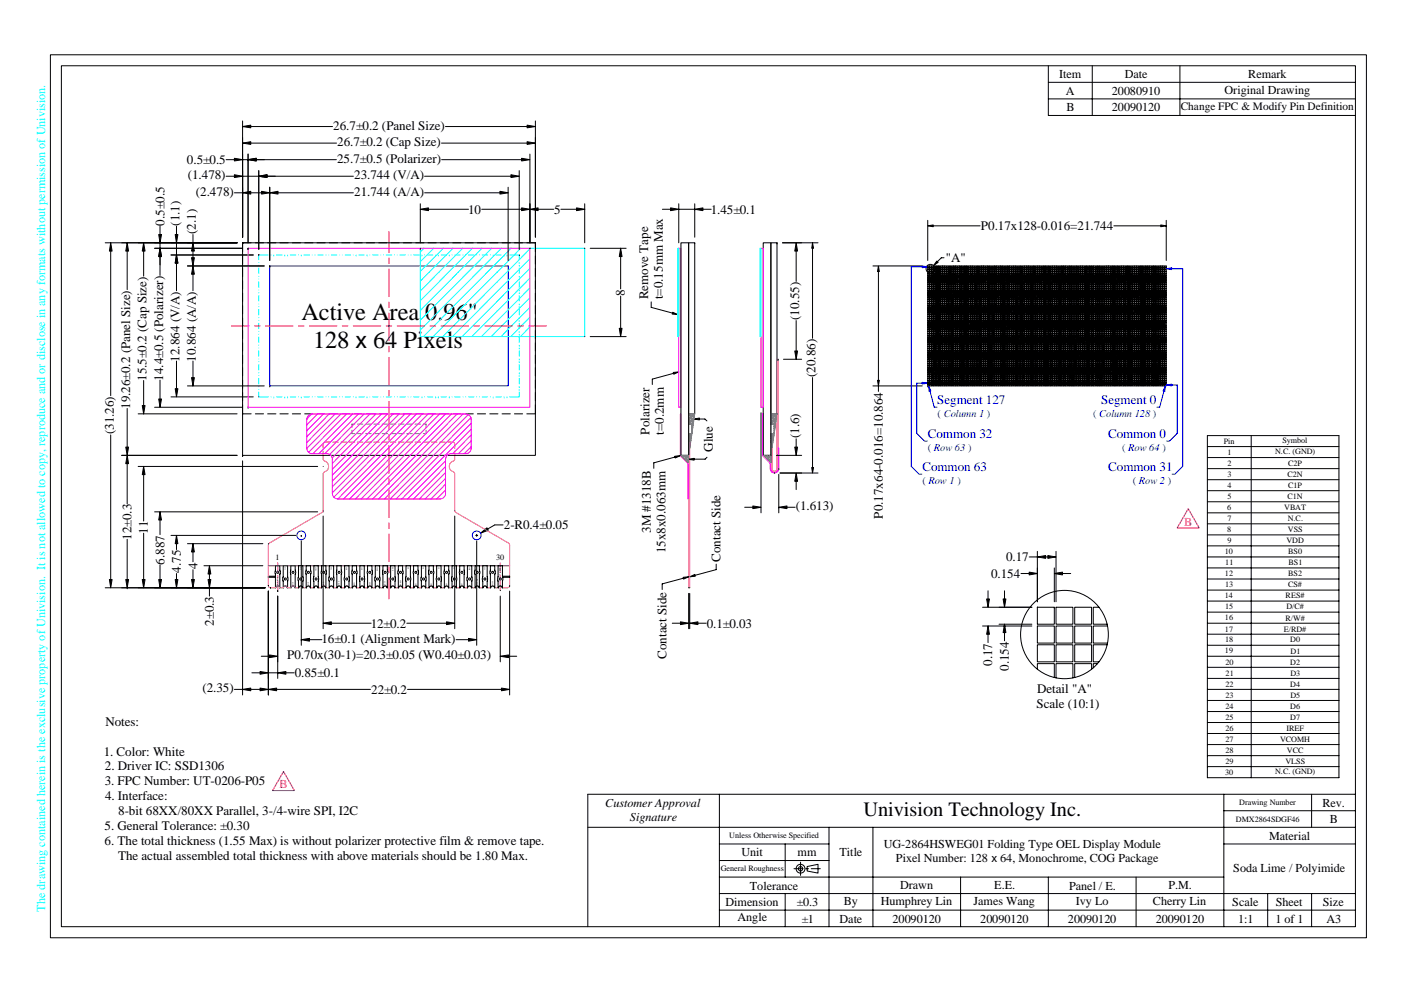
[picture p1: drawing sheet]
<svg xmlns="http://www.w3.org/2000/svg" width="297mm" height="210mm" viewBox="0 0 297 210" stroke-linecap="round" stroke-linejoin="round" font-family="sans-serif">
<defs><g id="words">
<g font-size="5.2">
<text x="63.9" y="67.9">Active Area 0.96&quot;</text>
<text x="66.4" y="73.9">128 x 64 Pixels</text>
</g>
<text font-size="4.3" x="183.1" y="173">Univision Technology Inc.</text>
<g font-size="2.8">
<text x="70.7" y="27.5">26.7±0.2 (Panel Size)</text>
<text x="39.6" y="34.8">0.5±0.5</text>
<text x="71.5" y="34.5">25.7±0.5 (Polarizer)</text>
<text x="71.5" y="31">26.7±0.2 (Cap Size)</text>
<text x="39.8" y="38">(1.478)</text>
<text x="41.5" y="41.5">(2.478)</text>
<text x="75.1" y="41.5">21.744 (A/A)</text>
<text x="75.1" y="38">23.744 (V/A)</text>
<text x="34.9" y="47.9" transform="rotate(-90 34.9 47.9)">0.5±0.5</text>
<text x="38.1" y="47.9" transform="rotate(-90 38.1 47.9)">(1.1)</text>
<text x="99.2" y="45.3">10</text>
<text x="117.5" y="45.3">5</text>
<text x="150.7" y="45.3">1.45±0.1</text>
<text x="41.5" y="49.6" transform="rotate(-90 41.5 49.6)">(2.1)</text>
<text x="208" y="48.8">P0.17x128-0.016=21.744</text>
<text x="200.6" y="55.6">&quot;A&quot;</text>
<text x="132.5" y="62.7" transform="rotate(-90 132.5 62.7)">8</text>
<text x="137.4" y="63.5" transform="rotate(-90 137.4 63.5)">Remove Tape</text>
<text x="140.5" y="63.5" transform="rotate(-90 140.5 63.5)">t=0.15mm Max</text>
<text x="169.4" y="67.9" transform="rotate(-90 169.4 67.9)">(10.55)</text>
<text x="38.1" y="76.7" transform="rotate(-90 38.1 76.7)">12.864 (V/A)</text>
<text x="41.5" y="76.7" transform="rotate(-90 41.5 76.7)">10.864 (A/A)</text>
<text x="31.1" y="80.8" transform="rotate(-90 31.1 80.8)">15.5±0.2 (Cap Size)</text>
<text x="34.6" y="80.7" transform="rotate(-90 34.6 80.7)">14.4±0.5 (Polarizer)</text>
<text x="172.9" y="79.9" transform="rotate(-90 172.9 79.9)">(20.86)</text>
<text x="27.6" y="86.8" transform="rotate(-90 27.6 86.8)">19.26±0.2 (Panel Size)</text>
<text x="24.1" y="92.1" transform="rotate(-90 24.1 92.1)">(31.26)</text>
<text x="137.7" y="92.2" transform="rotate(-90 137.7 92.2)">Polarizer</text>
<text x="140.8" y="92.2" transform="rotate(-90 140.8 92.2)">t=0.2mm</text>
<text x="151.1" y="95.8" transform="rotate(-90 151.1 95.8)">Glue</text>
<text x="169.4" y="93" transform="rotate(-90 169.4 93)">(1.6)</text>
<text x="31.4" y="113.2" transform="rotate(-90 31.4 113.2)">11</text>
<text x="106.8" y="112.3">2-R0.4±0.05</text>
<text x="138" y="113.1" transform="rotate(-90 138 113.1)">3M #1318B</text>
<text x="168.7" y="108.2">(1.613)</text>
<text x="187.2" y="110" transform="rotate(-90 187.2 110)">P0.17x64-0.016=10.864</text>
<text x="27.9" y="114.5" transform="rotate(-90 27.9 114.5)">12±0.3</text>
<text x="34.9" y="119.7" transform="rotate(-90 34.9 119.7)">6.887</text>
<text x="141.1" y="117.3" transform="rotate(-90 141.1 117.3)">15x8x0.063mm</text>
<text x="152.8" y="119.2" transform="rotate(-90 152.8 119.2)">Contact Side</text>
<text x="213.3" y="119.1">0.17</text>
<text x="38.3" y="121.5" transform="rotate(-90 38.3 121.5)">4.75</text>
<text x="41.8" y="120.7" transform="rotate(-90 41.8 120.7)">4</text>
<text x="210.1" y="122.6">0.154</text>
<text x="45.3" y="132.7" transform="rotate(-90 45.3 132.7)">2±0.3</text>
<text x="68.1" y="136.3">16±0.1 (Alignment Mark)</text>
<text x="78.6" y="133.1">12±0.2</text>
<text x="149.9" y="133.1">0.1±0.03</text>
<text x="60.9" y="139.8">P0.70x(30-1)=20.3±0.05 (W0.40±0.03)</text>
<text x="62.5" y="143.6">0.85±0.1</text>
<text x="141.3" y="139.7" transform="rotate(-90 141.3 139.7)">Contact Side</text>
<text x="210.4" y="141.2" transform="rotate(-90 210.4 141.2)">0.17</text>
<text x="213.9" y="142.3" transform="rotate(-90 213.9 142.3)">0.154</text>
<text x="42.9" y="146.9">(2.35)</text>
<text x="78.7" y="147.2">22±0.2</text>
<text x="219.9" y="147">Detail &quot;A&quot;</text>
<text x="22.3" y="153.9">Notes:</text>
<text x="219.8" y="150.2">Scale (10:1)</text>
<text x="22" y="160.3">1. Color: White</text>
<text x="22.2" y="166.6">3. FPC Number: UT-0206-P05</text>
<text x="22.2" y="163.4">2. Driver IC: SSD1306</text>
<text x="22.3" y="169.7">4. Interface:</text>
<text x="25.1" y="172.9">8-bit 68XX/80XX Parallel, 3-/4-wire SPI, I2C</text>
<text x="22.2" y="176.1">5. General Tolerance: ±0.30</text>
<text x="22.2" y="179.2">6. The total thickness (1.55 Max) is without polarizer protective film &amp; remove tape.</text>
<text x="25.1" y="182.4">The actual assembled total thickness with above materials should be 1.80 Max.</text>
</g>
<g font-size="2.8" fill="#00f">
<text x="198.7" y="85.7">Segment 127</text>
<text x="233.5" y="85.7">Segment 0</text>
<text x="196.7" y="92.9">Common 32</text>
<text x="234.9" y="92.9">Common 0</text>
<text x="195.6" y="99.9">Common 63</text>
<text x="234.9" y="99.9">Common 31</text>
</g>
<g font-size="2.6">
<text x="224.5" y="16.6">Item</text>
<text x="238.5" y="16.6">Date</text>
<text x="264.7" y="16.6">Remark</text>
<text x="226" y="20.1">A</text>
<text x="226.1" y="23.6">B</text>
<text x="235.8" y="20.1">20080910</text>
<text x="235.8" y="23.6">20090120</text>
<text x="259.6" y="19.9">Original Drawing</text>
<text x="128.3" y="171.1">Customer Approval</text>
<text x="280.4" y="171.1">Rev.</text>
<text x="133.6" y="174.1">Signature</text>
<text x="187.4" y="179.9">UG-2864HSWEG01 Folding Type OEL Display Module</text>
<text x="269.1" y="178.1">Material</text>
<text x="281.9" y="174.6">B</text>
<text x="157.2" y="181.7">Unit</text>
<text x="169.1" y="181.7">mm</text>
<text x="178" y="181.7">Title</text>
<text x="190" y="182.9">Pixel Number: 128 x 64, Monochrome, COG Package</text>
<text x="261.5" y="184.9">Soda Lime / Polyimide</text>
<text x="159" y="188.7">Tolerance</text>
<text x="178.9" y="191.9">By</text>
<text x="186.7" y="191.9">Humphrey Lin</text>
<text x="190.9" y="188.6">Drawn</text>
<text x="206.4" y="191.9">James Wang</text>
<text x="210.8" y="188.6">E.E.</text>
<text x="226.7" y="188.7">Panel / E.</text>
<text x="228.1" y="191.9">Ivy Lo</text>
<text x="244.5" y="191.9">Cherry Lin</text>
<text x="247.7" y="188.6">P.M.</text>
<text x="153.8" y="192.2">Dimension</text>
<text x="156.4" y="195.4">Angle</text>
<text x="169" y="192.2">±0.3</text>
<text x="170" y="195.7">±1</text>
<text x="178" y="195.7">Date</text>
<text x="189.2" y="195.7">20090120</text>
<text x="207.8" y="195.7">20090120</text>
<text x="226.4" y="195.7">20090120</text>
<text x="245" y="195.7">20090120</text>
<text x="261.3" y="192.2">Scale</text>
<text x="262.5" y="195.7">1:1</text>
<text x="270.4" y="195.7">1 of 1</text>
<text x="270.5" y="192.2">Sheet</text>
<text x="280.5" y="192.2">Size</text>
<text x="281.3" y="195.7">A3</text>
</g>
<g font-size="2.6" fill="#f00">
<text x="251.1" y="111.5">B</text>
<text x="59.3" y="167.2">B</text>
</g>
<text font-size="2.6" fill="#0ff" x="9.6" y="193.3" transform="rotate(-90 9.6 193.3)">The drawing contained herein is the exclusive property of Univision. It is not allowed to copy, reproduce and or disclose in any formats without permission of Univision.</text>
<text font-size="2.4" x="250.3" y="23.3">Change FPC &amp; Modify Pin Definition</text>
<g font-size="2.2" fill="#00f">
<text x="198.8" y="88.4">( Column 1 )</text>
<text x="231.8" y="88.4">( Column 128 )</text>
<text x="196.7" y="95.6">( Row 63 )</text>
<text x="237.9" y="95.6">( Row 64 )</text>
<text x="195.6" y="102.6">( Row 1 )</text>
<text x="240.2" y="102.6">( Row 2 )</text>
</g>
<g font-size="1.7">
<text x="259.5" y="94.2">Pin</text>
<text x="271.9" y="94">Symbol</text>
<text x="260.2" y="98.8">2</text>
<text x="260.2" y="96.5">1</text>
<text x="260.2" y="101.2">3</text>
<text x="270.4" y="96.3">N.C. (GND)</text>
<text x="273" y="101.2">C2N</text>
<text x="273.1" y="98.8">C2P</text>
<text x="260.2" y="105.8">5</text>
<text x="260.2" y="103.5">4</text>
<text x="273" y="105.8">C1N</text>
<text x="273.1" y="103.5">C1P</text>
<text x="260.2" y="112.9">8</text>
<text x="260.2" y="108.2">6</text>
<text x="260.2" y="110.5">7</text>
<text x="272.3" y="108.2">VBAT</text>
<text x="273" y="110.5">N.C.</text>
<text x="273" y="112.9">VSS</text>
<text x="58.4" y="118.8">1</text>
<text x="105.2" y="118.8">30</text>
<text x="259.7" y="117.5">10</text>
<text x="259.8" y="119.9">11</text>
<text x="260.2" y="115.2">9</text>
<text x="272.8" y="115.2">VDD</text>
<text x="273.1" y="117.5">BS0</text>
<text x="273.2" y="119.9">BS1</text>
<text x="259.7" y="122.2">12</text>
<text x="259.8" y="124.6">13</text>
<text x="273.1" y="124.6">CS#</text>
<text x="273.1" y="122.2">BS2</text>
<text x="259.7" y="126.9">14</text>
<text x="259.7" y="131.6">16</text>
<text x="259.7" y="129.2">15</text>
<text x="272.5" y="131.6">R/W#</text>
<text x="272.6" y="126.9">RES#</text>
<text x="272.7" y="129.3">D/C#</text>
<text x="259.7" y="133.9">17</text>
<text x="259.7" y="136.3">18</text>
<text x="272.2" y="133.9">E/RD#</text>
<text x="273.6" y="136.3">D0</text>
<text x="259.7" y="138.6">19</text>
<text x="259.8" y="140.9">20</text>
<text x="259.9" y="143.3">21</text>
<text x="273.6" y="141">D2</text>
<text x="273.6" y="143.3">D3</text>
<text x="273.6" y="138.6">D1</text>
<text x="259.8" y="145.6">22</text>
<text x="259.8" y="148">23</text>
<text x="273.6" y="145.6">D4</text>
<text x="273.6" y="148">D5</text>
<text x="259.8" y="155">26</text>
<text x="259.8" y="150.3">24</text>
<text x="259.8" y="152.7">25</text>
<text x="272.7" y="155">IREF</text>
<text x="273.6" y="150.3">D6</text>
<text x="273.6" y="152.7">D7</text>
<text x="259.8" y="159.7">28</text>
<text x="259.8" y="157.3">27</text>
<text x="271.4" y="157.3">VCOMH</text>
<text x="272.8" y="159.7">VCC</text>
<text x="259.8" y="164.4">30</text>
<text x="259.8" y="162">29</text>
<text x="270.4" y="164.2">N.C. (GND)</text>
<text x="272.5" y="162">VLSS</text>
<text x="262.7" y="170.6">Drawing Number</text>
<text x="154.6" y="177.7">Unless Otherwise Specified</text>
<text x="262" y="174.3">DMX2864SDGF46</text>
<text x="152.8" y="184.7">General Roughness</text>
</g>
<g font-size=".3">
<text x="58.9" y="124" transform="rotate(-90 58.9 124)">N.C. (GND)</text>
<text x="60.6" y="120.8" transform="rotate(-90 60.6 120.8)">C2P</text>
<text x="62.2" y="124.1" transform="rotate(-90 62.2 124.1)">C2N</text>
<text x="63.9" y="120.8" transform="rotate(-90 63.9 120.8)">C1P</text>
<text x="65.5" y="124.1" transform="rotate(-90 65.5 124.1)">C1N</text>
<text x="67.1" y="121.2" transform="rotate(-90 67.1 121.2)">VBAT</text>
<text x="68.7" y="124" transform="rotate(-90 68.7 124)">N.C.</text>
<text x="70.4" y="120.9" transform="rotate(-90 70.4 120.9)">VSS</text>
<text x="72" y="124" transform="rotate(-90 72 124)">VDD</text>
<text x="73.6" y="120.8" transform="rotate(-90 73.6 120.8)">BS0</text>
<text x="75.3" y="124.1" transform="rotate(-90 75.3 124.1)">BS1</text>
<text x="76.9" y="120.8" transform="rotate(-90 76.9 120.8)">BS2</text>
<text x="78.5" y="124.1" transform="rotate(-90 78.5 124.1)">CS#</text>
<text x="80.1" y="121" transform="rotate(-90 80.1 121)">RES#</text>
<text x="81.8" y="124.1" transform="rotate(-90 81.8 124.1)">D/C#</text>
<text x="83.4" y="121.1" transform="rotate(-90 83.4 121.1)">R/W#</text>
<text x="85" y="124.1" transform="rotate(-90 85 124.1)">E/RD#</text>
<text x="86.7" y="120.7" transform="rotate(-90 86.7 120.7)">D0</text>
<text x="88.3" y="124.1" transform="rotate(-90 88.3 124.1)">D1</text>
<text x="89.9" y="120.7" transform="rotate(-90 89.9 120.7)">D2</text>
<text x="91.5" y="124.1" transform="rotate(-90 91.5 124.1)">D3</text>
<text x="93.2" y="120.7" transform="rotate(-90 93.2 120.7)">D4</text>
<text x="94.8" y="124.1" transform="rotate(-90 94.8 124.1)">D5</text>
<text x="96.4" y="120.7" transform="rotate(-90 96.4 120.7)">D6</text>
<text x="98" y="124.1" transform="rotate(-90 98 124.1)">D7</text>
<text x="99.7" y="121" transform="rotate(-90 99.7 121)">IREF</text>
<text x="101.3" y="124" transform="rotate(-90 101.3 124)">VCOMH</text>
<text x="102.9" y="120.9" transform="rotate(-90 102.9 120.9)">VCC</text>
<text x="104.6" y="124" transform="rotate(-90 104.6 124)">VLSS</text>
<text x="106.1" y="121.9" transform="rotate(-90 106.1 121.9)">N.C. (GND)</text>
</g>
</g></defs>
<g fill="none" stroke="#000" stroke-width=".21">
<path d="M10.7 11.6h279v187.3h-279zM13 13.9h274.4v182.7h-274.4zM222.3 13.9v10.6h65.1M222.3 17.5h65.1M231.6 13.9v10.6M250.2 13.9v10.6M47.9 37.4h1.8M47.9 33.9h1.8M49.7 37.1l1.7 .3-1.7 .3zM49.7 33.6l1.7 .3-1.7 .2zM51.4 26.8l1.8-.3v.6zM51.4 30.4l1.8-.3v.5z"/>
<path d="M51.4 26.8h.1M51.4 30.4h.1M51.4 37.4h.1M51.4 33.9h.1M51.4 25.7v24.6M51.4 37.4h3.5M51.4 33.9h1.2M52.6 33.9l1.7-.3v.5zM52.6 33.9h.1M52.6 32.7v18.8M53.2 26.8h17.3M53.2 30.4h18.1"/>
<path d="M54.3 33.9h17M54.9 37.4l1.7-.3v.6zM54.9 36.2v16.7M56.6 37.4h18.3M57.2 39.7v15.5M90 37.4h18.3M93.6 30.4h18.2M93.6 33.9h17M94.4 26.8h17.4M107.7 39.7v15.5M108.3 37.1l1.8 .3-1.8 .3zM110.1 36.2v16.7"/>
<path d="M110.6 33.6l1.7 .3-1.7 .2zM111.8 26.5l1.7 .3-1.7 .3zM111.8 30.1l1.7 .3-1.7 .2zM112.3 32.7v18.8M113.5 25.7v24.6M222.3 21h65.1M22.3 51.5h28M23.5 51.5l.3 1.8h-.6zM23.5 53.3v30.6M27 51.5l.3 1.8h-.6zM27 51.5h.1M27 53.3v8.1"/>
<path d="M30.5 51.5l.3 1.8h-.6zM30.5 53.3v5.3M32.8 52.7h18.6M33.7 49.7h.5l-.3 1.8zM33.9 52.7l.3 1.7h-.5zM33.9 48v1.7M33.9 51.5v1.2M33.9 54.4v4M36.3 54.1h17.4M37.1 49.7h.6l-.3 1.8zM37.4 54.1l.3 1.7h-.6zM37.4 48v1.7"/>
<path d="M37.4 51.5v2.6M37.4 55.8v5.9M39.7 56.4h16.3M40.6 54.7h.6l-.3 1.7zM40.9 56.4l.3 1.8h-.6zM40.9 51.5l.3 1.8h-.6zM40.9 49.7v1.8M40.9 53.3v1.4M40.9 58.2v3.5M49.7 40.9h1.7M51.4 51.5h62.1v45.1h-62.1zM51.4 40.9l1.8-.3v.6z"/>
<path d="M51.4 51.5h.1M51.4 40.9h.1M51.4 51.5v1.9M51.4 54.3v1.7M51.4 56.9v1.8M51.4 59.5v1.8M51.4 51.5h1.9M52.6 52.7h.1M53.2 40.9h2.3M54.1 51.5h1.8M54.9 54.1h.1M55.5 40.6l1.7 .3-1.7 .3z"/>
<path d="M56.7 51.5h1.8M57.2 40.9l1.7-.3v.6zM57.2 56.4h.1M57.2 40.9h.1M58.9 40.9h16M59.3 51.5h1.8M62 51.5h1.7M64.6 51.5h1.8M67.2 51.5h1.8M69.8 51.5h1.8M72.5 51.5h1.7M75.1 51.5h1.7"/>
<path d="M77.7 51.5h1.7M80.3 51.5h1.7M82.9 51.5h1.7M85.5 51.5h1.8M88.1 51.5h1.8M89.1 44.4l1.7-.3v.6zM89.1 52.7h.1M89.1 43.2v8.3M90 40.9h16M90.7 51.5h1.8M90.8 44.4h8.5M93.4 51.5h1.7"/>
<path d="M96 51.5h1.7M98.6 51.5h1.7M101.2 51.5h1.8M102.1 44.4h8.5M103.8 51.5h1.8M106 40.6l1.8 .3-1.8 .3zM106.4 51.5h1.8M107.7 56.4h.1M109.1 51.5h1.7M110.1 54.1h.1M110.6 44.1l1.7 .3-1.7 .3zM111.7 51.5h1.8v1.9"/>
<path d="M112.3 44.4l1.8-.3v.6zM112.3 52.7h.1M112.3 44.4h.1M113.5 54.3v1.7M113.5 56.9v1.8M113.5 59.5v1.8M114.1 44.4h3.3M118.9 44.4h3.3M122.2 44.1l1.8 .3-1.8 .3zM124 52.7h.1M124 44.4h.1M124 43.2v8.3"/>
<path d="M125.1 52.7h7.7M131.6 52.7l.3 1.7h-.6zM131.6 54.4v6.9M140.4 44.4h1.8M142.2 44.1l1.7 .3-1.7 .3zM143.9 52.7h.1M143.9 43.2v8.3M143.9 44.4h3.4M144.4 51.5h1.6v45.1h-1.6zM146 51.5h1.3v36.3h-1.3zM147.3 44.4l1.7-.3v.6zM147.3 51.5h.1"/>
<path d="M147.3 44.4h.1M147.3 43.2v7.1M149 44.4h1.8M161.8 51.5h1.6v45.1h-1.6zM163.4 51.5h1.3v36.3h-1.3zM164.7 51.5h.1M165.9 51.5h7.5M168.8 51.5l.3 1.8h-.6zM168.8 53.3v6.4M172.3 51.5l.2 1.2h-.4zM172.3 52.7v19.1M185.1 56.4h10.4"/>
<path d="M186.2 56.4l.2 1.2h-.3zM186.2 57.6v23.1M196.7 47.9l1.2-.2v.4zM196.7 56.4h.1M196.7 46.7v8.5M197.9 47.9h9.9M198.3 60h.3v.3h-.3zM198.3 59.6h.3v.4h-.3zM198.3 59.2h.3v.4h-.3zM198.3 58.8h.3v.4h-.3zM198.3 58.4h.3v.4h-.3zM198.3 58h.3v.4h-.3z"/>
<path d="M198.3 57.6h.3v.4h-.3zM198.3 57.2h.3v.4h-.3zM198.3 56.8h.3v.4h-.3zM198.3 56.4h.3v.4h-.3zM198.6 55.4l.3 .2-1 .7zM198.7 60h.3v.3h-.3zM198.7 59.6h.3v.4h-.3zM198.7 59.2h.3v.4h-.3zM198.7 58.8h.3v.4h-.3zM198.7 58.4h.3v.4h-.3zM198.7 58h.3v.4h-.3zM198.7 57.6h.3v.4h-.3z"/>
<path d="M198.7 57.2h.3v.4h-.3zM198.7 56.8h.3v.4h-.3zM198.7 56.4h.3v.4h-.3zM199.1 60h.3v.3h-.3zM199.1 59.6h.3v.4h-.3zM199.1 59.2h.3v.4h-.3zM199.1 58.8h.3v.4h-.3zM199.1 58.4h.3v.4h-.3zM199.1 58h.3v.4h-.3zM199.1 57.6h.3v.4h-.3zM199.1 57.2h.3v.4h-.3zM199.1 56.8h.3v.4h-.3z"/>
<path d="M199.1 56.4h.3v.4h-.3zM199.5 60h.3v.3h-.3zM199.5 59.6h.3v.4h-.3zM199.5 59.2h.3v.4h-.3zM199.5 58.8h.3v.4h-.3zM199.5 58.4h.3v.4h-.3zM199.5 58h.3v.4h-.3zM199.5 57.6h.3v.4h-.3zM199.5 57.2h.3v.4h-.3zM199.5 56.8h.3v.4h-.3zM199.5 56.4h.3v.4h-.3zM199.9 60h.3v.3h-.3z"/>
<path d="M199.9 59.6h.3v.4h-.3zM199.9 59.2h.3v.4h-.3zM199.9 58.8h.3v.4h-.3zM199.9 58.4h.3v.4h-.3zM199.9 58h.3v.4h-.3zM199.9 57.6h.3v.4h-.3zM199.9 57.2h.3v.4h-.3zM199.9 56.8h.3v.4h-.3zM199.9 56.4h.3v.4h-.3zM200.1 54.7h-.5l-.8 .8M200.3 60h.3v.3h-.3zM200.3 59.6h.3v.4h-.3z"/>
<path d="M200.3 59.2h.3v.4h-.3zM200.3 58.8h.3v.4h-.3zM200.3 58.4h.3v.4h-.3zM200.3 58h.3v.4h-.3zM200.3 57.6h.3v.4h-.3zM200.3 57.2h.3v.4h-.3zM200.3 56.8h.3v.4h-.3zM200.3 56.4h.3v.4h-.3zM200.7 60h.3v.3h-.3zM200.7 59.6h.3v.4h-.3zM200.7 59.2h.3v.4h-.3zM200.7 58.8h.3v.4h-.3z"/>
<path d="M200.7 58.4h.3v.4h-.3zM200.7 58h.3v.4h-.3zM200.7 57.6h.3v.4h-.3zM200.7 57.2h.3v.4h-.3zM200.7 56.8h.3v.4h-.3zM200.7 56.4h.3v.4h-.3zM201.1 58.8h.3v.4h-.3zM201.1 58.4h.3v.4h-.3zM201.1 58h.3v.4h-.3zM201.1 57.6h.3v.4h-.3zM201.1 57.2h.3v.4h-.3zM201.1 56.8h.3v.4h-.3z"/>
<path d="M201.1 56.4h.3v.4h-.3zM201.1 60h.3v.3h-.3zM201.1 59.6h.3v.4h-.3zM201.1 59.2h.3v.4h-.3zM201.4 60h.4v.3h-.4zM201.4 59.6h.4v.4h-.4zM201.4 59.2h.4v.4h-.4zM201.4 58.8h.4v.4h-.4zM201.4 58.4h.4v.4h-.4zM201.4 58h.4v.4h-.4zM201.4 57.6h.4v.4h-.4zM201.4 57.2h.4v.4h-.4z"/>
<path d="M201.4 56.8h.4v.4h-.4zM201.4 56.4h.4v.4h-.4zM201.8 60h.4v.3h-.4zM201.8 59.6h.4v.4h-.4zM201.8 59.2h.4v.4h-.4zM201.8 58.8h.4v.4h-.4zM201.8 58.4h.4v.4h-.4zM201.8 58h.4v.4h-.4zM201.8 57.6h.4v.4h-.4zM201.8 57.2h.4v.4h-.4zM201.8 56.8h.4v.4h-.4zM201.8 56.4h.4v.4h-.4z"/>
<path d="M202.2 60h.4v.3h-.4zM202.2 59.6h.4v.4h-.4zM202.2 59.2h.4v.4h-.4zM202.2 58.8h.4v.4h-.4zM202.2 58.4h.4v.4h-.4zM202.2 58h.4v.4h-.4zM202.2 57.6h.4v.4h-.4zM202.2 57.2h.4v.4h-.4zM202.2 56.8h.4v.4h-.4zM202.2 56.4h.4v.4h-.4zM202.6 60h.4v.3h-.4zM202.6 59.6h.4v.4h-.4z"/>
<path d="M202.6 59.2h.4v.4h-.4zM202.6 58.8h.4v.4h-.4zM202.6 58.4h.4v.4h-.4zM202.6 58h.4v.4h-.4zM202.6 57.6h.4v.4h-.4zM202.6 57.2h.4v.4h-.4zM202.6 56.8h.4v.4h-.4zM202.6 56.4h.4v.4h-.4zM203 60h.4v.3h-.4zM203 59.6h.4v.4h-.4zM203 59.2h.4v.4h-.4zM203 58.8h.4v.4h-.4z"/>
<path d="M203 58.4h.4v.4h-.4zM203 58h.4v.4h-.4zM203 57.6h.4v.4h-.4zM203 57.2h.4v.4h-.4zM203 56.8h.4v.4h-.4zM203 56.4h.4v.4h-.4zM203.4 60h.4v.3h-.4zM203.4 59.6h.4v.4h-.4zM203.4 59.2h.4v.4h-.4zM203.4 58.8h.4v.4h-.4zM203.4 58.4h.4v.4h-.4zM203.4 58h.4v.4h-.4z"/>
<path d="M203.4 57.6h.4v.4h-.4zM203.4 57.2h.4v.4h-.4zM203.4 56.8h.4v.4h-.4zM203.4 56.4h.4v.4h-.4zM203.8 60h.4v.3h-.4zM203.8 59.6h.4v.4h-.4zM203.8 59.2h.4v.4h-.4zM203.8 58.8h.4v.4h-.4zM203.8 58.4h.4v.4h-.4zM203.8 58h.4v.4h-.4zM203.8 57.6h.4v.4h-.4zM203.8 57.2h.4v.4h-.4z"/>
<path d="M203.8 56.8h.4v.4h-.4zM203.8 56.4h.4v.4h-.4zM204.2 60h.4v.3h-.4zM204.2 59.6h.4v.4h-.4zM204.2 59.2h.4v.4h-.4zM204.2 58.8h.4v.4h-.4zM204.2 58.4h.4v.4h-.4zM204.2 58h.4v.4h-.4zM204.2 57.6h.4v.4h-.4zM204.2 57.2h.4v.4h-.4zM204.2 56.8h.4v.4h-.4zM204.2 56.4h.4v.4h-.4z"/>
<path d="M204.6 60h.4v.3h-.4zM204.6 59.6h.4v.4h-.4zM204.6 59.2h.4v.4h-.4zM204.6 58.8h.4v.4h-.4zM204.6 58.4h.4v.4h-.4zM204.6 58h.4v.4h-.4zM204.6 57.6h.4v.4h-.4zM204.6 57.2h.4v.4h-.4zM204.6 56.8h.4v.4h-.4zM204.6 56.4h.4v.4h-.4zM205 60h.4v.3h-.4zM205 59.6h.4v.4h-.4z"/>
<path d="M205 59.2h.4v.4h-.4zM205 58.8h.4v.4h-.4zM205 58.4h.4v.4h-.4zM205 58h.4v.4h-.4zM205 57.6h.4v.4h-.4zM205 57.2h.4v.4h-.4zM205 56.8h.4v.4h-.4zM205 56.4h.4v.4h-.4zM205.4 60h.4v.3h-.4zM205.4 59.6h.4v.4h-.4zM205.4 59.2h.4v.4h-.4zM205.4 58.8h.4v.4h-.4z"/>
<path d="M205.4 58.4h.4v.4h-.4zM205.4 58h.4v.4h-.4zM205.4 57.6h.4v.4h-.4zM205.4 57.2h.4v.4h-.4zM205.4 56.8h.4v.4h-.4zM205.4 56.4h.4v.4h-.4zM205.8 60h.3v.3h-.3zM205.8 59.6h.3v.4h-.3zM205.8 59.2h.3v.4h-.3zM205.8 58.8h.3v.4h-.3zM205.8 58.4h.3v.4h-.3zM205.8 58h.3v.4h-.3z"/>
<path d="M205.8 57.6h.3v.4h-.3zM205.8 57.2h.3v.4h-.3zM205.8 56.8h.3v.4h-.3zM205.8 56.4h.3v.4h-.3zM206.2 60h.3v.3h-.3zM206.2 59.6h.3v.4h-.3zM206.2 59.2h.3v.4h-.3zM206.2 58.8h.3v.4h-.3zM206.2 58.4h.3v.4h-.3zM206.2 58h.3v.4h-.3zM206.2 57.6h.3v.4h-.3zM206.2 57.2h.3v.4h-.3z"/>
<path d="M206.2 56.8h.3v.4h-.3zM206.2 56.4h.3v.4h-.3zM206.6 60h.3v.3h-.3zM206.6 59.6h.3v.4h-.3zM206.6 59.2h.3v.4h-.3zM206.6 58.8h.3v.4h-.3zM206.6 58.4h.3v.4h-.3zM206.6 58h.3v.4h-.3zM206.6 57.6h.3v.4h-.3zM206.6 57.2h.3v.4h-.3zM206.6 56.8h.3v.4h-.3zM206.6 56.4h.3v.4h-.3z"/>
<path d="M207 60h.3v.3h-.3zM207 59.6h.3v.4h-.3zM207 59.2h.3v.4h-.3zM210.1 60h.4v.3h-.4zM210.1 59.6h.4v.4h-.4zM210.1 59.2h.4v.4h-.4zM210.1 58.8h.4v.4h-.4zM210.1 58.4h.4v.4h-.4zM210.1 58h.4v.4h-.4zM210.1 57.6h.4v.4h-.4zM210.1 57.2h.4v.4h-.4zM210.1 56.8h.4v.4h-.4z"/>
<path d="M210.1 56.4h.4v.4h-.4zM210.5 60h.4v.3h-.4zM210.5 59.6h.4v.4h-.4zM210.5 59.2h.4v.4h-.4zM210.5 58.8h.4v.4h-.4zM210.5 58.4h.4v.4h-.4zM210.5 58h.4v.4h-.4zM210.5 57.6h.4v.4h-.4zM210.5 57.2h.4v.4h-.4zM210.5 56.8h.4v.4h-.4zM210.5 56.4h.4v.4h-.4zM210.9 60h.4v.3h-.4z"/>
<path d="M210.9 59.6h.4v.4h-.4zM210.9 59.2h.4v.4h-.4zM210.9 58.8h.4v.4h-.4zM210.9 58.4h.4v.4h-.4zM210.9 58h.4v.4h-.4zM210.9 57.6h.4v.4h-.4zM210.9 57.2h.4v.4h-.4zM210.9 56.8h.4v.4h-.4zM210.9 56.4h.4v.4h-.4zM211.3 60h.4v.3h-.4zM211.3 59.6h.4v.4h-.4zM211.3 59.2h.4v.4h-.4z"/>
<path d="M211.3 58.8h.4v.4h-.4zM211.3 58.4h.4v.4h-.4zM211.3 58h.4v.4h-.4zM211.3 57.6h.4v.4h-.4zM211.3 57.2h.4v.4h-.4zM211.3 56.8h.4v.4h-.4zM211.3 56.4h.4v.4h-.4zM211.7 60h.4v.3h-.4zM211.7 59.6h.4v.4h-.4zM211.7 59.2h.4v.4h-.4zM211.7 58.8h.4v.4h-.4zM211.7 58.4h.4v.4h-.4z"/>
<path d="M211.7 58h.4v.4h-.4zM211.7 57.6h.4v.4h-.4zM211.7 57.2h.4v.4h-.4zM211.7 56.8h.4v.4h-.4zM211.7 56.4h.4v.4h-.4zM212.1 60h.4v.3h-.4zM212.1 59.6h.4v.4h-.4zM212.1 59.2h.4v.4h-.4zM212.1 58.8h.4v.4h-.4zM212.1 58.4h.4v.4h-.4zM212.1 58h.4v.4h-.4zM212.1 57.6h.4v.4h-.4z"/>
<path d="M212.1 57.2h.4v.4h-.4zM212.1 56.8h.4v.4h-.4zM212.1 56.4h.4v.4h-.4zM212.5 60h.4v.3h-.4zM212.5 59.6h.4v.4h-.4zM212.5 59.2h.4v.4h-.4zM212.5 58.8h.4v.4h-.4zM212.5 58.4h.4v.4h-.4zM212.5 58h.4v.4h-.4zM212.5 57.6h.4v.4h-.4zM212.5 57.2h.4v.4h-.4zM212.5 56.8h.4v.4h-.4z"/>
<path d="M212.5 56.4h.4v.4h-.4zM212.9 60h.4v.3h-.4zM212.9 59.6h.4v.4h-.4zM212.9 59.2h.4v.4h-.4zM212.9 58.8h.4v.4h-.4zM212.9 58.4h.4v.4h-.4zM212.9 58h.4v.4h-.4zM212.9 57.6h.4v.4h-.4zM212.9 57.2h.4v.4h-.4zM212.9 56.8h.4v.4h-.4zM212.9 56.4h.4v.4h-.4zM213.3 60h.4v.3h-.4z"/>
<path d="M213.3 59.6h.4v.4h-.4zM213.3 59.2h.4v.4h-.4zM213.3 58.8h.4v.4h-.4zM213.3 58.4h.4v.4h-.4zM213.3 58h.4v.4h-.4zM213.3 57.6h.4v.4h-.4zM213.3 57.2h.4v.4h-.4zM213.3 56.8h.4v.4h-.4zM213.3 56.4h.4v.4h-.4zM213.7 60h.4v.3h-.4zM213.7 59.6h.4v.4h-.4zM213.7 59.2h.4v.4h-.4z"/>
<path d="M213.7 58.8h.4v.4h-.4zM213.7 58.4h.4v.4h-.4zM213.7 58h.4v.4h-.4zM213.7 57.6h.4v.4h-.4zM213.7 57.2h.4v.4h-.4zM213.7 56.8h.4v.4h-.4zM213.7 56.4h.4v.4h-.4zM214.1 60h.4v.3h-.4zM214.1 59.6h.4v.4h-.4zM214.1 59.2h.4v.4h-.4zM214.1 58.8h.4v.4h-.4zM214.1 58.4h.4v.4h-.4z"/>
<path d="M214.1 58h.4v.4h-.4zM214.1 57.6h.4v.4h-.4zM214.1 57.2h.4v.4h-.4zM214.1 56.8h.4v.4h-.4zM214.1 56.4h.4v.4h-.4zM214.5 60h.3v.3h-.3zM214.5 59.6h.3v.4h-.3zM214.5 59.2h.3v.4h-.3zM214.5 58.8h.3v.4h-.3zM214.5 58.4h.3v.4h-.3zM214.5 58h.3v.4h-.3zM214.5 57.6h.3v.4h-.3z"/>
<path d="M214.5 57.2h.3v.4h-.3zM214.5 56.8h.3v.4h-.3zM214.5 56.4h.3v.4h-.3zM214.9 60h.3v.3h-.3zM214.9 59.6h.3v.4h-.3zM214.9 59.2h.3v.4h-.3zM214.9 58.8h.3v.4h-.3zM214.9 58.4h.3v.4h-.3zM214.9 58h.3v.4h-.3zM214.9 57.6h.3v.4h-.3zM214.9 57.2h.3v.4h-.3zM214.9 56.8h.3v.4h-.3z"/>
<path d="M214.9 56.4h.3v.4h-.3zM215.3 60h.3v.3h-.3zM215.3 59.6h.3v.4h-.3zM215.3 59.2h.3v.4h-.3zM215.3 58.8h.3v.4h-.3zM215.3 58.4h.3v.4h-.3zM215.3 58h.3v.4h-.3zM215.3 57.6h.3v.4h-.3zM215.3 57.2h.3v.4h-.3zM215.3 56.8h.3v.4h-.3zM215.3 56.4h.3v.4h-.3zM215.7 60h.3v.3h-.3z"/>
<path d="M215.7 59.6h.3v.4h-.3zM215.7 59.2h.3v.4h-.3zM215.7 58.8h.3v.4h-.3zM215.7 58.4h.3v.4h-.3zM215.7 58h.3v.4h-.3zM215.7 57.6h.3v.4h-.3zM215.7 57.2h.3v.4h-.3zM215.7 56.8h.3v.4h-.3zM215.7 56.4h.3v.4h-.3zM216.1 60h.3v.3h-.3zM216.1 59.6h.3v.4h-.3zM216.1 59.2h.3v.4h-.3z"/>
<path d="M216.1 58.8h.3v.4h-.3zM216.1 58.4h.3v.4h-.3zM216.1 58h.3v.4h-.3zM216.1 57.6h.3v.4h-.3zM216.1 57.2h.3v.4h-.3zM216.1 56.8h.3v.4h-.3zM216.1 56.4h.3v.4h-.3zM216.5 60h.3v.3h-.3zM216.5 59.6h.3v.4h-.3zM216.5 59.2h.3v.4h-.3zM216.5 58.8h.3v.4h-.3zM216.5 58.4h.3v.4h-.3z"/>
<path d="M216.5 58h.3v.4h-.3zM216.5 57.6h.3v.4h-.3zM216.5 57.2h.3v.4h-.3zM216.5 56.8h.3v.4h-.3zM216.5 56.4h.3v.4h-.3zM216.9 60h.3v.3h-.3zM216.9 59.6h.3v.4h-.3zM216.9 59.2h.3v.4h-.3zM216.9 58.8h.3v.4h-.3zM216.9 58.4h.3v.4h-.3zM216.9 58h.3v.4h-.3zM216.9 57.6h.3v.4h-.3z"/>
<path d="M216.9 57.2h.3v.4h-.3zM216.9 56.8h.3v.4h-.3zM216.9 56.4h.3v.4h-.3zM217.3 60h.3v.3h-.3zM217.3 59.6h.3v.4h-.3zM217.3 59.2h.3v.4h-.3zM217.3 58.8h.3v.4h-.3zM217.3 58.4h.3v.4h-.3zM217.3 58h.3v.4h-.3zM217.3 57.6h.3v.4h-.3zM217.3 57.2h.3v.4h-.3zM217.3 56.8h.3v.4h-.3z"/>
<path d="M217.3 56.4h.3v.4h-.3zM217.7 60h.3v.3h-.3zM217.7 59.6h.3v.4h-.3zM217.7 59.2h.3v.4h-.3zM217.7 58.8h.3v.4h-.3zM217.7 58.4h.3v.4h-.3zM217.7 58h.3v.4h-.3zM217.7 57.6h.3v.4h-.3zM217.7 57.2h.3v.4h-.3zM217.7 56.8h.3v.4h-.3zM217.7 56.4h.3v.4h-.3zM218 60h.4v.3h-.4z"/>
<path d="M218 59.6h.4v.4h-.4zM218 59.2h.4v.4h-.4zM218 58.8h.4v.4h-.4zM218 58.4h.4v.4h-.4zM218 58h.4v.4h-.4zM218 57.6h.4v.4h-.4zM218 57.2h.4v.4h-.4zM218 56.8h.4v.4h-.4zM218 56.4h.4v.4h-.4zM218.4 60h.4v.3h-.4zM218.4 59.6h.4v.4h-.4zM218.4 59.2h.4v.4h-.4z"/>
<path d="M218.4 58.8h.4v.4h-.4zM218.4 58.4h.4v.4h-.4zM218.4 58h.4v.4h-.4zM218.4 57.6h.4v.4h-.4zM218.4 57.2h.4v.4h-.4zM218.4 56.8h.4v.4h-.4zM218.4 56.4h.4v.4h-.4zM218.8 58.8h.4v.4h-.4zM218.8 58.4h.4v.4h-.4zM218.8 58h.4v.4h-.4zM218.8 57.6h.4v.4h-.4zM218.8 57.2h.4v.4h-.4z"/>
<path d="M218.8 56.8h.4v.4h-.4zM218.8 56.4h.4v.4h-.4zM218.8 60h.4v.3h-.4zM218.8 59.6h.4v.4h-.4zM218.8 59.2h.4v.4h-.4zM219.2 60h.4v.3h-.4zM219.2 59.6h.4v.4h-.4zM219.2 59.2h.4v.4h-.4zM219.2 58.8h.4v.4h-.4zM219.2 58.4h.4v.4h-.4zM219.2 58h.4v.4h-.4zM219.2 57.6h.4v.4h-.4z"/>
<path d="M219.2 57.2h.4v.4h-.4zM219.2 56.8h.4v.4h-.4zM219.2 56.4h.4v.4h-.4zM219.6 60h.4v.3h-.4zM219.6 59.6h.4v.4h-.4zM219.6 59.2h.4v.4h-.4zM219.6 58.8h.4v.4h-.4zM219.6 58.4h.4v.4h-.4zM219.6 58h.4v.4h-.4zM219.6 57.6h.4v.4h-.4zM219.6 57.2h.4v.4h-.4zM219.6 56.8h.4v.4h-.4z"/>
<path d="M219.6 56.4h.4v.4h-.4zM220 60h.4v.3h-.4zM220 59.6h.4v.4h-.4zM220 59.2h.4v.4h-.4zM220 58.8h.4v.4h-.4zM220 58.4h.4v.4h-.4zM220 58h.4v.4h-.4zM220 57.6h.4v.4h-.4zM220 57.2h.4v.4h-.4zM220 56.8h.4v.4h-.4zM220 56.4h.4v.4h-.4zM220.4 60h.4v.3h-.4z"/>
<path d="M220.4 59.6h.4v.4h-.4zM220.4 59.2h.4v.4h-.4zM220.4 58.8h.4v.4h-.4zM220.4 58.4h.4v.4h-.4zM220.4 58h.4v.4h-.4zM220.4 57.6h.4v.4h-.4zM220.4 57.2h.4v.4h-.4zM220.4 56.8h.4v.4h-.4zM220.4 56.4h.4v.4h-.4zM220.8 60h.4v.3h-.4zM220.8 59.6h.4v.4h-.4zM220.8 59.2h.4v.4h-.4z"/>
<path d="M220.8 58.8h.4v.4h-.4zM220.8 58.4h.4v.4h-.4zM220.8 58h.4v.4h-.4zM220.8 57.6h.4v.4h-.4zM220.8 57.2h.4v.4h-.4zM220.8 56.8h.4v.4h-.4zM220.8 56.4h.4v.4h-.4zM221.2 60h.4v.3h-.4zM221.2 59.6h.4v.4h-.4zM221.2 59.2h.4v.4h-.4zM221.2 58.8h.4v.4h-.4zM221.2 58.4h.4v.4h-.4z"/>
<path d="M221.2 58h.4v.4h-.4zM221.2 57.6h.4v.4h-.4zM221.2 57.2h.4v.4h-.4zM221.2 56.8h.4v.4h-.4zM221.2 56.4h.4v.4h-.4zM221.6 60h.4v.3h-.4zM221.6 59.6h.4v.4h-.4zM221.6 59.2h.4v.4h-.4zM221.6 58.8h.4v.4h-.4zM221.6 58.4h.4v.4h-.4zM221.6 58h.4v.4h-.4zM221.6 57.6h.4v.4h-.4z"/>
<path d="M221.6 57.2h.4v.4h-.4zM221.6 56.8h.4v.4h-.4zM221.6 56.4h.4v.4h-.4zM222 60h.4v.3h-.4zM222 59.6h.4v.4h-.4zM222 59.2h.4v.4h-.4zM222 58.8h.4v.4h-.4zM222 58.4h.4v.4h-.4zM222 58h.4v.4h-.4zM222 57.6h.4v.4h-.4zM222 57.2h.4v.4h-.4zM222 56.8h.4v.4h-.4z"/>
<path d="M222 56.4h.4v.4h-.4zM222.4 60h.4v.3h-.4zM222.4 59.6h.4v.4h-.4zM222.4 59.2h.4v.4h-.4zM222.4 58.8h.4v.4h-.4zM222.4 58.4h.4v.4h-.4zM222.4 58h.4v.4h-.4zM222.4 57.6h.4v.4h-.4zM222.4 57.2h.4v.4h-.4zM222.4 56.8h.4v.4h-.4zM222.4 56.4h.4v.4h-.4zM222.8 60h.3v.3h-.3z"/>
<path d="M222.8 59.6h.3v.4h-.3zM222.8 59.2h.3v.4h-.3zM222.8 58.8h.3v.4h-.3zM222.8 58.4h.3v.4h-.3zM222.8 58h.3v.4h-.3zM222.8 57.6h.3v.4h-.3zM222.8 57.2h.3v.4h-.3zM222.8 56.8h.3v.4h-.3zM222.8 56.4h.3v.4h-.3zM223.2 60h.3v.3h-.3zM223.2 59.6h.3v.4h-.3zM223.2 59.2h.3v.4h-.3z"/>
<path d="M223.2 58.8h.3v.4h-.3zM223.2 58.4h.3v.4h-.3zM223.2 58h.3v.4h-.3zM223.2 57.6h.3v.4h-.3zM223.2 57.2h.3v.4h-.3zM223.2 56.8h.3v.4h-.3zM223.2 56.4h.3v.4h-.3zM223.6 60h.3v.3h-.3zM223.6 59.6h.3v.4h-.3zM223.6 59.2h.3v.4h-.3zM223.6 58.8h.3v.4h-.3zM223.6 58.4h.3v.4h-.3z"/>
<path d="M223.6 58h.3v.4h-.3zM223.6 57.6h.3v.4h-.3zM223.6 57.2h.3v.4h-.3zM223.6 56.8h.3v.4h-.3zM223.6 56.4h.3v.4h-.3zM224 60h.3v.3h-.3zM224 59.6h.3v.4h-.3zM224 59.2h.3v.4h-.3zM224 58.8h.3v.4h-.3zM224 58.4h.3v.4h-.3zM224 58h.3v.4h-.3zM224 57.6h.3v.4h-.3z"/>
<path d="M224 57.2h.3v.4h-.3zM224 56.8h.3v.4h-.3zM224 56.4h.3v.4h-.3zM224.4 60h.3v.3h-.3zM224.4 59.6h.3v.4h-.3zM224.4 59.2h.3v.4h-.3zM224.4 58.8h.3v.4h-.3zM224.4 58.4h.3v.4h-.3zM224.4 58h.3v.4h-.3zM224.4 57.6h.3v.4h-.3zM224.4 57.2h.3v.4h-.3zM224.4 56.8h.3v.4h-.3z"/>
<path d="M224.4 56.4h.3v.4h-.3zM224.8 58.8h.3v.4h-.3zM224.8 58.4h.3v.4h-.3zM224.8 58h.3v.4h-.3zM224.8 57.6h.3v.4h-.3zM224.8 57.2h.3v.4h-.3zM224.8 56.8h.3v.4h-.3zM224.8 56.4h.3v.4h-.3zM224.8 60h.3v.3h-.3zM224.8 59.6h.3v.4h-.3zM224.8 59.2h.3v.4h-.3zM225.1 60h.4v.3h-.4z"/>
<path d="M225.1 59.6h.4v.4h-.4zM225.1 59.2h.4v.4h-.4zM225.1 58.8h.4v.4h-.4zM225.1 58.4h.4v.4h-.4zM225.1 58h.4v.4h-.4zM225.1 57.6h.4v.4h-.4zM225.1 57.2h.4v.4h-.4zM225.1 56.8h.4v.4h-.4zM225.1 56.4h.4v.4h-.4zM225.5 60h.4v.3h-.4zM225.5 59.6h.4v.4h-.4zM225.5 59.2h.4v.4h-.4z"/>
<path d="M225.5 58.8h.4v.4h-.4zM225.5 58.4h.4v.4h-.4zM225.5 58h.4v.4h-.4zM225.5 57.6h.4v.4h-.4zM225.5 57.2h.4v.4h-.4zM225.5 56.8h.4v.4h-.4zM225.5 56.4h.4v.4h-.4zM226 60h.3v.3h-.3zM226 59.6h.3v.4h-.3zM226 59.2h.3v.4h-.3zM226 58.8h.3v.4h-.3zM226 58.4h.3v.4h-.3z"/>
<path d="M226 58h.3v.4h-.3zM226 57.6h.3v.4h-.3zM226 57.2h.3v.4h-.3zM226 56.8h.3v.4h-.3zM226 56.4h.3v.4h-.3zM226.4 60h.3v.3h-.3zM226.4 59.6h.3v.4h-.3zM226.4 59.2h.3v.4h-.3zM226.4 58.8h.3v.4h-.3zM226.4 58.4h.3v.4h-.3zM226.4 58h.3v.4h-.3zM226.4 57.6h.3v.4h-.3z"/>
<path d="M226.4 57.2h.3v.4h-.3zM226.4 56.8h.3v.4h-.3zM226.4 56.4h.3v.4h-.3zM226.7 60h.4v.3h-.4zM226.7 59.6h.4v.4h-.4zM226.7 59.2h.4v.4h-.4zM226.7 58.8h.4v.4h-.4zM226.7 58.4h.4v.4h-.4zM226.7 58h.4v.4h-.4zM226.7 57.6h.4v.4h-.4zM226.7 57.2h.4v.4h-.4zM226.7 56.8h.4v.4h-.4z"/>
<path d="M226.7 56.4h.4v.4h-.4zM227.1 60h.4v.3h-.4zM227.1 59.6h.4v.4h-.4zM227.1 59.2h.4v.4h-.4zM227.1 58.8h.4v.4h-.4zM227.1 58.4h.4v.4h-.4zM227.1 58h.4v.4h-.4zM227.1 57.6h.4v.4h-.4zM227.1 57.2h.4v.4h-.4zM227.1 56.8h.4v.4h-.4zM227.1 56.4h.4v.4h-.4zM227.5 60h.4v.3h-.4z"/>
<path d="M227.5 59.6h.4v.4h-.4zM227.5 59.2h.4v.4h-.4zM227.5 58.8h.4v.4h-.4zM227.5 58.4h.4v.4h-.4zM227.5 58h.4v.4h-.4zM227.5 57.6h.4v.4h-.4zM227.5 57.2h.4v.4h-.4zM227.5 56.8h.4v.4h-.4zM227.5 56.4h.4v.4h-.4zM227.9 60h.4v.3h-.4zM227.9 59.6h.4v.4h-.4zM227.9 59.2h.4v.4h-.4z"/>
<path d="M227.9 58.8h.4v.4h-.4zM227.9 58.4h.4v.4h-.4zM227.9 58h.4v.4h-.4zM227.9 57.6h.4v.4h-.4zM227.9 57.2h.4v.4h-.4zM227.9 56.8h.4v.4h-.4zM227.9 56.4h.4v.4h-.4zM228.3 60h.4v.3h-.4zM228.3 59.6h.4v.4h-.4zM228.3 59.2h.4v.4h-.4zM228.3 58.8h.4v.4h-.4zM228.3 58.4h.4v.4h-.4z"/>
<path d="M228.3 58h.4v.4h-.4zM228.3 57.6h.4v.4h-.4zM228.3 57.2h.4v.4h-.4zM228.3 56.8h.4v.4h-.4zM228.3 56.4h.4v.4h-.4zM228.7 60h.4v.3h-.4zM228.7 59.6h.4v.4h-.4zM228.7 59.2h.4v.4h-.4zM228.7 58.8h.4v.4h-.4zM228.7 58.4h.4v.4h-.4zM228.7 58h.4v.4h-.4zM228.7 57.6h.4v.4h-.4z"/>
<path d="M228.7 57.2h.4v.4h-.4zM228.7 56.8h.4v.4h-.4zM228.7 56.4h.4v.4h-.4zM229.1 60h.4v.3h-.4zM229.1 59.6h.4v.4h-.4zM229.1 59.2h.4v.4h-.4zM229.1 58.8h.4v.4h-.4zM229.1 58.4h.4v.4h-.4zM229.1 58h.4v.4h-.4zM229.1 57.6h.4v.4h-.4zM229.1 57.2h.4v.4h-.4zM229.1 56.8h.4v.4h-.4z"/>
<path d="M229.1 56.4h.4v.4h-.4zM229.5 60h.4v.3h-.4zM229.5 59.6h.4v.4h-.4zM229.5 59.2h.4v.4h-.4zM229.5 58.8h.4v.4h-.4zM229.5 58.4h.4v.4h-.4zM229.5 58h.4v.4h-.4zM229.5 57.6h.4v.4h-.4zM229.5 57.2h.4v.4h-.4zM229.5 56.8h.4v.4h-.4zM229.5 56.4h.4v.4h-.4zM229.9 60h.4v.3h-.4z"/>
<path d="M229.9 59.6h.4v.4h-.4zM229.9 59.2h.4v.4h-.4zM229.9 58.8h.4v.4h-.4zM229.9 58.4h.4v.4h-.4zM229.9 58h.4v.4h-.4zM229.9 57.6h.4v.4h-.4zM229.9 57.2h.4v.4h-.4zM229.9 56.8h.4v.4h-.4zM229.9 56.4h.4v.4h-.4zM230.3 60h.4v.3h-.4zM230.3 59.6h.4v.4h-.4zM230.3 59.2h.4v.4h-.4z"/>
<path d="M230.3 58.8h.4v.4h-.4zM230.3 58.4h.4v.4h-.4zM230.3 58h.4v.4h-.4zM230.3 57.6h.4v.4h-.4zM230.3 57.2h.4v.4h-.4zM230.3 56.8h.4v.4h-.4zM230.3 56.4h.4v.4h-.4zM230.7 58.8h.4v.4h-.4zM230.7 58.4h.4v.4h-.4zM230.7 58h.4v.4h-.4zM230.7 57.6h.4v.4h-.4zM230.7 57.2h.4v.4h-.4z"/>
<path d="M230.7 56.8h.4v.4h-.4zM230.7 56.4h.4v.4h-.4zM230.7 60h.4v.3h-.4zM230.7 59.6h.4v.4h-.4zM230.7 59.2h.4v.4h-.4zM231.1 60h.4v.3h-.4zM231.1 59.6h.4v.4h-.4zM231.1 59.2h.4v.4h-.4zM231.1 58.8h.4v.4h-.4zM231.1 58.4h.4v.4h-.4zM231.1 58h.4v.4h-.4zM231.1 57.6h.4v.4h-.4z"/>
<path d="M231.1 57.2h.4v.4h-.4zM231.1 56.8h.4v.4h-.4zM231.1 56.4h.4v.4h-.4zM231.5 60h.3v.3h-.3zM231.5 59.6h.3v.4h-.3zM231.5 59.2h.3v.4h-.3zM231.5 58.8h.3v.4h-.3zM231.5 58.4h.3v.4h-.3zM231.5 58h.3v.4h-.3zM231.5 57.6h.3v.4h-.3zM231.5 57.2h.3v.4h-.3zM231.5 56.8h.3v.4h-.3z"/>
<path d="M231.5 56.4h.3v.4h-.3zM231.9 60h.3v.3h-.3zM231.9 59.6h.3v.4h-.3zM231.9 59.2h.3v.4h-.3zM231.9 58.8h.3v.4h-.3zM231.9 58.4h.3v.4h-.3zM231.9 58h.3v.4h-.3zM231.9 57.6h.3v.4h-.3zM231.9 57.2h.3v.4h-.3zM231.9 56.8h.3v.4h-.3zM231.9 56.4h.3v.4h-.3zM232.3 60h.3v.3h-.3z"/>
<path d="M232.3 59.6h.3v.4h-.3zM232.3 59.2h.3v.4h-.3zM232.3 58.8h.3v.4h-.3zM232.3 58.4h.3v.4h-.3zM232.3 58h.3v.4h-.3zM232.3 57.6h.3v.4h-.3zM232.3 57.2h.3v.4h-.3zM232.3 56.8h.3v.4h-.3zM232.3 56.4h.3v.4h-.3zM232.7 60h.3v.3h-.3zM232.7 59.6h.3v.4h-.3zM232.7 59.2h.3v.4h-.3z"/>
<path d="M232.7 58.8h.3v.4h-.3zM232.7 58.4h.3v.4h-.3zM232.7 58h.3v.4h-.3zM232.7 57.6h.3v.4h-.3zM232.7 57.2h.3v.4h-.3zM232.7 56.8h.3v.4h-.3zM232.7 56.4h.3v.4h-.3zM233.1 60h.3v.3h-.3zM233.1 59.6h.3v.4h-.3zM233.1 59.2h.3v.4h-.3zM233.1 58.8h.3v.4h-.3zM233.1 58.4h.3v.4h-.3z"/>
<path d="M233.1 58h.3v.4h-.3zM233.1 57.6h.3v.4h-.3zM233.1 57.2h.3v.4h-.3zM233.1 56.8h.3v.4h-.3zM233.1 56.4h.3v.4h-.3zM233.5 60h.3v.3h-.3zM233.5 59.6h.3v.4h-.3zM233.5 59.2h.3v.4h-.3zM233.5 58.8h.3v.4h-.3zM233.5 58.4h.3v.4h-.3zM233.5 58h.3v.4h-.3zM233.5 57.6h.3v.4h-.3z"/>
<path d="M233.5 57.2h.3v.4h-.3zM233.5 56.8h.3v.4h-.3zM233.5 56.4h.3v.4h-.3zM233.9 60h.3v.3h-.3zM233.9 59.6h.3v.4h-.3zM233.9 59.2h.3v.4h-.3zM233.9 58.8h.3v.4h-.3zM233.9 58.4h.3v.4h-.3zM233.9 58h.3v.4h-.3zM233.9 57.6h.3v.4h-.3zM233.9 57.2h.3v.4h-.3zM233.9 56.8h.3v.4h-.3z"/>
<path d="M233.9 56.4h.3v.4h-.3zM234.2 60h.4v.3h-.4zM234.2 59.6h.4v.4h-.4zM234.2 59.2h.4v.4h-.4zM234.2 58.8h.4v.4h-.4zM234.2 58.4h.4v.4h-.4zM234.2 58h.4v.4h-.4zM234.2 57.6h.4v.4h-.4zM234.2 57.2h.4v.4h-.4zM234.2 56.8h.4v.4h-.4zM234.2 56.4h.4v.4h-.4zM234.7 60h.3v.3h-.3z"/>
<path d="M234.7 59.6h.3v.4h-.3zM234.7 59.2h.3v.4h-.3zM234.7 58.8h.3v.4h-.3zM234.7 58.4h.3v.4h-.3zM234.7 58h.3v.4h-.3zM234.7 57.6h.3v.4h-.3zM234.7 57.2h.3v.4h-.3zM234.7 56.8h.3v.4h-.3zM234.7 56.4h.3v.4h-.3zM235 60h.4v.3h-.4zM235 59.6h.4v.4h-.4zM235 59.2h.4v.4h-.4z"/>
<path d="M235 58.8h.4v.4h-.4zM235 58.4h.4v.4h-.4zM235 58h.4v.4h-.4zM235 57.6h.4v.4h-.4zM235 57.2h.4v.4h-.4zM235 56.8h.4v.4h-.4zM235 56.4h.4v.4h-.4zM235.4 60h.4v.3h-.4zM235.4 59.6h.4v.4h-.4zM235.4 59.2h.4v.4h-.4zM235.4 58.8h.4v.4h-.4zM235.4 58.4h.4v.4h-.4z"/>
<path d="M235.4 58h.4v.4h-.4zM235.4 57.6h.4v.4h-.4zM235.4 57.2h.4v.4h-.4zM235.4 56.8h.4v.4h-.4zM235.4 56.4h.4v.4h-.4zM235.8 60h.4v.3h-.4zM235.8 59.6h.4v.4h-.4zM235.8 59.2h.4v.4h-.4zM235.8 58.8h.4v.4h-.4zM235.8 58.4h.4v.4h-.4zM235.8 58h.4v.4h-.4zM235.8 57.6h.4v.4h-.4z"/>
<path d="M235.8 57.2h.4v.4h-.4zM235.8 56.8h.4v.4h-.4zM235.8 56.4h.4v.4h-.4zM236.2 47.9h9.9M236.2 60h.4v.3h-.4zM236.2 59.6h.4v.4h-.4zM236.2 59.2h.4v.4h-.4zM236.2 58.8h.4v.4h-.4zM236.2 58.4h.4v.4h-.4zM236.2 58h.4v.4h-.4zM236.2 57.6h.4v.4h-.4zM236.2 57.2h.4v.4h-.4z"/>
<path d="M236.2 56.8h.4v.4h-.4zM236.2 56.4h.4v.4h-.4zM236.6 60h.4v.3h-.4zM236.6 59.6h.4v.4h-.4zM236.6 59.2h.4v.4h-.4zM236.6 58.8h.4v.4h-.4zM236.6 58.4h.4v.4h-.4zM236.6 58h.4v.4h-.4zM236.6 57.6h.4v.4h-.4zM236.6 57.2h.4v.4h-.4zM236.6 56.8h.4v.4h-.4zM236.6 56.4h.4v.4h-.4z"/>
<path d="M237 60h.4v.3h-.4zM237 59.6h.4v.4h-.4zM237 59.2h.4v.4h-.4zM237 58.8h.4v.4h-.4zM237 58.4h.4v.4h-.4zM237 58h.4v.4h-.4zM237 57.6h.4v.4h-.4zM237 57.2h.4v.4h-.4zM237 56.8h.4v.4h-.4zM237 56.4h.4v.4h-.4zM237.4 60h.4v.3h-.4zM237.4 59.6h.4v.4h-.4z"/>
<path d="M237.4 59.2h.4v.4h-.4zM237.4 58.8h.4v.4h-.4zM237.4 58.4h.4v.4h-.4zM237.4 58h.4v.4h-.4zM237.4 57.6h.4v.4h-.4zM237.4 57.2h.4v.4h-.4zM237.4 56.8h.4v.4h-.4zM237.4 56.4h.4v.4h-.4zM237.8 60h.4v.3h-.4zM237.8 59.6h.4v.4h-.4zM237.8 59.2h.4v.4h-.4zM237.8 58.8h.4v.4h-.4z"/>
<path d="M237.8 58.4h.4v.4h-.4zM237.8 58h.4v.4h-.4zM237.8 57.6h.4v.4h-.4zM237.8 57.2h.4v.4h-.4zM237.8 56.8h.4v.4h-.4zM237.8 56.4h.4v.4h-.4zM238.2 60h.3v.3h-.3zM238.2 59.6h.3v.4h-.3zM238.2 59.2h.3v.4h-.3zM238.2 58.8h.3v.4h-.3zM238.2 58.4h.3v.4h-.3zM238.2 58h.3v.4h-.3z"/>
<path d="M238.2 57.6h.3v.4h-.3zM238.2 57.2h.3v.4h-.3zM238.2 56.8h.3v.4h-.3zM238.2 56.4h.3v.4h-.3zM238.6 60h.4v.3h-.4zM238.6 59.6h.4v.4h-.4zM238.6 59.2h.4v.4h-.4zM238.6 58.8h.4v.4h-.4zM238.6 58.4h.4v.4h-.4zM238.6 58h.4v.4h-.4zM238.6 57.6h.4v.4h-.4zM238.6 57.2h.4v.4h-.4z"/>
<path d="M238.6 56.8h.4v.4h-.4zM238.6 56.4h.4v.4h-.4zM239 60h.3v.3h-.3zM239 59.6h.3v.4h-.3zM239 59.2h.3v.4h-.3zM239 58.8h.3v.4h-.3zM239 58.4h.3v.4h-.3zM239 58h.3v.4h-.3zM239 57.6h.3v.4h-.3zM239 57.2h.3v.4h-.3zM239 56.8h.3v.4h-.3zM239 56.4h.3v.4h-.3z"/>
<path d="M239.4 60h.4v.3h-.4zM239.4 59.6h.4v.4h-.4zM239.4 59.2h.4v.4h-.4zM239.4 58.8h.4v.4h-.4zM239.4 58.4h.4v.4h-.4zM239.4 58h.4v.4h-.4zM239.4 57.6h.4v.4h-.4zM239.4 57.2h.4v.4h-.4zM239.4 56.8h.4v.4h-.4zM239.4 56.4h.4v.4h-.4zM239.8 60h.3v.3h-.3zM239.8 59.6h.3v.4h-.3z"/>
<path d="M239.8 59.2h.3v.4h-.3zM239.8 58.8h.3v.4h-.3zM239.8 58.4h.3v.4h-.3zM239.8 58h.3v.4h-.3zM239.8 57.6h.3v.4h-.3zM239.8 57.2h.3v.4h-.3zM239.8 56.8h.3v.4h-.3zM239.8 56.4h.3v.4h-.3zM240.2 60h.3v.3h-.3zM240.2 59.6h.3v.4h-.3zM240.2 59.2h.3v.4h-.3zM240.2 58.8h.3v.4h-.3z"/>
<path d="M240.2 58.4h.3v.4h-.3zM240.2 58h.3v.4h-.3zM240.2 57.6h.3v.4h-.3zM240.2 57.2h.3v.4h-.3zM240.2 56.8h.3v.4h-.3zM240.2 56.4h.3v.4h-.3zM240.6 60h.3v.3h-.3zM240.6 59.6h.3v.4h-.3zM240.6 59.2h.3v.4h-.3zM240.6 58.8h.3v.4h-.3zM240.6 58.4h.3v.4h-.3zM240.6 58h.3v.4h-.3z"/>
<path d="M240.6 57.6h.3v.4h-.3zM240.6 57.2h.3v.4h-.3zM240.6 56.8h.3v.4h-.3zM240.6 56.4h.3v.4h-.3zM241 60h.3v.3h-.3zM241 59.6h.3v.4h-.3zM241 59.2h.3v.4h-.3zM241 58.8h.3v.4h-.3zM241 58.4h.3v.4h-.3zM241 58h.3v.4h-.3zM241 57.6h.3v.4h-.3zM241 57.2h.3v.4h-.3z"/>
<path d="M241 56.8h.3v.4h-.3zM241 56.4h.3v.4h-.3zM241.4 60h.3v.3h-.3zM241.4 59.6h.3v.4h-.3zM241.4 59.2h.3v.4h-.3zM241.4 58.8h.3v.4h-.3zM241.4 58.4h.3v.4h-.3zM241.4 58h.3v.4h-.3zM241.4 57.6h.3v.4h-.3zM241.4 57.2h.3v.4h-.3zM241.4 56.8h.3v.4h-.3zM241.4 56.4h.3v.4h-.3z"/>
<path d="M241.8 60h.3v.3h-.3zM241.8 59.6h.3v.4h-.3zM241.8 59.2h.3v.4h-.3zM241.8 58.8h.3v.4h-.3zM241.8 58.4h.3v.4h-.3zM241.8 58h.3v.4h-.3zM241.8 57.6h.3v.4h-.3zM241.8 57.2h.3v.4h-.3zM241.8 56.8h.3v.4h-.3zM241.8 56.4h.3v.4h-.3zM242.1 60h.4v.3h-.4zM242.1 59.6h.4v.4h-.4z"/>
<path d="M242.1 59.2h.4v.4h-.4zM242.1 58.8h.4v.4h-.4zM242.1 58.4h.4v.4h-.4zM242.1 58h.4v.4h-.4zM242.1 57.6h.4v.4h-.4zM242.1 57.2h.4v.4h-.4zM242.1 56.8h.4v.4h-.4zM242.1 56.4h.4v.4h-.4zM242.5 60h.4v.3h-.4zM242.5 59.6h.4v.4h-.4zM242.5 59.2h.4v.4h-.4zM242.5 58.8h.4v.4h-.4z"/>
<path d="M242.5 58.4h.4v.4h-.4zM242.5 58h.4v.4h-.4zM242.5 57.6h.4v.4h-.4zM242.5 57.2h.4v.4h-.4zM242.5 56.8h.4v.4h-.4zM242.5 56.4h.4v.4h-.4zM242.9 60h.4v.3h-.4zM242.9 59.6h.4v.4h-.4zM242.9 59.2h.4v.4h-.4zM242.9 58.8h.4v.4h-.4zM242.9 58.4h.4v.4h-.4zM242.9 58h.4v.4h-.4z"/>
<path d="M242.9 57.6h.4v.4h-.4zM242.9 57.2h.4v.4h-.4zM242.9 56.8h.4v.4h-.4zM242.9 56.4h.4v.4h-.4zM243.3 60h.4v.3h-.4zM243.3 59.6h.4v.4h-.4zM243.3 59.2h.4v.4h-.4zM243.3 58.8h.4v.4h-.4zM243.3 58.4h.4v.4h-.4zM243.3 58h.4v.4h-.4zM243.3 57.6h.4v.4h-.4zM243.3 57.2h.4v.4h-.4z"/>
<path d="M243.3 56.8h.4v.4h-.4zM243.3 56.4h.4v.4h-.4zM243.7 60h.4v.3h-.4zM243.7 59.6h.4v.4h-.4zM243.7 59.2h.4v.4h-.4zM243.7 58.8h.4v.4h-.4zM243.7 58.4h.4v.4h-.4zM243.7 58h.4v.4h-.4zM243.7 57.6h.4v.4h-.4zM243.7 57.2h.4v.4h-.4zM243.7 56.8h.4v.4h-.4zM243.7 56.4h.4v.4h-.4z"/>
<path d="M244.1 60h.4v.3h-.4zM244.1 59.6h.4v.4h-.4zM244.1 59.2h.4v.4h-.4zM244.1 58.8h.4v.4h-.4zM244.1 58.4h.4v.4h-.4zM244.1 58h.4v.4h-.4zM244.1 57.6h.4v.4h-.4zM244.1 57.2h.4v.4h-.4zM244.1 56.8h.4v.4h-.4zM244.1 56.4h.4v.4h-.4zM244.5 60h.4v.3h-.4zM244.5 59.6h.4v.4h-.4z"/>
<path d="M244.5 59.2h.4v.4h-.4zM244.5 58.8h.4v.4h-.4zM244.5 58.4h.4v.4h-.4zM244.5 58h.4v.4h-.4zM244.5 57.6h.4v.4h-.4zM244.5 57.2h.4v.4h-.4zM244.5 56.8h.4v.4h-.4zM244.5 56.4h.4v.4h-.4zM244.9 60h.4v.3h-.4zM244.9 59.6h.4v.4h-.4zM244.9 59.2h.4v.4h-.4zM244.9 58.8h.4v.4h-.4z"/>
<path d="M244.9 58.4h.4v.4h-.4zM244.9 58h.4v.4h-.4zM244.9 57.6h.4v.4h-.4zM244.9 57.2h.4v.4h-.4zM244.9 56.8h.4v.4h-.4zM244.9 56.4h.4v.4h-.4zM245.3 60h.4v.3h-.4zM245.3 59.6h.4v.4h-.4zM245.3 59.2h.4v.4h-.4zM245.3 58.8h.4v.4h-.4zM245.3 58.4h.4v.4h-.4zM245.3 58h.4v.4h-.4z"/>
<path d="M245.3 57.6h.4v.4h-.4zM245.3 57.2h.4v.4h-.4zM245.3 56.8h.4v.4h-.4zM245.3 56.4h.4v.4h-.4zM245.7 60h.4v.3h-.4zM245.7 59.6h.4v.4h-.4zM245.7 59.2h.4v.4h-.4zM245.7 58.8h.4v.4h-.4zM245.7 58.4h.4v.4h-.4zM245.7 58h.4v.4h-.4zM245.7 57.6h.4v.4h-.4zM245.7 57.2h.4v.4h-.4z"/>
<path d="M245.7 56.8h.4v.4h-.4zM245.7 56.4h.4v.4h-.4zM246.1 60h.4v.3h-.4zM246.1 59.6h.4v.4h-.4zM246.1 59.2h.4v.4h-.4zM246.1 58.8h.4v.4h-.4zM246.1 58.4h.4v.4h-.4zM246.1 58h.4v.4h-.4zM246.1 57.6h.4v.4h-.4zM246.1 57.2h.4v.4h-.4zM246.1 56.8h.4v.4h-.4zM246.1 56.4h.4v.4h-.4z"/>
<path d="M246.1 47.7l1.2 .2-1.2 .2zM246.5 60h.4v.3h-.4zM246.5 59.6h.4v.4h-.4zM246.5 59.2h.4v.4h-.4zM246.5 58.8h.4v.4h-.4zM246.5 58.4h.4v.4h-.4zM246.5 58h.4v.4h-.4zM246.5 57.6h.4v.4h-.4zM246.5 57.2h.4v.4h-.4zM246.5 56.8h.4v.4h-.4zM246.5 56.4h.4v.4h-.4zM246.9 60h.4v.3h-.4z"/>
<path d="M246.9 59.6h.4v.4h-.4zM246.9 59.2h.4v.4h-.4zM246.9 58.8h.4v.4h-.4zM246.9 58.4h.4v.4h-.4zM246.9 58h.4v.4h-.4zM246.9 57.6h.4v.4h-.4zM246.9 57.2h.4v.4h-.4zM246.9 56.8h.4v.4h-.4zM246.9 56.4h.4v.4h-.4zM247.3 56.4h.1M247.3 47.9h.1M247.3 46.7v8.5"/>
<path d="M37.4 76.6v5.8M40.9 76.6v3.5M51.4 62.2v1.7M51.4 64.8v1.8M51.4 67.4v1.8M51.4 70.1v1.7M51.4 72.7v1.8M51.4 75.3v1.8M51.4 78v1.7M113.5 62.2v1.7M113.5 64.8v1.8M113.5 67.4v1.8"/>
<path d="M113.5 70.1v1.7M113.5 72.7v1.8M113.5 75.3v1.8M113.5 78v1.7M124 71.4h.1M125.1 71.4h7.7M131.3 69.6h.6l-.3 1.8zM131.6 62.8v6.8M138.1 64v1.2l4.5 1.2M142.6 66.2l1.1 .5-1.2-.1zM142.7 79l1.2-.1-1 .5zM142.8 79.2l-4.5 1.2v1.2"/>
<path d="M165 76.2h.1M166.1 76.2h3.9M168.5 74.4h.6l-.3 1.8zM168.8 68v6.4M198.3 71.5h.3v.4h-.3zM198.3 71.1h.3v.4h-.3zM198.3 70.7h.3v.4h-.3zM198.3 70.3h.3v.4h-.3zM198.3 69.9h.3v.4h-.3zM198.3 69.6h.3v.3h-.3zM198.3 69.2h.3v.3h-.3zM198.3 68.7h.3v.4h-.3z"/>
<path d="M198.3 68.3h.3v.4h-.3zM198.3 68h.3v.3h-.3zM198.3 67.6h.3v.3h-.3zM198.3 67.2h.3v.3h-.3zM198.3 66.8h.3v.3h-.3zM198.3 66.4h.3v.3h-.3zM198.3 66h.3v.3h-.3zM198.3 65.6h.3v.3h-.3zM198.3 65.2h.3v.3h-.3zM198.3 64.8h.3v.3h-.3zM198.3 64.4h.3v.3h-.3zM198.3 64h.3v.3h-.3z"/>
<path d="M198.3 63.6h.3v.3h-.3zM198.3 63.2h.3v.3h-.3zM198.3 62.8h.3v.3h-.3zM198.3 62.4h.3v.3h-.3zM198.3 62h.3v.4h-.3zM198.3 61.6h.3v.3h-.3zM198.3 61.2h.3v.4h-.3zM198.3 60.8h.3v.4h-.3zM198.3 60.4h.3v.3h-.3zM198.7 79.9h.3v.3h-.3zM198.7 79.5h.3v.4h-.3zM198.7 79.1h.3v.4h-.3z"/>
<path d="M198.7 78.7h.3v.4h-.3zM198.7 78.3h.3v.4h-.3zM198.7 77.9h.3v.4h-.3zM198.7 77.5h.3v.4h-.3zM198.7 77.1h.3v.4h-.3zM198.7 76.7h.3v.4h-.3zM198.7 76.3h.3v.4h-.3zM198.7 75.9h.3v.4h-.3zM198.7 75.5h.3v.4h-.3zM198.7 75.1h.3v.4h-.3zM198.7 74.7h.3v.4h-.3zM198.7 74.3h.3v.4h-.3z"/>
<path d="M198.7 73.9h.3v.4h-.3zM198.7 73.5h.3v.4h-.3zM198.7 73.1h.3v.4h-.3zM198.7 72.7h.3v.4h-.3zM198.7 72.3h.3v.4h-.3zM198.7 71.9h.3v.4h-.3zM198.7 71.5h.3v.4h-.3zM198.7 71.1h.3v.4h-.3zM198.7 70.7h.3v.4h-.3zM198.7 70.3h.3v.4h-.3zM198.7 69.9h.3v.4h-.3zM198.7 69.6h.3v.3h-.3z"/>
<path d="M198.7 69.2h.3v.3h-.3zM198.7 68.7h.3v.4h-.3zM198.7 68.3h.3v.4h-.3zM198.7 68h.3v.3h-.3zM198.7 67.6h.3v.3h-.3zM198.7 67.2h.3v.3h-.3zM198.7 66.8h.3v.3h-.3zM198.7 66.4h.3v.3h-.3zM198.7 66h.3v.3h-.3zM198.7 65.6h.3v.3h-.3zM198.7 65.2h.3v.3h-.3zM198.7 64.8h.3v.3h-.3z"/>
<path d="M198.7 64.4h.3v.3h-.3zM198.7 64h.3v.3h-.3zM198.7 63.6h.3v.3h-.3zM198.7 63.2h.3v.3h-.3zM198.7 62.8h.3v.3h-.3zM198.7 62.4h.3v.3h-.3zM198.7 62h.3v.4h-.3zM198.7 61.6h.3v.3h-.3zM198.7 61.2h.3v.4h-.3zM198.7 60.8h.3v.4h-.3zM198.7 60.4h.3v.3h-.3zM199.1 79.9h.3v.3h-.3z"/>
<path d="M199.1 79.5h.3v.4h-.3zM199.1 79.1h.3v.4h-.3zM199.1 78.7h.3v.4h-.3zM199.1 78.3h.3v.4h-.3zM199.1 77.9h.3v.4h-.3zM199.1 77.5h.3v.4h-.3zM199.1 77.1h.3v.4h-.3zM199.1 76.7h.3v.4h-.3zM199.1 76.3h.3v.4h-.3zM199.1 75.9h.3v.4h-.3zM199.1 75.5h.3v.4h-.3zM199.1 75.1h.3v.4h-.3z"/>
<path d="M199.1 74.7h.3v.4h-.3zM199.1 74.3h.3v.4h-.3zM199.1 73.9h.3v.4h-.3zM199.1 73.5h.3v.4h-.3zM199.1 73.1h.3v.4h-.3zM199.1 72.7h.3v.4h-.3zM199.1 72.3h.3v.4h-.3zM199.1 71.9h.3v.4h-.3zM199.1 71.5h.3v.4h-.3zM199.1 71.1h.3v.4h-.3zM199.1 70.7h.3v.4h-.3zM199.1 70.3h.3v.4h-.3z"/>
<path d="M199.1 69.9h.3v.4h-.3zM199.1 69.6h.3v.3h-.3zM199.1 69.2h.3v.3h-.3zM199.1 68.7h.3v.4h-.3zM199.1 68.3h.3v.4h-.3zM199.1 68h.3v.3h-.3zM199.1 67.6h.3v.3h-.3zM199.1 67.2h.3v.3h-.3zM199.1 66.8h.3v.3h-.3zM199.1 66.4h.3v.3h-.3zM199.1 66h.3v.3h-.3zM199.1 65.6h.3v.3h-.3z"/>
<path d="M199.1 65.2h.3v.3h-.3zM199.1 64.8h.3v.3h-.3zM199.1 64.4h.3v.3h-.3zM199.1 64h.3v.3h-.3zM199.1 63.6h.3v.3h-.3zM199.1 63.2h.3v.3h-.3zM199.1 62.8h.3v.3h-.3zM199.1 62.4h.3v.3h-.3zM199.1 62h.3v.4h-.3zM199.1 61.6h.3v.3h-.3zM199.1 61.2h.3v.4h-.3zM199.1 60.8h.3v.4h-.3z"/>
<path d="M199.1 60.4h.3v.3h-.3zM199.5 79.9h.3v.3h-.3zM199.5 79.5h.3v.4h-.3zM199.5 79.1h.3v.4h-.3zM199.5 78.7h.3v.4h-.3zM199.5 78.3h.3v.4h-.3zM199.5 77.9h.3v.4h-.3zM199.5 77.5h.3v.4h-.3zM199.5 77.1h.3v.4h-.3zM199.5 76.7h.3v.4h-.3zM199.5 76.3h.3v.4h-.3zM199.5 75.9h.3v.4h-.3z"/>
<path d="M199.5 75.5h.3v.4h-.3zM199.5 75.1h.3v.4h-.3zM199.5 74.7h.3v.4h-.3zM199.5 74.3h.3v.4h-.3zM199.5 73.9h.3v.4h-.3zM199.5 73.5h.3v.4h-.3zM199.5 73.1h.3v.4h-.3zM199.5 72.7h.3v.4h-.3zM199.5 72.3h.3v.4h-.3zM199.5 71.9h.3v.4h-.3zM199.5 71.5h.3v.4h-.3zM199.5 71.1h.3v.4h-.3z"/>
<path d="M199.5 70.7h.3v.4h-.3zM199.5 70.3h.3v.4h-.3zM199.5 69.9h.3v.4h-.3zM199.5 69.6h.3v.3h-.3zM199.5 69.2h.3v.3h-.3zM199.5 68.7h.3v.4h-.3zM199.5 68.3h.3v.4h-.3zM199.5 68h.3v.3h-.3zM199.5 67.6h.3v.3h-.3zM199.5 67.2h.3v.3h-.3zM199.5 66.8h.3v.3h-.3zM199.5 66.4h.3v.3h-.3z"/>
<path d="M199.5 66h.3v.3h-.3zM199.5 65.6h.3v.3h-.3zM199.5 65.2h.3v.3h-.3zM199.5 64.8h.3v.3h-.3zM199.5 64.4h.3v.3h-.3zM199.5 64h.3v.3h-.3zM199.5 63.6h.3v.3h-.3zM199.5 63.2h.3v.3h-.3zM199.5 62.8h.3v.3h-.3zM199.5 62.4h.3v.3h-.3zM199.5 62h.3v.4h-.3zM199.5 61.6h.3v.3h-.3z"/>
<path d="M199.5 61.2h.3v.4h-.3zM199.5 60.8h.3v.4h-.3zM199.5 60.4h.3v.3h-.3zM199.9 79.9h.3v.3h-.3zM199.9 79.5h.3v.4h-.3zM199.9 79.1h.3v.4h-.3zM199.9 78.7h.3v.4h-.3zM199.9 78.3h.3v.4h-.3zM199.9 77.9h.3v.4h-.3zM199.9 77.5h.3v.4h-.3zM199.9 77.1h.3v.4h-.3zM199.9 76.7h.3v.4h-.3z"/>
<path d="M199.9 76.3h.3v.4h-.3zM199.9 75.9h.3v.4h-.3zM199.9 75.5h.3v.4h-.3zM199.9 75.1h.3v.4h-.3zM199.9 74.7h.3v.4h-.3zM199.9 74.3h.3v.4h-.3zM199.9 73.9h.3v.4h-.3zM199.9 73.5h.3v.4h-.3zM199.9 73.1h.3v.4h-.3zM199.9 72.7h.3v.4h-.3zM199.9 72.3h.3v.4h-.3zM199.9 71.9h.3v.4h-.3z"/>
<path d="M199.9 71.5h.3v.4h-.3zM199.9 71.1h.3v.4h-.3zM199.9 70.7h.3v.4h-.3zM199.9 70.3h.3v.4h-.3zM199.9 69.9h.3v.4h-.3zM199.9 69.6h.3v.3h-.3zM199.9 69.2h.3v.3h-.3zM199.9 68.7h.3v.4h-.3zM199.9 68.3h.3v.4h-.3zM199.9 68h.3v.3h-.3zM199.9 67.6h.3v.3h-.3zM199.9 67.2h.3v.3h-.3z"/>
<path d="M199.9 66.8h.3v.3h-.3zM199.9 66.4h.3v.3h-.3zM199.9 66h.3v.3h-.3zM199.9 65.6h.3v.3h-.3zM199.9 65.2h.3v.3h-.3zM199.9 64.8h.3v.3h-.3zM199.9 64.4h.3v.3h-.3zM199.9 64h.3v.3h-.3zM199.9 63.6h.3v.3h-.3zM199.9 63.2h.3v.3h-.3zM199.9 62.8h.3v.3h-.3zM199.9 62.4h.3v.3h-.3z"/>
<path d="M199.9 62h.3v.4h-.3zM199.9 61.6h.3v.3h-.3zM199.9 61.2h.3v.4h-.3zM199.9 60.8h.3v.4h-.3zM199.9 60.4h.3v.3h-.3zM200.3 79.9h.3v.3h-.3zM200.3 79.5h.3v.4h-.3zM200.3 79.1h.3v.4h-.3zM200.3 78.7h.3v.4h-.3zM200.3 78.3h.3v.4h-.3zM200.3 77.9h.3v.4h-.3zM200.3 77.5h.3v.4h-.3z"/>
<path d="M200.3 77.1h.3v.4h-.3zM200.3 76.7h.3v.4h-.3zM200.3 76.3h.3v.4h-.3zM200.3 75.9h.3v.4h-.3zM200.3 75.5h.3v.4h-.3zM200.3 75.1h.3v.4h-.3zM200.3 74.7h.3v.4h-.3zM200.3 74.3h.3v.4h-.3zM200.3 73.9h.3v.4h-.3zM200.3 73.5h.3v.4h-.3zM200.3 73.1h.3v.4h-.3zM200.3 72.7h.3v.4h-.3z"/>
<path d="M200.3 72.3h.3v.4h-.3zM200.3 71.9h.3v.4h-.3zM200.3 71.5h.3v.4h-.3zM200.3 71.1h.3v.4h-.3zM200.3 70.7h.3v.4h-.3zM200.3 70.3h.3v.4h-.3zM200.3 69.9h.3v.4h-.3zM200.3 69.6h.3v.3h-.3zM200.3 69.2h.3v.3h-.3zM200.3 68.7h.3v.4h-.3zM200.3 68.3h.3v.4h-.3zM200.3 68h.3v.3h-.3z"/>
<path d="M200.3 67.6h.3v.3h-.3zM200.3 67.2h.3v.3h-.3zM200.3 66.8h.3v.3h-.3zM200.3 66.4h.3v.3h-.3zM200.3 66h.3v.3h-.3zM200.3 65.6h.3v.3h-.3zM200.3 65.2h.3v.3h-.3zM200.3 64.8h.3v.3h-.3zM200.3 64.4h.3v.3h-.3zM200.3 64h.3v.3h-.3zM200.3 63.6h.3v.3h-.3zM200.3 63.2h.3v.3h-.3z"/>
<path d="M200.3 62.8h.3v.3h-.3zM200.3 62.4h.3v.3h-.3zM200.3 62h.3v.4h-.3zM200.3 61.6h.3v.3h-.3zM200.3 61.2h.3v.4h-.3zM200.3 60.8h.3v.4h-.3zM200.3 60.4h.3v.3h-.3zM200.7 79.9h.3v.3h-.3zM200.7 79.5h.3v.4h-.3zM200.7 79.1h.3v.4h-.3zM200.7 78.7h.3v.4h-.3zM200.7 78.3h.3v.4h-.3z"/>
<path d="M200.7 77.9h.3v.4h-.3zM200.7 77.5h.3v.4h-.3zM200.7 77.1h.3v.4h-.3zM200.7 76.7h.3v.4h-.3zM200.7 76.3h.3v.4h-.3zM200.7 75.9h.3v.4h-.3zM200.7 75.5h.3v.4h-.3zM200.7 75.1h.3v.4h-.3zM200.7 74.7h.3v.4h-.3zM200.7 74.3h.3v.4h-.3zM200.7 73.9h.3v.4h-.3zM200.7 73.5h.3v.4h-.3z"/>
<path d="M200.7 73.1h.3v.4h-.3zM200.7 72.7h.3v.4h-.3zM200.7 72.3h.3v.4h-.3zM200.7 71.9h.3v.4h-.3zM200.7 71.5h.3v.4h-.3zM200.7 71.1h.3v.4h-.3zM200.7 70.7h.3v.4h-.3zM200.7 70.3h.3v.4h-.3zM200.7 69.9h.3v.4h-.3zM200.7 69.6h.3v.3h-.3zM200.7 69.2h.3v.3h-.3zM200.7 68.7h.3v.4h-.3z"/>
<path d="M200.7 68.3h.3v.4h-.3zM200.7 68h.3v.3h-.3zM200.7 67.6h.3v.3h-.3zM200.7 67.2h.3v.3h-.3zM200.7 66.8h.3v.3h-.3zM200.7 66.4h.3v.3h-.3zM200.7 66h.3v.3h-.3zM200.7 65.6h.3v.3h-.3zM200.7 65.2h.3v.3h-.3zM200.7 64.8h.3v.3h-.3zM200.7 64.4h.3v.3h-.3zM200.7 64h.3v.3h-.3z"/>
<path d="M200.7 63.6h.3v.3h-.3zM200.7 63.2h.3v.3h-.3zM200.7 62.8h.3v.3h-.3zM200.7 62.4h.3v.3h-.3zM200.7 62h.3v.4h-.3zM200.7 61.6h.3v.3h-.3zM200.7 61.2h.3v.4h-.3zM200.7 60.8h.3v.4h-.3zM200.7 60.4h.3v.3h-.3zM201.1 79.9h.3v.3h-.3zM201.1 79.5h.3v.4h-.3zM201.1 79.1h.3v.4h-.3z"/>
<path d="M201.1 78.7h.3v.4h-.3zM201.1 78.3h.3v.4h-.3zM201.1 77.9h.3v.4h-.3zM201.1 77.5h.3v.4h-.3zM201.1 77.1h.3v.4h-.3zM201.1 76.7h.3v.4h-.3zM201.1 76.3h.3v.4h-.3zM201.1 75.9h.3v.4h-.3zM201.1 75.5h.3v.4h-.3zM201.1 75.1h.3v.4h-.3zM201.1 74.7h.3v.4h-.3zM201.1 74.3h.3v.4h-.3z"/>
<path d="M201.1 73.9h.3v.4h-.3zM201.1 73.5h.3v.4h-.3zM201.1 73.1h.3v.4h-.3zM201.1 72.7h.3v.4h-.3zM201.1 72.3h.3v.4h-.3zM201.1 71.9h.3v.4h-.3zM201.1 71.5h.3v.4h-.3zM201.1 71.1h.3v.4h-.3zM201.1 70.7h.3v.4h-.3zM201.1 70.3h.3v.4h-.3zM201.1 69.9h.3v.4h-.3zM201.1 69.6h.3v.3h-.3z"/>
<path d="M201.1 69.2h.3v.3h-.3zM201.1 68.7h.3v.4h-.3zM201.1 68.3h.3v.4h-.3zM201.1 68h.3v.3h-.3zM201.1 67.6h.3v.3h-.3zM201.1 67.2h.3v.3h-.3zM201.1 66.8h.3v.3h-.3zM201.1 66.4h.3v.3h-.3zM201.1 66h.3v.3h-.3zM201.1 65.6h.3v.3h-.3zM201.1 65.2h.3v.3h-.3zM201.1 64.8h.3v.3h-.3z"/>
<path d="M201.1 64.4h.3v.3h-.3zM201.1 64h.3v.3h-.3zM201.1 63.6h.3v.3h-.3zM201.1 63.2h.3v.3h-.3zM201.1 62.8h.3v.3h-.3zM201.1 62.4h.3v.3h-.3zM201.1 62h.3v.4h-.3zM201.1 61.6h.3v.3h-.3zM201.1 61.2h.3v.4h-.3zM201.1 60.8h.3v.4h-.3zM201.1 60.4h.3v.3h-.3zM201.4 79.9h.4v.3h-.4z"/>
<path d="M201.4 79.5h.4v.4h-.4zM201.4 79.1h.4v.4h-.4zM201.4 78.7h.4v.4h-.4zM201.4 78.3h.4v.4h-.4zM201.4 77.9h.4v.4h-.4zM201.4 77.5h.4v.4h-.4zM201.4 77.1h.4v.4h-.4zM201.4 76.7h.4v.4h-.4zM201.4 76.3h.4v.4h-.4zM201.4 75.9h.4v.4h-.4zM201.4 75.5h.4v.4h-.4zM201.4 75.1h.4v.4h-.4z"/>
<path d="M201.4 74.7h.4v.4h-.4zM201.4 74.3h.4v.4h-.4zM201.4 73.9h.4v.4h-.4zM201.4 73.5h.4v.4h-.4zM201.4 73.1h.4v.4h-.4zM201.4 72.7h.4v.4h-.4zM201.4 72.3h.4v.4h-.4zM201.4 71.9h.4v.4h-.4zM201.4 71.5h.4v.4h-.4zM201.4 71.1h.4v.4h-.4zM201.4 70.7h.4v.4h-.4zM201.4 70.3h.4v.4h-.4z"/>
<path d="M201.4 69.9h.4v.4h-.4zM201.4 69.6h.4v.3h-.4zM201.4 69.2h.4v.3h-.4zM201.4 68.7h.4v.4h-.4zM201.4 68.3h.4v.4h-.4zM201.4 68h.4v.3h-.4zM201.4 67.6h.4v.3h-.4zM201.4 67.2h.4v.3h-.4zM201.4 66.8h.4v.3h-.4zM201.4 66.4h.4v.3h-.4zM201.4 66h.4v.3h-.4zM201.4 65.6h.4v.3h-.4z"/>
<path d="M201.4 65.2h.4v.3h-.4zM201.4 64.8h.4v.3h-.4zM201.4 64.4h.4v.3h-.4zM201.4 64h.4v.3h-.4zM201.4 63.6h.4v.3h-.4zM201.4 63.2h.4v.3h-.4zM201.4 62.8h.4v.3h-.4zM201.4 62.4h.4v.3h-.4zM201.4 62h.4v.4h-.4zM201.4 61.6h.4v.3h-.4zM201.4 61.2h.4v.4h-.4zM201.4 60.8h.4v.4h-.4z"/>
<path d="M201.4 60.4h.4v.3h-.4zM201.8 79.9h.4v.3h-.4zM201.8 79.5h.4v.4h-.4zM201.8 79.1h.4v.4h-.4zM201.8 78.7h.4v.4h-.4zM201.8 78.3h.4v.4h-.4zM201.8 77.9h.4v.4h-.4zM201.8 77.5h.4v.4h-.4zM201.8 77.1h.4v.4h-.4zM201.8 76.7h.4v.4h-.4zM201.8 76.3h.4v.4h-.4zM201.8 75.9h.4v.4h-.4z"/>
<path d="M201.8 75.5h.4v.4h-.4zM201.8 75.1h.4v.4h-.4zM201.8 74.7h.4v.4h-.4zM201.8 74.3h.4v.4h-.4zM201.8 73.9h.4v.4h-.4zM201.8 73.5h.4v.4h-.4zM201.8 73.1h.4v.4h-.4zM201.8 72.7h.4v.4h-.4zM201.8 72.3h.4v.4h-.4zM201.8 71.9h.4v.4h-.4zM201.8 71.5h.4v.4h-.4zM201.8 71.1h.4v.4h-.4z"/>
<path d="M201.8 70.7h.4v.4h-.4zM201.8 70.3h.4v.4h-.4zM201.8 69.9h.4v.4h-.4zM201.8 69.6h.4v.3h-.4zM201.8 69.2h.4v.3h-.4zM201.8 68.7h.4v.4h-.4zM201.8 68.3h.4v.4h-.4zM201.8 68h.4v.3h-.4zM201.8 67.6h.4v.3h-.4zM201.8 67.2h.4v.3h-.4zM201.8 66.8h.4v.3h-.4zM201.8 66.4h.4v.3h-.4z"/>
<path d="M201.8 66h.4v.3h-.4zM201.8 65.6h.4v.3h-.4zM201.8 65.2h.4v.3h-.4zM201.8 64.8h.4v.3h-.4zM201.8 64.4h.4v.3h-.4zM201.8 64h.4v.3h-.4zM201.8 63.6h.4v.3h-.4zM201.8 63.2h.4v.3h-.4zM201.8 62.8h.4v.3h-.4zM201.8 62.4h.4v.3h-.4zM201.8 62h.4v.4h-.4zM201.8 61.6h.4v.3h-.4z"/>
<path d="M201.8 61.2h.4v.4h-.4zM201.8 60.8h.4v.4h-.4zM201.8 60.4h.4v.3h-.4zM202.2 79.9h.4v.3h-.4zM202.2 79.5h.4v.4h-.4zM202.2 79.1h.4v.4h-.4zM202.2 78.7h.4v.4h-.4zM202.2 78.3h.4v.4h-.4zM202.2 77.9h.4v.4h-.4zM202.2 77.5h.4v.4h-.4zM202.2 77.1h.4v.4h-.4zM202.2 76.7h.4v.4h-.4z"/>
<path d="M202.2 76.3h.4v.4h-.4zM202.2 75.9h.4v.4h-.4zM202.2 75.5h.4v.4h-.4zM202.2 75.1h.4v.4h-.4zM202.2 74.7h.4v.4h-.4zM202.2 74.3h.4v.4h-.4zM202.2 73.9h.4v.4h-.4zM202.2 73.5h.4v.4h-.4zM202.2 73.1h.4v.4h-.4zM202.2 72.7h.4v.4h-.4zM202.2 72.3h.4v.4h-.4zM202.2 71.9h.4v.4h-.4z"/>
<path d="M202.2 71.5h.4v.4h-.4zM202.2 71.1h.4v.4h-.4zM202.2 70.7h.4v.4h-.4zM202.2 70.3h.4v.4h-.4zM202.2 69.9h.4v.4h-.4zM202.2 69.6h.4v.3h-.4zM202.2 69.2h.4v.3h-.4zM202.2 68.7h.4v.4h-.4zM202.2 68.3h.4v.4h-.4zM202.2 68h.4v.3h-.4zM202.2 67.6h.4v.3h-.4zM202.2 67.2h.4v.3h-.4z"/>
<path d="M202.2 66.8h.4v.3h-.4zM202.2 66.4h.4v.3h-.4zM202.2 66h.4v.3h-.4zM202.2 65.6h.4v.3h-.4zM202.2 65.2h.4v.3h-.4zM202.2 64.8h.4v.3h-.4zM202.2 64.4h.4v.3h-.4zM202.2 64h.4v.3h-.4zM202.2 63.6h.4v.3h-.4zM202.2 63.2h.4v.3h-.4zM202.2 62.8h.4v.3h-.4zM202.2 62.4h.4v.3h-.4z"/>
<path d="M202.2 62h.4v.4h-.4zM202.2 61.6h.4v.3h-.4zM202.2 61.2h.4v.4h-.4zM202.2 60.8h.4v.4h-.4zM202.2 60.4h.4v.3h-.4zM202.6 79.9h.4v.3h-.4zM202.6 79.5h.4v.4h-.4zM202.6 79.1h.4v.4h-.4zM202.6 78.7h.4v.4h-.4zM202.6 78.3h.4v.4h-.4zM202.6 77.9h.4v.4h-.4zM202.6 77.5h.4v.4h-.4z"/>
<path d="M202.6 77.1h.4v.4h-.4zM202.6 76.7h.4v.4h-.4zM202.6 76.3h.4v.4h-.4zM202.6 75.9h.4v.4h-.4zM202.6 75.5h.4v.4h-.4zM202.6 75.1h.4v.4h-.4zM202.6 74.7h.4v.4h-.4zM202.6 74.3h.4v.4h-.4zM202.6 73.9h.4v.4h-.4zM202.6 73.5h.4v.4h-.4zM202.6 73.1h.4v.4h-.4zM202.6 72.7h.4v.4h-.4z"/>
<path d="M202.6 72.3h.4v.4h-.4zM202.6 71.9h.4v.4h-.4zM202.6 71.5h.4v.4h-.4zM202.6 71.1h.4v.4h-.4zM202.6 70.7h.4v.4h-.4zM202.6 70.3h.4v.4h-.4zM202.6 69.9h.4v.4h-.4zM202.6 69.6h.4v.3h-.4zM202.6 69.2h.4v.3h-.4zM202.6 68.7h.4v.4h-.4zM202.6 68.3h.4v.4h-.4zM202.6 68h.4v.3h-.4z"/>
<path d="M202.6 67.6h.4v.3h-.4zM202.6 67.2h.4v.3h-.4zM202.6 66.8h.4v.3h-.4zM202.6 66.4h.4v.3h-.4zM202.6 66h.4v.3h-.4zM202.6 65.6h.4v.3h-.4zM202.6 65.2h.4v.3h-.4zM202.6 64.8h.4v.3h-.4zM202.6 64.4h.4v.3h-.4zM202.6 64h.4v.3h-.4zM202.6 63.6h.4v.3h-.4zM202.6 63.2h.4v.3h-.4z"/>
<path d="M202.6 62.8h.4v.3h-.4zM202.6 62.4h.4v.3h-.4zM202.6 62h.4v.4h-.4zM202.6 61.6h.4v.3h-.4zM202.6 61.2h.4v.4h-.4zM202.6 60.8h.4v.4h-.4zM202.6 60.4h.4v.3h-.4zM203 79.9h.4v.3h-.4zM203 79.5h.4v.4h-.4zM203 79.1h.4v.4h-.4zM203 78.7h.4v.4h-.4zM203 78.3h.4v.4h-.4z"/>
<path d="M203 77.9h.4v.4h-.4zM203 77.5h.4v.4h-.4zM203 77.1h.4v.4h-.4zM203 76.7h.4v.4h-.4zM203 76.3h.4v.4h-.4zM203 75.9h.4v.4h-.4zM203 75.5h.4v.4h-.4zM203 75.1h.4v.4h-.4zM203 74.7h.4v.4h-.4zM203 74.3h.4v.4h-.4zM203 73.9h.4v.4h-.4zM203 73.5h.4v.4h-.4z"/>
<path d="M203 73.1h.4v.4h-.4zM203 72.7h.4v.4h-.4zM203 72.3h.4v.4h-.4zM203 71.9h.4v.4h-.4zM203 71.5h.4v.4h-.4zM203 71.1h.4v.4h-.4zM203 70.7h.4v.4h-.4zM203 70.3h.4v.4h-.4zM203 69.9h.4v.4h-.4zM203 69.6h.4v.3h-.4zM203 69.2h.4v.3h-.4zM203 68.7h.4v.4h-.4z"/>
<path d="M203 68.3h.4v.4h-.4zM203 68h.4v.3h-.4zM203 67.6h.4v.3h-.4zM203 67.2h.4v.3h-.4zM203 66.8h.4v.3h-.4zM203 66.4h.4v.3h-.4zM203 66h.4v.3h-.4zM203 65.6h.4v.3h-.4zM203 65.2h.4v.3h-.4zM203 64.8h.4v.3h-.4zM203 64.4h.4v.3h-.4zM203 64h.4v.3h-.4z"/>
<path d="M203 63.6h.4v.3h-.4zM203 63.2h.4v.3h-.4zM203 62.8h.4v.3h-.4zM203 62.4h.4v.3h-.4zM203 62h.4v.4h-.4zM203 61.6h.4v.3h-.4zM203 61.2h.4v.4h-.4zM203 60.8h.4v.4h-.4zM203 60.4h.4v.3h-.4zM203.4 79.9h.4v.3h-.4zM203.4 79.5h.4v.4h-.4zM203.4 79.1h.4v.4h-.4z"/>
<path d="M203.4 78.7h.4v.4h-.4zM203.4 78.3h.4v.4h-.4zM203.4 77.9h.4v.4h-.4zM203.4 77.5h.4v.4h-.4zM203.4 77.1h.4v.4h-.4zM203.4 76.7h.4v.4h-.4zM203.4 76.3h.4v.4h-.4zM203.4 75.9h.4v.4h-.4zM203.4 75.5h.4v.4h-.4zM203.4 75.1h.4v.4h-.4zM203.4 74.7h.4v.4h-.4zM203.4 74.3h.4v.4h-.4z"/>
<path d="M203.4 73.9h.4v.4h-.4zM203.4 73.5h.4v.4h-.4zM203.4 73.1h.4v.4h-.4zM203.4 72.7h.4v.4h-.4zM203.4 72.3h.4v.4h-.4zM203.4 71.9h.4v.4h-.4zM203.4 71.5h.4v.4h-.4zM203.4 71.1h.4v.4h-.4zM203.4 70.7h.4v.4h-.4zM203.4 70.3h.4v.4h-.4zM203.4 69.9h.4v.4h-.4zM203.4 69.6h.4v.3h-.4z"/>
<path d="M203.4 69.2h.4v.3h-.4zM203.4 68.7h.4v.4h-.4zM203.4 68.3h.4v.4h-.4zM203.4 68h.4v.3h-.4zM203.4 67.6h.4v.3h-.4zM203.4 67.2h.4v.3h-.4zM203.4 66.8h.4v.3h-.4zM203.4 66.4h.4v.3h-.4zM203.4 66h.4v.3h-.4zM203.4 65.6h.4v.3h-.4zM203.4 65.2h.4v.3h-.4zM203.4 64.8h.4v.3h-.4z"/>
<path d="M203.4 64.4h.4v.3h-.4zM203.4 64h.4v.3h-.4zM203.4 63.6h.4v.3h-.4zM203.4 63.2h.4v.3h-.4zM203.4 62.8h.4v.3h-.4zM203.4 62.4h.4v.3h-.4zM203.4 62h.4v.4h-.4zM203.4 61.6h.4v.3h-.4zM203.4 61.2h.4v.4h-.4zM203.4 60.8h.4v.4h-.4zM203.4 60.4h.4v.3h-.4zM203.8 79.9h.4v.3h-.4z"/>
<path d="M203.8 79.5h.4v.4h-.4zM203.8 79.1h.4v.4h-.4zM203.8 78.7h.4v.4h-.4zM203.8 78.3h.4v.4h-.4zM203.8 77.9h.4v.4h-.4zM203.8 77.5h.4v.4h-.4zM203.8 77.1h.4v.4h-.4zM203.8 76.7h.4v.4h-.4zM203.8 76.3h.4v.4h-.4zM203.8 75.9h.4v.4h-.4zM203.8 75.5h.4v.4h-.4zM203.8 75.1h.4v.4h-.4z"/>
<path d="M203.8 74.7h.4v.4h-.4zM203.8 74.3h.4v.4h-.4zM203.8 73.9h.4v.4h-.4zM203.8 73.5h.4v.4h-.4zM203.8 73.1h.4v.4h-.4zM203.8 72.7h.4v.4h-.4zM203.8 72.3h.4v.4h-.4zM203.8 71.9h.4v.4h-.4zM203.8 71.5h.4v.4h-.4zM203.8 71.1h.4v.4h-.4zM203.8 70.7h.4v.4h-.4zM203.8 70.3h.4v.4h-.4z"/>
<path d="M203.8 69.9h.4v.4h-.4zM203.8 69.6h.4v.3h-.4zM203.8 69.2h.4v.3h-.4zM203.8 68.7h.4v.4h-.4zM203.8 68.3h.4v.4h-.4zM203.8 68h.4v.3h-.4zM203.8 67.6h.4v.3h-.4zM203.8 67.2h.4v.3h-.4zM203.8 66.8h.4v.3h-.4zM203.8 66.4h.4v.3h-.4zM203.8 66h.4v.3h-.4zM203.8 65.6h.4v.3h-.4z"/>
<path d="M203.8 65.2h.4v.3h-.4zM203.8 64.8h.4v.3h-.4zM203.8 64.4h.4v.3h-.4zM203.8 64h.4v.3h-.4zM203.8 63.6h.4v.3h-.4zM203.8 63.2h.4v.3h-.4zM203.8 62.8h.4v.3h-.4zM203.8 62.4h.4v.3h-.4zM203.8 62h.4v.4h-.4zM203.8 61.6h.4v.3h-.4zM203.8 61.2h.4v.4h-.4zM203.8 60.8h.4v.4h-.4z"/>
<path d="M203.8 60.4h.4v.3h-.4zM204.2 71.5h.4v.4h-.4zM204.2 71.1h.4v.4h-.4zM204.2 70.7h.4v.4h-.4zM204.2 70.3h.4v.4h-.4zM204.2 69.9h.4v.4h-.4zM204.2 69.6h.4v.3h-.4zM204.2 69.2h.4v.3h-.4zM204.2 68.7h.4v.4h-.4zM204.2 68.3h.4v.4h-.4zM204.2 68h.4v.3h-.4zM204.2 67.6h.4v.3h-.4z"/>
<path d="M204.2 67.2h.4v.3h-.4zM204.2 66.8h.4v.3h-.4zM204.2 66.4h.4v.3h-.4zM204.2 66h.4v.3h-.4zM204.2 65.6h.4v.3h-.4zM204.2 65.2h.4v.3h-.4zM204.2 64.8h.4v.3h-.4zM204.2 64.4h.4v.3h-.4zM204.2 64h.4v.3h-.4zM204.2 63.6h.4v.3h-.4zM204.2 63.2h.4v.3h-.4zM204.2 62.8h.4v.3h-.4z"/>
<path d="M204.2 62.4h.4v.3h-.4zM204.2 62h.4v.4h-.4zM204.2 61.6h.4v.3h-.4zM204.2 61.2h.4v.4h-.4zM204.2 60.8h.4v.4h-.4zM204.2 60.4h.4v.3h-.4zM204.2 79.9h.4v.3h-.4zM204.2 79.5h.4v.4h-.4zM204.2 79.1h.4v.4h-.4zM204.2 78.7h.4v.4h-.4zM204.2 78.3h.4v.4h-.4zM204.2 77.9h.4v.4h-.4z"/>
<path d="M204.2 77.5h.4v.4h-.4zM204.2 77.1h.4v.4h-.4zM204.2 76.7h.4v.4h-.4zM204.2 76.3h.4v.4h-.4zM204.2 75.9h.4v.4h-.4zM204.2 75.5h.4v.4h-.4zM204.2 75.1h.4v.4h-.4zM204.2 74.7h.4v.4h-.4zM204.2 74.3h.4v.4h-.4zM204.2 73.9h.4v.4h-.4zM204.2 73.5h.4v.4h-.4zM204.2 73.1h.4v.4h-.4z"/>
<path d="M204.2 72.7h.4v.4h-.4zM204.2 72.3h.4v.4h-.4zM204.2 71.9h.4v.4h-.4zM204.6 79.9h.4v.3h-.4zM204.6 79.5h.4v.4h-.4zM204.6 79.1h.4v.4h-.4zM204.6 78.7h.4v.4h-.4zM204.6 78.3h.4v.4h-.4zM204.6 77.9h.4v.4h-.4zM204.6 77.5h.4v.4h-.4zM204.6 77.1h.4v.4h-.4zM204.6 76.7h.4v.4h-.4z"/>
<path d="M204.6 76.3h.4v.4h-.4zM204.6 75.9h.4v.4h-.4zM204.6 75.5h.4v.4h-.4zM204.6 75.1h.4v.4h-.4zM204.6 74.7h.4v.4h-.4zM204.6 74.3h.4v.4h-.4zM204.6 73.9h.4v.4h-.4zM204.6 73.5h.4v.4h-.4zM204.6 73.1h.4v.4h-.4zM204.6 72.7h.4v.4h-.4zM204.6 72.3h.4v.4h-.4zM204.6 71.9h.4v.4h-.4z"/>
<path d="M204.6 71.5h.4v.4h-.4zM204.6 71.1h.4v.4h-.4zM204.6 70.7h.4v.4h-.4zM204.6 70.3h.4v.4h-.4zM204.6 69.9h.4v.4h-.4zM204.6 69.6h.4v.3h-.4zM204.6 69.2h.4v.3h-.4zM204.6 68.7h.4v.4h-.4zM204.6 68.3h.4v.4h-.4zM204.6 68h.4v.3h-.4zM204.6 67.6h.4v.3h-.4zM204.6 67.2h.4v.3h-.4z"/>
<path d="M204.6 66.8h.4v.3h-.4zM204.6 66.4h.4v.3h-.4zM204.6 66h.4v.3h-.4zM204.6 65.6h.4v.3h-.4zM204.6 65.2h.4v.3h-.4zM204.6 64.8h.4v.3h-.4zM204.6 64.4h.4v.3h-.4zM204.6 64h.4v.3h-.4zM204.6 63.6h.4v.3h-.4zM204.6 63.2h.4v.3h-.4zM204.6 62.8h.4v.3h-.4zM204.6 62.4h.4v.3h-.4z"/>
<path d="M204.6 62h.4v.4h-.4zM204.6 61.6h.4v.3h-.4zM204.6 61.2h.4v.4h-.4zM204.6 60.8h.4v.4h-.4zM204.6 60.4h.4v.3h-.4zM205 79.9h.4v.3h-.4zM205 79.5h.4v.4h-.4zM205 79.1h.4v.4h-.4zM205 78.7h.4v.4h-.4zM205 78.3h.4v.4h-.4zM205 77.9h.4v.4h-.4zM205 77.5h.4v.4h-.4z"/>
<path d="M205 77.1h.4v.4h-.4zM205 76.7h.4v.4h-.4zM205 76.3h.4v.4h-.4zM205 75.9h.4v.4h-.4zM205 75.5h.4v.4h-.4zM205 75.1h.4v.4h-.4zM205 74.7h.4v.4h-.4zM205 74.3h.4v.4h-.4zM205 73.9h.4v.4h-.4zM205 73.5h.4v.4h-.4zM205 73.1h.4v.4h-.4zM205 72.7h.4v.4h-.4z"/>
<path d="M205 72.3h.4v.4h-.4zM205 71.9h.4v.4h-.4zM205 71.5h.4v.4h-.4zM205 71.1h.4v.4h-.4zM205 70.7h.4v.4h-.4zM205 70.3h.4v.4h-.4zM205 69.9h.4v.4h-.4zM205 69.6h.4v.3h-.4zM205 69.2h.4v.3h-.4zM205 68.7h.4v.4h-.4zM205 68.3h.4v.4h-.4zM205 68h.4v.3h-.4z"/>
<path d="M205 67.6h.4v.3h-.4zM205 67.2h.4v.3h-.4zM205 66.8h.4v.3h-.4zM205 66.4h.4v.3h-.4zM205 66h.4v.3h-.4zM205 65.6h.4v.3h-.4zM205 65.2h.4v.3h-.4zM205 64.8h.4v.3h-.4zM205 64.4h.4v.3h-.4zM205 64h.4v.3h-.4zM205 63.6h.4v.3h-.4zM205 63.2h.4v.3h-.4z"/>
<path d="M205 62.8h.4v.3h-.4zM205 62.4h.4v.3h-.4zM205 62h.4v.4h-.4zM205 61.6h.4v.3h-.4zM205 61.2h.4v.4h-.4zM205 60.8h.4v.4h-.4zM205 60.4h.4v.3h-.4zM205.4 79.9h.4v.3h-.4zM205.4 79.5h.4v.4h-.4zM205.4 79.1h.4v.4h-.4zM205.4 78.7h.4v.4h-.4zM205.4 78.3h.4v.4h-.4z"/>
<path d="M205.4 77.9h.4v.4h-.4zM205.4 77.5h.4v.4h-.4zM205.4 77.1h.4v.4h-.4zM205.4 76.7h.4v.4h-.4zM205.4 76.3h.4v.4h-.4zM205.4 75.9h.4v.4h-.4zM205.4 75.5h.4v.4h-.4zM205.4 75.1h.4v.4h-.4zM205.4 74.7h.4v.4h-.4zM205.4 74.3h.4v.4h-.4zM205.4 73.9h.4v.4h-.4zM205.4 73.5h.4v.4h-.4z"/>
<path d="M205.4 73.1h.4v.4h-.4zM205.4 72.7h.4v.4h-.4zM205.4 72.3h.4v.4h-.4zM205.4 71.9h.4v.4h-.4zM205.4 71.5h.4v.4h-.4zM205.4 71.1h.4v.4h-.4zM205.4 70.7h.4v.4h-.4zM205.4 70.3h.4v.4h-.4zM205.4 69.9h.4v.4h-.4zM205.4 69.6h.4v.3h-.4zM205.4 69.2h.4v.3h-.4zM205.4 68.7h.4v.4h-.4z"/>
<path d="M205.4 68.3h.4v.4h-.4zM205.4 68h.4v.3h-.4zM205.4 67.6h.4v.3h-.4zM205.4 67.2h.4v.3h-.4zM205.4 66.8h.4v.3h-.4zM205.4 66.4h.4v.3h-.4zM205.4 66h.4v.3h-.4zM205.4 65.6h.4v.3h-.4zM205.4 65.2h.4v.3h-.4zM205.4 64.8h.4v.3h-.4zM205.4 64.4h.4v.3h-.4zM205.4 64h.4v.3h-.4z"/>
<path d="M205.4 63.6h.4v.3h-.4zM205.4 63.2h.4v.3h-.4zM205.4 62.8h.4v.3h-.4zM205.4 62.4h.4v.3h-.4zM205.4 62h.4v.4h-.4zM205.4 61.6h.4v.3h-.4zM205.4 61.2h.4v.4h-.4zM205.4 60.8h.4v.4h-.4zM205.4 60.4h.4v.3h-.4zM205.8 79.9h.3v.3h-.3zM205.8 79.5h.3v.4h-.3zM205.8 79.1h.3v.4h-.3z"/>
<path d="M205.8 78.7h.3v.4h-.3zM205.8 78.3h.3v.4h-.3zM205.8 77.9h.3v.4h-.3zM205.8 77.5h.3v.4h-.3zM205.8 77.1h.3v.4h-.3zM205.8 76.7h.3v.4h-.3zM205.8 76.3h.3v.4h-.3zM205.8 75.9h.3v.4h-.3zM205.8 75.5h.3v.4h-.3zM205.8 75.1h.3v.4h-.3zM205.8 74.7h.3v.4h-.3zM205.8 74.3h.3v.4h-.3z"/>
<path d="M205.8 73.9h.3v.4h-.3zM205.8 73.5h.3v.4h-.3zM205.8 73.1h.3v.4h-.3zM205.8 72.7h.3v.4h-.3zM205.8 72.3h.3v.4h-.3zM205.8 71.9h.3v.4h-.3zM205.8 71.5h.3v.4h-.3zM205.8 71.1h.3v.4h-.3zM205.8 70.7h.3v.4h-.3zM205.8 70.3h.3v.4h-.3zM205.8 69.9h.3v.4h-.3zM205.8 69.6h.3v.3h-.3z"/>
<path d="M205.8 69.2h.3v.3h-.3zM205.8 68.7h.3v.4h-.3zM205.8 68.3h.3v.4h-.3zM205.8 68h.3v.3h-.3zM205.8 67.6h.3v.3h-.3zM205.8 67.2h.3v.3h-.3zM205.8 66.8h.3v.3h-.3zM205.8 66.4h.3v.3h-.3zM205.8 66h.3v.3h-.3zM205.8 65.6h.3v.3h-.3zM205.8 65.2h.3v.3h-.3zM205.8 64.8h.3v.3h-.3z"/>
<path d="M205.8 64.4h.3v.3h-.3zM205.8 64h.3v.3h-.3zM205.8 63.6h.3v.3h-.3zM205.8 63.2h.3v.3h-.3zM205.8 62.8h.3v.3h-.3zM205.8 62.4h.3v.3h-.3zM205.8 62h.3v.4h-.3zM205.8 61.6h.3v.3h-.3zM205.8 61.2h.3v.4h-.3zM205.8 60.8h.3v.4h-.3zM205.8 60.4h.3v.3h-.3zM206.2 79.9h.3v.3h-.3z"/>
<path d="M206.2 79.5h.3v.4h-.3zM206.2 79.1h.3v.4h-.3zM206.2 78.7h.3v.4h-.3zM206.2 78.3h.3v.4h-.3zM206.2 77.9h.3v.4h-.3zM206.2 77.5h.3v.4h-.3zM206.2 77.1h.3v.4h-.3zM206.2 76.7h.3v.4h-.3zM206.2 76.3h.3v.4h-.3zM206.2 75.9h.3v.4h-.3zM206.2 75.5h.3v.4h-.3zM206.2 75.1h.3v.4h-.3z"/>
<path d="M206.2 74.7h.3v.4h-.3zM206.2 74.3h.3v.4h-.3zM206.2 73.9h.3v.4h-.3zM206.2 73.5h.3v.4h-.3zM206.2 73.1h.3v.4h-.3zM206.2 72.7h.3v.4h-.3zM206.2 72.3h.3v.4h-.3zM206.2 71.9h.3v.4h-.3zM206.2 71.5h.3v.4h-.3zM206.2 71.1h.3v.4h-.3zM206.2 70.7h.3v.4h-.3zM206.2 70.3h.3v.4h-.3z"/>
<path d="M206.2 69.9h.3v.4h-.3zM206.2 69.6h.3v.3h-.3zM206.2 69.2h.3v.3h-.3zM206.2 68.7h.3v.4h-.3zM206.2 68.3h.3v.4h-.3zM206.2 68h.3v.3h-.3zM206.2 67.6h.3v.3h-.3zM206.2 67.2h.3v.3h-.3zM206.2 66.8h.3v.3h-.3zM206.2 66.4h.3v.3h-.3zM206.2 66h.3v.3h-.3zM206.2 65.6h.3v.3h-.3z"/>
<path d="M206.2 65.2h.3v.3h-.3zM206.2 64.8h.3v.3h-.3zM206.2 64.4h.3v.3h-.3zM206.2 64h.3v.3h-.3zM206.2 63.6h.3v.3h-.3zM206.2 63.2h.3v.3h-.3zM206.2 62.8h.3v.3h-.3zM206.2 62.4h.3v.3h-.3zM206.2 62h.3v.4h-.3zM206.2 61.6h.3v.3h-.3zM206.2 61.2h.3v.4h-.3zM206.2 60.8h.3v.4h-.3z"/>
<path d="M206.2 60.4h.3v.3h-.3zM206.6 79.9h.3v.3h-.3zM206.6 79.5h.3v.4h-.3zM206.6 79.1h.3v.4h-.3zM206.6 78.7h.3v.4h-.3zM206.6 78.3h.3v.4h-.3zM206.6 77.9h.3v.4h-.3zM206.6 77.5h.3v.4h-.3zM206.6 77.1h.3v.4h-.3zM206.6 76.7h.3v.4h-.3zM206.6 76.3h.3v.4h-.3zM206.6 75.9h.3v.4h-.3z"/>
<path d="M206.6 75.5h.3v.4h-.3zM206.6 75.1h.3v.4h-.3zM206.6 74.7h.3v.4h-.3zM206.6 74.3h.3v.4h-.3zM206.6 73.9h.3v.4h-.3zM206.6 73.5h.3v.4h-.3zM206.6 73.1h.3v.4h-.3zM206.6 72.7h.3v.4h-.3zM206.6 72.3h.3v.4h-.3zM206.6 71.9h.3v.4h-.3zM206.6 71.5h.3v.4h-.3zM206.6 71.1h.3v.4h-.3z"/>
<path d="M206.6 70.7h.3v.4h-.3zM206.6 70.3h.3v.4h-.3zM206.6 69.9h.3v.4h-.3zM206.6 69.6h.3v.3h-.3zM206.6 69.2h.3v.3h-.3zM206.6 68.7h.3v.4h-.3zM206.6 68.3h.3v.4h-.3zM206.6 68h.3v.3h-.3zM206.6 67.6h.3v.3h-.3zM206.6 67.2h.3v.3h-.3zM206.6 66.8h.3v.3h-.3zM206.6 66.4h.3v.3h-.3z"/>
<path d="M206.6 66h.3v.3h-.3zM206.6 65.6h.3v.3h-.3zM206.6 65.2h.3v.3h-.3zM206.6 64.8h.3v.3h-.3zM206.6 64.4h.3v.3h-.3zM206.6 64h.3v.3h-.3zM206.6 63.6h.3v.3h-.3zM206.6 63.2h.3v.3h-.3zM206.6 62.8h.3v.3h-.3zM206.6 62.4h.3v.3h-.3zM206.6 62h.3v.4h-.3zM206.6 61.6h.3v.3h-.3z"/>
<path d="M206.6 61.2h.3v.4h-.3zM206.6 60.8h.3v.4h-.3zM206.6 60.4h.3v.3h-.3zM207 79.9h.3v.3h-.3zM207 79.5h.3v.4h-.3zM207 79.1h.3v.4h-.3zM207 78.7h.3v.4h-.3zM207 78.3h.3v.4h-.3zM207 77.9h.3v.4h-.3zM207 77.5h.3v.4h-.3zM207 77.1h.3v.4h-.3zM207 76.7h.3v.4h-.3z"/>
<path d="M207 76.3h.3v.4h-.3zM207 75.9h.3v.4h-.3zM207 75.5h.3v.4h-.3zM207 75.1h.3v.4h-.3zM207 74.7h.3v.4h-.3zM207 74.3h.3v.4h-.3zM207 73.9h.3v.4h-.3zM207 73.5h.3v.4h-.3zM207 73.1h.3v.4h-.3zM207 72.7h.3v.4h-.3zM207 72.3h.3v.4h-.3zM207 71.9h.3v.4h-.3z"/>
<path d="M207 71.5h.3v.4h-.3zM207 71.1h.3v.4h-.3zM207 70.7h.3v.4h-.3zM207 70.3h.3v.4h-.3zM207 69.9h.3v.4h-.3zM207 69.6h.3v.3h-.3zM207 69.2h.3v.3h-.3zM207 68.7h.3v.4h-.3zM207 68.3h.3v.4h-.3zM207 68h.3v.3h-.3zM207 67.6h.3v.3h-.3zM207 67.2h.3v.3h-.3z"/>
<path d="M207 66.8h.3v.3h-.3zM207 66.4h.3v.3h-.3zM207 66h.3v.3h-.3zM207 65.6h.3v.3h-.3zM207 65.2h.3v.3h-.3zM207 64.8h.3v.3h-.3zM207 64.4h.3v.3h-.3zM207 64h.3v.3h-.3zM207 63.6h.3v.3h-.3zM207 63.2h.3v.3h-.3zM207 62.8h.3v.3h-.3zM207 62.4h.3v.3h-.3z"/>
<path d="M207 62h.3v.4h-.3zM207 61.6h.3v.3h-.3zM207 61.2h.3v.4h-.3zM207 60.8h.3v.4h-.3zM207 60.4h.3v.3h-.3zM210.1 71.5h.4v.4h-.4zM210.1 71.1h.4v.4h-.4zM210.1 70.7h.4v.4h-.4zM210.1 70.3h.4v.4h-.4zM210.1 69.9h.4v.4h-.4zM210.1 69.6h.4v.3h-.4zM210.1 69.2h.4v.3h-.4z"/>
<path d="M210.1 68.7h.4v.4h-.4zM210.1 68.3h.4v.4h-.4zM210.1 68h.4v.3h-.4zM210.1 67.6h.4v.3h-.4zM210.1 67.2h.4v.3h-.4zM210.1 66.8h.4v.3h-.4zM210.1 66.4h.4v.3h-.4zM210.1 66h.4v.3h-.4zM210.1 65.6h.4v.3h-.4zM210.1 65.2h.4v.3h-.4zM210.1 64.8h.4v.3h-.4zM210.1 64.4h.4v.3h-.4z"/>
<path d="M210.1 64h.4v.3h-.4zM210.1 63.6h.4v.3h-.4zM210.1 63.2h.4v.3h-.4zM210.1 62.8h.4v.3h-.4zM210.1 62.4h.4v.3h-.4zM210.1 62h.4v.4h-.4zM210.1 61.6h.4v.3h-.4zM210.1 61.2h.4v.4h-.4zM210.1 60.8h.4v.4h-.4zM210.1 60.4h.4v.3h-.4zM210.5 79.9h.4v.3h-.4zM210.5 79.5h.4v.4h-.4z"/>
<path d="M210.5 79.1h.4v.4h-.4zM210.5 78.7h.4v.4h-.4zM210.5 78.3h.4v.4h-.4zM210.5 77.9h.4v.4h-.4zM210.5 77.5h.4v.4h-.4zM210.5 77.1h.4v.4h-.4zM210.5 76.7h.4v.4h-.4zM210.5 76.3h.4v.4h-.4zM210.5 75.9h.4v.4h-.4zM210.5 75.5h.4v.4h-.4zM210.5 75.1h.4v.4h-.4zM210.5 74.7h.4v.4h-.4z"/>
<path d="M210.5 74.3h.4v.4h-.4zM210.5 73.9h.4v.4h-.4zM210.5 73.5h.4v.4h-.4zM210.5 73.1h.4v.4h-.4zM210.5 72.7h.4v.4h-.4zM210.5 72.3h.4v.4h-.4zM210.5 71.9h.4v.4h-.4zM210.5 71.5h.4v.4h-.4zM210.5 71.1h.4v.4h-.4zM210.5 70.7h.4v.4h-.4zM210.5 70.3h.4v.4h-.4zM210.5 69.9h.4v.4h-.4z"/>
<path d="M210.5 69.6h.4v.3h-.4zM210.5 69.2h.4v.3h-.4zM210.5 68.7h.4v.4h-.4zM210.5 68.3h.4v.4h-.4zM210.5 68h.4v.3h-.4zM210.5 67.6h.4v.3h-.4zM210.5 67.2h.4v.3h-.4zM210.5 66.8h.4v.3h-.4zM210.5 66.4h.4v.3h-.4zM210.5 66h.4v.3h-.4zM210.5 65.6h.4v.3h-.4zM210.5 65.2h.4v.3h-.4z"/>
<path d="M210.5 64.8h.4v.3h-.4zM210.5 64.4h.4v.3h-.4zM210.5 64h.4v.3h-.4zM210.5 63.6h.4v.3h-.4zM210.5 63.2h.4v.3h-.4zM210.5 62.8h.4v.3h-.4zM210.5 62.4h.4v.3h-.4zM210.5 62h.4v.4h-.4zM210.5 61.6h.4v.3h-.4zM210.5 61.2h.4v.4h-.4zM210.5 60.8h.4v.4h-.4zM210.5 60.4h.4v.3h-.4z"/>
<path d="M210.9 79.9h.4v.3h-.4zM210.9 79.5h.4v.4h-.4zM210.9 79.1h.4v.4h-.4zM210.9 78.7h.4v.4h-.4zM210.9 78.3h.4v.4h-.4zM210.9 77.9h.4v.4h-.4zM210.9 77.5h.4v.4h-.4zM210.9 77.1h.4v.4h-.4zM210.9 76.7h.4v.4h-.4zM210.9 76.3h.4v.4h-.4zM210.9 75.9h.4v.4h-.4zM210.9 75.5h.4v.4h-.4z"/>
<path d="M210.9 75.1h.4v.4h-.4zM210.9 74.7h.4v.4h-.4zM210.9 74.3h.4v.4h-.4zM210.9 73.9h.4v.4h-.4zM210.9 73.5h.4v.4h-.4zM210.9 73.1h.4v.4h-.4zM210.9 72.7h.4v.4h-.4zM210.9 72.3h.4v.4h-.4zM210.9 71.9h.4v.4h-.4zM210.9 71.5h.4v.4h-.4zM210.9 71.1h.4v.4h-.4zM210.9 70.7h.4v.4h-.4z"/>
<path d="M210.9 70.3h.4v.4h-.4zM210.9 69.9h.4v.4h-.4zM210.9 69.6h.4v.3h-.4zM210.9 69.2h.4v.3h-.4zM210.9 68.7h.4v.4h-.4zM210.9 68.3h.4v.4h-.4zM210.9 68h.4v.3h-.4zM210.9 67.6h.4v.3h-.4zM210.9 67.2h.4v.3h-.4zM210.9 66.8h.4v.3h-.4zM210.9 66.4h.4v.3h-.4zM210.9 66h.4v.3h-.4z"/>
<path d="M210.9 65.6h.4v.3h-.4zM210.9 65.2h.4v.3h-.4zM210.9 64.8h.4v.3h-.4zM210.9 64.4h.4v.3h-.4zM210.9 64h.4v.3h-.4zM210.9 63.6h.4v.3h-.4zM210.9 63.2h.4v.3h-.4zM210.9 62.8h.4v.3h-.4zM210.9 62.4h.4v.3h-.4zM210.9 62h.4v.4h-.4zM210.9 61.6h.4v.3h-.4zM210.9 61.2h.4v.4h-.4z"/>
<path d="M210.9 60.8h.4v.4h-.4zM210.9 60.4h.4v.3h-.4zM211.3 79.9h.4v.3h-.4zM211.3 79.5h.4v.4h-.4zM211.3 79.1h.4v.4h-.4zM211.3 78.7h.4v.4h-.4zM211.3 78.3h.4v.4h-.4zM211.3 77.9h.4v.4h-.4zM211.3 77.5h.4v.4h-.4zM211.3 77.1h.4v.4h-.4zM211.3 76.7h.4v.4h-.4zM211.3 76.3h.4v.4h-.4z"/>
<path d="M211.3 75.9h.4v.4h-.4zM211.3 75.5h.4v.4h-.4zM211.3 75.1h.4v.4h-.4zM211.3 74.7h.4v.4h-.4zM211.3 74.3h.4v.4h-.4zM211.3 73.9h.4v.4h-.4zM211.3 73.5h.4v.4h-.4zM211.3 73.1h.4v.4h-.4zM211.3 72.7h.4v.4h-.4zM211.3 72.3h.4v.4h-.4zM211.3 71.9h.4v.4h-.4zM211.3 71.5h.4v.4h-.4z"/>
<path d="M211.3 71.1h.4v.4h-.4zM211.3 70.7h.4v.4h-.4zM211.3 70.3h.4v.4h-.4zM211.3 69.9h.4v.4h-.4zM211.3 69.6h.4v.3h-.4zM211.3 69.2h.4v.3h-.4zM211.3 68.7h.4v.4h-.4zM211.3 68.3h.4v.4h-.4zM211.3 68h.4v.3h-.4zM211.3 67.6h.4v.3h-.4zM211.3 67.2h.4v.3h-.4zM211.3 66.8h.4v.3h-.4z"/>
<path d="M211.3 66.4h.4v.3h-.4zM211.3 66h.4v.3h-.4zM211.3 65.6h.4v.3h-.4zM211.3 65.2h.4v.3h-.4zM211.3 64.8h.4v.3h-.4zM211.3 64.4h.4v.3h-.4zM211.3 64h.4v.3h-.4zM211.3 63.6h.4v.3h-.4zM211.3 63.2h.4v.3h-.4zM211.3 62.8h.4v.3h-.4zM211.3 62.4h.4v.3h-.4zM211.3 62h.4v.4h-.4z"/>
<path d="M211.3 61.6h.4v.3h-.4zM211.3 61.2h.4v.4h-.4zM211.3 60.8h.4v.4h-.4zM211.3 60.4h.4v.3h-.4zM211.7 79.9h.4v.3h-.4zM211.7 79.5h.4v.4h-.4zM211.7 79.1h.4v.4h-.4zM211.7 78.7h.4v.4h-.4zM211.7 78.3h.4v.4h-.4zM211.7 77.9h.4v.4h-.4zM211.7 77.5h.4v.4h-.4zM211.7 77.1h.4v.4h-.4z"/>
<path d="M211.7 76.7h.4v.4h-.4zM211.7 76.3h.4v.4h-.4zM211.7 75.9h.4v.4h-.4zM211.7 75.5h.4v.4h-.4zM211.7 75.1h.4v.4h-.4zM211.7 74.7h.4v.4h-.4zM211.7 74.3h.4v.4h-.4zM211.7 73.9h.4v.4h-.4zM211.7 73.5h.4v.4h-.4zM211.7 73.1h.4v.4h-.4zM211.7 72.7h.4v.4h-.4zM211.7 72.3h.4v.4h-.4z"/>
<path d="M211.7 71.9h.4v.4h-.4zM211.7 71.5h.4v.4h-.4zM211.7 71.1h.4v.4h-.4zM211.7 70.7h.4v.4h-.4zM211.7 70.3h.4v.4h-.4zM211.7 69.9h.4v.4h-.4zM211.7 69.6h.4v.3h-.4zM211.7 69.2h.4v.3h-.4zM211.7 68.7h.4v.4h-.4zM211.7 68.3h.4v.4h-.4zM211.7 68h.4v.3h-.4zM211.7 67.6h.4v.3h-.4z"/>
<path d="M211.7 67.2h.4v.3h-.4zM211.7 66.8h.4v.3h-.4zM211.7 66.4h.4v.3h-.4zM211.7 66h.4v.3h-.4zM211.7 65.6h.4v.3h-.4zM211.7 65.2h.4v.3h-.4zM211.7 64.8h.4v.3h-.4zM211.7 64.4h.4v.3h-.4zM211.7 64h.4v.3h-.4zM211.7 63.6h.4v.3h-.4zM211.7 63.2h.4v.3h-.4zM211.7 62.8h.4v.3h-.4z"/>
<path d="M211.7 62.4h.4v.3h-.4zM211.7 62h.4v.4h-.4zM211.7 61.6h.4v.3h-.4zM211.7 61.2h.4v.4h-.4zM211.7 60.8h.4v.4h-.4zM211.7 60.4h.4v.3h-.4zM212.1 79.9h.4v.3h-.4zM212.1 79.5h.4v.4h-.4zM212.1 79.1h.4v.4h-.4zM212.1 78.7h.4v.4h-.4zM212.1 78.3h.4v.4h-.4zM212.1 77.9h.4v.4h-.4z"/>
<path d="M212.1 77.5h.4v.4h-.4zM212.1 77.1h.4v.4h-.4zM212.1 76.7h.4v.4h-.4zM212.1 76.3h.4v.4h-.4zM212.1 75.9h.4v.4h-.4zM212.1 75.5h.4v.4h-.4zM212.1 75.1h.4v.4h-.4zM212.1 74.7h.4v.4h-.4zM212.1 74.3h.4v.4h-.4zM212.1 73.9h.4v.4h-.4zM212.1 73.5h.4v.4h-.4zM212.1 73.1h.4v.4h-.4z"/>
<path d="M212.1 72.7h.4v.4h-.4zM212.1 72.3h.4v.4h-.4zM212.1 71.9h.4v.4h-.4zM212.1 71.5h.4v.4h-.4zM212.1 71.1h.4v.4h-.4zM212.1 70.7h.4v.4h-.4zM212.1 70.3h.4v.4h-.4zM212.1 69.9h.4v.4h-.4zM212.1 69.6h.4v.3h-.4zM212.1 69.2h.4v.3h-.4zM212.1 68.7h.4v.4h-.4zM212.1 68.3h.4v.4h-.4z"/>
<path d="M212.1 68h.4v.3h-.4zM212.1 67.6h.4v.3h-.4zM212.1 67.2h.4v.3h-.4zM212.1 66.8h.4v.3h-.4zM212.1 66.4h.4v.3h-.4zM212.1 66h.4v.3h-.4zM212.1 65.6h.4v.3h-.4zM212.1 65.2h.4v.3h-.4zM212.1 64.8h.4v.3h-.4zM212.1 64.4h.4v.3h-.4zM212.1 64h.4v.3h-.4zM212.1 63.6h.4v.3h-.4z"/>
<path d="M212.1 63.2h.4v.3h-.4zM212.1 62.8h.4v.3h-.4zM212.1 62.4h.4v.3h-.4zM212.1 62h.4v.4h-.4zM212.1 61.6h.4v.3h-.4zM212.1 61.2h.4v.4h-.4zM212.1 60.8h.4v.4h-.4zM212.1 60.4h.4v.3h-.4zM212.5 79.9h.4v.3h-.4zM212.5 79.5h.4v.4h-.4zM212.5 79.1h.4v.4h-.4zM212.5 78.7h.4v.4h-.4z"/>
<path d="M212.5 78.3h.4v.4h-.4zM212.5 77.9h.4v.4h-.4zM212.5 77.5h.4v.4h-.4zM212.5 77.1h.4v.4h-.4zM212.5 76.7h.4v.4h-.4zM212.5 76.3h.4v.4h-.4zM212.5 75.9h.4v.4h-.4zM212.5 75.5h.4v.4h-.4zM212.5 75.1h.4v.4h-.4zM212.5 74.7h.4v.4h-.4zM212.5 74.3h.4v.4h-.4zM212.5 73.9h.4v.4h-.4z"/>
<path d="M212.5 73.5h.4v.4h-.4zM212.5 73.1h.4v.4h-.4zM212.5 72.7h.4v.4h-.4zM212.5 72.3h.4v.4h-.4zM212.5 71.9h.4v.4h-.4zM212.5 71.5h.4v.4h-.4zM212.5 71.1h.4v.4h-.4zM212.5 70.7h.4v.4h-.4zM212.5 70.3h.4v.4h-.4zM212.5 69.9h.4v.4h-.4zM212.5 69.6h.4v.3h-.4zM212.5 69.2h.4v.3h-.4z"/>
<path d="M212.5 68.7h.4v.4h-.4zM212.5 68.3h.4v.4h-.4zM212.5 68h.4v.3h-.4zM212.5 67.6h.4v.3h-.4zM212.5 67.2h.4v.3h-.4zM212.5 66.8h.4v.3h-.4zM212.5 66.4h.4v.3h-.4zM212.5 66h.4v.3h-.4zM212.5 65.6h.4v.3h-.4zM212.5 65.2h.4v.3h-.4zM212.5 64.8h.4v.3h-.4zM212.5 64.4h.4v.3h-.4z"/>
<path d="M212.5 64h.4v.3h-.4zM212.5 63.6h.4v.3h-.4zM212.5 63.2h.4v.3h-.4zM212.5 62.8h.4v.3h-.4zM212.5 62.4h.4v.3h-.4zM212.5 62h.4v.4h-.4zM212.5 61.6h.4v.3h-.4zM212.5 61.2h.4v.4h-.4zM212.5 60.8h.4v.4h-.4zM212.5 60.4h.4v.3h-.4zM212.9 79.9h.4v.3h-.4zM212.9 79.5h.4v.4h-.4z"/>
<path d="M212.9 79.1h.4v.4h-.4zM212.9 78.7h.4v.4h-.4zM212.9 78.3h.4v.4h-.4zM212.9 77.9h.4v.4h-.4zM212.9 77.5h.4v.4h-.4zM212.9 77.1h.4v.4h-.4zM212.9 76.7h.4v.4h-.4zM212.9 76.3h.4v.4h-.4zM212.9 75.9h.4v.4h-.4zM212.9 75.5h.4v.4h-.4zM212.9 75.1h.4v.4h-.4zM212.9 74.7h.4v.4h-.4z"/>
<path d="M212.9 74.3h.4v.4h-.4zM212.9 73.9h.4v.4h-.4zM212.9 73.5h.4v.4h-.4zM212.9 73.1h.4v.4h-.4zM212.9 72.7h.4v.4h-.4zM212.9 72.3h.4v.4h-.4zM212.9 71.9h.4v.4h-.4zM212.9 71.5h.4v.4h-.4zM212.9 71.1h.4v.4h-.4zM212.9 70.7h.4v.4h-.4zM212.9 70.3h.4v.4h-.4zM212.9 69.9h.4v.4h-.4z"/>
<path d="M212.9 69.6h.4v.3h-.4zM212.9 69.2h.4v.3h-.4zM212.9 68.7h.4v.4h-.4zM212.9 68.3h.4v.4h-.4zM212.9 68h.4v.3h-.4zM212.9 67.6h.4v.3h-.4zM212.9 67.2h.4v.3h-.4zM212.9 66.8h.4v.3h-.4zM212.9 66.4h.4v.3h-.4zM212.9 66h.4v.3h-.4zM212.9 65.6h.4v.3h-.4zM212.9 65.2h.4v.3h-.4z"/>
<path d="M212.9 64.8h.4v.3h-.4zM212.9 64.4h.4v.3h-.4zM212.9 64h.4v.3h-.4zM212.9 63.6h.4v.3h-.4zM212.9 63.2h.4v.3h-.4zM212.9 62.8h.4v.3h-.4zM212.9 62.4h.4v.3h-.4zM212.9 62h.4v.4h-.4zM212.9 61.6h.4v.3h-.4zM212.9 61.2h.4v.4h-.4zM212.9 60.8h.4v.4h-.4zM212.9 60.4h.4v.3h-.4z"/>
<path d="M213.3 79.9h.4v.3h-.4zM213.3 79.5h.4v.4h-.4zM213.3 79.1h.4v.4h-.4zM213.3 78.7h.4v.4h-.4zM213.3 78.3h.4v.4h-.4zM213.3 77.9h.4v.4h-.4zM213.3 77.5h.4v.4h-.4zM213.3 77.1h.4v.4h-.4zM213.3 76.7h.4v.4h-.4zM213.3 76.3h.4v.4h-.4zM213.3 75.9h.4v.4h-.4zM213.3 75.5h.4v.4h-.4z"/>
<path d="M213.3 75.1h.4v.4h-.4zM213.3 74.7h.4v.4h-.4zM213.3 74.3h.4v.4h-.4zM213.3 73.9h.4v.4h-.4zM213.3 73.5h.4v.4h-.4zM213.3 73.1h.4v.4h-.4zM213.3 72.7h.4v.4h-.4zM213.3 72.3h.4v.4h-.4zM213.3 71.9h.4v.4h-.4zM213.3 71.5h.4v.4h-.4zM213.3 71.1h.4v.4h-.4zM213.3 70.7h.4v.4h-.4z"/>
<path d="M213.3 70.3h.4v.4h-.4zM213.3 69.9h.4v.4h-.4zM213.3 69.6h.4v.3h-.4zM213.3 69.2h.4v.3h-.4zM213.3 68.7h.4v.4h-.4zM213.3 68.3h.4v.4h-.4zM213.3 68h.4v.3h-.4zM213.3 67.6h.4v.3h-.4zM213.3 67.2h.4v.3h-.4zM213.3 66.8h.4v.3h-.4zM213.3 66.4h.4v.3h-.4zM213.3 66h.4v.3h-.4z"/>
<path d="M213.3 65.6h.4v.3h-.4zM213.3 65.2h.4v.3h-.4zM213.3 64.8h.4v.3h-.4zM213.3 64.4h.4v.3h-.4zM213.3 64h.4v.3h-.4zM213.3 63.6h.4v.3h-.4zM213.3 63.2h.4v.3h-.4zM213.3 62.8h.4v.3h-.4zM213.3 62.4h.4v.3h-.4zM213.3 62h.4v.4h-.4zM213.3 61.6h.4v.3h-.4zM213.3 61.2h.4v.4h-.4z"/>
<path d="M213.3 60.8h.4v.4h-.4zM213.3 60.4h.4v.3h-.4zM213.7 79.9h.4v.3h-.4zM213.7 79.5h.4v.4h-.4zM213.7 79.1h.4v.4h-.4zM213.7 78.7h.4v.4h-.4zM213.7 78.3h.4v.4h-.4zM213.7 77.9h.4v.4h-.4zM213.7 77.5h.4v.4h-.4zM213.7 77.1h.4v.4h-.4zM213.7 76.7h.4v.4h-.4zM213.7 76.3h.4v.4h-.4z"/>
<path d="M213.7 75.9h.4v.4h-.4zM213.7 75.5h.4v.4h-.4zM213.7 75.1h.4v.4h-.4zM213.7 74.7h.4v.4h-.4zM213.7 74.3h.4v.4h-.4zM213.7 73.9h.4v.4h-.4zM213.7 73.5h.4v.4h-.4zM213.7 73.1h.4v.4h-.4zM213.7 72.7h.4v.4h-.4zM213.7 72.3h.4v.4h-.4zM213.7 71.9h.4v.4h-.4zM213.7 71.5h.4v.4h-.4z"/>
<path d="M213.7 71.1h.4v.4h-.4zM213.7 70.7h.4v.4h-.4zM213.7 70.3h.4v.4h-.4zM213.7 69.9h.4v.4h-.4zM213.7 69.6h.4v.3h-.4zM213.7 69.2h.4v.3h-.4zM213.7 68.7h.4v.4h-.4zM213.7 68.3h.4v.4h-.4zM213.7 68h.4v.3h-.4zM213.7 67.6h.4v.3h-.4zM213.7 67.2h.4v.3h-.4zM213.7 66.8h.4v.3h-.4z"/>
<path d="M213.7 66.4h.4v.3h-.4zM213.7 66h.4v.3h-.4zM213.7 65.6h.4v.3h-.4zM213.7 65.2h.4v.3h-.4zM213.7 64.8h.4v.3h-.4zM213.7 64.4h.4v.3h-.4zM213.7 64h.4v.3h-.4zM213.7 63.6h.4v.3h-.4zM213.7 63.2h.4v.3h-.4zM213.7 62.8h.4v.3h-.4zM213.7 62.4h.4v.3h-.4zM213.7 62h.4v.4h-.4z"/>
<path d="M213.7 61.6h.4v.3h-.4zM213.7 61.2h.4v.4h-.4zM213.7 60.8h.4v.4h-.4zM213.7 60.4h.4v.3h-.4zM214.1 79.9h.4v.3h-.4zM214.1 79.5h.4v.4h-.4zM214.1 79.1h.4v.4h-.4zM214.1 78.7h.4v.4h-.4zM214.1 78.3h.4v.4h-.4zM214.1 77.9h.4v.4h-.4zM214.1 77.5h.4v.4h-.4zM214.1 77.1h.4v.4h-.4z"/>
<path d="M214.1 76.7h.4v.4h-.4zM214.1 76.3h.4v.4h-.4zM214.1 75.9h.4v.4h-.4zM214.1 75.5h.4v.4h-.4zM214.1 75.1h.4v.4h-.4zM214.1 74.7h.4v.4h-.4zM214.1 74.3h.4v.4h-.4zM214.1 73.9h.4v.4h-.4zM214.1 73.5h.4v.4h-.4zM214.1 73.1h.4v.4h-.4zM214.1 72.7h.4v.4h-.4zM214.1 72.3h.4v.4h-.4z"/>
<path d="M214.1 71.9h.4v.4h-.4zM214.1 71.5h.4v.4h-.4zM214.1 71.1h.4v.4h-.4zM214.1 70.7h.4v.4h-.4zM214.1 70.3h.4v.4h-.4zM214.1 69.9h.4v.4h-.4zM214.1 69.6h.4v.3h-.4zM214.1 69.2h.4v.3h-.4zM214.1 68.7h.4v.4h-.4zM214.1 68.3h.4v.4h-.4zM214.1 68h.4v.3h-.4zM214.1 67.6h.4v.3h-.4z"/>
<path d="M214.1 67.2h.4v.3h-.4zM214.1 66.8h.4v.3h-.4zM214.1 66.4h.4v.3h-.4zM214.1 66h.4v.3h-.4zM214.1 65.6h.4v.3h-.4zM214.1 65.2h.4v.3h-.4zM214.1 64.8h.4v.3h-.4zM214.1 64.4h.4v.3h-.4zM214.1 64h.4v.3h-.4zM214.1 63.6h.4v.3h-.4zM214.1 63.2h.4v.3h-.4zM214.1 62.8h.4v.3h-.4z"/>
<path d="M214.1 62.4h.4v.3h-.4zM214.1 62h.4v.4h-.4zM214.1 61.6h.4v.3h-.4zM214.1 61.2h.4v.4h-.4zM214.1 60.8h.4v.4h-.4zM214.1 60.4h.4v.3h-.4zM214.5 79.9h.3v.3h-.3zM214.5 79.5h.3v.4h-.3zM214.5 79.1h.3v.4h-.3zM214.5 78.7h.3v.4h-.3zM214.5 78.3h.3v.4h-.3zM214.5 77.9h.3v.4h-.3z"/>
<path d="M214.5 77.5h.3v.4h-.3zM214.5 77.1h.3v.4h-.3zM214.5 76.7h.3v.4h-.3zM214.5 76.3h.3v.4h-.3zM214.5 75.9h.3v.4h-.3zM214.5 75.5h.3v.4h-.3zM214.5 75.1h.3v.4h-.3zM214.5 74.7h.3v.4h-.3zM214.5 74.3h.3v.4h-.3zM214.5 73.9h.3v.4h-.3zM214.5 73.5h.3v.4h-.3zM214.5 73.1h.3v.4h-.3z"/>
<path d="M214.5 72.7h.3v.4h-.3zM214.5 72.3h.3v.4h-.3zM214.5 71.9h.3v.4h-.3zM214.5 71.5h.3v.4h-.3zM214.5 71.1h.3v.4h-.3zM214.5 70.7h.3v.4h-.3zM214.5 70.3h.3v.4h-.3zM214.5 69.9h.3v.4h-.3zM214.5 69.6h.3v.3h-.3zM214.5 69.2h.3v.3h-.3zM214.5 68.7h.3v.4h-.3zM214.5 68.3h.3v.4h-.3z"/>
<path d="M214.5 68h.3v.3h-.3zM214.5 67.6h.3v.3h-.3zM214.5 67.2h.3v.3h-.3zM214.5 66.8h.3v.3h-.3zM214.5 66.4h.3v.3h-.3zM214.5 66h.3v.3h-.3zM214.5 65.6h.3v.3h-.3zM214.5 65.2h.3v.3h-.3zM214.5 64.8h.3v.3h-.3zM214.5 64.4h.3v.3h-.3zM214.5 64h.3v.3h-.3zM214.5 63.6h.3v.3h-.3z"/>
<path d="M214.5 63.2h.3v.3h-.3zM214.5 62.8h.3v.3h-.3zM214.5 62.4h.3v.3h-.3zM214.5 62h.3v.4h-.3zM214.5 61.6h.3v.3h-.3zM214.5 61.2h.3v.4h-.3zM214.5 60.8h.3v.4h-.3zM214.5 60.4h.3v.3h-.3zM214.9 79.9h.3v.3h-.3zM214.9 79.5h.3v.4h-.3zM214.9 79.1h.3v.4h-.3zM214.9 78.7h.3v.4h-.3z"/>
<path d="M214.9 78.3h.3v.4h-.3zM214.9 77.9h.3v.4h-.3zM214.9 77.5h.3v.4h-.3zM214.9 77.1h.3v.4h-.3zM214.9 76.7h.3v.4h-.3zM214.9 76.3h.3v.4h-.3zM214.9 75.9h.3v.4h-.3zM214.9 75.5h.3v.4h-.3zM214.9 75.1h.3v.4h-.3zM214.9 74.7h.3v.4h-.3zM214.9 74.3h.3v.4h-.3zM214.9 73.9h.3v.4h-.3z"/>
<path d="M214.9 73.5h.3v.4h-.3zM214.9 73.1h.3v.4h-.3zM214.9 72.7h.3v.4h-.3zM214.9 72.3h.3v.4h-.3zM214.9 71.9h.3v.4h-.3zM214.9 71.5h.3v.4h-.3zM214.9 71.1h.3v.4h-.3zM214.9 70.7h.3v.4h-.3zM214.9 70.3h.3v.4h-.3zM214.9 69.9h.3v.4h-.3zM214.9 69.6h.3v.3h-.3zM214.9 69.2h.3v.3h-.3z"/>
<path d="M214.9 68.7h.3v.4h-.3zM214.9 68.3h.3v.4h-.3zM214.9 68h.3v.3h-.3zM214.9 67.6h.3v.3h-.3zM214.9 67.2h.3v.3h-.3zM214.9 66.8h.3v.3h-.3zM214.9 66.4h.3v.3h-.3zM214.9 66h.3v.3h-.3zM214.9 65.6h.3v.3h-.3zM214.9 65.2h.3v.3h-.3zM214.9 64.8h.3v.3h-.3zM214.9 64.4h.3v.3h-.3z"/>
<path d="M214.9 64h.3v.3h-.3zM214.9 63.6h.3v.3h-.3zM214.9 63.2h.3v.3h-.3zM214.9 62.8h.3v.3h-.3zM214.9 62.4h.3v.3h-.3zM214.9 62h.3v.4h-.3zM214.9 61.6h.3v.3h-.3zM214.9 61.2h.3v.4h-.3zM214.9 60.8h.3v.4h-.3zM214.9 60.4h.3v.3h-.3zM215.3 79.9h.3v.3h-.3zM215.3 79.5h.3v.4h-.3z"/>
<path d="M215.3 79.1h.3v.4h-.3zM215.3 78.7h.3v.4h-.3zM215.3 78.3h.3v.4h-.3zM215.3 77.9h.3v.4h-.3zM215.3 77.5h.3v.4h-.3zM215.3 77.1h.3v.4h-.3zM215.3 76.7h.3v.4h-.3zM215.3 76.3h.3v.4h-.3zM215.3 75.9h.3v.4h-.3zM215.3 75.5h.3v.4h-.3zM215.3 75.1h.3v.4h-.3zM215.3 74.7h.3v.4h-.3z"/>
<path d="M215.3 74.3h.3v.4h-.3zM215.3 73.9h.3v.4h-.3zM215.3 73.5h.3v.4h-.3zM215.3 73.1h.3v.4h-.3zM215.3 72.7h.3v.4h-.3zM215.3 72.3h.3v.4h-.3zM215.3 71.9h.3v.4h-.3zM215.3 71.5h.3v.4h-.3zM215.3 71.1h.3v.4h-.3zM215.3 70.7h.3v.4h-.3zM215.3 70.3h.3v.4h-.3zM215.3 69.9h.3v.4h-.3z"/>
<path d="M215.3 69.6h.3v.3h-.3zM215.3 69.2h.3v.3h-.3zM215.3 68.7h.3v.4h-.3zM215.3 68.3h.3v.4h-.3zM215.3 68h.3v.3h-.3zM215.3 67.6h.3v.3h-.3zM215.3 67.2h.3v.3h-.3zM215.3 66.8h.3v.3h-.3zM215.3 66.4h.3v.3h-.3zM215.3 66h.3v.3h-.3zM215.3 65.6h.3v.3h-.3zM215.3 65.2h.3v.3h-.3z"/>
<path d="M215.3 64.8h.3v.3h-.3zM215.3 64.4h.3v.3h-.3zM215.3 64h.3v.3h-.3zM215.3 63.6h.3v.3h-.3zM215.3 63.2h.3v.3h-.3zM215.3 62.8h.3v.3h-.3zM215.3 62.4h.3v.3h-.3zM215.3 62h.3v.4h-.3zM215.3 61.6h.3v.3h-.3zM215.3 61.2h.3v.4h-.3zM215.3 60.8h.3v.4h-.3zM215.3 60.4h.3v.3h-.3z"/>
<path d="M215.7 79.9h.3v.3h-.3zM215.7 79.5h.3v.4h-.3zM215.7 79.1h.3v.4h-.3zM215.7 78.7h.3v.4h-.3zM215.7 78.3h.3v.4h-.3zM215.7 77.9h.3v.4h-.3zM215.7 77.5h.3v.4h-.3zM215.7 77.1h.3v.4h-.3zM215.7 76.7h.3v.4h-.3zM215.7 76.3h.3v.4h-.3zM215.7 75.9h.3v.4h-.3zM215.7 75.5h.3v.4h-.3z"/>
<path d="M215.7 75.1h.3v.4h-.3zM215.7 74.7h.3v.4h-.3zM215.7 74.3h.3v.4h-.3zM215.7 73.9h.3v.4h-.3zM215.7 73.5h.3v.4h-.3zM215.7 73.1h.3v.4h-.3zM215.7 72.7h.3v.4h-.3zM215.7 72.3h.3v.4h-.3zM215.7 71.9h.3v.4h-.3zM215.7 71.5h.3v.4h-.3zM215.7 71.1h.3v.4h-.3zM215.7 70.7h.3v.4h-.3z"/>
<path d="M215.7 70.3h.3v.4h-.3zM215.7 69.9h.3v.4h-.3zM215.7 69.6h.3v.3h-.3zM215.7 69.2h.3v.3h-.3zM215.7 68.7h.3v.4h-.3zM215.7 68.3h.3v.4h-.3zM215.7 68h.3v.3h-.3zM215.7 67.6h.3v.3h-.3zM215.7 67.2h.3v.3h-.3zM215.7 66.8h.3v.3h-.3zM215.7 66.4h.3v.3h-.3zM215.7 66h.3v.3h-.3z"/>
<path d="M215.7 65.6h.3v.3h-.3zM215.7 65.2h.3v.3h-.3zM215.7 64.8h.3v.3h-.3zM215.7 64.4h.3v.3h-.3zM215.7 64h.3v.3h-.3zM215.7 63.6h.3v.3h-.3zM215.7 63.2h.3v.3h-.3zM215.7 62.8h.3v.3h-.3zM215.7 62.4h.3v.3h-.3zM215.7 62h.3v.4h-.3zM215.7 61.6h.3v.3h-.3zM215.7 61.2h.3v.4h-.3z"/>
<path d="M215.7 60.8h.3v.4h-.3zM215.7 60.4h.3v.3h-.3zM216.1 71.5h.3v.4h-.3zM216.1 71.1h.3v.4h-.3zM216.1 70.7h.3v.4h-.3zM216.1 70.3h.3v.4h-.3zM216.1 69.9h.3v.4h-.3zM216.1 69.6h.3v.3h-.3zM216.1 69.2h.3v.3h-.3zM216.1 68.7h.3v.4h-.3zM216.1 68.3h.3v.4h-.3zM216.1 68h.3v.3h-.3z"/>
<path d="M216.1 67.6h.3v.3h-.3zM216.1 67.2h.3v.3h-.3zM216.1 66.8h.3v.3h-.3zM216.1 66.4h.3v.3h-.3zM216.1 66h.3v.3h-.3zM216.1 65.6h.3v.3h-.3zM216.1 65.2h.3v.3h-.3zM216.1 64.8h.3v.3h-.3zM216.1 64.4h.3v.3h-.3zM216.1 64h.3v.3h-.3zM216.1 63.6h.3v.3h-.3zM216.1 63.2h.3v.3h-.3z"/>
<path d="M216.1 62.8h.3v.3h-.3zM216.1 62.4h.3v.3h-.3zM216.1 62h.3v.4h-.3zM216.1 61.6h.3v.3h-.3zM216.1 61.2h.3v.4h-.3zM216.1 60.8h.3v.4h-.3zM216.1 60.4h.3v.3h-.3zM216.1 79.9h.3v.3h-.3zM216.1 79.5h.3v.4h-.3zM216.1 79.1h.3v.4h-.3zM216.1 78.7h.3v.4h-.3zM216.1 78.3h.3v.4h-.3z"/>
<path d="M216.1 77.9h.3v.4h-.3zM216.1 77.5h.3v.4h-.3zM216.1 77.1h.3v.4h-.3zM216.1 76.7h.3v.4h-.3zM216.1 76.3h.3v.4h-.3zM216.1 75.9h.3v.4h-.3zM216.1 75.5h.3v.4h-.3zM216.1 75.1h.3v.4h-.3zM216.1 74.7h.3v.4h-.3zM216.1 74.3h.3v.4h-.3zM216.1 73.9h.3v.4h-.3zM216.1 73.5h.3v.4h-.3z"/>
<path d="M216.1 73.1h.3v.4h-.3zM216.1 72.7h.3v.4h-.3zM216.1 72.3h.3v.4h-.3zM216.1 71.9h.3v.4h-.3zM216.5 79.9h.3v.3h-.3zM216.5 79.5h.3v.4h-.3zM216.5 79.1h.3v.4h-.3zM216.5 78.7h.3v.4h-.3zM216.5 78.3h.3v.4h-.3zM216.5 77.9h.3v.4h-.3zM216.5 77.5h.3v.4h-.3zM216.5 77.1h.3v.4h-.3z"/>
<path d="M216.5 76.7h.3v.4h-.3zM216.5 76.3h.3v.4h-.3zM216.5 75.9h.3v.4h-.3zM216.5 75.5h.3v.4h-.3zM216.5 75.1h.3v.4h-.3zM216.5 74.7h.3v.4h-.3zM216.5 74.3h.3v.4h-.3zM216.5 73.9h.3v.4h-.3zM216.5 73.5h.3v.4h-.3zM216.5 73.1h.3v.4h-.3zM216.5 72.7h.3v.4h-.3zM216.5 72.3h.3v.4h-.3z"/>
<path d="M216.5 71.9h.3v.4h-.3zM216.5 71.5h.3v.4h-.3zM216.5 71.1h.3v.4h-.3zM216.5 70.7h.3v.4h-.3zM216.5 70.3h.3v.4h-.3zM216.5 69.9h.3v.4h-.3zM216.5 69.6h.3v.3h-.3zM216.5 69.2h.3v.3h-.3zM216.5 68.7h.3v.4h-.3zM216.5 68.3h.3v.4h-.3zM216.5 68h.3v.3h-.3zM216.5 67.6h.3v.3h-.3z"/>
<path d="M216.5 67.2h.3v.3h-.3zM216.5 66.8h.3v.3h-.3zM216.5 66.4h.3v.3h-.3zM216.5 66h.3v.3h-.3zM216.5 65.6h.3v.3h-.3zM216.5 65.2h.3v.3h-.3zM216.5 64.8h.3v.3h-.3zM216.5 64.4h.3v.3h-.3zM216.5 64h.3v.3h-.3zM216.5 63.6h.3v.3h-.3zM216.5 63.2h.3v.3h-.3zM216.5 62.8h.3v.3h-.3z"/>
<path d="M216.5 62.4h.3v.3h-.3zM216.5 62h.3v.4h-.3zM216.5 61.6h.3v.3h-.3zM216.5 61.2h.3v.4h-.3zM216.5 60.8h.3v.4h-.3zM216.5 60.4h.3v.3h-.3zM216.9 79.9h.3v.3h-.3zM216.9 79.5h.3v.4h-.3zM216.9 79.1h.3v.4h-.3zM216.9 78.7h.3v.4h-.3zM216.9 78.3h.3v.4h-.3zM216.9 77.9h.3v.4h-.3z"/>
<path d="M216.9 77.5h.3v.4h-.3zM216.9 77.1h.3v.4h-.3zM216.9 76.7h.3v.4h-.3zM216.9 76.3h.3v.4h-.3zM216.9 75.9h.3v.4h-.3zM216.9 75.5h.3v.4h-.3zM216.9 75.1h.3v.4h-.3zM216.9 74.7h.3v.4h-.3zM216.9 74.3h.3v.4h-.3zM216.9 73.9h.3v.4h-.3zM216.9 73.5h.3v.4h-.3zM216.9 73.1h.3v.4h-.3z"/>
<path d="M216.9 72.7h.3v.4h-.3zM216.9 72.3h.3v.4h-.3zM216.9 71.9h.3v.4h-.3zM216.9 71.5h.3v.4h-.3zM216.9 71.1h.3v.4h-.3zM216.9 70.7h.3v.4h-.3zM216.9 70.3h.3v.4h-.3zM216.9 69.9h.3v.4h-.3zM216.9 69.6h.3v.3h-.3zM216.9 69.2h.3v.3h-.3zM216.9 68.7h.3v.4h-.3zM216.9 68.3h.3v.4h-.3z"/>
<path d="M216.9 68h.3v.3h-.3zM216.9 67.6h.3v.3h-.3zM216.9 67.2h.3v.3h-.3zM216.9 66.8h.3v.3h-.3zM216.9 66.4h.3v.3h-.3zM216.9 66h.3v.3h-.3zM216.9 65.6h.3v.3h-.3zM216.9 65.2h.3v.3h-.3zM216.9 64.8h.3v.3h-.3zM216.9 64.4h.3v.3h-.3zM216.9 64h.3v.3h-.3zM216.9 63.6h.3v.3h-.3z"/>
<path d="M216.9 63.2h.3v.3h-.3zM216.9 62.8h.3v.3h-.3zM216.9 62.4h.3v.3h-.3zM216.9 62h.3v.4h-.3zM216.9 61.6h.3v.3h-.3zM216.9 61.2h.3v.4h-.3zM216.9 60.8h.3v.4h-.3zM216.9 60.4h.3v.3h-.3zM217.3 79.9h.3v.3h-.3zM217.3 79.5h.3v.4h-.3zM217.3 79.1h.3v.4h-.3zM217.3 78.7h.3v.4h-.3z"/>
<path d="M217.3 78.3h.3v.4h-.3zM217.3 77.9h.3v.4h-.3zM217.3 77.5h.3v.4h-.3zM217.3 77.1h.3v.4h-.3zM217.3 76.7h.3v.4h-.3zM217.3 76.3h.3v.4h-.3zM217.3 75.9h.3v.4h-.3zM217.3 75.5h.3v.4h-.3zM217.3 75.1h.3v.4h-.3zM217.3 74.7h.3v.4h-.3zM217.3 74.3h.3v.4h-.3zM217.3 73.9h.3v.4h-.3z"/>
<path d="M217.3 73.5h.3v.4h-.3zM217.3 73.1h.3v.4h-.3zM217.3 72.7h.3v.4h-.3zM217.3 72.3h.3v.4h-.3zM217.3 71.9h.3v.4h-.3zM217.3 71.5h.3v.4h-.3zM217.3 71.1h.3v.4h-.3zM217.3 70.7h.3v.4h-.3zM217.3 70.3h.3v.4h-.3zM217.3 69.9h.3v.4h-.3zM217.3 69.6h.3v.3h-.3zM217.3 69.2h.3v.3h-.3z"/>
<path d="M217.3 68.7h.3v.4h-.3zM217.3 68.3h.3v.4h-.3zM217.3 68h.3v.3h-.3zM217.3 67.6h.3v.3h-.3zM217.3 67.2h.3v.3h-.3zM217.3 66.8h.3v.3h-.3zM217.3 66.4h.3v.3h-.3zM217.3 66h.3v.3h-.3zM217.3 65.6h.3v.3h-.3zM217.3 65.2h.3v.3h-.3zM217.3 64.8h.3v.3h-.3zM217.3 64.4h.3v.3h-.3z"/>
<path d="M217.3 64h.3v.3h-.3zM217.3 63.6h.3v.3h-.3zM217.3 63.2h.3v.3h-.3zM217.3 62.8h.3v.3h-.3zM217.3 62.4h.3v.3h-.3zM217.3 62h.3v.4h-.3zM217.3 61.6h.3v.3h-.3zM217.3 61.2h.3v.4h-.3zM217.3 60.8h.3v.4h-.3zM217.3 60.4h.3v.3h-.3zM217.7 79.9h.3v.3h-.3zM217.7 79.5h.3v.4h-.3z"/>
<path d="M217.7 79.1h.3v.4h-.3zM217.7 78.7h.3v.4h-.3zM217.7 78.3h.3v.4h-.3zM217.7 77.9h.3v.4h-.3zM217.7 77.5h.3v.4h-.3zM217.7 77.1h.3v.4h-.3zM217.7 76.7h.3v.4h-.3zM217.7 76.3h.3v.4h-.3zM217.7 75.9h.3v.4h-.3zM217.7 75.5h.3v.4h-.3zM217.7 75.1h.3v.4h-.3zM217.7 74.7h.3v.4h-.3z"/>
<path d="M217.7 74.3h.3v.4h-.3zM217.7 73.9h.3v.4h-.3zM217.7 73.5h.3v.4h-.3zM217.7 73.1h.3v.4h-.3zM217.7 72.7h.3v.4h-.3zM217.7 72.3h.3v.4h-.3zM217.7 71.9h.3v.4h-.3zM217.7 71.5h.3v.4h-.3zM217.7 71.1h.3v.4h-.3zM217.7 70.7h.3v.4h-.3zM217.7 70.3h.3v.4h-.3zM217.7 69.9h.3v.4h-.3z"/>
<path d="M217.7 69.6h.3v.3h-.3zM217.7 69.2h.3v.3h-.3zM217.7 68.7h.3v.4h-.3zM217.7 68.3h.3v.4h-.3zM217.7 68h.3v.3h-.3zM217.7 67.6h.3v.3h-.3zM217.7 67.2h.3v.3h-.3zM217.7 66.8h.3v.3h-.3zM217.7 66.4h.3v.3h-.3zM217.7 66h.3v.3h-.3zM217.7 65.6h.3v.3h-.3zM217.7 65.2h.3v.3h-.3z"/>
<path d="M217.7 64.8h.3v.3h-.3zM217.7 64.4h.3v.3h-.3zM217.7 64h.3v.3h-.3zM217.7 63.6h.3v.3h-.3zM217.7 63.2h.3v.3h-.3zM217.7 62.8h.3v.3h-.3zM217.7 62.4h.3v.3h-.3zM217.7 62h.3v.4h-.3zM217.7 61.6h.3v.3h-.3zM217.7 61.2h.3v.4h-.3zM217.7 60.8h.3v.4h-.3zM217.7 60.4h.3v.3h-.3z"/>
<path d="M218 79.9h.4v.3h-.4zM218 79.5h.4v.4h-.4zM218 79.1h.4v.4h-.4zM218 78.7h.4v.4h-.4zM218 78.3h.4v.4h-.4zM218 77.9h.4v.4h-.4zM218 77.5h.4v.4h-.4zM218 77.1h.4v.4h-.4zM218 76.7h.4v.4h-.4zM218 76.3h.4v.4h-.4zM218 75.9h.4v.4h-.4zM218 75.5h.4v.4h-.4z"/>
<path d="M218 75.1h.4v.4h-.4zM218 74.7h.4v.4h-.4zM218 74.3h.4v.4h-.4zM218 73.9h.4v.4h-.4zM218 73.5h.4v.4h-.4zM218 73.1h.4v.4h-.4zM218 72.7h.4v.4h-.4zM218 72.3h.4v.4h-.4zM218 71.9h.4v.4h-.4zM218 71.5h.4v.4h-.4zM218 71.1h.4v.4h-.4zM218 70.7h.4v.4h-.4z"/>
<path d="M218 70.3h.4v.4h-.4zM218 69.9h.4v.4h-.4zM218 69.6h.4v.3h-.4zM218 69.2h.4v.3h-.4zM218 68.7h.4v.4h-.4zM218 68.3h.4v.4h-.4zM218 68h.4v.3h-.4zM218 67.6h.4v.3h-.4zM218 67.2h.4v.3h-.4zM218 66.8h.4v.3h-.4zM218 66.4h.4v.3h-.4zM218 66h.4v.3h-.4z"/>
<path d="M218 65.6h.4v.3h-.4zM218 65.2h.4v.3h-.4zM218 64.8h.4v.3h-.4zM218 64.4h.4v.3h-.4zM218 64h.4v.3h-.4zM218 63.6h.4v.3h-.4zM218 63.2h.4v.3h-.4zM218 62.8h.4v.3h-.4zM218 62.4h.4v.3h-.4zM218 62h.4v.4h-.4zM218 61.6h.4v.3h-.4zM218 61.2h.4v.4h-.4z"/>
<path d="M218 60.8h.4v.4h-.4zM218 60.4h.4v.3h-.4zM218.4 79.9h.4v.3h-.4zM218.4 79.5h.4v.4h-.4zM218.4 79.1h.4v.4h-.4zM218.4 78.7h.4v.4h-.4zM218.4 78.3h.4v.4h-.4zM218.4 77.9h.4v.4h-.4zM218.4 77.5h.4v.4h-.4zM218.4 77.1h.4v.4h-.4zM218.4 76.7h.4v.4h-.4zM218.4 76.3h.4v.4h-.4z"/>
<path d="M218.4 75.9h.4v.4h-.4zM218.4 75.5h.4v.4h-.4zM218.4 75.1h.4v.4h-.4zM218.4 74.7h.4v.4h-.4zM218.4 74.3h.4v.4h-.4zM218.4 73.9h.4v.4h-.4zM218.4 73.5h.4v.4h-.4zM218.4 73.1h.4v.4h-.4zM218.4 72.7h.4v.4h-.4zM218.4 72.3h.4v.4h-.4zM218.4 71.9h.4v.4h-.4zM218.4 71.5h.4v.4h-.4z"/>
<path d="M218.4 71.1h.4v.4h-.4zM218.4 70.7h.4v.4h-.4zM218.4 70.3h.4v.4h-.4zM218.4 69.9h.4v.4h-.4zM218.4 69.6h.4v.3h-.4zM218.4 69.2h.4v.3h-.4zM218.4 68.7h.4v.4h-.4zM218.4 68.3h.4v.4h-.4zM218.4 68h.4v.3h-.4zM218.4 67.6h.4v.3h-.4zM218.4 67.2h.4v.3h-.4zM218.4 66.8h.4v.3h-.4z"/>
<path d="M218.4 66.4h.4v.3h-.4zM218.4 66h.4v.3h-.4zM218.4 65.6h.4v.3h-.4zM218.4 65.2h.4v.3h-.4zM218.4 64.8h.4v.3h-.4zM218.4 64.4h.4v.3h-.4zM218.4 64h.4v.3h-.4zM218.4 63.6h.4v.3h-.4zM218.4 63.2h.4v.3h-.4zM218.4 62.8h.4v.3h-.4zM218.4 62.4h.4v.3h-.4zM218.4 62h.4v.4h-.4z"/>
<path d="M218.4 61.6h.4v.3h-.4zM218.4 61.2h.4v.4h-.4zM218.4 60.8h.4v.4h-.4zM218.4 60.4h.4v.3h-.4zM218.8 79.9h.4v.3h-.4zM218.8 79.5h.4v.4h-.4zM218.8 79.1h.4v.4h-.4zM218.8 78.7h.4v.4h-.4zM218.8 78.3h.4v.4h-.4zM218.8 77.9h.4v.4h-.4zM218.8 77.5h.4v.4h-.4zM218.8 77.1h.4v.4h-.4z"/>
<path d="M218.8 76.7h.4v.4h-.4zM218.8 76.3h.4v.4h-.4zM218.8 75.9h.4v.4h-.4zM218.8 75.5h.4v.4h-.4zM218.8 75.1h.4v.4h-.4zM218.8 74.7h.4v.4h-.4zM218.8 74.3h.4v.4h-.4zM218.8 73.9h.4v.4h-.4zM218.8 73.5h.4v.4h-.4zM218.8 73.1h.4v.4h-.4zM218.8 72.7h.4v.4h-.4zM218.8 72.3h.4v.4h-.4z"/>
<path d="M218.8 71.9h.4v.4h-.4zM218.8 71.5h.4v.4h-.4zM218.8 71.1h.4v.4h-.4zM218.8 70.7h.4v.4h-.4zM218.8 70.3h.4v.4h-.4zM218.8 69.9h.4v.4h-.4zM218.8 69.6h.4v.3h-.4zM218.8 69.2h.4v.3h-.4zM218.8 68.7h.4v.4h-.4zM218.8 68.3h.4v.4h-.4zM218.8 68h.4v.3h-.4zM218.8 67.6h.4v.3h-.4z"/>
<path d="M218.8 67.2h.4v.3h-.4zM218.8 66.8h.4v.3h-.4zM218.8 66.4h.4v.3h-.4zM218.8 66h.4v.3h-.4zM218.8 65.6h.4v.3h-.4zM218.8 65.2h.4v.3h-.4zM218.8 64.8h.4v.3h-.4zM218.8 64.4h.4v.3h-.4zM218.8 64h.4v.3h-.4zM218.8 63.6h.4v.3h-.4zM218.8 63.2h.4v.3h-.4zM218.8 62.8h.4v.3h-.4z"/>
<path d="M218.8 62.4h.4v.3h-.4zM218.8 62h.4v.4h-.4zM218.8 61.6h.4v.3h-.4zM218.8 61.2h.4v.4h-.4zM218.8 60.8h.4v.4h-.4zM218.8 60.4h.4v.3h-.4zM219.2 79.9h.4v.3h-.4zM219.2 79.5h.4v.4h-.4zM219.2 79.1h.4v.4h-.4zM219.2 78.7h.4v.4h-.4zM219.2 78.3h.4v.4h-.4zM219.2 77.9h.4v.4h-.4z"/>
<path d="M219.2 77.5h.4v.4h-.4zM219.2 77.1h.4v.4h-.4zM219.2 76.7h.4v.4h-.4zM219.2 76.3h.4v.4h-.4zM219.2 75.9h.4v.4h-.4zM219.2 75.5h.4v.4h-.4zM219.2 75.1h.4v.4h-.4zM219.2 74.7h.4v.4h-.4zM219.2 74.3h.4v.4h-.4zM219.2 73.9h.4v.4h-.4zM219.2 73.5h.4v.4h-.4zM219.2 73.1h.4v.4h-.4z"/>
<path d="M219.2 72.7h.4v.4h-.4zM219.2 72.3h.4v.4h-.4zM219.2 71.9h.4v.4h-.4zM219.2 71.5h.4v.4h-.4zM219.2 71.1h.4v.4h-.4zM219.2 70.7h.4v.4h-.4zM219.2 70.3h.4v.4h-.4zM219.2 69.9h.4v.4h-.4zM219.2 69.6h.4v.3h-.4zM219.2 69.2h.4v.3h-.4zM219.2 68.7h.4v.4h-.4zM219.2 68.3h.4v.4h-.4z"/>
<path d="M219.2 68h.4v.3h-.4zM219.2 67.6h.4v.3h-.4zM219.2 67.2h.4v.3h-.4zM219.2 66.8h.4v.3h-.4zM219.2 66.4h.4v.3h-.4zM219.2 66h.4v.3h-.4zM219.2 65.6h.4v.3h-.4zM219.2 65.2h.4v.3h-.4zM219.2 64.8h.4v.3h-.4zM219.2 64.4h.4v.3h-.4zM219.2 64h.4v.3h-.4zM219.2 63.6h.4v.3h-.4z"/>
<path d="M219.2 63.2h.4v.3h-.4zM219.2 62.8h.4v.3h-.4zM219.2 62.4h.4v.3h-.4zM219.2 62h.4v.4h-.4zM219.2 61.6h.4v.3h-.4zM219.2 61.2h.4v.4h-.4zM219.2 60.8h.4v.4h-.4zM219.2 60.4h.4v.3h-.4zM219.6 79.9h.4v.3h-.4zM219.6 79.5h.4v.4h-.4zM219.6 79.1h.4v.4h-.4zM219.6 78.7h.4v.4h-.4z"/>
<path d="M219.6 78.3h.4v.4h-.4zM219.6 77.9h.4v.4h-.4zM219.6 77.5h.4v.4h-.4zM219.6 77.1h.4v.4h-.4zM219.6 76.7h.4v.4h-.4zM219.6 76.3h.4v.4h-.4zM219.6 75.9h.4v.4h-.4zM219.6 75.5h.4v.4h-.4zM219.6 75.1h.4v.4h-.4zM219.6 74.7h.4v.4h-.4zM219.6 74.3h.4v.4h-.4zM219.6 73.9h.4v.4h-.4z"/>
<path d="M219.6 73.5h.4v.4h-.4zM219.6 73.1h.4v.4h-.4zM219.6 72.7h.4v.4h-.4zM219.6 72.3h.4v.4h-.4zM219.6 71.9h.4v.4h-.4zM219.6 71.5h.4v.4h-.4zM219.6 71.1h.4v.4h-.4zM219.6 70.7h.4v.4h-.4zM219.6 70.3h.4v.4h-.4zM219.6 69.9h.4v.4h-.4zM219.6 69.6h.4v.3h-.4zM219.6 69.2h.4v.3h-.4z"/>
<path d="M219.6 68.7h.4v.4h-.4zM219.6 68.3h.4v.4h-.4zM219.6 68h.4v.3h-.4zM219.6 67.6h.4v.3h-.4zM219.6 67.2h.4v.3h-.4zM219.6 66.8h.4v.3h-.4zM219.6 66.4h.4v.3h-.4zM219.6 66h.4v.3h-.4zM219.6 65.6h.4v.3h-.4zM219.6 65.2h.4v.3h-.4zM219.6 64.8h.4v.3h-.4zM219.6 64.4h.4v.3h-.4z"/>
<path d="M219.6 64h.4v.3h-.4zM219.6 63.6h.4v.3h-.4zM219.6 63.2h.4v.3h-.4zM219.6 62.8h.4v.3h-.4zM219.6 62.4h.4v.3h-.4zM219.6 62h.4v.4h-.4zM219.6 61.6h.4v.3h-.4zM219.6 61.2h.4v.4h-.4zM219.6 60.8h.4v.4h-.4zM219.6 60.4h.4v.3h-.4zM220 79.9h.4v.3h-.4zM220 79.5h.4v.4h-.4z"/>
<path d="M220 79.1h.4v.4h-.4zM220 78.7h.4v.4h-.4zM220 78.3h.4v.4h-.4zM220 77.9h.4v.4h-.4zM220 77.5h.4v.4h-.4zM220 77.1h.4v.4h-.4zM220 76.7h.4v.4h-.4zM220 76.3h.4v.4h-.4zM220 75.9h.4v.4h-.4zM220 75.5h.4v.4h-.4zM220 75.1h.4v.4h-.4zM220 74.7h.4v.4h-.4z"/>
<path d="M220 74.3h.4v.4h-.4zM220 73.9h.4v.4h-.4zM220 73.5h.4v.4h-.4zM220 73.1h.4v.4h-.4zM220 72.7h.4v.4h-.4zM220 72.3h.4v.4h-.4zM220 71.9h.4v.4h-.4zM220 71.5h.4v.4h-.4zM220 71.1h.4v.4h-.4zM220 70.7h.4v.4h-.4zM220 70.3h.4v.4h-.4zM220 69.9h.4v.4h-.4z"/>
<path d="M220 69.6h.4v.3h-.4zM220 69.2h.4v.3h-.4zM220 68.7h.4v.4h-.4zM220 68.3h.4v.4h-.4zM220 68h.4v.3h-.4zM220 67.6h.4v.3h-.4zM220 67.2h.4v.3h-.4zM220 66.8h.4v.3h-.4zM220 66.4h.4v.3h-.4zM220 66h.4v.3h-.4zM220 65.6h.4v.3h-.4zM220 65.2h.4v.3h-.4z"/>
<path d="M220 64.8h.4v.3h-.4zM220 64.4h.4v.3h-.4zM220 64h.4v.3h-.4zM220 63.6h.4v.3h-.4zM220 63.2h.4v.3h-.4zM220 62.8h.4v.3h-.4zM220 62.4h.4v.3h-.4zM220 62h.4v.4h-.4zM220 61.6h.4v.3h-.4zM220 61.2h.4v.4h-.4zM220 60.8h.4v.4h-.4zM220 60.4h.4v.3h-.4z"/>
<path d="M220.4 79.9h.4v.3h-.4zM220.4 79.5h.4v.4h-.4zM220.4 79.1h.4v.4h-.4zM220.4 78.7h.4v.4h-.4zM220.4 78.3h.4v.4h-.4zM220.4 77.9h.4v.4h-.4zM220.4 77.5h.4v.4h-.4zM220.4 77.1h.4v.4h-.4zM220.4 76.7h.4v.4h-.4zM220.4 76.3h.4v.4h-.4zM220.4 75.9h.4v.4h-.4zM220.4 75.5h.4v.4h-.4z"/>
<path d="M220.4 75.1h.4v.4h-.4zM220.4 74.7h.4v.4h-.4zM220.4 74.3h.4v.4h-.4zM220.4 73.9h.4v.4h-.4zM220.4 73.5h.4v.4h-.4zM220.4 73.1h.4v.4h-.4zM220.4 72.7h.4v.4h-.4zM220.4 72.3h.4v.4h-.4zM220.4 71.9h.4v.4h-.4zM220.4 71.5h.4v.4h-.4zM220.4 71.1h.4v.4h-.4zM220.4 70.7h.4v.4h-.4z"/>
<path d="M220.4 70.3h.4v.4h-.4zM220.4 69.9h.4v.4h-.4zM220.4 69.6h.4v.3h-.4zM220.4 69.2h.4v.3h-.4zM220.4 68.7h.4v.4h-.4zM220.4 68.3h.4v.4h-.4zM220.4 68h.4v.3h-.4zM220.4 67.6h.4v.3h-.4zM220.4 67.2h.4v.3h-.4zM220.4 66.8h.4v.3h-.4zM220.4 66.4h.4v.3h-.4zM220.4 66h.4v.3h-.4z"/>
<path d="M220.4 65.6h.4v.3h-.4zM220.4 65.2h.4v.3h-.4zM220.4 64.8h.4v.3h-.4zM220.4 64.4h.4v.3h-.4zM220.4 64h.4v.3h-.4zM220.4 63.6h.4v.3h-.4zM220.4 63.2h.4v.3h-.4zM220.4 62.8h.4v.3h-.4zM220.4 62.4h.4v.3h-.4zM220.4 62h.4v.4h-.4zM220.4 61.6h.4v.3h-.4zM220.4 61.2h.4v.4h-.4z"/>
<path d="M220.4 60.8h.4v.4h-.4zM220.4 60.4h.4v.3h-.4zM220.8 79.9h.4v.3h-.4zM220.8 79.5h.4v.4h-.4zM220.8 79.1h.4v.4h-.4zM220.8 78.7h.4v.4h-.4zM220.8 78.3h.4v.4h-.4zM220.8 77.9h.4v.4h-.4zM220.8 77.5h.4v.4h-.4zM220.8 77.1h.4v.4h-.4zM220.8 76.7h.4v.4h-.4zM220.8 76.3h.4v.4h-.4z"/>
<path d="M220.8 75.9h.4v.4h-.4zM220.8 75.5h.4v.4h-.4zM220.8 75.1h.4v.4h-.4zM220.8 74.7h.4v.4h-.4zM220.8 74.3h.4v.4h-.4zM220.8 73.9h.4v.4h-.4zM220.8 73.5h.4v.4h-.4zM220.8 73.1h.4v.4h-.4zM220.8 72.7h.4v.4h-.4zM220.8 72.3h.4v.4h-.4zM220.8 71.9h.4v.4h-.4zM220.8 71.5h.4v.4h-.4z"/>
<path d="M220.8 71.1h.4v.4h-.4zM220.8 70.7h.4v.4h-.4zM220.8 70.3h.4v.4h-.4zM220.8 69.9h.4v.4h-.4zM220.8 69.6h.4v.3h-.4zM220.8 69.2h.4v.3h-.4zM220.8 68.7h.4v.4h-.4zM220.8 68.3h.4v.4h-.4zM220.8 68h.4v.3h-.4zM220.8 67.6h.4v.3h-.4zM220.8 67.2h.4v.3h-.4zM220.8 66.8h.4v.3h-.4z"/>
<path d="M220.8 66.4h.4v.3h-.4zM220.8 66h.4v.3h-.4zM220.8 65.6h.4v.3h-.4zM220.8 65.2h.4v.3h-.4zM220.8 64.8h.4v.3h-.4zM220.8 64.4h.4v.3h-.4zM220.8 64h.4v.3h-.4zM220.8 63.6h.4v.3h-.4zM220.8 63.2h.4v.3h-.4zM220.8 62.8h.4v.3h-.4zM220.8 62.4h.4v.3h-.4zM220.8 62h.4v.4h-.4z"/>
<path d="M220.8 61.6h.4v.3h-.4zM220.8 61.2h.4v.4h-.4zM220.8 60.8h.4v.4h-.4zM220.8 60.4h.4v.3h-.4zM221.2 79.9h.4v.3h-.4zM221.2 79.5h.4v.4h-.4zM221.2 79.1h.4v.4h-.4zM221.2 78.7h.4v.4h-.4zM221.2 78.3h.4v.4h-.4zM221.2 77.9h.4v.4h-.4zM221.2 77.5h.4v.4h-.4zM221.2 77.1h.4v.4h-.4z"/>
<path d="M221.2 76.7h.4v.4h-.4zM221.2 76.3h.4v.4h-.4zM221.2 75.9h.4v.4h-.4zM221.2 75.5h.4v.4h-.4zM221.2 75.1h.4v.4h-.4zM221.2 74.7h.4v.4h-.4zM221.2 74.3h.4v.4h-.4zM221.2 73.9h.4v.4h-.4zM221.2 73.5h.4v.4h-.4zM221.2 73.1h.4v.4h-.4zM221.2 72.7h.4v.4h-.4zM221.2 72.3h.4v.4h-.4z"/>
<path d="M221.2 71.9h.4v.4h-.4zM221.2 71.5h.4v.4h-.4zM221.2 71.1h.4v.4h-.4zM221.2 70.7h.4v.4h-.4zM221.2 70.3h.4v.4h-.4zM221.2 69.9h.4v.4h-.4zM221.2 69.6h.4v.3h-.4zM221.2 69.2h.4v.3h-.4zM221.2 68.7h.4v.4h-.4zM221.2 68.3h.4v.4h-.4zM221.2 68h.4v.3h-.4zM221.2 67.6h.4v.3h-.4z"/>
<path d="M221.2 67.2h.4v.3h-.4zM221.2 66.8h.4v.3h-.4zM221.2 66.4h.4v.3h-.4zM221.2 66h.4v.3h-.4zM221.2 65.6h.4v.3h-.4zM221.2 65.2h.4v.3h-.4zM221.2 64.8h.4v.3h-.4zM221.2 64.4h.4v.3h-.4zM221.2 64h.4v.3h-.4zM221.2 63.6h.4v.3h-.4zM221.2 63.2h.4v.3h-.4zM221.2 62.8h.4v.3h-.4z"/>
<path d="M221.2 62.4h.4v.3h-.4zM221.2 62h.4v.4h-.4zM221.2 61.6h.4v.3h-.4zM221.2 61.2h.4v.4h-.4zM221.2 60.8h.4v.4h-.4zM221.2 60.4h.4v.3h-.4zM221.6 79.9h.4v.3h-.4zM221.6 79.5h.4v.4h-.4zM221.6 79.1h.4v.4h-.4zM221.6 78.7h.4v.4h-.4zM221.6 78.3h.4v.4h-.4zM221.6 77.9h.4v.4h-.4z"/>
<path d="M221.6 77.5h.4v.4h-.4zM221.6 77.1h.4v.4h-.4zM221.6 76.7h.4v.4h-.4zM221.6 76.3h.4v.4h-.4zM221.6 75.9h.4v.4h-.4zM221.6 75.5h.4v.4h-.4zM221.6 75.1h.4v.4h-.4zM221.6 74.7h.4v.4h-.4zM221.6 74.3h.4v.4h-.4zM221.6 73.9h.4v.4h-.4zM221.6 73.5h.4v.4h-.4zM221.6 73.1h.4v.4h-.4z"/>
<path d="M221.6 72.7h.4v.4h-.4zM221.6 72.3h.4v.4h-.4zM221.6 71.9h.4v.4h-.4zM221.6 71.5h.4v.4h-.4zM221.6 71.1h.4v.4h-.4zM221.6 70.7h.4v.4h-.4zM221.6 70.3h.4v.4h-.4zM221.6 69.9h.4v.4h-.4zM221.6 69.6h.4v.3h-.4zM221.6 69.2h.4v.3h-.4zM221.6 68.7h.4v.4h-.4zM221.6 68.3h.4v.4h-.4z"/>
<path d="M221.6 68h.4v.3h-.4zM221.6 67.6h.4v.3h-.4zM221.6 67.2h.4v.3h-.4zM221.6 66.8h.4v.3h-.4zM221.6 66.4h.4v.3h-.4zM221.6 66h.4v.3h-.4zM221.6 65.6h.4v.3h-.4zM221.6 65.2h.4v.3h-.4zM221.6 64.8h.4v.3h-.4zM221.6 64.4h.4v.3h-.4zM221.6 64h.4v.3h-.4zM221.6 63.6h.4v.3h-.4z"/>
<path d="M221.6 63.2h.4v.3h-.4zM221.6 62.8h.4v.3h-.4zM221.6 62.4h.4v.3h-.4zM221.6 62h.4v.4h-.4zM221.6 61.6h.4v.3h-.4zM221.6 61.2h.4v.4h-.4zM221.6 60.8h.4v.4h-.4zM221.6 60.4h.4v.3h-.4zM222 79.9h.4v.3h-.4zM222 79.5h.4v.4h-.4zM222 79.1h.4v.4h-.4zM222 78.7h.4v.4h-.4z"/>
<path d="M222 78.3h.4v.4h-.4zM222 77.9h.4v.4h-.4zM222 77.5h.4v.4h-.4zM222 77.1h.4v.4h-.4zM222 76.7h.4v.4h-.4zM222 76.3h.4v.4h-.4zM222 75.9h.4v.4h-.4zM222 75.5h.4v.4h-.4zM222 75.1h.4v.4h-.4zM222 74.7h.4v.4h-.4zM222 74.3h.4v.4h-.4zM222 73.9h.4v.4h-.4z"/>
<path d="M222 73.5h.4v.4h-.4zM222 73.1h.4v.4h-.4zM222 72.7h.4v.4h-.4zM222 72.3h.4v.4h-.4zM222 71.9h.4v.4h-.4zM222 71.5h.4v.4h-.4zM222 71.1h.4v.4h-.4zM222 70.7h.4v.4h-.4zM222 70.3h.4v.4h-.4zM222 69.9h.4v.4h-.4zM222 69.6h.4v.3h-.4zM222 69.2h.4v.3h-.4z"/>
<path d="M222 68.7h.4v.4h-.4zM222 68.3h.4v.4h-.4zM222 68h.4v.3h-.4zM222 67.6h.4v.3h-.4zM222 67.2h.4v.3h-.4zM222 66.8h.4v.3h-.4zM222 66.4h.4v.3h-.4zM222 66h.4v.3h-.4zM222 65.6h.4v.3h-.4zM222 65.2h.4v.3h-.4zM222 64.8h.4v.3h-.4zM222 64.4h.4v.3h-.4z"/>
<path d="M222 64h.4v.3h-.4zM222 63.6h.4v.3h-.4zM222 63.2h.4v.3h-.4zM222 62.8h.4v.3h-.4zM222 62.4h.4v.3h-.4zM222 62h.4v.4h-.4zM222 61.6h.4v.3h-.4zM222 61.2h.4v.4h-.4zM222 60.8h.4v.4h-.4zM222 60.4h.4v.3h-.4zM222.4 79.9h.4v.3h-.4zM222.4 79.5h.4v.4h-.4z"/>
<path d="M222.4 79.1h.4v.4h-.4zM222.4 78.7h.4v.4h-.4zM222.4 78.3h.4v.4h-.4zM222.4 77.9h.4v.4h-.4zM222.4 77.5h.4v.4h-.4zM222.4 77.1h.4v.4h-.4zM222.4 76.7h.4v.4h-.4zM222.4 76.3h.4v.4h-.4zM222.4 75.9h.4v.4h-.4zM222.4 75.5h.4v.4h-.4zM222.4 75.1h.4v.4h-.4zM222.4 74.7h.4v.4h-.4z"/>
<path d="M222.4 74.3h.4v.4h-.4zM222.4 73.9h.4v.4h-.4zM222.4 73.5h.4v.4h-.4zM222.4 73.1h.4v.4h-.4zM222.4 72.7h.4v.4h-.4zM222.4 72.3h.4v.4h-.4zM222.4 71.9h.4v.4h-.4zM222.4 71.5h.4v.4h-.4zM222.4 71.1h.4v.4h-.4zM222.4 70.7h.4v.4h-.4zM222.4 70.3h.4v.4h-.4zM222.4 69.9h.4v.4h-.4z"/>
<path d="M222.4 69.6h.4v.3h-.4zM222.4 69.2h.4v.3h-.4zM222.4 68.7h.4v.4h-.4zM222.4 68.3h.4v.4h-.4zM222.4 68h.4v.3h-.4zM222.4 67.6h.4v.3h-.4zM222.4 67.2h.4v.3h-.4zM222.4 66.8h.4v.3h-.4zM222.4 66.4h.4v.3h-.4zM222.4 66h.4v.3h-.4zM222.4 65.6h.4v.3h-.4zM222.4 65.2h.4v.3h-.4z"/>
<path d="M222.4 64.8h.4v.3h-.4zM222.4 64.4h.4v.3h-.4zM222.4 64h.4v.3h-.4zM222.4 63.6h.4v.3h-.4zM222.4 63.2h.4v.3h-.4zM222.4 62.8h.4v.3h-.4zM222.4 62.4h.4v.3h-.4zM222.4 62h.4v.4h-.4zM222.4 61.6h.4v.3h-.4zM222.4 61.2h.4v.4h-.4zM222.4 60.8h.4v.4h-.4zM222.4 60.4h.4v.3h-.4z"/>
<path d="M222.8 79.9h.3v.3h-.3zM222.8 79.5h.3v.4h-.3zM222.8 79.1h.3v.4h-.3zM222.8 78.7h.3v.4h-.3zM222.8 78.3h.3v.4h-.3zM222.8 77.9h.3v.4h-.3zM222.8 77.5h.3v.4h-.3zM222.8 77.1h.3v.4h-.3zM222.8 76.7h.3v.4h-.3zM222.8 76.3h.3v.4h-.3zM222.8 75.9h.3v.4h-.3zM222.8 75.5h.3v.4h-.3z"/>
<path d="M222.8 75.1h.3v.4h-.3zM222.8 74.7h.3v.4h-.3zM222.8 74.3h.3v.4h-.3zM222.8 73.9h.3v.4h-.3zM222.8 73.5h.3v.4h-.3zM222.8 73.1h.3v.4h-.3zM222.8 72.7h.3v.4h-.3zM222.8 72.3h.3v.4h-.3zM222.8 71.9h.3v.4h-.3zM222.8 71.5h.3v.4h-.3zM222.8 71.1h.3v.4h-.3zM222.8 70.7h.3v.4h-.3z"/>
<path d="M222.8 70.3h.3v.4h-.3zM222.8 69.9h.3v.4h-.3zM222.8 69.6h.3v.3h-.3zM222.8 69.2h.3v.3h-.3zM222.8 68.7h.3v.4h-.3zM222.8 68.3h.3v.4h-.3zM222.8 68h.3v.3h-.3zM222.8 67.6h.3v.3h-.3zM222.8 67.2h.3v.3h-.3zM222.8 66.8h.3v.3h-.3zM222.8 66.4h.3v.3h-.3zM222.8 66h.3v.3h-.3z"/>
<path d="M222.8 65.6h.3v.3h-.3zM222.8 65.2h.3v.3h-.3zM222.8 64.8h.3v.3h-.3zM222.8 64.4h.3v.3h-.3zM222.8 64h.3v.3h-.3zM222.8 63.6h.3v.3h-.3zM222.8 63.2h.3v.3h-.3zM222.8 62.8h.3v.3h-.3zM222.8 62.4h.3v.3h-.3zM222.8 62h.3v.4h-.3zM222.8 61.6h.3v.3h-.3zM222.8 61.2h.3v.4h-.3z"/>
<path d="M222.8 60.8h.3v.4h-.3zM222.8 60.4h.3v.3h-.3zM223.2 79.9h.3v.3h-.3zM223.2 79.5h.3v.4h-.3zM223.2 79.1h.3v.4h-.3zM223.2 78.7h.3v.4h-.3zM223.2 78.3h.3v.4h-.3zM223.2 77.9h.3v.4h-.3zM223.2 77.5h.3v.4h-.3zM223.2 77.1h.3v.4h-.3zM223.2 76.7h.3v.4h-.3zM223.2 76.3h.3v.4h-.3z"/>
<path d="M223.2 75.9h.3v.4h-.3zM223.2 75.5h.3v.4h-.3zM223.2 75.1h.3v.4h-.3zM223.2 74.7h.3v.4h-.3zM223.2 74.3h.3v.4h-.3zM223.2 73.9h.3v.4h-.3zM223.2 73.5h.3v.4h-.3zM223.2 73.1h.3v.4h-.3zM223.2 72.7h.3v.4h-.3zM223.2 72.3h.3v.4h-.3zM223.2 71.9h.3v.4h-.3zM223.2 71.5h.3v.4h-.3z"/>
<path d="M223.2 71.1h.3v.4h-.3zM223.2 70.7h.3v.4h-.3zM223.2 70.3h.3v.4h-.3zM223.2 69.9h.3v.4h-.3zM223.2 69.6h.3v.3h-.3zM223.2 69.2h.3v.3h-.3zM223.2 68.7h.3v.4h-.3zM223.2 68.3h.3v.4h-.3zM223.2 68h.3v.3h-.3zM223.2 67.6h.3v.3h-.3zM223.2 67.2h.3v.3h-.3zM223.2 66.8h.3v.3h-.3z"/>
<path d="M223.2 66.4h.3v.3h-.3zM223.2 66h.3v.3h-.3zM223.2 65.6h.3v.3h-.3zM223.2 65.2h.3v.3h-.3zM223.2 64.8h.3v.3h-.3zM223.2 64.4h.3v.3h-.3zM223.2 64h.3v.3h-.3zM223.2 63.6h.3v.3h-.3zM223.2 63.2h.3v.3h-.3zM223.2 62.8h.3v.3h-.3zM223.2 62.4h.3v.3h-.3zM223.2 62h.3v.4h-.3z"/>
<path d="M223.2 61.6h.3v.3h-.3zM223.2 61.2h.3v.4h-.3zM223.2 60.8h.3v.4h-.3zM223.2 60.4h.3v.3h-.3zM223.6 79.9h.3v.3h-.3zM223.6 79.5h.3v.4h-.3zM223.6 79.1h.3v.4h-.3zM223.6 78.7h.3v.4h-.3zM223.6 78.3h.3v.4h-.3zM223.6 77.9h.3v.4h-.3zM223.6 77.5h.3v.4h-.3zM223.6 77.1h.3v.4h-.3z"/>
<path d="M223.6 76.7h.3v.4h-.3zM223.6 76.3h.3v.4h-.3zM223.6 75.9h.3v.4h-.3zM223.6 75.5h.3v.4h-.3zM223.6 75.1h.3v.4h-.3zM223.6 74.7h.3v.4h-.3zM223.6 74.3h.3v.4h-.3zM223.6 73.9h.3v.4h-.3zM223.6 73.5h.3v.4h-.3zM223.6 73.1h.3v.4h-.3zM223.6 72.7h.3v.4h-.3zM223.6 72.3h.3v.4h-.3z"/>
<path d="M223.6 71.9h.3v.4h-.3zM223.6 71.5h.3v.4h-.3zM223.6 71.1h.3v.4h-.3zM223.6 70.7h.3v.4h-.3zM223.6 70.3h.3v.4h-.3zM223.6 69.9h.3v.4h-.3zM223.6 69.6h.3v.3h-.3zM223.6 69.2h.3v.3h-.3zM223.6 68.7h.3v.4h-.3zM223.6 68.3h.3v.4h-.3zM223.6 68h.3v.3h-.3zM223.6 67.6h.3v.3h-.3z"/>
<path d="M223.6 67.2h.3v.3h-.3zM223.6 66.8h.3v.3h-.3zM223.6 66.4h.3v.3h-.3zM223.6 66h.3v.3h-.3zM223.6 65.6h.3v.3h-.3zM223.6 65.2h.3v.3h-.3zM223.6 64.8h.3v.3h-.3zM223.6 64.4h.3v.3h-.3zM223.6 64h.3v.3h-.3zM223.6 63.6h.3v.3h-.3zM223.6 63.2h.3v.3h-.3zM223.6 62.8h.3v.3h-.3z"/>
<path d="M223.6 62.4h.3v.3h-.3zM223.6 62h.3v.4h-.3zM223.6 61.6h.3v.3h-.3zM223.6 61.2h.3v.4h-.3zM223.6 60.8h.3v.4h-.3zM223.6 60.4h.3v.3h-.3zM224 79.9h.3v.3h-.3zM224 79.5h.3v.4h-.3zM224 79.1h.3v.4h-.3zM224 78.7h.3v.4h-.3zM224 78.3h.3v.4h-.3zM224 77.9h.3v.4h-.3z"/>
<path d="M224 77.5h.3v.4h-.3zM224 77.1h.3v.4h-.3zM224 76.7h.3v.4h-.3zM224 76.3h.3v.4h-.3zM224 75.9h.3v.4h-.3zM224 75.5h.3v.4h-.3zM224 75.1h.3v.4h-.3zM224 74.7h.3v.4h-.3zM224 74.3h.3v.4h-.3zM224 73.9h.3v.4h-.3zM224 73.5h.3v.4h-.3zM224 73.1h.3v.4h-.3z"/>
<path d="M224 72.7h.3v.4h-.3zM224 72.3h.3v.4h-.3zM224 71.9h.3v.4h-.3zM224 71.5h.3v.4h-.3zM224 71.1h.3v.4h-.3zM224 70.7h.3v.4h-.3zM224 70.3h.3v.4h-.3zM224 69.9h.3v.4h-.3zM224 69.6h.3v.3h-.3zM224 69.2h.3v.3h-.3zM224 68.7h.3v.4h-.3zM224 68.3h.3v.4h-.3z"/>
<path d="M224 68h.3v.3h-.3zM224 67.6h.3v.3h-.3zM224 67.2h.3v.3h-.3zM224 66.8h.3v.3h-.3zM224 66.4h.3v.3h-.3zM224 66h.3v.3h-.3zM224 65.6h.3v.3h-.3zM224 65.2h.3v.3h-.3zM224 64.8h.3v.3h-.3zM224 64.4h.3v.3h-.3zM224 64h.3v.3h-.3zM224 63.6h.3v.3h-.3z"/>
<path d="M224 63.2h.3v.3h-.3zM224 62.8h.3v.3h-.3zM224 62.4h.3v.3h-.3zM224 62h.3v.4h-.3zM224 61.6h.3v.3h-.3zM224 61.2h.3v.4h-.3zM224 60.8h.3v.4h-.3zM224 60.4h.3v.3h-.3zM224.4 79.9h.3v.3h-.3zM224.4 79.5h.3v.4h-.3zM224.4 79.1h.3v.4h-.3zM224.4 78.7h.3v.4h-.3z"/>
<path d="M224.4 78.3h.3v.4h-.3zM224.4 77.9h.3v.4h-.3zM224.4 77.5h.3v.4h-.3zM224.4 77.1h.3v.4h-.3zM224.4 76.7h.3v.4h-.3zM224.4 76.3h.3v.4h-.3zM224.4 75.9h.3v.4h-.3zM224.4 75.5h.3v.4h-.3zM224.4 75.1h.3v.4h-.3zM224.4 74.7h.3v.4h-.3zM224.4 74.3h.3v.4h-.3zM224.4 73.9h.3v.4h-.3z"/>
<path d="M224.4 73.5h.3v.4h-.3zM224.4 73.1h.3v.4h-.3zM224.4 72.7h.3v.4h-.3zM224.4 72.3h.3v.4h-.3zM224.4 71.9h.3v.4h-.3zM224.4 71.5h.3v.4h-.3zM224.4 71.1h.3v.4h-.3zM224.4 70.7h.3v.4h-.3zM224.4 70.3h.3v.4h-.3zM224.4 69.9h.3v.4h-.3zM224.4 69.6h.3v.3h-.3zM224.4 69.2h.3v.3h-.3z"/>
<path d="M224.4 68.7h.3v.4h-.3zM224.4 68.3h.3v.4h-.3zM224.4 68h.3v.3h-.3zM224.4 67.6h.3v.3h-.3zM224.4 67.2h.3v.3h-.3zM224.4 66.8h.3v.3h-.3zM224.4 66.4h.3v.3h-.3zM224.4 66h.3v.3h-.3zM224.4 65.6h.3v.3h-.3zM224.4 65.2h.3v.3h-.3zM224.4 64.8h.3v.3h-.3zM224.4 64.4h.3v.3h-.3z"/>
<path d="M224.4 64h.3v.3h-.3zM224.4 63.6h.3v.3h-.3zM224.4 63.2h.3v.3h-.3zM224.4 62.8h.3v.3h-.3zM224.4 62.4h.3v.3h-.3zM224.4 62h.3v.4h-.3zM224.4 61.6h.3v.3h-.3zM224.4 61.2h.3v.4h-.3zM224.4 60.8h.3v.4h-.3zM224.4 60.4h.3v.3h-.3zM224.8 79.9h.3v.3h-.3zM224.8 79.5h.3v.4h-.3z"/>
<path d="M224.8 79.1h.3v.4h-.3zM224.8 78.7h.3v.4h-.3zM224.8 78.3h.3v.4h-.3zM224.8 77.9h.3v.4h-.3zM224.8 77.5h.3v.4h-.3zM224.8 77.1h.3v.4h-.3zM224.8 76.7h.3v.4h-.3zM224.8 76.3h.3v.4h-.3zM224.8 75.9h.3v.4h-.3zM224.8 75.5h.3v.4h-.3zM224.8 75.1h.3v.4h-.3zM224.8 74.7h.3v.4h-.3z"/>
<path d="M224.8 74.3h.3v.4h-.3zM224.8 73.9h.3v.4h-.3zM224.8 73.5h.3v.4h-.3zM224.8 73.1h.3v.4h-.3zM224.8 72.7h.3v.4h-.3zM224.8 72.3h.3v.4h-.3zM224.8 71.9h.3v.4h-.3zM224.8 71.5h.3v.4h-.3zM224.8 71.1h.3v.4h-.3zM224.8 70.7h.3v.4h-.3zM224.8 70.3h.3v.4h-.3zM224.8 69.9h.3v.4h-.3z"/>
<path d="M224.8 69.6h.3v.3h-.3zM224.8 69.2h.3v.3h-.3zM224.8 68.7h.3v.4h-.3zM224.8 68.3h.3v.4h-.3zM224.8 68h.3v.3h-.3zM224.8 67.6h.3v.3h-.3zM224.8 67.2h.3v.3h-.3zM224.8 66.8h.3v.3h-.3zM224.8 66.4h.3v.3h-.3zM224.8 66h.3v.3h-.3zM224.8 65.6h.3v.3h-.3zM224.8 65.2h.3v.3h-.3z"/>
<path d="M224.8 64.8h.3v.3h-.3zM224.8 64.4h.3v.3h-.3zM224.8 64h.3v.3h-.3zM224.8 63.6h.3v.3h-.3zM224.8 63.2h.3v.3h-.3zM224.8 62.8h.3v.3h-.3zM224.8 62.4h.3v.3h-.3zM224.8 62h.3v.4h-.3zM224.8 61.6h.3v.3h-.3zM224.8 61.2h.3v.4h-.3zM224.8 60.8h.3v.4h-.3zM224.8 60.4h.3v.3h-.3z"/>
<path d="M225.1 79.9h.4v.3h-.4zM225.1 79.5h.4v.4h-.4zM225.1 79.1h.4v.4h-.4zM225.1 78.7h.4v.4h-.4zM225.1 78.3h.4v.4h-.4zM225.1 77.9h.4v.4h-.4zM225.1 77.5h.4v.4h-.4zM225.1 77.1h.4v.4h-.4zM225.1 76.7h.4v.4h-.4zM225.1 76.3h.4v.4h-.4zM225.1 75.9h.4v.4h-.4zM225.1 75.5h.4v.4h-.4z"/>
<path d="M225.1 75.1h.4v.4h-.4zM225.1 74.7h.4v.4h-.4zM225.1 74.3h.4v.4h-.4zM225.1 73.9h.4v.4h-.4zM225.1 73.5h.4v.4h-.4zM225.1 73.1h.4v.4h-.4zM225.1 72.7h.4v.4h-.4zM225.1 72.3h.4v.4h-.4zM225.1 71.9h.4v.4h-.4zM225.1 71.5h.4v.4h-.4zM225.1 71.1h.4v.4h-.4zM225.1 70.7h.4v.4h-.4z"/>
<path d="M225.1 70.3h.4v.4h-.4zM225.1 69.9h.4v.4h-.4zM225.1 69.6h.4v.3h-.4zM225.1 69.2h.4v.3h-.4zM225.1 68.7h.4v.4h-.4zM225.1 68.3h.4v.4h-.4zM225.1 68h.4v.3h-.4zM225.1 67.6h.4v.3h-.4zM225.1 67.2h.4v.3h-.4zM225.1 66.8h.4v.3h-.4zM225.1 66.4h.4v.3h-.4zM225.1 66h.4v.3h-.4z"/>
<path d="M225.1 65.6h.4v.3h-.4zM225.1 65.2h.4v.3h-.4zM225.1 64.8h.4v.3h-.4zM225.1 64.4h.4v.3h-.4zM225.1 64h.4v.3h-.4zM225.1 63.6h.4v.3h-.4zM225.1 63.2h.4v.3h-.4zM225.1 62.8h.4v.3h-.4zM225.1 62.4h.4v.3h-.4zM225.1 62h.4v.4h-.4zM225.1 61.6h.4v.3h-.4zM225.1 61.2h.4v.4h-.4z"/>
<path d="M225.1 60.8h.4v.4h-.4zM225.1 60.4h.4v.3h-.4zM225.5 79.9h.4v.3h-.4zM225.5 79.5h.4v.4h-.4zM225.5 79.1h.4v.4h-.4zM225.5 78.7h.4v.4h-.4zM225.5 78.3h.4v.4h-.4zM225.5 77.9h.4v.4h-.4zM225.5 77.5h.4v.4h-.4zM225.5 77.1h.4v.4h-.4zM225.5 76.7h.4v.4h-.4zM225.5 76.3h.4v.4h-.4z"/>
<path d="M225.5 75.9h.4v.4h-.4zM225.5 75.5h.4v.4h-.4zM225.5 75.1h.4v.4h-.4zM225.5 74.7h.4v.4h-.4zM225.5 74.3h.4v.4h-.4zM225.5 73.9h.4v.4h-.4zM225.5 73.5h.4v.4h-.4zM225.5 73.1h.4v.4h-.4zM225.5 72.7h.4v.4h-.4zM225.5 72.3h.4v.4h-.4zM225.5 71.9h.4v.4h-.4zM225.5 71.5h.4v.4h-.4z"/>
<path d="M225.5 71.1h.4v.4h-.4zM225.5 70.7h.4v.4h-.4zM225.5 70.3h.4v.4h-.4zM225.5 69.9h.4v.4h-.4zM225.5 69.6h.4v.3h-.4zM225.5 69.2h.4v.3h-.4zM225.5 68.7h.4v.4h-.4zM225.5 68.3h.4v.4h-.4zM225.5 68h.4v.3h-.4zM225.5 67.6h.4v.3h-.4zM225.5 67.2h.4v.3h-.4zM225.5 66.8h.4v.3h-.4z"/>
<path d="M225.5 66.4h.4v.3h-.4zM225.5 66h.4v.3h-.4zM225.5 65.6h.4v.3h-.4zM225.5 65.2h.4v.3h-.4zM225.5 64.8h.4v.3h-.4zM225.5 64.4h.4v.3h-.4zM225.5 64h.4v.3h-.4zM225.5 63.6h.4v.3h-.4zM225.5 63.2h.4v.3h-.4zM225.5 62.8h.4v.3h-.4zM225.5 62.4h.4v.3h-.4zM225.5 62h.4v.4h-.4z"/>
<path d="M225.5 61.6h.4v.3h-.4zM225.5 61.2h.4v.4h-.4zM225.5 60.8h.4v.4h-.4zM225.5 60.4h.4v.3h-.4zM226 79.9h.3v.3h-.3zM226 79.5h.3v.4h-.3zM226 79.1h.3v.4h-.3zM226 78.7h.3v.4h-.3zM226 78.3h.3v.4h-.3zM226 77.9h.3v.4h-.3zM226 77.5h.3v.4h-.3zM226 77.1h.3v.4h-.3z"/>
<path d="M226 76.7h.3v.4h-.3zM226 76.3h.3v.4h-.3zM226 75.9h.3v.4h-.3zM226 75.5h.3v.4h-.3zM226 75.1h.3v.4h-.3zM226 74.7h.3v.4h-.3zM226 74.3h.3v.4h-.3zM226 73.9h.3v.4h-.3zM226 73.5h.3v.4h-.3zM226 73.1h.3v.4h-.3zM226 72.7h.3v.4h-.3zM226 72.3h.3v.4h-.3z"/>
<path d="M226 71.9h.3v.4h-.3zM226 71.5h.3v.4h-.3zM226 71.1h.3v.4h-.3zM226 70.7h.3v.4h-.3zM226 70.3h.3v.4h-.3zM226 69.9h.3v.4h-.3zM226 69.6h.3v.3h-.3zM226 69.2h.3v.3h-.3zM226 68.7h.3v.4h-.3zM226 68.3h.3v.4h-.3zM226 68h.3v.3h-.3zM226 67.6h.3v.3h-.3z"/>
<path d="M226 67.2h.3v.3h-.3zM226 66.8h.3v.3h-.3zM226 66.4h.3v.3h-.3zM226 66h.3v.3h-.3zM226 65.6h.3v.3h-.3zM226 65.2h.3v.3h-.3zM226 64.8h.3v.3h-.3zM226 64.4h.3v.3h-.3zM226 64h.3v.3h-.3zM226 63.6h.3v.3h-.3zM226 63.2h.3v.3h-.3zM226 62.8h.3v.3h-.3z"/>
<path d="M226 62.4h.3v.3h-.3zM226 62h.3v.4h-.3zM226 61.6h.3v.3h-.3zM226 61.2h.3v.4h-.3zM226 60.8h.3v.4h-.3zM226 60.4h.3v.3h-.3zM226.4 79.9h.3v.3h-.3zM226.4 79.5h.3v.4h-.3zM226.4 79.1h.3v.4h-.3zM226.4 78.7h.3v.4h-.3zM226.4 78.3h.3v.4h-.3zM226.4 77.9h.3v.4h-.3z"/>
<path d="M226.4 77.5h.3v.4h-.3zM226.4 77.1h.3v.4h-.3zM226.4 76.7h.3v.4h-.3zM226.4 76.3h.3v.4h-.3zM226.4 75.9h.3v.4h-.3zM226.4 75.5h.3v.4h-.3zM226.4 75.1h.3v.4h-.3zM226.4 74.7h.3v.4h-.3zM226.4 74.3h.3v.4h-.3zM226.4 73.9h.3v.4h-.3zM226.4 73.5h.3v.4h-.3zM226.4 73.1h.3v.4h-.3z"/>
<path d="M226.4 72.7h.3v.4h-.3zM226.4 72.3h.3v.4h-.3zM226.4 71.9h.3v.4h-.3zM226.4 71.5h.3v.4h-.3zM226.4 71.1h.3v.4h-.3zM226.4 70.7h.3v.4h-.3zM226.4 70.3h.3v.4h-.3zM226.4 69.9h.3v.4h-.3zM226.4 69.6h.3v.3h-.3zM226.4 69.2h.3v.3h-.3zM226.4 68.7h.3v.4h-.3zM226.4 68.3h.3v.4h-.3z"/>
<path d="M226.4 68h.3v.3h-.3zM226.4 67.6h.3v.3h-.3zM226.4 67.2h.3v.3h-.3zM226.4 66.8h.3v.3h-.3zM226.4 66.4h.3v.3h-.3zM226.4 66h.3v.3h-.3zM226.4 65.6h.3v.3h-.3zM226.4 65.2h.3v.3h-.3zM226.4 64.8h.3v.3h-.3zM226.4 64.4h.3v.3h-.3zM226.4 64h.3v.3h-.3zM226.4 63.6h.3v.3h-.3z"/>
<path d="M226.4 63.2h.3v.3h-.3zM226.4 62.8h.3v.3h-.3zM226.4 62.4h.3v.3h-.3zM226.4 62h.3v.4h-.3zM226.4 61.6h.3v.3h-.3zM226.4 61.2h.3v.4h-.3zM226.4 60.8h.3v.4h-.3zM226.4 60.4h.3v.3h-.3zM226.7 79.9h.4v.3h-.4zM226.7 79.5h.4v.4h-.4zM226.7 79.1h.4v.4h-.4zM226.7 78.7h.4v.4h-.4z"/>
<path d="M226.7 78.3h.4v.4h-.4zM226.7 77.9h.4v.4h-.4zM226.7 77.5h.4v.4h-.4zM226.7 77.1h.4v.4h-.4zM226.7 76.7h.4v.4h-.4zM226.7 76.3h.4v.4h-.4zM226.7 75.9h.4v.4h-.4zM226.7 75.5h.4v.4h-.4zM226.7 75.1h.4v.4h-.4zM226.7 74.7h.4v.4h-.4zM226.7 74.3h.4v.4h-.4zM226.7 73.9h.4v.4h-.4z"/>
<path d="M226.7 73.5h.4v.4h-.4zM226.7 73.1h.4v.4h-.4zM226.7 72.7h.4v.4h-.4zM226.7 72.3h.4v.4h-.4zM226.7 71.9h.4v.4h-.4zM226.7 71.5h.4v.4h-.4zM226.7 71.1h.4v.4h-.4zM226.7 70.7h.4v.4h-.4zM226.7 70.3h.4v.4h-.4zM226.7 69.9h.4v.4h-.4zM226.7 69.6h.4v.3h-.4zM226.7 69.2h.4v.3h-.4z"/>
<path d="M226.7 68.7h.4v.4h-.4zM226.7 68.3h.4v.4h-.4zM226.7 68h.4v.3h-.4zM226.7 67.6h.4v.3h-.4zM226.7 67.2h.4v.3h-.4zM226.7 66.8h.4v.3h-.4zM226.7 66.4h.4v.3h-.4zM226.7 66h.4v.3h-.4zM226.7 65.6h.4v.3h-.4zM226.7 65.2h.4v.3h-.4zM226.7 64.8h.4v.3h-.4zM226.7 64.4h.4v.3h-.4z"/>
<path d="M226.7 64h.4v.3h-.4zM226.7 63.6h.4v.3h-.4zM226.7 63.2h.4v.3h-.4zM226.7 62.8h.4v.3h-.4zM226.7 62.4h.4v.3h-.4zM226.7 62h.4v.4h-.4zM226.7 61.6h.4v.3h-.4zM226.7 61.2h.4v.4h-.4zM226.7 60.8h.4v.4h-.4zM226.7 60.4h.4v.3h-.4zM227.1 79.9h.4v.3h-.4zM227.1 79.5h.4v.4h-.4z"/>
<path d="M227.1 79.1h.4v.4h-.4zM227.1 78.7h.4v.4h-.4zM227.1 78.3h.4v.4h-.4zM227.1 77.9h.4v.4h-.4zM227.1 77.5h.4v.4h-.4zM227.1 77.1h.4v.4h-.4zM227.1 76.7h.4v.4h-.4zM227.1 76.3h.4v.4h-.4zM227.1 75.9h.4v.4h-.4zM227.1 75.5h.4v.4h-.4zM227.1 75.1h.4v.4h-.4zM227.1 74.7h.4v.4h-.4z"/>
<path d="M227.1 74.3h.4v.4h-.4zM227.1 73.9h.4v.4h-.4zM227.1 73.5h.4v.4h-.4zM227.1 73.1h.4v.4h-.4zM227.1 72.7h.4v.4h-.4zM227.1 72.3h.4v.4h-.4zM227.1 71.9h.4v.4h-.4zM227.1 71.5h.4v.4h-.4zM227.1 71.1h.4v.4h-.4zM227.1 70.7h.4v.4h-.4zM227.1 70.3h.4v.4h-.4zM227.1 69.9h.4v.4h-.4z"/>
<path d="M227.1 69.6h.4v.3h-.4zM227.1 69.2h.4v.3h-.4zM227.1 68.7h.4v.4h-.4zM227.1 68.3h.4v.4h-.4zM227.1 68h.4v.3h-.4zM227.1 67.6h.4v.3h-.4zM227.1 67.2h.4v.3h-.4zM227.1 66.8h.4v.3h-.4zM227.1 66.4h.4v.3h-.4zM227.1 66h.4v.3h-.4zM227.1 65.6h.4v.3h-.4zM227.1 65.2h.4v.3h-.4z"/>
<path d="M227.1 64.8h.4v.3h-.4zM227.1 64.4h.4v.3h-.4zM227.1 64h.4v.3h-.4zM227.1 63.6h.4v.3h-.4zM227.1 63.2h.4v.3h-.4zM227.1 62.8h.4v.3h-.4zM227.1 62.4h.4v.3h-.4zM227.1 62h.4v.4h-.4zM227.1 61.6h.4v.3h-.4zM227.1 61.2h.4v.4h-.4zM227.1 60.8h.4v.4h-.4zM227.1 60.4h.4v.3h-.4z"/>
<path d="M227.5 79.9h.4v.3h-.4zM227.5 79.5h.4v.4h-.4zM227.5 79.1h.4v.4h-.4zM227.5 78.7h.4v.4h-.4zM227.5 78.3h.4v.4h-.4zM227.5 77.9h.4v.4h-.4zM227.5 77.5h.4v.4h-.4zM227.5 77.1h.4v.4h-.4zM227.5 76.7h.4v.4h-.4zM227.5 76.3h.4v.4h-.4zM227.5 75.9h.4v.4h-.4zM227.5 75.5h.4v.4h-.4z"/>
<path d="M227.5 75.1h.4v.4h-.4zM227.5 74.7h.4v.4h-.4zM227.5 74.3h.4v.4h-.4zM227.5 73.9h.4v.4h-.4zM227.5 73.5h.4v.4h-.4zM227.5 73.1h.4v.4h-.4zM227.5 72.7h.4v.4h-.4zM227.5 72.3h.4v.4h-.4zM227.5 71.9h.4v.4h-.4zM227.5 71.5h.4v.4h-.4zM227.5 71.1h.4v.4h-.4zM227.5 70.7h.4v.4h-.4z"/>
<path d="M227.5 70.3h.4v.4h-.4zM227.5 69.9h.4v.4h-.4zM227.5 69.6h.4v.3h-.4zM227.5 69.2h.4v.3h-.4zM227.5 68.7h.4v.4h-.4zM227.5 68.3h.4v.4h-.4zM227.5 68h.4v.3h-.4zM227.5 67.6h.4v.3h-.4zM227.5 67.2h.4v.3h-.4zM227.5 66.8h.4v.3h-.4zM227.5 66.4h.4v.3h-.4zM227.5 66h.4v.3h-.4z"/>
<path d="M227.5 65.6h.4v.3h-.4zM227.5 65.2h.4v.3h-.4zM227.5 64.8h.4v.3h-.4zM227.5 64.4h.4v.3h-.4zM227.5 64h.4v.3h-.4zM227.5 63.6h.4v.3h-.4zM227.5 63.2h.4v.3h-.4zM227.5 62.8h.4v.3h-.4zM227.5 62.4h.4v.3h-.4zM227.5 62h.4v.4h-.4zM227.5 61.6h.4v.3h-.4zM227.5 61.2h.4v.4h-.4z"/>
<path d="M227.5 60.8h.4v.4h-.4zM227.5 60.4h.4v.3h-.4zM227.9 79.9h.4v.3h-.4zM227.9 79.5h.4v.4h-.4zM227.9 79.1h.4v.4h-.4zM227.9 78.7h.4v.4h-.4zM227.9 78.3h.4v.4h-.4zM227.9 77.9h.4v.4h-.4zM227.9 77.5h.4v.4h-.4zM227.9 77.1h.4v.4h-.4zM227.9 76.7h.4v.4h-.4zM227.9 76.3h.4v.4h-.4z"/>
<path d="M227.9 75.9h.4v.4h-.4zM227.9 75.5h.4v.4h-.4zM227.9 75.1h.4v.4h-.4zM227.9 74.7h.4v.4h-.4zM227.9 74.3h.4v.4h-.4zM227.9 73.9h.4v.4h-.4zM227.9 73.5h.4v.4h-.4zM227.9 73.1h.4v.4h-.4zM227.9 72.7h.4v.4h-.4zM227.9 72.3h.4v.4h-.4zM227.9 71.9h.4v.4h-.4zM227.9 71.5h.4v.4h-.4z"/>
<path d="M227.9 71.1h.4v.4h-.4zM227.9 70.7h.4v.4h-.4zM227.9 70.3h.4v.4h-.4zM227.9 69.9h.4v.4h-.4zM227.9 69.6h.4v.3h-.4zM227.9 69.2h.4v.3h-.4zM227.9 68.7h.4v.4h-.4zM227.9 68.3h.4v.4h-.4zM227.9 68h.4v.3h-.4zM227.9 67.6h.4v.3h-.4zM227.9 67.2h.4v.3h-.4zM227.9 66.8h.4v.3h-.4z"/>
<path d="M227.9 66.4h.4v.3h-.4zM227.9 66h.4v.3h-.4zM227.9 65.6h.4v.3h-.4zM227.9 65.2h.4v.3h-.4zM227.9 64.8h.4v.3h-.4zM227.9 64.4h.4v.3h-.4zM227.9 64h.4v.3h-.4zM227.9 63.6h.4v.3h-.4zM227.9 63.2h.4v.3h-.4zM227.9 62.8h.4v.3h-.4zM227.9 62.4h.4v.3h-.4zM227.9 62h.4v.4h-.4z"/>
<path d="M227.9 61.6h.4v.3h-.4zM227.9 61.2h.4v.4h-.4zM227.9 60.8h.4v.4h-.4zM227.9 60.4h.4v.3h-.4zM228.3 79.9h.4v.3h-.4zM228.3 79.5h.4v.4h-.4zM228.3 79.1h.4v.4h-.4zM228.3 78.7h.4v.4h-.4zM228.3 78.3h.4v.4h-.4zM228.3 77.9h.4v.4h-.4zM228.3 77.5h.4v.4h-.4zM228.3 77.1h.4v.4h-.4z"/>
<path d="M228.3 76.7h.4v.4h-.4zM228.3 76.3h.4v.4h-.4zM228.3 75.9h.4v.4h-.4zM228.3 75.5h.4v.4h-.4zM228.3 75.1h.4v.4h-.4zM228.3 74.7h.4v.4h-.4zM228.3 74.3h.4v.4h-.4zM228.3 73.9h.4v.4h-.4zM228.3 73.5h.4v.4h-.4zM228.3 73.1h.4v.4h-.4zM228.3 72.7h.4v.4h-.4zM228.3 72.3h.4v.4h-.4z"/>
<path d="M228.3 71.9h.4v.4h-.4zM228.3 71.5h.4v.4h-.4zM228.3 71.1h.4v.4h-.4zM228.3 70.7h.4v.4h-.4zM228.3 70.3h.4v.4h-.4zM228.3 69.9h.4v.4h-.4zM228.3 69.6h.4v.3h-.4zM228.3 69.2h.4v.3h-.4zM228.3 68.7h.4v.4h-.4zM228.3 68.3h.4v.4h-.4zM228.3 68h.4v.3h-.4zM228.3 67.6h.4v.3h-.4z"/>
<path d="M228.3 67.2h.4v.3h-.4zM228.3 66.8h.4v.3h-.4zM228.3 66.4h.4v.3h-.4zM228.3 66h.4v.3h-.4zM228.3 65.6h.4v.3h-.4zM228.3 65.2h.4v.3h-.4zM228.3 64.8h.4v.3h-.4zM228.3 64.4h.4v.3h-.4zM228.3 64h.4v.3h-.4zM228.3 63.6h.4v.3h-.4zM228.3 63.2h.4v.3h-.4zM228.3 62.8h.4v.3h-.4z"/>
<path d="M228.3 62.4h.4v.3h-.4zM228.3 62h.4v.4h-.4zM228.3 61.6h.4v.3h-.4zM228.3 61.2h.4v.4h-.4zM228.3 60.8h.4v.4h-.4zM228.3 60.4h.4v.3h-.4zM228.7 79.9h.4v.3h-.4zM228.7 79.5h.4v.4h-.4zM228.7 79.1h.4v.4h-.4zM228.7 78.7h.4v.4h-.4zM228.7 78.3h.4v.4h-.4zM228.7 77.9h.4v.4h-.4z"/>
<path d="M228.7 77.5h.4v.4h-.4zM228.7 77.1h.4v.4h-.4zM228.7 76.7h.4v.4h-.4zM228.7 76.3h.4v.4h-.4zM228.7 75.9h.4v.4h-.4zM228.7 75.5h.4v.4h-.4zM228.7 75.1h.4v.4h-.4zM228.7 74.7h.4v.4h-.4zM228.7 74.3h.4v.4h-.4zM228.7 73.9h.4v.4h-.4zM228.7 73.5h.4v.4h-.4zM228.7 73.1h.4v.4h-.4z"/>
<path d="M228.7 72.7h.4v.4h-.4zM228.7 72.3h.4v.4h-.4zM228.7 71.9h.4v.4h-.4zM228.7 71.5h.4v.4h-.4zM228.7 71.1h.4v.4h-.4zM228.7 70.7h.4v.4h-.4zM228.7 70.3h.4v.4h-.4zM228.7 69.9h.4v.4h-.4zM228.7 69.6h.4v.3h-.4zM228.7 69.2h.4v.3h-.4zM228.7 68.7h.4v.4h-.4zM228.7 68.3h.4v.4h-.4z"/>
<path d="M228.7 68h.4v.3h-.4zM228.7 67.6h.4v.3h-.4zM228.7 67.2h.4v.3h-.4zM228.7 66.8h.4v.3h-.4zM228.7 66.4h.4v.3h-.4zM228.7 66h.4v.3h-.4zM228.7 65.6h.4v.3h-.4zM228.7 65.2h.4v.3h-.4zM228.7 64.8h.4v.3h-.4zM228.7 64.4h.4v.3h-.4zM228.7 64h.4v.3h-.4zM228.7 63.6h.4v.3h-.4z"/>
<path d="M228.7 63.2h.4v.3h-.4zM228.7 62.8h.4v.3h-.4zM228.7 62.4h.4v.3h-.4zM228.7 62h.4v.4h-.4zM228.7 61.6h.4v.3h-.4zM228.7 61.2h.4v.4h-.4zM228.7 60.8h.4v.4h-.4zM228.7 60.4h.4v.3h-.4zM229.1 79.9h.4v.3h-.4zM229.1 79.5h.4v.4h-.4zM229.1 79.1h.4v.4h-.4zM229.1 78.7h.4v.4h-.4z"/>
<path d="M229.1 78.3h.4v.4h-.4zM229.1 77.9h.4v.4h-.4zM229.1 77.5h.4v.4h-.4zM229.1 77.1h.4v.4h-.4zM229.1 76.7h.4v.4h-.4zM229.1 76.3h.4v.4h-.4zM229.1 75.9h.4v.4h-.4zM229.1 75.5h.4v.4h-.4zM229.1 75.1h.4v.4h-.4zM229.1 74.7h.4v.4h-.4zM229.1 74.3h.4v.4h-.4zM229.1 73.9h.4v.4h-.4z"/>
<path d="M229.1 73.5h.4v.4h-.4zM229.1 73.1h.4v.4h-.4zM229.1 72.7h.4v.4h-.4zM229.1 72.3h.4v.4h-.4zM229.1 71.9h.4v.4h-.4zM229.1 71.5h.4v.4h-.4zM229.1 71.1h.4v.4h-.4zM229.1 70.7h.4v.4h-.4zM229.1 70.3h.4v.4h-.4zM229.1 69.9h.4v.4h-.4zM229.1 69.6h.4v.3h-.4zM229.1 69.2h.4v.3h-.4z"/>
<path d="M229.1 68.7h.4v.4h-.4zM229.1 68.3h.4v.4h-.4zM229.1 68h.4v.3h-.4zM229.1 67.6h.4v.3h-.4zM229.1 67.2h.4v.3h-.4zM229.1 66.8h.4v.3h-.4zM229.1 66.4h.4v.3h-.4zM229.1 66h.4v.3h-.4zM229.1 65.6h.4v.3h-.4zM229.1 65.2h.4v.3h-.4zM229.1 64.8h.4v.3h-.4zM229.1 64.4h.4v.3h-.4z"/>
<path d="M229.1 64h.4v.3h-.4zM229.1 63.6h.4v.3h-.4zM229.1 63.2h.4v.3h-.4zM229.1 62.8h.4v.3h-.4zM229.1 62.4h.4v.3h-.4zM229.1 62h.4v.4h-.4zM229.1 61.6h.4v.3h-.4zM229.1 61.2h.4v.4h-.4zM229.1 60.8h.4v.4h-.4zM229.1 60.4h.4v.3h-.4zM229.5 79.9h.4v.3h-.4zM229.5 79.5h.4v.4h-.4z"/>
<path d="M229.5 79.1h.4v.4h-.4zM229.5 78.7h.4v.4h-.4zM229.5 78.3h.4v.4h-.4zM229.5 77.9h.4v.4h-.4zM229.5 77.5h.4v.4h-.4zM229.5 77.1h.4v.4h-.4zM229.5 76.7h.4v.4h-.4zM229.5 76.3h.4v.4h-.4zM229.5 75.9h.4v.4h-.4zM229.5 75.5h.4v.4h-.4zM229.5 75.1h.4v.4h-.4zM229.5 74.7h.4v.4h-.4z"/>
<path d="M229.5 74.3h.4v.4h-.4zM229.5 73.9h.4v.4h-.4zM229.5 73.5h.4v.4h-.4zM229.5 73.1h.4v.4h-.4zM229.5 72.7h.4v.4h-.4zM229.5 72.3h.4v.4h-.4zM229.5 71.9h.4v.4h-.4zM229.5 71.5h.4v.4h-.4zM229.5 71.1h.4v.4h-.4zM229.5 70.7h.4v.4h-.4zM229.5 70.3h.4v.4h-.4zM229.5 69.9h.4v.4h-.4z"/>
<path d="M229.5 69.6h.4v.3h-.4zM229.5 69.2h.4v.3h-.4zM229.5 68.7h.4v.4h-.4zM229.5 68.3h.4v.4h-.4zM229.5 68h.4v.3h-.4zM229.5 67.6h.4v.3h-.4zM229.5 67.2h.4v.3h-.4zM229.5 66.8h.4v.3h-.4zM229.5 66.4h.4v.3h-.4zM229.5 66h.4v.3h-.4zM229.5 65.6h.4v.3h-.4zM229.5 65.2h.4v.3h-.4z"/>
<path d="M229.5 64.8h.4v.3h-.4zM229.5 64.4h.4v.3h-.4zM229.5 64h.4v.3h-.4zM229.5 63.6h.4v.3h-.4zM229.5 63.2h.4v.3h-.4zM229.5 62.8h.4v.3h-.4zM229.5 62.4h.4v.3h-.4zM229.5 62h.4v.4h-.4zM229.5 61.6h.4v.3h-.4zM229.5 61.2h.4v.4h-.4zM229.5 60.8h.4v.4h-.4zM229.5 60.4h.4v.3h-.4z"/>
<path d="M229.9 79.9h.4v.3h-.4zM229.9 79.5h.4v.4h-.4zM229.9 79.1h.4v.4h-.4zM229.9 78.7h.4v.4h-.4zM229.9 78.3h.4v.4h-.4zM229.9 77.9h.4v.4h-.4zM229.9 77.5h.4v.4h-.4zM229.9 77.1h.4v.4h-.4zM229.9 76.7h.4v.4h-.4zM229.9 76.3h.4v.4h-.4zM229.9 75.9h.4v.4h-.4zM229.9 75.5h.4v.4h-.4z"/>
<path d="M229.9 75.1h.4v.4h-.4zM229.9 74.7h.4v.4h-.4zM229.9 74.3h.4v.4h-.4zM229.9 73.9h.4v.4h-.4zM229.9 73.5h.4v.4h-.4zM229.9 73.1h.4v.4h-.4zM229.9 72.7h.4v.4h-.4zM229.9 72.3h.4v.4h-.4zM229.9 71.9h.4v.4h-.4zM229.9 71.5h.4v.4h-.4zM229.9 71.1h.4v.4h-.4zM229.9 70.7h.4v.4h-.4z"/>
<path d="M229.9 70.3h.4v.4h-.4zM229.9 69.9h.4v.4h-.4zM229.9 69.6h.4v.3h-.4zM229.9 69.2h.4v.3h-.4zM229.9 68.7h.4v.4h-.4zM229.9 68.3h.4v.4h-.4zM229.9 68h.4v.3h-.4zM229.9 67.6h.4v.3h-.4zM229.9 67.2h.4v.3h-.4zM229.9 66.8h.4v.3h-.4zM229.9 66.4h.4v.3h-.4zM229.9 66h.4v.3h-.4z"/>
<path d="M229.9 65.6h.4v.3h-.4zM229.9 65.2h.4v.3h-.4zM229.9 64.8h.4v.3h-.4zM229.9 64.4h.4v.3h-.4zM229.9 64h.4v.3h-.4zM229.9 63.6h.4v.3h-.4zM229.9 63.2h.4v.3h-.4zM229.9 62.8h.4v.3h-.4zM229.9 62.4h.4v.3h-.4zM229.9 62h.4v.4h-.4zM229.9 61.6h.4v.3h-.4zM229.9 61.2h.4v.4h-.4z"/>
<path d="M229.9 60.8h.4v.4h-.4zM229.9 60.4h.4v.3h-.4zM230.3 79.9h.4v.3h-.4zM230.3 79.5h.4v.4h-.4zM230.3 79.1h.4v.4h-.4zM230.3 78.7h.4v.4h-.4zM230.3 78.3h.4v.4h-.4zM230.3 77.9h.4v.4h-.4zM230.3 77.5h.4v.4h-.4zM230.3 77.1h.4v.4h-.4zM230.3 76.7h.4v.4h-.4zM230.3 76.3h.4v.4h-.4z"/>
<path d="M230.3 75.9h.4v.4h-.4zM230.3 75.5h.4v.4h-.4zM230.3 75.1h.4v.4h-.4zM230.3 74.7h.4v.4h-.4zM230.3 74.3h.4v.4h-.4zM230.3 73.9h.4v.4h-.4zM230.3 73.5h.4v.4h-.4zM230.3 73.1h.4v.4h-.4zM230.3 72.7h.4v.4h-.4zM230.3 72.3h.4v.4h-.4zM230.3 71.9h.4v.4h-.4zM230.3 71.5h.4v.4h-.4z"/>
<path d="M230.3 71.1h.4v.4h-.4zM230.3 70.7h.4v.4h-.4zM230.3 70.3h.4v.4h-.4zM230.3 69.9h.4v.4h-.4zM230.3 69.6h.4v.3h-.4zM230.3 69.2h.4v.3h-.4zM230.3 68.7h.4v.4h-.4zM230.3 68.3h.4v.4h-.4zM230.3 68h.4v.3h-.4zM230.3 67.6h.4v.3h-.4zM230.3 67.2h.4v.3h-.4zM230.3 66.8h.4v.3h-.4z"/>
<path d="M230.3 66.4h.4v.3h-.4zM230.3 66h.4v.3h-.4zM230.3 65.6h.4v.3h-.4zM230.3 65.2h.4v.3h-.4zM230.3 64.8h.4v.3h-.4zM230.3 64.4h.4v.3h-.4zM230.3 64h.4v.3h-.4zM230.3 63.6h.4v.3h-.4zM230.3 63.2h.4v.3h-.4zM230.3 62.8h.4v.3h-.4zM230.3 62.4h.4v.3h-.4zM230.3 62h.4v.4h-.4z"/>
<path d="M230.3 61.6h.4v.3h-.4zM230.3 61.2h.4v.4h-.4zM230.3 60.8h.4v.4h-.4zM230.3 60.4h.4v.3h-.4zM230.7 79.9h.4v.3h-.4zM230.7 79.5h.4v.4h-.4zM230.7 79.1h.4v.4h-.4zM230.7 78.7h.4v.4h-.4zM230.7 78.3h.4v.4h-.4zM230.7 77.9h.4v.4h-.4zM230.7 77.5h.4v.4h-.4zM230.7 77.1h.4v.4h-.4z"/>
<path d="M230.7 76.7h.4v.4h-.4zM230.7 76.3h.4v.4h-.4zM230.7 75.9h.4v.4h-.4zM230.7 75.5h.4v.4h-.4zM230.7 75.1h.4v.4h-.4zM230.7 74.7h.4v.4h-.4zM230.7 74.3h.4v.4h-.4zM230.7 73.9h.4v.4h-.4zM230.7 73.5h.4v.4h-.4zM230.7 73.1h.4v.4h-.4zM230.7 72.7h.4v.4h-.4zM230.7 72.3h.4v.4h-.4z"/>
<path d="M230.7 71.9h.4v.4h-.4zM230.7 71.5h.4v.4h-.4zM230.7 71.1h.4v.4h-.4zM230.7 70.7h.4v.4h-.4zM230.7 70.3h.4v.4h-.4zM230.7 69.9h.4v.4h-.4zM230.7 69.6h.4v.3h-.4zM230.7 69.2h.4v.3h-.4zM230.7 68.7h.4v.4h-.4zM230.7 68.3h.4v.4h-.4zM230.7 68h.4v.3h-.4zM230.7 67.6h.4v.3h-.4z"/>
<path d="M230.7 67.2h.4v.3h-.4zM230.7 66.8h.4v.3h-.4zM230.7 66.4h.4v.3h-.4zM230.7 66h.4v.3h-.4zM230.7 65.6h.4v.3h-.4zM230.7 65.2h.4v.3h-.4zM230.7 64.8h.4v.3h-.4zM230.7 64.4h.4v.3h-.4zM230.7 64h.4v.3h-.4zM230.7 63.6h.4v.3h-.4zM230.7 63.2h.4v.3h-.4zM230.7 62.8h.4v.3h-.4z"/>
<path d="M230.7 62.4h.4v.3h-.4zM230.7 62h.4v.4h-.4zM230.7 61.6h.4v.3h-.4zM230.7 61.2h.4v.4h-.4zM230.7 60.8h.4v.4h-.4zM230.7 60.4h.4v.3h-.4zM231.1 79.9h.4v.3h-.4zM231.1 79.5h.4v.4h-.4zM231.1 79.1h.4v.4h-.4zM231.1 78.7h.4v.4h-.4zM231.1 78.3h.4v.4h-.4zM231.1 77.9h.4v.4h-.4z"/>
<path d="M231.1 77.5h.4v.4h-.4zM231.1 77.1h.4v.4h-.4zM231.1 76.7h.4v.4h-.4zM231.1 76.3h.4v.4h-.4zM231.1 75.9h.4v.4h-.4zM231.1 75.5h.4v.4h-.4zM231.1 75.1h.4v.4h-.4zM231.1 74.7h.4v.4h-.4zM231.1 74.3h.4v.4h-.4zM231.1 73.9h.4v.4h-.4zM231.1 73.5h.4v.4h-.4zM231.1 73.1h.4v.4h-.4z"/>
<path d="M231.1 72.7h.4v.4h-.4zM231.1 72.3h.4v.4h-.4zM231.1 71.9h.4v.4h-.4zM231.1 71.5h.4v.4h-.4zM231.1 71.1h.4v.4h-.4zM231.1 70.7h.4v.4h-.4zM231.1 70.3h.4v.4h-.4zM231.1 69.9h.4v.4h-.4zM231.1 69.6h.4v.3h-.4zM231.1 69.2h.4v.3h-.4zM231.1 68.7h.4v.4h-.4zM231.1 68.3h.4v.4h-.4z"/>
<path d="M231.1 68h.4v.3h-.4zM231.1 67.6h.4v.3h-.4zM231.1 67.2h.4v.3h-.4zM231.1 66.8h.4v.3h-.4zM231.1 66.4h.4v.3h-.4zM231.1 66h.4v.3h-.4zM231.1 65.6h.4v.3h-.4zM231.1 65.2h.4v.3h-.4zM231.1 64.8h.4v.3h-.4zM231.1 64.4h.4v.3h-.4zM231.1 64h.4v.3h-.4zM231.1 63.6h.4v.3h-.4z"/>
<path d="M231.1 63.2h.4v.3h-.4zM231.1 62.8h.4v.3h-.4zM231.1 62.4h.4v.3h-.4zM231.1 62h.4v.4h-.4zM231.1 61.6h.4v.3h-.4zM231.1 61.2h.4v.4h-.4zM231.1 60.8h.4v.4h-.4zM231.1 60.4h.4v.3h-.4zM231.5 79.9h.3v.3h-.3zM231.5 79.5h.3v.4h-.3zM231.5 79.1h.3v.4h-.3zM231.5 78.7h.3v.4h-.3z"/>
<path d="M231.5 78.3h.3v.4h-.3zM231.5 77.9h.3v.4h-.3zM231.5 77.5h.3v.4h-.3zM231.5 77.1h.3v.4h-.3zM231.5 76.7h.3v.4h-.3zM231.5 76.3h.3v.4h-.3zM231.5 75.9h.3v.4h-.3zM231.5 75.5h.3v.4h-.3zM231.5 75.1h.3v.4h-.3zM231.5 74.7h.3v.4h-.3zM231.5 74.3h.3v.4h-.3zM231.5 73.9h.3v.4h-.3z"/>
<path d="M231.5 73.5h.3v.4h-.3zM231.5 73.1h.3v.4h-.3zM231.5 72.7h.3v.4h-.3zM231.5 72.3h.3v.4h-.3zM231.5 71.9h.3v.4h-.3zM231.5 71.5h.3v.4h-.3zM231.5 71.1h.3v.4h-.3zM231.5 70.7h.3v.4h-.3zM231.5 70.3h.3v.4h-.3zM231.5 69.9h.3v.4h-.3zM231.5 69.6h.3v.3h-.3zM231.5 69.2h.3v.3h-.3z"/>
<path d="M231.5 68.7h.3v.4h-.3zM231.5 68.3h.3v.4h-.3zM231.5 68h.3v.3h-.3zM231.5 67.6h.3v.3h-.3zM231.5 67.2h.3v.3h-.3zM231.5 66.8h.3v.3h-.3zM231.5 66.4h.3v.3h-.3zM231.5 66h.3v.3h-.3zM231.5 65.6h.3v.3h-.3zM231.5 65.2h.3v.3h-.3zM231.5 64.8h.3v.3h-.3zM231.5 64.4h.3v.3h-.3z"/>
<path d="M231.5 64h.3v.3h-.3zM231.5 63.6h.3v.3h-.3zM231.5 63.2h.3v.3h-.3zM231.5 62.8h.3v.3h-.3zM231.5 62.4h.3v.3h-.3zM231.5 62h.3v.4h-.3zM231.5 61.6h.3v.3h-.3zM231.5 61.2h.3v.4h-.3zM231.5 60.8h.3v.4h-.3zM231.5 60.4h.3v.3h-.3zM231.9 79.9h.3v.3h-.3zM231.9 79.5h.3v.4h-.3z"/>
<path d="M231.9 79.1h.3v.4h-.3zM231.9 78.7h.3v.4h-.3zM231.9 78.3h.3v.4h-.3zM231.9 77.9h.3v.4h-.3zM231.9 77.5h.3v.4h-.3zM231.9 77.1h.3v.4h-.3zM231.9 76.7h.3v.4h-.3zM231.9 76.3h.3v.4h-.3zM231.9 75.9h.3v.4h-.3zM231.9 75.5h.3v.4h-.3zM231.9 75.1h.3v.4h-.3zM231.9 74.7h.3v.4h-.3z"/>
<path d="M231.9 74.3h.3v.4h-.3zM231.9 73.9h.3v.4h-.3zM231.9 73.5h.3v.4h-.3zM231.9 73.1h.3v.4h-.3zM231.9 72.7h.3v.4h-.3zM231.9 72.3h.3v.4h-.3zM231.9 71.9h.3v.4h-.3zM231.9 71.5h.3v.4h-.3zM231.9 71.1h.3v.4h-.3zM231.9 70.7h.3v.4h-.3zM231.9 70.3h.3v.4h-.3zM231.9 69.9h.3v.4h-.3z"/>
<path d="M231.9 69.6h.3v.3h-.3zM231.9 69.2h.3v.3h-.3zM231.9 68.7h.3v.4h-.3zM231.9 68.3h.3v.4h-.3zM231.9 68h.3v.3h-.3zM231.9 67.6h.3v.3h-.3zM231.9 67.2h.3v.3h-.3zM231.9 66.8h.3v.3h-.3zM231.9 66.4h.3v.3h-.3zM231.9 66h.3v.3h-.3zM231.9 65.6h.3v.3h-.3zM231.9 65.2h.3v.3h-.3z"/>
<path d="M231.9 64.8h.3v.3h-.3zM231.9 64.4h.3v.3h-.3zM231.9 64h.3v.3h-.3zM231.9 63.6h.3v.3h-.3zM231.9 63.2h.3v.3h-.3zM231.9 62.8h.3v.3h-.3zM231.9 62.4h.3v.3h-.3zM231.9 62h.3v.4h-.3zM231.9 61.6h.3v.3h-.3zM231.9 61.2h.3v.4h-.3zM231.9 60.8h.3v.4h-.3zM231.9 60.4h.3v.3h-.3z"/>
<path d="M232.3 79.9h.3v.3h-.3zM232.3 79.5h.3v.4h-.3zM232.3 79.1h.3v.4h-.3zM232.3 78.7h.3v.4h-.3zM232.3 78.3h.3v.4h-.3zM232.3 77.9h.3v.4h-.3zM232.3 77.5h.3v.4h-.3zM232.3 77.1h.3v.4h-.3zM232.3 76.7h.3v.4h-.3zM232.3 76.3h.3v.4h-.3zM232.3 75.9h.3v.4h-.3zM232.3 75.5h.3v.4h-.3z"/>
<path d="M232.3 75.1h.3v.4h-.3zM232.3 74.7h.3v.4h-.3zM232.3 74.3h.3v.4h-.3zM232.3 73.9h.3v.4h-.3zM232.3 73.5h.3v.4h-.3zM232.3 73.1h.3v.4h-.3zM232.3 72.7h.3v.4h-.3zM232.3 72.3h.3v.4h-.3zM232.3 71.9h.3v.4h-.3zM232.3 71.5h.3v.4h-.3zM232.3 71.1h.3v.4h-.3zM232.3 70.7h.3v.4h-.3z"/>
<path d="M232.3 70.3h.3v.4h-.3zM232.3 69.9h.3v.4h-.3zM232.3 69.6h.3v.3h-.3zM232.3 69.2h.3v.3h-.3zM232.3 68.7h.3v.4h-.3zM232.3 68.3h.3v.4h-.3zM232.3 68h.3v.3h-.3zM232.3 67.6h.3v.3h-.3zM232.3 67.2h.3v.3h-.3zM232.3 66.8h.3v.3h-.3zM232.3 66.4h.3v.3h-.3zM232.3 66h.3v.3h-.3z"/>
<path d="M232.3 65.6h.3v.3h-.3zM232.3 65.2h.3v.3h-.3zM232.3 64.8h.3v.3h-.3zM232.3 64.4h.3v.3h-.3zM232.3 64h.3v.3h-.3zM232.3 63.6h.3v.3h-.3zM232.3 63.2h.3v.3h-.3zM232.3 62.8h.3v.3h-.3zM232.3 62.4h.3v.3h-.3zM232.3 62h.3v.4h-.3zM232.3 61.6h.3v.3h-.3zM232.3 61.2h.3v.4h-.3z"/>
<path d="M232.3 60.8h.3v.4h-.3zM232.3 60.4h.3v.3h-.3zM232.7 79.9h.3v.3h-.3zM232.7 79.5h.3v.4h-.3zM232.7 79.1h.3v.4h-.3zM232.7 78.7h.3v.4h-.3zM232.7 78.3h.3v.4h-.3zM232.7 77.9h.3v.4h-.3zM232.7 77.5h.3v.4h-.3zM232.7 77.1h.3v.4h-.3zM232.7 76.7h.3v.4h-.3zM232.7 76.3h.3v.4h-.3z"/>
<path d="M232.7 75.9h.3v.4h-.3zM232.7 75.5h.3v.4h-.3zM232.7 75.1h.3v.4h-.3zM232.7 74.7h.3v.4h-.3zM232.7 74.3h.3v.4h-.3zM232.7 73.9h.3v.4h-.3zM232.7 73.5h.3v.4h-.3zM232.7 73.1h.3v.4h-.3zM232.7 72.7h.3v.4h-.3zM232.7 72.3h.3v.4h-.3zM232.7 71.9h.3v.4h-.3zM232.7 71.5h.3v.4h-.3z"/>
<path d="M232.7 71.1h.3v.4h-.3zM232.7 70.7h.3v.4h-.3zM232.7 70.3h.3v.4h-.3zM232.7 69.9h.3v.4h-.3zM232.7 69.6h.3v.3h-.3zM232.7 69.2h.3v.3h-.3zM232.7 68.7h.3v.4h-.3zM232.7 68.3h.3v.4h-.3zM232.7 68h.3v.3h-.3zM232.7 67.6h.3v.3h-.3zM232.7 67.2h.3v.3h-.3zM232.7 66.8h.3v.3h-.3z"/>
<path d="M232.7 66.4h.3v.3h-.3zM232.7 66h.3v.3h-.3zM232.7 65.6h.3v.3h-.3zM232.7 65.2h.3v.3h-.3zM232.7 64.8h.3v.3h-.3zM232.7 64.4h.3v.3h-.3zM232.7 64h.3v.3h-.3zM232.7 63.6h.3v.3h-.3zM232.7 63.2h.3v.3h-.3zM232.7 62.8h.3v.3h-.3zM232.7 62.4h.3v.3h-.3zM232.7 62h.3v.4h-.3z"/>
<path d="M232.7 61.6h.3v.3h-.3zM232.7 61.2h.3v.4h-.3zM232.7 60.8h.3v.4h-.3zM232.7 60.4h.3v.3h-.3zM233.1 79.9h.3v.3h-.3zM233.1 79.5h.3v.4h-.3zM233.1 79.1h.3v.4h-.3zM233.1 78.7h.3v.4h-.3zM233.1 78.3h.3v.4h-.3zM233.1 77.9h.3v.4h-.3zM233.1 77.5h.3v.4h-.3zM233.1 77.1h.3v.4h-.3z"/>
<path d="M233.1 76.7h.3v.4h-.3zM233.1 76.3h.3v.4h-.3zM233.1 75.9h.3v.4h-.3zM233.1 75.5h.3v.4h-.3zM233.1 75.1h.3v.4h-.3zM233.1 74.7h.3v.4h-.3zM233.1 74.3h.3v.4h-.3zM233.1 73.9h.3v.4h-.3zM233.1 73.5h.3v.4h-.3zM233.1 73.1h.3v.4h-.3zM233.1 72.7h.3v.4h-.3zM233.1 72.3h.3v.4h-.3z"/>
<path d="M233.1 71.9h.3v.4h-.3zM233.1 71.5h.3v.4h-.3zM233.1 71.1h.3v.4h-.3zM233.1 70.7h.3v.4h-.3zM233.1 70.3h.3v.4h-.3zM233.1 69.9h.3v.4h-.3zM233.1 69.6h.3v.3h-.3zM233.1 69.2h.3v.3h-.3zM233.1 68.7h.3v.4h-.3zM233.1 68.3h.3v.4h-.3zM233.1 68h.3v.3h-.3zM233.1 67.6h.3v.3h-.3z"/>
<path d="M233.1 67.2h.3v.3h-.3zM233.1 66.8h.3v.3h-.3zM233.1 66.4h.3v.3h-.3zM233.1 66h.3v.3h-.3zM233.1 65.6h.3v.3h-.3zM233.1 65.2h.3v.3h-.3zM233.1 64.8h.3v.3h-.3zM233.1 64.4h.3v.3h-.3zM233.1 64h.3v.3h-.3zM233.1 63.6h.3v.3h-.3zM233.1 63.2h.3v.3h-.3zM233.1 62.8h.3v.3h-.3z"/>
<path d="M233.1 62.4h.3v.3h-.3zM233.1 62h.3v.4h-.3zM233.1 61.6h.3v.3h-.3zM233.1 61.2h.3v.4h-.3zM233.1 60.8h.3v.4h-.3zM233.1 60.4h.3v.3h-.3zM233.5 79.9h.3v.3h-.3zM233.5 79.5h.3v.4h-.3zM233.5 79.1h.3v.4h-.3zM233.5 78.7h.3v.4h-.3zM233.5 78.3h.3v.4h-.3zM233.5 77.9h.3v.4h-.3z"/>
<path d="M233.5 77.5h.3v.4h-.3zM233.5 77.1h.3v.4h-.3zM233.5 76.7h.3v.4h-.3zM233.5 76.3h.3v.4h-.3zM233.5 75.9h.3v.4h-.3zM233.5 75.5h.3v.4h-.3zM233.5 75.1h.3v.4h-.3zM233.5 74.7h.3v.4h-.3zM233.5 74.3h.3v.4h-.3zM233.5 73.9h.3v.4h-.3zM233.5 73.5h.3v.4h-.3zM233.5 73.1h.3v.4h-.3z"/>
<path d="M233.5 72.7h.3v.4h-.3zM233.5 72.3h.3v.4h-.3zM233.5 71.9h.3v.4h-.3zM233.5 71.5h.3v.4h-.3zM233.5 71.1h.3v.4h-.3zM233.5 70.7h.3v.4h-.3zM233.5 70.3h.3v.4h-.3zM233.5 69.9h.3v.4h-.3zM233.5 69.6h.3v.3h-.3zM233.5 69.2h.3v.3h-.3zM233.5 68.7h.3v.4h-.3zM233.5 68.3h.3v.4h-.3z"/>
<path d="M233.5 68h.3v.3h-.3zM233.5 67.6h.3v.3h-.3zM233.5 67.2h.3v.3h-.3zM233.5 66.8h.3v.3h-.3zM233.5 66.4h.3v.3h-.3zM233.5 66h.3v.3h-.3zM233.5 65.6h.3v.3h-.3zM233.5 65.2h.3v.3h-.3zM233.5 64.8h.3v.3h-.3zM233.5 64.4h.3v.3h-.3zM233.5 64h.3v.3h-.3zM233.5 63.6h.3v.3h-.3z"/>
<path d="M233.5 63.2h.3v.3h-.3zM233.5 62.8h.3v.3h-.3zM233.5 62.4h.3v.3h-.3zM233.5 62h.3v.4h-.3zM233.5 61.6h.3v.3h-.3zM233.5 61.2h.3v.4h-.3zM233.5 60.8h.3v.4h-.3zM233.5 60.4h.3v.3h-.3zM233.9 71.5h.3v.4h-.3zM233.9 71.1h.3v.4h-.3zM233.9 70.7h.3v.4h-.3zM233.9 70.3h.3v.4h-.3z"/>
<path d="M233.9 69.9h.3v.4h-.3zM233.9 69.6h.3v.3h-.3zM233.9 69.2h.3v.3h-.3zM233.9 68.7h.3v.4h-.3zM233.9 68.3h.3v.4h-.3zM233.9 68h.3v.3h-.3zM233.9 67.6h.3v.3h-.3zM233.9 67.2h.3v.3h-.3zM233.9 66.8h.3v.3h-.3zM233.9 66.4h.3v.3h-.3zM233.9 66h.3v.3h-.3zM233.9 65.6h.3v.3h-.3z"/>
<path d="M233.9 65.2h.3v.3h-.3zM233.9 64.8h.3v.3h-.3zM233.9 64.4h.3v.3h-.3zM233.9 64h.3v.3h-.3zM233.9 63.6h.3v.3h-.3zM233.9 63.2h.3v.3h-.3zM233.9 62.8h.3v.3h-.3zM233.9 62.4h.3v.3h-.3zM233.9 62h.3v.4h-.3zM233.9 61.6h.3v.3h-.3zM233.9 61.2h.3v.4h-.3zM233.9 60.8h.3v.4h-.3z"/>
<path d="M233.9 60.4h.3v.3h-.3zM233.9 79.9h.3v.3h-.3zM233.9 79.5h.3v.4h-.3zM233.9 79.1h.3v.4h-.3zM233.9 78.7h.3v.4h-.3zM233.9 78.3h.3v.4h-.3zM233.9 77.9h.3v.4h-.3zM233.9 77.5h.3v.4h-.3zM233.9 77.1h.3v.4h-.3zM233.9 76.7h.3v.4h-.3zM233.9 76.3h.3v.4h-.3zM233.9 75.9h.3v.4h-.3z"/>
<path d="M233.9 75.5h.3v.4h-.3zM233.9 75.1h.3v.4h-.3zM233.9 74.7h.3v.4h-.3zM233.9 74.3h.3v.4h-.3zM233.9 73.9h.3v.4h-.3zM233.9 73.5h.3v.4h-.3zM233.9 73.1h.3v.4h-.3zM233.9 72.7h.3v.4h-.3zM233.9 72.3h.3v.4h-.3zM233.9 71.9h.3v.4h-.3zM234.2 79.9h.4v.3h-.4zM234.2 79.5h.4v.4h-.4z"/>
<path d="M234.2 79.1h.4v.4h-.4zM234.2 78.7h.4v.4h-.4zM234.2 78.3h.4v.4h-.4zM234.2 77.9h.4v.4h-.4zM234.2 77.5h.4v.4h-.4zM234.2 77.1h.4v.4h-.4zM234.2 76.7h.4v.4h-.4zM234.2 76.3h.4v.4h-.4zM234.2 75.9h.4v.4h-.4zM234.2 75.5h.4v.4h-.4zM234.2 75.1h.4v.4h-.4zM234.2 74.7h.4v.4h-.4z"/>
<path d="M234.2 74.3h.4v.4h-.4zM234.2 73.9h.4v.4h-.4zM234.2 73.5h.4v.4h-.4zM234.2 73.1h.4v.4h-.4zM234.2 72.7h.4v.4h-.4zM234.2 72.3h.4v.4h-.4zM234.2 71.9h.4v.4h-.4zM234.2 71.5h.4v.4h-.4zM234.2 71.1h.4v.4h-.4zM234.2 70.7h.4v.4h-.4zM234.2 70.3h.4v.4h-.4zM234.2 69.9h.4v.4h-.4z"/>
<path d="M234.2 69.6h.4v.3h-.4zM234.2 69.2h.4v.3h-.4zM234.2 68.7h.4v.4h-.4zM234.2 68.3h.4v.4h-.4zM234.2 68h.4v.3h-.4zM234.2 67.6h.4v.3h-.4zM234.2 67.2h.4v.3h-.4zM234.2 66.8h.4v.3h-.4zM234.2 66.4h.4v.3h-.4zM234.2 66h.4v.3h-.4zM234.2 65.6h.4v.3h-.4zM234.2 65.2h.4v.3h-.4z"/>
<path d="M234.2 64.8h.4v.3h-.4zM234.2 64.4h.4v.3h-.4zM234.2 64h.4v.3h-.4zM234.2 63.6h.4v.3h-.4zM234.2 63.2h.4v.3h-.4zM234.2 62.8h.4v.3h-.4zM234.2 62.4h.4v.3h-.4zM234.2 62h.4v.4h-.4zM234.2 61.6h.4v.3h-.4zM234.2 61.2h.4v.4h-.4zM234.2 60.8h.4v.4h-.4zM234.2 60.4h.4v.3h-.4z"/>
<path d="M234.7 79.9h.3v.3h-.3zM234.7 79.5h.3v.4h-.3zM234.7 79.1h.3v.4h-.3zM234.7 78.7h.3v.4h-.3zM234.7 78.3h.3v.4h-.3zM234.7 77.9h.3v.4h-.3zM234.7 77.5h.3v.4h-.3zM234.7 77.1h.3v.4h-.3zM234.7 76.7h.3v.4h-.3zM234.7 76.3h.3v.4h-.3zM234.7 75.9h.3v.4h-.3zM234.7 75.5h.3v.4h-.3z"/>
<path d="M234.7 75.1h.3v.4h-.3zM234.7 74.7h.3v.4h-.3zM234.7 74.3h.3v.4h-.3zM234.7 73.9h.3v.4h-.3zM234.7 73.5h.3v.4h-.3zM234.7 73.1h.3v.4h-.3zM234.7 72.7h.3v.4h-.3zM234.7 72.3h.3v.4h-.3zM234.7 71.9h.3v.4h-.3zM234.7 71.5h.3v.4h-.3zM234.7 71.1h.3v.4h-.3zM234.7 70.7h.3v.4h-.3z"/>
<path d="M234.7 70.3h.3v.4h-.3zM234.7 69.9h.3v.4h-.3zM234.7 69.6h.3v.3h-.3zM234.7 69.2h.3v.3h-.3zM234.7 68.7h.3v.4h-.3zM234.7 68.3h.3v.4h-.3zM234.7 68h.3v.3h-.3zM234.7 67.6h.3v.3h-.3zM234.7 67.2h.3v.3h-.3zM234.7 66.8h.3v.3h-.3zM234.7 66.4h.3v.3h-.3zM234.7 66h.3v.3h-.3z"/>
<path d="M234.7 65.6h.3v.3h-.3zM234.7 65.2h.3v.3h-.3zM234.7 64.8h.3v.3h-.3zM234.7 64.4h.3v.3h-.3zM234.7 64h.3v.3h-.3zM234.7 63.6h.3v.3h-.3zM234.7 63.2h.3v.3h-.3zM234.7 62.8h.3v.3h-.3zM234.7 62.4h.3v.3h-.3zM234.7 62h.3v.4h-.3zM234.7 61.6h.3v.3h-.3zM234.7 61.2h.3v.4h-.3z"/>
<path d="M234.7 60.8h.3v.4h-.3zM234.7 60.4h.3v.3h-.3zM235 79.9h.4v.3h-.4zM235 79.5h.4v.4h-.4zM235 79.1h.4v.4h-.4zM235 78.7h.4v.4h-.4zM235 78.3h.4v.4h-.4zM235 77.9h.4v.4h-.4zM235 77.5h.4v.4h-.4zM235 77.1h.4v.4h-.4zM235 76.7h.4v.4h-.4zM235 76.3h.4v.4h-.4z"/>
<path d="M235 75.9h.4v.4h-.4zM235 75.5h.4v.4h-.4zM235 75.1h.4v.4h-.4zM235 74.7h.4v.4h-.4zM235 74.3h.4v.4h-.4zM235 73.9h.4v.4h-.4zM235 73.5h.4v.4h-.4zM235 73.1h.4v.4h-.4zM235 72.7h.4v.4h-.4zM235 72.3h.4v.4h-.4zM235 71.9h.4v.4h-.4zM235 71.5h.4v.4h-.4z"/>
<path d="M235 71.1h.4v.4h-.4zM235 70.7h.4v.4h-.4zM235 70.3h.4v.4h-.4zM235 69.9h.4v.4h-.4zM235 69.6h.4v.3h-.4zM235 69.2h.4v.3h-.4zM235 68.7h.4v.4h-.4zM235 68.3h.4v.4h-.4zM235 68h.4v.3h-.4zM235 67.6h.4v.3h-.4zM235 67.2h.4v.3h-.4zM235 66.8h.4v.3h-.4z"/>
<path d="M235 66.4h.4v.3h-.4zM235 66h.4v.3h-.4zM235 65.6h.4v.3h-.4zM235 65.2h.4v.3h-.4zM235 64.8h.4v.3h-.4zM235 64.4h.4v.3h-.4zM235 64h.4v.3h-.4zM235 63.6h.4v.3h-.4zM235 63.2h.4v.3h-.4zM235 62.8h.4v.3h-.4zM235 62.4h.4v.3h-.4zM235 62h.4v.4h-.4z"/>
<path d="M235 61.6h.4v.3h-.4zM235 61.2h.4v.4h-.4zM235 60.8h.4v.4h-.4zM235 60.4h.4v.3h-.4zM235.4 79.9h.4v.3h-.4zM235.4 79.5h.4v.4h-.4zM235.4 79.1h.4v.4h-.4zM235.4 78.7h.4v.4h-.4zM235.4 78.3h.4v.4h-.4zM235.4 77.9h.4v.4h-.4zM235.4 77.5h.4v.4h-.4zM235.4 77.1h.4v.4h-.4z"/>
<path d="M235.4 76.7h.4v.4h-.4zM235.4 76.3h.4v.4h-.4zM235.4 75.9h.4v.4h-.4zM235.4 75.5h.4v.4h-.4zM235.4 75.1h.4v.4h-.4zM235.4 74.7h.4v.4h-.4zM235.4 74.3h.4v.4h-.4zM235.4 73.9h.4v.4h-.4zM235.4 73.5h.4v.4h-.4zM235.4 73.1h.4v.4h-.4zM235.4 72.7h.4v.4h-.4zM235.4 72.3h.4v.4h-.4z"/>
<path d="M235.4 71.9h.4v.4h-.4zM235.4 71.5h.4v.4h-.4zM235.4 71.1h.4v.4h-.4zM235.4 70.7h.4v.4h-.4zM235.4 70.3h.4v.4h-.4zM235.4 69.9h.4v.4h-.4zM235.4 69.6h.4v.3h-.4zM235.4 69.2h.4v.3h-.4zM235.4 68.7h.4v.4h-.4zM235.4 68.3h.4v.4h-.4zM235.4 68h.4v.3h-.4zM235.4 67.6h.4v.3h-.4z"/>
<path d="M235.4 67.2h.4v.3h-.4zM235.4 66.8h.4v.3h-.4zM235.4 66.4h.4v.3h-.4zM235.4 66h.4v.3h-.4zM235.4 65.6h.4v.3h-.4zM235.4 65.2h.4v.3h-.4zM235.4 64.8h.4v.3h-.4zM235.4 64.4h.4v.3h-.4zM235.4 64h.4v.3h-.4zM235.4 63.6h.4v.3h-.4zM235.4 63.2h.4v.3h-.4zM235.4 62.8h.4v.3h-.4z"/>
<path d="M235.4 62.4h.4v.3h-.4zM235.4 62h.4v.4h-.4zM235.4 61.6h.4v.3h-.4zM235.4 61.2h.4v.4h-.4zM235.4 60.8h.4v.4h-.4zM235.4 60.4h.4v.3h-.4zM235.8 79.9h.4v.3h-.4zM235.8 79.5h.4v.4h-.4zM235.8 79.1h.4v.4h-.4zM235.8 78.7h.4v.4h-.4zM235.8 78.3h.4v.4h-.4zM235.8 77.9h.4v.4h-.4z"/>
<path d="M235.8 77.5h.4v.4h-.4zM235.8 77.1h.4v.4h-.4zM235.8 76.7h.4v.4h-.4zM235.8 76.3h.4v.4h-.4zM235.8 75.9h.4v.4h-.4zM235.8 75.5h.4v.4h-.4zM235.8 75.1h.4v.4h-.4zM235.8 74.7h.4v.4h-.4zM235.8 74.3h.4v.4h-.4zM235.8 73.9h.4v.4h-.4zM235.8 73.5h.4v.4h-.4zM235.8 73.1h.4v.4h-.4z"/>
<path d="M235.8 72.7h.4v.4h-.4zM235.8 72.3h.4v.4h-.4zM235.8 71.9h.4v.4h-.4zM235.8 71.5h.4v.4h-.4zM235.8 71.1h.4v.4h-.4zM235.8 70.7h.4v.4h-.4zM235.8 70.3h.4v.4h-.4zM235.8 69.9h.4v.4h-.4zM235.8 69.6h.4v.3h-.4zM235.8 69.2h.4v.3h-.4zM235.8 68.7h.4v.4h-.4zM235.8 68.3h.4v.4h-.4z"/>
<path d="M235.8 68h.4v.3h-.4zM235.8 67.6h.4v.3h-.4zM235.8 67.2h.4v.3h-.4zM235.8 66.8h.4v.3h-.4zM235.8 66.4h.4v.3h-.4zM235.8 66h.4v.3h-.4zM235.8 65.6h.4v.3h-.4zM235.8 65.2h.4v.3h-.4zM235.8 64.8h.4v.3h-.4zM235.8 64.4h.4v.3h-.4zM235.8 64h.4v.3h-.4zM235.8 63.6h.4v.3h-.4z"/>
<path d="M235.8 63.2h.4v.3h-.4zM235.8 62.8h.4v.3h-.4zM235.8 62.4h.4v.3h-.4zM235.8 62h.4v.4h-.4zM235.8 61.6h.4v.3h-.4zM235.8 61.2h.4v.4h-.4zM235.8 60.8h.4v.4h-.4zM235.8 60.4h.4v.3h-.4zM236.2 79.9h.4v.3h-.4zM236.2 79.5h.4v.4h-.4zM236.2 79.1h.4v.4h-.4zM236.2 78.7h.4v.4h-.4z"/>
<path d="M236.2 78.3h.4v.4h-.4zM236.2 77.9h.4v.4h-.4zM236.2 77.5h.4v.4h-.4zM236.2 77.1h.4v.4h-.4zM236.2 76.7h.4v.4h-.4zM236.2 76.3h.4v.4h-.4zM236.2 75.9h.4v.4h-.4zM236.2 75.5h.4v.4h-.4zM236.2 75.1h.4v.4h-.4zM236.2 74.7h.4v.4h-.4zM236.2 74.3h.4v.4h-.4zM236.2 73.9h.4v.4h-.4z"/>
<path d="M236.2 73.5h.4v.4h-.4zM236.2 73.1h.4v.4h-.4zM236.2 72.7h.4v.4h-.4zM236.2 72.3h.4v.4h-.4zM236.2 71.9h.4v.4h-.4zM236.2 71.5h.4v.4h-.4zM236.2 71.1h.4v.4h-.4zM236.2 70.7h.4v.4h-.4zM236.2 70.3h.4v.4h-.4zM236.2 69.9h.4v.4h-.4zM236.2 69.6h.4v.3h-.4zM236.2 69.2h.4v.3h-.4z"/>
<path d="M236.2 68.7h.4v.4h-.4zM236.2 68.3h.4v.4h-.4zM236.2 68h.4v.3h-.4zM236.2 67.6h.4v.3h-.4zM236.2 67.2h.4v.3h-.4zM236.2 66.8h.4v.3h-.4zM236.2 66.4h.4v.3h-.4zM236.2 66h.4v.3h-.4zM236.2 65.6h.4v.3h-.4zM236.2 65.2h.4v.3h-.4zM236.2 64.8h.4v.3h-.4zM236.2 64.4h.4v.3h-.4z"/>
<path d="M236.2 64h.4v.3h-.4zM236.2 63.6h.4v.3h-.4zM236.2 63.2h.4v.3h-.4zM236.2 62.8h.4v.3h-.4zM236.2 62.4h.4v.3h-.4zM236.2 62h.4v.4h-.4zM236.2 61.6h.4v.3h-.4zM236.2 61.2h.4v.4h-.4zM236.2 60.8h.4v.4h-.4zM236.2 60.4h.4v.3h-.4zM236.6 79.9h.4v.3h-.4zM236.6 79.5h.4v.4h-.4z"/>
<path d="M236.6 79.1h.4v.4h-.4zM236.6 78.7h.4v.4h-.4zM236.6 78.3h.4v.4h-.4zM236.6 77.9h.4v.4h-.4zM236.6 77.5h.4v.4h-.4zM236.6 77.1h.4v.4h-.4zM236.6 76.7h.4v.4h-.4zM236.6 76.3h.4v.4h-.4zM236.6 75.9h.4v.4h-.4zM236.6 75.5h.4v.4h-.4zM236.6 75.1h.4v.4h-.4zM236.6 74.7h.4v.4h-.4z"/>
<path d="M236.6 74.3h.4v.4h-.4zM236.6 73.9h.4v.4h-.4zM236.6 73.5h.4v.4h-.4zM236.6 73.1h.4v.4h-.4zM236.6 72.7h.4v.4h-.4zM236.6 72.3h.4v.4h-.4zM236.6 71.9h.4v.4h-.4zM236.6 71.5h.4v.4h-.4zM236.6 71.1h.4v.4h-.4zM236.6 70.7h.4v.4h-.4zM236.6 70.3h.4v.4h-.4zM236.6 69.9h.4v.4h-.4z"/>
<path d="M236.6 69.6h.4v.3h-.4zM236.6 69.2h.4v.3h-.4zM236.6 68.7h.4v.4h-.4zM236.6 68.3h.4v.4h-.4zM236.6 68h.4v.3h-.4zM236.6 67.6h.4v.3h-.4zM236.6 67.2h.4v.3h-.4zM236.6 66.8h.4v.3h-.4zM236.6 66.4h.4v.3h-.4zM236.6 66h.4v.3h-.4zM236.6 65.6h.4v.3h-.4zM236.6 65.2h.4v.3h-.4z"/>
<path d="M236.6 64.8h.4v.3h-.4zM236.6 64.4h.4v.3h-.4zM236.6 64h.4v.3h-.4zM236.6 63.6h.4v.3h-.4zM236.6 63.2h.4v.3h-.4zM236.6 62.8h.4v.3h-.4zM236.6 62.4h.4v.3h-.4zM236.6 62h.4v.4h-.4zM236.6 61.6h.4v.3h-.4zM236.6 61.2h.4v.4h-.4zM236.6 60.8h.4v.4h-.4zM236.6 60.4h.4v.3h-.4z"/>
<path d="M237 79.9h.4v.3h-.4zM237 79.5h.4v.4h-.4zM237 79.1h.4v.4h-.4zM237 78.7h.4v.4h-.4zM237 78.3h.4v.4h-.4zM237 77.9h.4v.4h-.4zM237 77.5h.4v.4h-.4zM237 77.1h.4v.4h-.4zM237 76.7h.4v.4h-.4zM237 76.3h.4v.4h-.4zM237 75.9h.4v.4h-.4zM237 75.5h.4v.4h-.4z"/>
<path d="M237 75.1h.4v.4h-.4zM237 74.7h.4v.4h-.4zM237 74.3h.4v.4h-.4zM237 73.9h.4v.4h-.4zM237 73.5h.4v.4h-.4zM237 73.1h.4v.4h-.4zM237 72.7h.4v.4h-.4zM237 72.3h.4v.4h-.4zM237 71.9h.4v.4h-.4zM237 71.5h.4v.4h-.4zM237 71.1h.4v.4h-.4zM237 70.7h.4v.4h-.4z"/>
<path d="M237 70.3h.4v.4h-.4zM237 69.9h.4v.4h-.4zM237 69.6h.4v.3h-.4zM237 69.2h.4v.3h-.4zM237 68.7h.4v.4h-.4zM237 68.3h.4v.4h-.4zM237 68h.4v.3h-.4zM237 67.6h.4v.3h-.4zM237 67.2h.4v.3h-.4zM237 66.8h.4v.3h-.4zM237 66.4h.4v.3h-.4zM237 66h.4v.3h-.4z"/>
<path d="M237 65.6h.4v.3h-.4zM237 65.2h.4v.3h-.4zM237 64.8h.4v.3h-.4zM237 64.4h.4v.3h-.4zM237 64h.4v.3h-.4zM237 63.6h.4v.3h-.4zM237 63.2h.4v.3h-.4zM237 62.8h.4v.3h-.4zM237 62.4h.4v.3h-.4zM237 62h.4v.4h-.4zM237 61.6h.4v.3h-.4zM237 61.2h.4v.4h-.4z"/>
<path d="M237 60.8h.4v.4h-.4zM237 60.4h.4v.3h-.4zM237.4 79.9h.4v.3h-.4zM237.4 79.5h.4v.4h-.4zM237.4 79.1h.4v.4h-.4zM237.4 78.7h.4v.4h-.4zM237.4 78.3h.4v.4h-.4zM237.4 77.9h.4v.4h-.4zM237.4 77.5h.4v.4h-.4zM237.4 77.1h.4v.4h-.4zM237.4 76.7h.4v.4h-.4zM237.4 76.3h.4v.4h-.4z"/>
<path d="M237.4 75.9h.4v.4h-.4zM237.4 75.5h.4v.4h-.4zM237.4 75.1h.4v.4h-.4zM237.4 74.7h.4v.4h-.4zM237.4 74.3h.4v.4h-.4zM237.4 73.9h.4v.4h-.4zM237.4 73.5h.4v.4h-.4zM237.4 73.1h.4v.4h-.4zM237.4 72.7h.4v.4h-.4zM237.4 72.3h.4v.4h-.4zM237.4 71.9h.4v.4h-.4zM237.4 71.5h.4v.4h-.4z"/>
<path d="M237.4 71.1h.4v.4h-.4zM237.4 70.7h.4v.4h-.4zM237.4 70.3h.4v.4h-.4zM237.4 69.9h.4v.4h-.4zM237.4 69.6h.4v.3h-.4zM237.4 69.2h.4v.3h-.4zM237.4 68.7h.4v.4h-.4zM237.4 68.3h.4v.4h-.4zM237.4 68h.4v.3h-.4zM237.4 67.6h.4v.3h-.4zM237.4 67.2h.4v.3h-.4zM237.4 66.8h.4v.3h-.4z"/>
<path d="M237.4 66.4h.4v.3h-.4zM237.4 66h.4v.3h-.4zM237.4 65.6h.4v.3h-.4zM237.4 65.2h.4v.3h-.4zM237.4 64.8h.4v.3h-.4zM237.4 64.4h.4v.3h-.4zM237.4 64h.4v.3h-.4zM237.4 63.6h.4v.3h-.4zM237.4 63.2h.4v.3h-.4zM237.4 62.8h.4v.3h-.4zM237.4 62.4h.4v.3h-.4zM237.4 62h.4v.4h-.4z"/>
<path d="M237.4 61.6h.4v.3h-.4zM237.4 61.2h.4v.4h-.4zM237.4 60.8h.4v.4h-.4zM237.4 60.4h.4v.3h-.4zM237.8 79.9h.4v.3h-.4zM237.8 79.5h.4v.4h-.4zM237.8 79.1h.4v.4h-.4zM237.8 78.7h.4v.4h-.4zM237.8 78.3h.4v.4h-.4zM237.8 77.9h.4v.4h-.4zM237.8 77.5h.4v.4h-.4zM237.8 77.1h.4v.4h-.4z"/>
<path d="M237.8 76.7h.4v.4h-.4zM237.8 76.3h.4v.4h-.4zM237.8 75.9h.4v.4h-.4zM237.8 75.5h.4v.4h-.4zM237.8 75.1h.4v.4h-.4zM237.8 74.7h.4v.4h-.4zM237.8 74.3h.4v.4h-.4zM237.8 73.9h.4v.4h-.4zM237.8 73.5h.4v.4h-.4zM237.8 73.1h.4v.4h-.4zM237.8 72.7h.4v.4h-.4zM237.8 72.3h.4v.4h-.4z"/>
<path d="M237.8 71.9h.4v.4h-.4zM237.8 71.5h.4v.4h-.4zM237.8 71.1h.4v.4h-.4zM237.8 70.7h.4v.4h-.4zM237.8 70.3h.4v.4h-.4zM237.8 69.9h.4v.4h-.4zM237.8 69.6h.4v.3h-.4zM237.8 69.2h.4v.3h-.4zM237.8 68.7h.4v.4h-.4zM237.8 68.3h.4v.4h-.4zM237.8 68h.4v.3h-.4zM237.8 67.6h.4v.3h-.4z"/>
<path d="M237.8 67.2h.4v.3h-.4zM237.8 66.8h.4v.3h-.4zM237.8 66.4h.4v.3h-.4zM237.8 66h.4v.3h-.4zM237.8 65.6h.4v.3h-.4zM237.8 65.2h.4v.3h-.4zM237.8 64.8h.4v.3h-.4zM237.8 64.4h.4v.3h-.4zM237.8 64h.4v.3h-.4zM237.8 63.6h.4v.3h-.4zM237.8 63.2h.4v.3h-.4zM237.8 62.8h.4v.3h-.4z"/>
<path d="M237.8 62.4h.4v.3h-.4zM237.8 62h.4v.4h-.4zM237.8 61.6h.4v.3h-.4zM237.8 61.2h.4v.4h-.4zM237.8 60.8h.4v.4h-.4zM237.8 60.4h.4v.3h-.4zM238.2 79.9h.3v.3h-.3zM238.2 79.5h.3v.4h-.3zM238.2 79.1h.3v.4h-.3zM238.2 78.7h.3v.4h-.3zM238.2 78.3h.3v.4h-.3zM238.2 77.9h.3v.4h-.3z"/>
<path d="M238.2 77.5h.3v.4h-.3zM238.2 77.1h.3v.4h-.3zM238.2 76.7h.3v.4h-.3zM238.2 76.3h.3v.4h-.3zM238.2 75.9h.3v.4h-.3zM238.2 75.5h.3v.4h-.3zM238.2 75.1h.3v.4h-.3zM238.2 74.7h.3v.4h-.3zM238.2 74.3h.3v.4h-.3zM238.2 73.9h.3v.4h-.3zM238.2 73.5h.3v.4h-.3zM238.2 73.1h.3v.4h-.3z"/>
<path d="M238.2 72.7h.3v.4h-.3zM238.2 72.3h.3v.4h-.3zM238.2 71.9h.3v.4h-.3zM238.2 71.5h.3v.4h-.3zM238.2 71.1h.3v.4h-.3zM238.2 70.7h.3v.4h-.3zM238.2 70.3h.3v.4h-.3zM238.2 69.9h.3v.4h-.3zM238.2 69.6h.3v.3h-.3zM238.2 69.2h.3v.3h-.3zM238.2 68.7h.3v.4h-.3zM238.2 68.3h.3v.4h-.3z"/>
<path d="M238.2 68h.3v.3h-.3zM238.2 67.6h.3v.3h-.3zM238.2 67.2h.3v.3h-.3zM238.2 66.8h.3v.3h-.3zM238.2 66.4h.3v.3h-.3zM238.2 66h.3v.3h-.3zM238.2 65.6h.3v.3h-.3zM238.2 65.2h.3v.3h-.3zM238.2 64.8h.3v.3h-.3zM238.2 64.4h.3v.3h-.3zM238.2 64h.3v.3h-.3zM238.2 63.6h.3v.3h-.3z"/>
<path d="M238.2 63.2h.3v.3h-.3zM238.2 62.8h.3v.3h-.3zM238.2 62.4h.3v.3h-.3zM238.2 62h.3v.4h-.3zM238.2 61.6h.3v.3h-.3zM238.2 61.2h.3v.4h-.3zM238.2 60.8h.3v.4h-.3zM238.2 60.4h.3v.3h-.3zM238.6 79.9h.4v.3h-.4zM238.6 79.5h.4v.4h-.4zM238.6 79.1h.4v.4h-.4zM238.6 78.7h.4v.4h-.4z"/>
<path d="M238.6 78.3h.4v.4h-.4zM238.6 77.9h.4v.4h-.4zM238.6 77.5h.4v.4h-.4zM238.6 77.1h.4v.4h-.4zM238.6 76.7h.4v.4h-.4zM238.6 76.3h.4v.4h-.4zM238.6 75.9h.4v.4h-.4zM238.6 75.5h.4v.4h-.4zM238.6 75.1h.4v.4h-.4zM238.6 74.7h.4v.4h-.4zM238.6 74.3h.4v.4h-.4zM238.6 73.9h.4v.4h-.4z"/>
<path d="M238.6 73.5h.4v.4h-.4zM238.6 73.1h.4v.4h-.4zM238.6 72.7h.4v.4h-.4zM238.6 72.3h.4v.4h-.4zM238.6 71.9h.4v.4h-.4zM238.6 71.5h.4v.4h-.4zM238.6 71.1h.4v.4h-.4zM238.6 70.7h.4v.4h-.4zM238.6 70.3h.4v.4h-.4zM238.6 69.9h.4v.4h-.4zM238.6 69.6h.4v.3h-.4zM238.6 69.2h.4v.3h-.4z"/>
<path d="M238.6 68.7h.4v.4h-.4zM238.6 68.3h.4v.4h-.4zM238.6 68h.4v.3h-.4zM238.6 67.6h.4v.3h-.4zM238.6 67.2h.4v.3h-.4zM238.6 66.8h.4v.3h-.4zM238.6 66.4h.4v.3h-.4zM238.6 66h.4v.3h-.4zM238.6 65.6h.4v.3h-.4zM238.6 65.2h.4v.3h-.4zM238.6 64.8h.4v.3h-.4zM238.6 64.4h.4v.3h-.4z"/>
<path d="M238.6 64h.4v.3h-.4zM238.6 63.6h.4v.3h-.4zM238.6 63.2h.4v.3h-.4zM238.6 62.8h.4v.3h-.4zM238.6 62.4h.4v.3h-.4zM238.6 62h.4v.4h-.4zM238.6 61.6h.4v.3h-.4zM238.6 61.2h.4v.4h-.4zM238.6 60.8h.4v.4h-.4zM238.6 60.4h.4v.3h-.4zM239 79.9h.3v.3h-.3zM239 79.5h.3v.4h-.3z"/>
<path d="M239 79.1h.3v.4h-.3zM239 78.7h.3v.4h-.3zM239 78.3h.3v.4h-.3zM239 77.9h.3v.4h-.3zM239 77.5h.3v.4h-.3zM239 77.1h.3v.4h-.3zM239 76.7h.3v.4h-.3zM239 76.3h.3v.4h-.3zM239 75.9h.3v.4h-.3zM239 75.5h.3v.4h-.3zM239 75.1h.3v.4h-.3zM239 74.7h.3v.4h-.3z"/>
<path d="M239 74.3h.3v.4h-.3zM239 73.9h.3v.4h-.3zM239 73.5h.3v.4h-.3zM239 73.1h.3v.4h-.3zM239 72.7h.3v.4h-.3zM239 72.3h.3v.4h-.3zM239 71.9h.3v.4h-.3zM239 71.5h.3v.4h-.3zM239 71.1h.3v.4h-.3zM239 70.7h.3v.4h-.3zM239 70.3h.3v.4h-.3zM239 69.9h.3v.4h-.3z"/>
<path d="M239 69.6h.3v.3h-.3zM239 69.2h.3v.3h-.3zM239 68.7h.3v.4h-.3zM239 68.3h.3v.4h-.3zM239 68h.3v.3h-.3zM239 67.6h.3v.3h-.3zM239 67.2h.3v.3h-.3zM239 66.8h.3v.3h-.3zM239 66.4h.3v.3h-.3zM239 66h.3v.3h-.3zM239 65.6h.3v.3h-.3zM239 65.2h.3v.3h-.3z"/>
<path d="M239 64.8h.3v.3h-.3zM239 64.4h.3v.3h-.3zM239 64h.3v.3h-.3zM239 63.6h.3v.3h-.3zM239 63.2h.3v.3h-.3zM239 62.8h.3v.3h-.3zM239 62.4h.3v.3h-.3zM239 62h.3v.4h-.3zM239 61.6h.3v.3h-.3zM239 61.2h.3v.4h-.3zM239 60.8h.3v.4h-.3zM239 60.4h.3v.3h-.3z"/>
<path d="M239.4 79.9h.4v.3h-.4zM239.4 79.5h.4v.4h-.4zM239.4 79.1h.4v.4h-.4zM239.4 78.7h.4v.4h-.4zM239.4 78.3h.4v.4h-.4zM239.4 77.9h.4v.4h-.4zM239.4 77.5h.4v.4h-.4zM239.4 77.1h.4v.4h-.4zM239.4 76.7h.4v.4h-.4zM239.4 76.3h.4v.4h-.4zM239.4 75.9h.4v.4h-.4zM239.4 75.5h.4v.4h-.4z"/>
<path d="M239.4 75.1h.4v.4h-.4zM239.4 74.7h.4v.4h-.4zM239.4 74.3h.4v.4h-.4zM239.4 73.9h.4v.4h-.4zM239.4 73.5h.4v.4h-.4zM239.4 73.1h.4v.4h-.4zM239.4 72.7h.4v.4h-.4zM239.4 72.3h.4v.4h-.4zM239.4 71.9h.4v.4h-.4zM239.4 71.5h.4v.4h-.4zM239.4 71.1h.4v.4h-.4zM239.4 70.7h.4v.4h-.4z"/>
<path d="M239.4 70.3h.4v.4h-.4zM239.4 69.9h.4v.4h-.4zM239.4 69.6h.4v.3h-.4zM239.4 69.2h.4v.3h-.4zM239.4 68.7h.4v.4h-.4zM239.4 68.3h.4v.4h-.4zM239.4 68h.4v.3h-.4zM239.4 67.6h.4v.3h-.4zM239.4 67.2h.4v.3h-.4zM239.4 66.8h.4v.3h-.4zM239.4 66.4h.4v.3h-.4zM239.4 66h.4v.3h-.4z"/>
<path d="M239.4 65.6h.4v.3h-.4zM239.4 65.2h.4v.3h-.4zM239.4 64.8h.4v.3h-.4zM239.4 64.4h.4v.3h-.4zM239.4 64h.4v.3h-.4zM239.4 63.6h.4v.3h-.4zM239.4 63.2h.4v.3h-.4zM239.4 62.8h.4v.3h-.4zM239.4 62.4h.4v.3h-.4zM239.4 62h.4v.4h-.4zM239.4 61.6h.4v.3h-.4zM239.4 61.2h.4v.4h-.4z"/>
<path d="M239.4 60.8h.4v.4h-.4zM239.4 60.4h.4v.3h-.4zM239.8 79.9h.3v.3h-.3zM239.8 79.5h.3v.4h-.3zM239.8 79.1h.3v.4h-.3zM239.8 78.7h.3v.4h-.3zM239.8 78.3h.3v.4h-.3zM239.8 77.9h.3v.4h-.3zM239.8 77.5h.3v.4h-.3zM239.8 77.1h.3v.4h-.3zM239.8 76.7h.3v.4h-.3zM239.8 76.3h.3v.4h-.3z"/>
<path d="M239.8 75.9h.3v.4h-.3zM239.8 75.5h.3v.4h-.3zM239.8 75.1h.3v.4h-.3zM239.8 74.7h.3v.4h-.3zM239.8 74.3h.3v.4h-.3zM239.8 73.9h.3v.4h-.3zM239.8 73.5h.3v.4h-.3zM239.8 73.1h.3v.4h-.3zM239.8 72.7h.3v.4h-.3zM239.8 72.3h.3v.4h-.3zM239.8 71.9h.3v.4h-.3zM239.8 71.5h.3v.4h-.3z"/>
<path d="M239.8 71.1h.3v.4h-.3zM239.8 70.7h.3v.4h-.3zM239.8 70.3h.3v.4h-.3zM239.8 69.9h.3v.4h-.3zM239.8 69.6h.3v.3h-.3zM239.8 69.2h.3v.3h-.3zM239.8 68.7h.3v.4h-.3zM239.8 68.3h.3v.4h-.3zM239.8 68h.3v.3h-.3zM239.8 67.6h.3v.3h-.3zM239.8 67.2h.3v.3h-.3zM239.8 66.8h.3v.3h-.3z"/>
<path d="M239.8 66.4h.3v.3h-.3zM239.8 66h.3v.3h-.3zM239.8 65.6h.3v.3h-.3zM239.8 65.2h.3v.3h-.3zM239.8 64.8h.3v.3h-.3zM239.8 64.4h.3v.3h-.3zM239.8 64h.3v.3h-.3zM239.8 63.6h.3v.3h-.3zM239.8 63.2h.3v.3h-.3zM239.8 62.8h.3v.3h-.3zM239.8 62.4h.3v.3h-.3zM239.8 62h.3v.4h-.3z"/>
<path d="M239.8 61.6h.3v.3h-.3zM239.8 61.2h.3v.4h-.3zM239.8 60.8h.3v.4h-.3zM239.8 60.4h.3v.3h-.3zM240.2 79.9h.3v.3h-.3zM240.2 79.5h.3v.4h-.3zM240.2 79.1h.3v.4h-.3zM240.2 78.7h.3v.4h-.3zM240.2 78.3h.3v.4h-.3zM240.2 77.9h.3v.4h-.3zM240.2 77.5h.3v.4h-.3zM240.2 77.1h.3v.4h-.3z"/>
<path d="M240.2 76.7h.3v.4h-.3zM240.2 76.3h.3v.4h-.3zM240.2 75.9h.3v.4h-.3zM240.2 75.5h.3v.4h-.3zM240.2 75.1h.3v.4h-.3zM240.2 74.7h.3v.4h-.3zM240.2 74.3h.3v.4h-.3zM240.2 73.9h.3v.4h-.3zM240.2 73.5h.3v.4h-.3zM240.2 73.1h.3v.4h-.3zM240.2 72.7h.3v.4h-.3zM240.2 72.3h.3v.4h-.3z"/>
<path d="M240.2 71.9h.3v.4h-.3zM240.2 71.5h.3v.4h-.3zM240.2 71.1h.3v.4h-.3zM240.2 70.7h.3v.4h-.3zM240.2 70.3h.3v.4h-.3zM240.2 69.9h.3v.4h-.3zM240.2 69.6h.3v.3h-.3zM240.2 69.2h.3v.3h-.3zM240.2 68.7h.3v.4h-.3zM240.2 68.3h.3v.4h-.3zM240.2 68h.3v.3h-.3zM240.2 67.6h.3v.3h-.3z"/>
<path d="M240.2 67.2h.3v.3h-.3zM240.2 66.8h.3v.3h-.3zM240.2 66.4h.3v.3h-.3zM240.2 66h.3v.3h-.3zM240.2 65.6h.3v.3h-.3zM240.2 65.2h.3v.3h-.3zM240.2 64.8h.3v.3h-.3zM240.2 64.4h.3v.3h-.3zM240.2 64h.3v.3h-.3zM240.2 63.6h.3v.3h-.3zM240.2 63.2h.3v.3h-.3zM240.2 62.8h.3v.3h-.3z"/>
<path d="M240.2 62.4h.3v.3h-.3zM240.2 62h.3v.4h-.3zM240.2 61.6h.3v.3h-.3zM240.2 61.2h.3v.4h-.3zM240.2 60.8h.3v.4h-.3zM240.2 60.4h.3v.3h-.3zM240.6 79.9h.3v.3h-.3zM240.6 79.5h.3v.4h-.3zM240.6 79.1h.3v.4h-.3zM240.6 78.7h.3v.4h-.3zM240.6 78.3h.3v.4h-.3zM240.6 77.9h.3v.4h-.3z"/>
<path d="M240.6 77.5h.3v.4h-.3zM240.6 77.1h.3v.4h-.3zM240.6 76.7h.3v.4h-.3zM240.6 76.3h.3v.4h-.3zM240.6 75.9h.3v.4h-.3zM240.6 75.5h.3v.4h-.3zM240.6 75.1h.3v.4h-.3zM240.6 74.7h.3v.4h-.3zM240.6 74.3h.3v.4h-.3zM240.6 73.9h.3v.4h-.3zM240.6 73.5h.3v.4h-.3zM240.6 73.1h.3v.4h-.3z"/>
<path d="M240.6 72.7h.3v.4h-.3zM240.6 72.3h.3v.4h-.3zM240.6 71.9h.3v.4h-.3zM240.6 71.5h.3v.4h-.3zM240.6 71.1h.3v.4h-.3zM240.6 70.7h.3v.4h-.3zM240.6 70.3h.3v.4h-.3zM240.6 69.9h.3v.4h-.3zM240.6 69.6h.3v.3h-.3zM240.6 69.2h.3v.3h-.3zM240.6 68.7h.3v.4h-.3zM240.6 68.3h.3v.4h-.3z"/>
<path d="M240.6 68h.3v.3h-.3zM240.6 67.6h.3v.3h-.3zM240.6 67.2h.3v.3h-.3zM240.6 66.8h.3v.3h-.3zM240.6 66.4h.3v.3h-.3zM240.6 66h.3v.3h-.3zM240.6 65.6h.3v.3h-.3zM240.6 65.2h.3v.3h-.3zM240.6 64.8h.3v.3h-.3zM240.6 64.4h.3v.3h-.3zM240.6 64h.3v.3h-.3zM240.6 63.6h.3v.3h-.3z"/>
<path d="M240.6 63.2h.3v.3h-.3zM240.6 62.8h.3v.3h-.3zM240.6 62.4h.3v.3h-.3zM240.6 62h.3v.4h-.3zM240.6 61.6h.3v.3h-.3zM240.6 61.2h.3v.4h-.3zM240.6 60.8h.3v.4h-.3zM240.6 60.4h.3v.3h-.3zM241 79.9h.3v.3h-.3zM241 79.5h.3v.4h-.3zM241 79.1h.3v.4h-.3zM241 78.7h.3v.4h-.3z"/>
<path d="M241 78.3h.3v.4h-.3zM241 77.9h.3v.4h-.3zM241 77.5h.3v.4h-.3zM241 77.1h.3v.4h-.3zM241 76.7h.3v.4h-.3zM241 76.3h.3v.4h-.3zM241 75.9h.3v.4h-.3zM241 75.5h.3v.4h-.3zM241 75.1h.3v.4h-.3zM241 74.7h.3v.4h-.3zM241 74.3h.3v.4h-.3zM241 73.9h.3v.4h-.3z"/>
<path d="M241 73.5h.3v.4h-.3zM241 73.1h.3v.4h-.3zM241 72.7h.3v.4h-.3zM241 72.3h.3v.4h-.3zM241 71.9h.3v.4h-.3zM241 71.5h.3v.4h-.3zM241 71.1h.3v.4h-.3zM241 70.7h.3v.4h-.3zM241 70.3h.3v.4h-.3zM241 69.9h.3v.4h-.3zM241 69.6h.3v.3h-.3zM241 69.2h.3v.3h-.3z"/>
<path d="M241 68.7h.3v.4h-.3zM241 68.3h.3v.4h-.3zM241 68h.3v.3h-.3zM241 67.6h.3v.3h-.3zM241 67.2h.3v.3h-.3zM241 66.8h.3v.3h-.3zM241 66.4h.3v.3h-.3zM241 66h.3v.3h-.3zM241 65.6h.3v.3h-.3zM241 65.2h.3v.3h-.3zM241 64.8h.3v.3h-.3zM241 64.4h.3v.3h-.3z"/>
<path d="M241 64h.3v.3h-.3zM241 63.6h.3v.3h-.3zM241 63.2h.3v.3h-.3zM241 62.8h.3v.3h-.3zM241 62.4h.3v.3h-.3zM241 62h.3v.4h-.3zM241 61.6h.3v.3h-.3zM241 61.2h.3v.4h-.3zM241 60.8h.3v.4h-.3zM241 60.4h.3v.3h-.3zM241.4 79.9h.3v.3h-.3zM241.4 79.5h.3v.4h-.3z"/>
<path d="M241.4 79.1h.3v.4h-.3zM241.4 78.7h.3v.4h-.3zM241.4 78.3h.3v.4h-.3zM241.4 77.9h.3v.4h-.3zM241.4 77.5h.3v.4h-.3zM241.4 77.1h.3v.4h-.3zM241.4 76.7h.3v.4h-.3zM241.4 76.3h.3v.4h-.3zM241.4 75.9h.3v.4h-.3zM241.4 75.5h.3v.4h-.3zM241.4 75.1h.3v.4h-.3zM241.4 74.7h.3v.4h-.3z"/>
<path d="M241.4 74.3h.3v.4h-.3zM241.4 73.9h.3v.4h-.3zM241.4 73.5h.3v.4h-.3zM241.4 73.1h.3v.4h-.3zM241.4 72.7h.3v.4h-.3zM241.4 72.3h.3v.4h-.3zM241.4 71.9h.3v.4h-.3zM241.4 71.5h.3v.4h-.3zM241.4 71.1h.3v.4h-.3zM241.4 70.7h.3v.4h-.3zM241.4 70.3h.3v.4h-.3zM241.4 69.9h.3v.4h-.3z"/>
<path d="M241.4 69.6h.3v.3h-.3zM241.4 69.2h.3v.3h-.3zM241.4 68.7h.3v.4h-.3zM241.4 68.3h.3v.4h-.3zM241.4 68h.3v.3h-.3zM241.4 67.6h.3v.3h-.3zM241.4 67.2h.3v.3h-.3zM241.4 66.8h.3v.3h-.3zM241.4 66.4h.3v.3h-.3zM241.4 66h.3v.3h-.3zM241.4 65.6h.3v.3h-.3zM241.4 65.2h.3v.3h-.3z"/>
<path d="M241.4 64.8h.3v.3h-.3zM241.4 64.4h.3v.3h-.3zM241.4 64h.3v.3h-.3zM241.4 63.6h.3v.3h-.3zM241.4 63.2h.3v.3h-.3zM241.4 62.8h.3v.3h-.3zM241.4 62.4h.3v.3h-.3zM241.4 62h.3v.4h-.3zM241.4 61.6h.3v.3h-.3zM241.4 61.2h.3v.4h-.3zM241.4 60.8h.3v.4h-.3zM241.4 60.4h.3v.3h-.3z"/>
<path d="M241.8 79.9h.3v.3h-.3zM241.8 79.5h.3v.4h-.3zM241.8 79.1h.3v.4h-.3zM241.8 78.7h.3v.4h-.3zM241.8 78.3h.3v.4h-.3zM241.8 77.9h.3v.4h-.3zM241.8 77.5h.3v.4h-.3zM241.8 77.1h.3v.4h-.3zM241.8 76.7h.3v.4h-.3zM241.8 76.3h.3v.4h-.3zM241.8 75.9h.3v.4h-.3zM241.8 75.5h.3v.4h-.3z"/>
<path d="M241.8 75.1h.3v.4h-.3zM241.8 74.7h.3v.4h-.3zM241.8 74.3h.3v.4h-.3zM241.8 73.9h.3v.4h-.3zM241.8 73.5h.3v.4h-.3zM241.8 73.1h.3v.4h-.3zM241.8 72.7h.3v.4h-.3zM241.8 72.3h.3v.4h-.3zM241.8 71.9h.3v.4h-.3zM241.8 71.5h.3v.4h-.3zM241.8 71.1h.3v.4h-.3zM241.8 70.7h.3v.4h-.3z"/>
<path d="M241.8 70.3h.3v.4h-.3zM241.8 69.9h.3v.4h-.3zM241.8 69.6h.3v.3h-.3zM241.8 69.2h.3v.3h-.3zM241.8 68.7h.3v.4h-.3zM241.8 68.3h.3v.4h-.3zM241.8 68h.3v.3h-.3zM241.8 67.6h.3v.3h-.3zM241.8 67.2h.3v.3h-.3zM241.8 66.8h.3v.3h-.3zM241.8 66.4h.3v.3h-.3zM241.8 66h.3v.3h-.3z"/>
<path d="M241.8 65.6h.3v.3h-.3zM241.8 65.2h.3v.3h-.3zM241.8 64.8h.3v.3h-.3zM241.8 64.4h.3v.3h-.3zM241.8 64h.3v.3h-.3zM241.8 63.6h.3v.3h-.3zM241.8 63.2h.3v.3h-.3zM241.8 62.8h.3v.3h-.3zM241.8 62.4h.3v.3h-.3zM241.8 62h.3v.4h-.3zM241.8 61.6h.3v.3h-.3zM241.8 61.2h.3v.4h-.3z"/>
<path d="M241.8 60.8h.3v.4h-.3zM241.8 60.4h.3v.3h-.3zM242.1 79.9h.4v.3h-.4zM242.1 79.5h.4v.4h-.4zM242.1 79.1h.4v.4h-.4zM242.1 78.7h.4v.4h-.4zM242.1 78.3h.4v.4h-.4zM242.1 77.9h.4v.4h-.4zM242.1 77.5h.4v.4h-.4zM242.1 77.1h.4v.4h-.4zM242.1 76.7h.4v.4h-.4zM242.1 76.3h.4v.4h-.4z"/>
<path d="M242.1 75.9h.4v.4h-.4zM242.1 75.5h.4v.4h-.4zM242.1 75.1h.4v.4h-.4zM242.1 74.7h.4v.4h-.4zM242.1 74.3h.4v.4h-.4zM242.1 73.9h.4v.4h-.4zM242.1 73.5h.4v.4h-.4zM242.1 73.1h.4v.4h-.4zM242.1 72.7h.4v.4h-.4zM242.1 72.3h.4v.4h-.4zM242.1 71.9h.4v.4h-.4zM242.1 71.5h.4v.4h-.4z"/>
<path d="M242.1 71.1h.4v.4h-.4zM242.1 70.7h.4v.4h-.4zM242.1 70.3h.4v.4h-.4zM242.1 69.9h.4v.4h-.4zM242.1 69.6h.4v.3h-.4zM242.1 69.2h.4v.3h-.4zM242.1 68.7h.4v.4h-.4zM242.1 68.3h.4v.4h-.4zM242.1 68h.4v.3h-.4zM242.1 67.6h.4v.3h-.4zM242.1 67.2h.4v.3h-.4zM242.1 66.8h.4v.3h-.4z"/>
<path d="M242.1 66.4h.4v.3h-.4zM242.1 66h.4v.3h-.4zM242.1 65.6h.4v.3h-.4zM242.1 65.2h.4v.3h-.4zM242.1 64.8h.4v.3h-.4zM242.1 64.4h.4v.3h-.4zM242.1 64h.4v.3h-.4zM242.1 63.6h.4v.3h-.4zM242.1 63.2h.4v.3h-.4zM242.1 62.8h.4v.3h-.4zM242.1 62.4h.4v.3h-.4zM242.1 62h.4v.4h-.4z"/>
<path d="M242.1 61.6h.4v.3h-.4zM242.1 61.2h.4v.4h-.4zM242.1 60.8h.4v.4h-.4zM242.1 60.4h.4v.3h-.4zM242.5 79.9h.4v.3h-.4zM242.5 79.5h.4v.4h-.4zM242.5 79.1h.4v.4h-.4zM242.5 78.7h.4v.4h-.4zM242.5 78.3h.4v.4h-.4zM242.5 77.9h.4v.4h-.4zM242.5 77.5h.4v.4h-.4zM242.5 77.1h.4v.4h-.4z"/>
<path d="M242.5 76.7h.4v.4h-.4zM242.5 76.3h.4v.4h-.4zM242.5 75.9h.4v.4h-.4zM242.5 75.5h.4v.4h-.4zM242.5 75.1h.4v.4h-.4zM242.5 74.7h.4v.4h-.4zM242.5 74.3h.4v.4h-.4zM242.5 73.9h.4v.4h-.4zM242.5 73.5h.4v.4h-.4zM242.5 73.1h.4v.4h-.4zM242.5 72.7h.4v.4h-.4zM242.5 72.3h.4v.4h-.4z"/>
<path d="M242.5 71.9h.4v.4h-.4zM242.5 71.5h.4v.4h-.4zM242.5 71.1h.4v.4h-.4zM242.5 70.7h.4v.4h-.4zM242.5 70.3h.4v.4h-.4zM242.5 69.9h.4v.4h-.4zM242.5 69.6h.4v.3h-.4zM242.5 69.2h.4v.3h-.4zM242.5 68.7h.4v.4h-.4zM242.5 68.3h.4v.4h-.4zM242.5 68h.4v.3h-.4zM242.5 67.6h.4v.3h-.4z"/>
<path d="M242.5 67.2h.4v.3h-.4zM242.5 66.8h.4v.3h-.4zM242.5 66.4h.4v.3h-.4zM242.5 66h.4v.3h-.4zM242.5 65.6h.4v.3h-.4zM242.5 65.2h.4v.3h-.4zM242.5 64.8h.4v.3h-.4zM242.5 64.4h.4v.3h-.4zM242.5 64h.4v.3h-.4zM242.5 63.6h.4v.3h-.4zM242.5 63.2h.4v.3h-.4zM242.5 62.8h.4v.3h-.4z"/>
<path d="M242.5 62.4h.4v.3h-.4zM242.5 62h.4v.4h-.4zM242.5 61.6h.4v.3h-.4zM242.5 61.2h.4v.4h-.4zM242.5 60.8h.4v.4h-.4zM242.5 60.4h.4v.3h-.4zM242.9 79.9h.4v.3h-.4zM242.9 79.5h.4v.4h-.4zM242.9 79.1h.4v.4h-.4zM242.9 78.7h.4v.4h-.4zM242.9 78.3h.4v.4h-.4zM242.9 77.9h.4v.4h-.4z"/>
<path d="M242.9 77.5h.4v.4h-.4zM242.9 77.1h.4v.4h-.4zM242.9 76.7h.4v.4h-.4zM242.9 76.3h.4v.4h-.4zM242.9 75.9h.4v.4h-.4zM242.9 75.5h.4v.4h-.4zM242.9 75.1h.4v.4h-.4zM242.9 74.7h.4v.4h-.4zM242.9 74.3h.4v.4h-.4zM242.9 73.9h.4v.4h-.4zM242.9 73.5h.4v.4h-.4zM242.9 73.1h.4v.4h-.4z"/>
<path d="M242.9 72.7h.4v.4h-.4zM242.9 72.3h.4v.4h-.4zM242.9 71.9h.4v.4h-.4zM242.9 71.5h.4v.4h-.4zM242.9 71.1h.4v.4h-.4zM242.9 70.7h.4v.4h-.4zM242.9 70.3h.4v.4h-.4zM242.9 69.9h.4v.4h-.4zM242.9 69.6h.4v.3h-.4zM242.9 69.2h.4v.3h-.4zM242.9 68.7h.4v.4h-.4zM242.9 68.3h.4v.4h-.4z"/>
<path d="M242.9 68h.4v.3h-.4zM242.9 67.6h.4v.3h-.4zM242.9 67.2h.4v.3h-.4zM242.9 66.8h.4v.3h-.4zM242.9 66.4h.4v.3h-.4zM242.9 66h.4v.3h-.4zM242.9 65.6h.4v.3h-.4zM242.9 65.2h.4v.3h-.4zM242.9 64.8h.4v.3h-.4zM242.9 64.4h.4v.3h-.4zM242.9 64h.4v.3h-.4zM242.9 63.6h.4v.3h-.4z"/>
<path d="M242.9 63.2h.4v.3h-.4zM242.9 62.8h.4v.3h-.4zM242.9 62.4h.4v.3h-.4zM242.9 62h.4v.4h-.4zM242.9 61.6h.4v.3h-.4zM242.9 61.2h.4v.4h-.4zM242.9 60.8h.4v.4h-.4zM242.9 60.4h.4v.3h-.4zM243.3 79.9h.4v.3h-.4zM243.3 79.5h.4v.4h-.4zM243.3 79.1h.4v.4h-.4zM243.3 78.7h.4v.4h-.4z"/>
<path d="M243.3 78.3h.4v.4h-.4zM243.3 77.9h.4v.4h-.4zM243.3 77.5h.4v.4h-.4zM243.3 77.1h.4v.4h-.4zM243.3 76.7h.4v.4h-.4zM243.3 76.3h.4v.4h-.4zM243.3 75.9h.4v.4h-.4zM243.3 75.5h.4v.4h-.4zM243.3 75.1h.4v.4h-.4zM243.3 74.7h.4v.4h-.4zM243.3 74.3h.4v.4h-.4zM243.3 73.9h.4v.4h-.4z"/>
<path d="M243.3 73.5h.4v.4h-.4zM243.3 73.1h.4v.4h-.4zM243.3 72.7h.4v.4h-.4zM243.3 72.3h.4v.4h-.4zM243.3 71.9h.4v.4h-.4zM243.3 71.5h.4v.4h-.4zM243.3 71.1h.4v.4h-.4zM243.3 70.7h.4v.4h-.4zM243.3 70.3h.4v.4h-.4zM243.3 69.9h.4v.4h-.4zM243.3 69.6h.4v.3h-.4zM243.3 69.2h.4v.3h-.4z"/>
<path d="M243.3 68.7h.4v.4h-.4zM243.3 68.3h.4v.4h-.4zM243.3 68h.4v.3h-.4zM243.3 67.6h.4v.3h-.4zM243.3 67.2h.4v.3h-.4zM243.3 66.8h.4v.3h-.4zM243.3 66.4h.4v.3h-.4zM243.3 66h.4v.3h-.4zM243.3 65.6h.4v.3h-.4zM243.3 65.2h.4v.3h-.4zM243.3 64.8h.4v.3h-.4zM243.3 64.4h.4v.3h-.4z"/>
<path d="M243.3 64h.4v.3h-.4zM243.3 63.6h.4v.3h-.4zM243.3 63.2h.4v.3h-.4zM243.3 62.8h.4v.3h-.4zM243.3 62.4h.4v.3h-.4zM243.3 62h.4v.4h-.4zM243.3 61.6h.4v.3h-.4zM243.3 61.2h.4v.4h-.4zM243.3 60.8h.4v.4h-.4zM243.3 60.4h.4v.3h-.4zM243.7 79.9h.4v.3h-.4zM243.7 79.5h.4v.4h-.4z"/>
<path d="M243.7 79.1h.4v.4h-.4zM243.7 78.7h.4v.4h-.4zM243.7 78.3h.4v.4h-.4zM243.7 77.9h.4v.4h-.4zM243.7 77.5h.4v.4h-.4zM243.7 77.1h.4v.4h-.4zM243.7 76.7h.4v.4h-.4zM243.7 76.3h.4v.4h-.4zM243.7 75.9h.4v.4h-.4zM243.7 75.5h.4v.4h-.4zM243.7 75.1h.4v.4h-.4zM243.7 74.7h.4v.4h-.4z"/>
<path d="M243.7 74.3h.4v.4h-.4zM243.7 73.9h.4v.4h-.4zM243.7 73.5h.4v.4h-.4zM243.7 73.1h.4v.4h-.4zM243.7 72.7h.4v.4h-.4zM243.7 72.3h.4v.4h-.4zM243.7 71.9h.4v.4h-.4zM243.7 71.5h.4v.4h-.4zM243.7 71.1h.4v.4h-.4zM243.7 70.7h.4v.4h-.4zM243.7 70.3h.4v.4h-.4zM243.7 69.9h.4v.4h-.4z"/>
<path d="M243.7 69.6h.4v.3h-.4zM243.7 69.2h.4v.3h-.4zM243.7 68.7h.4v.4h-.4zM243.7 68.3h.4v.4h-.4zM243.7 68h.4v.3h-.4zM243.7 67.6h.4v.3h-.4zM243.7 67.2h.4v.3h-.4zM243.7 66.8h.4v.3h-.4zM243.7 66.4h.4v.3h-.4zM243.7 66h.4v.3h-.4zM243.7 65.6h.4v.3h-.4zM243.7 65.2h.4v.3h-.4z"/>
<path d="M243.7 64.8h.4v.3h-.4zM243.7 64.4h.4v.3h-.4zM243.7 64h.4v.3h-.4zM243.7 63.6h.4v.3h-.4zM243.7 63.2h.4v.3h-.4zM243.7 62.8h.4v.3h-.4zM243.7 62.4h.4v.3h-.4zM243.7 62h.4v.4h-.4zM243.7 61.6h.4v.3h-.4zM243.7 61.2h.4v.4h-.4zM243.7 60.8h.4v.4h-.4zM243.7 60.4h.4v.3h-.4z"/>
<path d="M244.1 79.9h.4v.3h-.4zM244.1 79.5h.4v.4h-.4zM244.1 79.1h.4v.4h-.4zM244.1 78.7h.4v.4h-.4zM244.1 78.3h.4v.4h-.4zM244.1 77.9h.4v.4h-.4zM244.1 77.5h.4v.4h-.4zM244.1 77.1h.4v.4h-.4zM244.1 76.7h.4v.4h-.4zM244.1 76.3h.4v.4h-.4zM244.1 75.9h.4v.4h-.4zM244.1 75.5h.4v.4h-.4z"/>
<path d="M244.1 75.1h.4v.4h-.4zM244.1 74.7h.4v.4h-.4zM244.1 74.3h.4v.4h-.4zM244.1 73.9h.4v.4h-.4zM244.1 73.5h.4v.4h-.4zM244.1 73.1h.4v.4h-.4zM244.1 72.7h.4v.4h-.4zM244.1 72.3h.4v.4h-.4zM244.1 71.9h.4v.4h-.4zM244.1 71.5h.4v.4h-.4zM244.1 71.1h.4v.4h-.4zM244.1 70.7h.4v.4h-.4z"/>
<path d="M244.1 70.3h.4v.4h-.4zM244.1 69.9h.4v.4h-.4zM244.1 69.6h.4v.3h-.4zM244.1 69.2h.4v.3h-.4zM244.1 68.7h.4v.4h-.4zM244.1 68.3h.4v.4h-.4zM244.1 68h.4v.3h-.4zM244.1 67.6h.4v.3h-.4zM244.1 67.2h.4v.3h-.4zM244.1 66.8h.4v.3h-.4zM244.1 66.4h.4v.3h-.4zM244.1 66h.4v.3h-.4z"/>
<path d="M244.1 65.6h.4v.3h-.4zM244.1 65.2h.4v.3h-.4zM244.1 64.8h.4v.3h-.4zM244.1 64.4h.4v.3h-.4zM244.1 64h.4v.3h-.4zM244.1 63.6h.4v.3h-.4zM244.1 63.2h.4v.3h-.4zM244.1 62.8h.4v.3h-.4zM244.1 62.4h.4v.3h-.4zM244.1 62h.4v.4h-.4zM244.1 61.6h.4v.3h-.4zM244.1 61.2h.4v.4h-.4z"/>
<path d="M244.1 60.8h.4v.4h-.4zM244.1 60.4h.4v.3h-.4zM244.5 79.9h.4v.3h-.4zM244.5 79.5h.4v.4h-.4zM244.5 79.1h.4v.4h-.4zM244.5 78.7h.4v.4h-.4zM244.5 78.3h.4v.4h-.4zM244.5 77.9h.4v.4h-.4zM244.5 77.5h.4v.4h-.4zM244.5 77.1h.4v.4h-.4zM244.5 76.7h.4v.4h-.4zM244.5 76.3h.4v.4h-.4z"/>
<path d="M244.5 75.9h.4v.4h-.4zM244.5 75.5h.4v.4h-.4zM244.5 75.1h.4v.4h-.4zM244.5 74.7h.4v.4h-.4zM244.5 74.3h.4v.4h-.4zM244.5 73.9h.4v.4h-.4zM244.5 73.5h.4v.4h-.4zM244.5 73.1h.4v.4h-.4zM244.5 72.7h.4v.4h-.4zM244.5 72.3h.4v.4h-.4zM244.5 71.9h.4v.4h-.4zM244.5 71.5h.4v.4h-.4z"/>
<path d="M244.5 71.1h.4v.4h-.4zM244.5 70.7h.4v.4h-.4zM244.5 70.3h.4v.4h-.4zM244.5 69.9h.4v.4h-.4zM244.5 69.6h.4v.3h-.4zM244.5 69.2h.4v.3h-.4zM244.5 68.7h.4v.4h-.4zM244.5 68.3h.4v.4h-.4zM244.5 68h.4v.3h-.4zM244.5 67.6h.4v.3h-.4zM244.5 67.2h.4v.3h-.4zM244.5 66.8h.4v.3h-.4z"/>
<path d="M244.5 66.4h.4v.3h-.4zM244.5 66h.4v.3h-.4zM244.5 65.6h.4v.3h-.4zM244.5 65.2h.4v.3h-.4zM244.5 64.8h.4v.3h-.4zM244.5 64.4h.4v.3h-.4zM244.5 64h.4v.3h-.4zM244.5 63.6h.4v.3h-.4zM244.5 63.2h.4v.3h-.4zM244.5 62.8h.4v.3h-.4zM244.5 62.4h.4v.3h-.4zM244.5 62h.4v.4h-.4z"/>
<path d="M244.5 61.6h.4v.3h-.4zM244.5 61.2h.4v.4h-.4zM244.5 60.8h.4v.4h-.4zM244.5 60.4h.4v.3h-.4zM244.9 79.9h.4v.3h-.4zM244.9 79.5h.4v.4h-.4zM244.9 79.1h.4v.4h-.4zM244.9 78.7h.4v.4h-.4zM244.9 78.3h.4v.4h-.4zM244.9 77.9h.4v.4h-.4zM244.9 77.5h.4v.4h-.4zM244.9 77.1h.4v.4h-.4z"/>
<path d="M244.9 76.7h.4v.4h-.4zM244.9 76.3h.4v.4h-.4zM244.9 75.9h.4v.4h-.4zM244.9 75.5h.4v.4h-.4zM244.9 75.1h.4v.4h-.4zM244.9 74.7h.4v.4h-.4zM244.9 74.3h.4v.4h-.4zM244.9 73.9h.4v.4h-.4zM244.9 73.5h.4v.4h-.4zM244.9 73.1h.4v.4h-.4zM244.9 72.7h.4v.4h-.4zM244.9 72.3h.4v.4h-.4z"/>
<path d="M244.9 71.9h.4v.4h-.4zM244.9 71.5h.4v.4h-.4zM244.9 71.1h.4v.4h-.4zM244.9 70.7h.4v.4h-.4zM244.9 70.3h.4v.4h-.4zM244.9 69.9h.4v.4h-.4zM244.9 69.6h.4v.3h-.4zM244.9 69.2h.4v.3h-.4zM244.9 68.7h.4v.4h-.4zM244.9 68.3h.4v.4h-.4zM244.9 68h.4v.3h-.4zM244.9 67.6h.4v.3h-.4z"/>
<path d="M244.9 67.2h.4v.3h-.4zM244.9 66.8h.4v.3h-.4zM244.9 66.4h.4v.3h-.4zM244.9 66h.4v.3h-.4zM244.9 65.6h.4v.3h-.4zM244.9 65.2h.4v.3h-.4zM244.9 64.8h.4v.3h-.4zM244.9 64.4h.4v.3h-.4zM244.9 64h.4v.3h-.4zM244.9 63.6h.4v.3h-.4zM244.9 63.2h.4v.3h-.4zM244.9 62.8h.4v.3h-.4z"/>
<path d="M244.9 62.4h.4v.3h-.4zM244.9 62h.4v.4h-.4zM244.9 61.6h.4v.3h-.4zM244.9 61.2h.4v.4h-.4zM244.9 60.8h.4v.4h-.4zM244.9 60.4h.4v.3h-.4zM245.3 79.9h.4v.3h-.4zM245.3 79.5h.4v.4h-.4zM245.3 79.1h.4v.4h-.4zM245.3 78.7h.4v.4h-.4zM245.3 78.3h.4v.4h-.4zM245.3 77.9h.4v.4h-.4z"/>
<path d="M245.3 77.5h.4v.4h-.4zM245.3 77.1h.4v.4h-.4zM245.3 76.7h.4v.4h-.4zM245.3 76.3h.4v.4h-.4zM245.3 75.9h.4v.4h-.4zM245.3 75.5h.4v.4h-.4zM245.3 75.1h.4v.4h-.4zM245.3 74.7h.4v.4h-.4zM245.3 74.3h.4v.4h-.4zM245.3 73.9h.4v.4h-.4zM245.3 73.5h.4v.4h-.4zM245.3 73.1h.4v.4h-.4z"/>
<path d="M245.3 72.7h.4v.4h-.4zM245.3 72.3h.4v.4h-.4zM245.3 71.9h.4v.4h-.4zM245.3 71.5h.4v.4h-.4zM245.3 71.1h.4v.4h-.4zM245.3 70.7h.4v.4h-.4zM245.3 70.3h.4v.4h-.4zM245.3 69.9h.4v.4h-.4zM245.3 69.6h.4v.3h-.4zM245.3 69.2h.4v.3h-.4zM245.3 68.7h.4v.4h-.4zM245.3 68.3h.4v.4h-.4z"/>
<path d="M245.3 68h.4v.3h-.4zM245.3 67.6h.4v.3h-.4zM245.3 67.2h.4v.3h-.4zM245.3 66.8h.4v.3h-.4zM245.3 66.4h.4v.3h-.4zM245.3 66h.4v.3h-.4zM245.3 65.6h.4v.3h-.4zM245.3 65.2h.4v.3h-.4zM245.3 64.8h.4v.3h-.4zM245.3 64.4h.4v.3h-.4zM245.3 64h.4v.3h-.4zM245.3 63.6h.4v.3h-.4z"/>
<path d="M245.3 63.2h.4v.3h-.4zM245.3 62.8h.4v.3h-.4zM245.3 62.4h.4v.3h-.4zM245.3 62h.4v.4h-.4zM245.3 61.6h.4v.3h-.4zM245.3 61.2h.4v.4h-.4zM245.3 60.8h.4v.4h-.4zM245.3 60.4h.4v.3h-.4zM245.7 71.5h.4v.4h-.4zM245.7 71.1h.4v.4h-.4zM245.7 70.7h.4v.4h-.4zM245.7 70.3h.4v.4h-.4z"/>
<path d="M245.7 69.9h.4v.4h-.4zM245.7 69.6h.4v.3h-.4zM245.7 69.2h.4v.3h-.4zM245.7 68.7h.4v.4h-.4zM245.7 68.3h.4v.4h-.4zM245.7 68h.4v.3h-.4zM245.7 67.6h.4v.3h-.4zM245.7 67.2h.4v.3h-.4zM245.7 66.8h.4v.3h-.4zM245.7 66.4h.4v.3h-.4zM245.7 66h.4v.3h-.4zM245.7 65.6h.4v.3h-.4z"/>
<path d="M245.7 65.2h.4v.3h-.4zM245.7 64.8h.4v.3h-.4zM245.7 64.4h.4v.3h-.4zM245.7 64h.4v.3h-.4zM245.7 63.6h.4v.3h-.4zM245.7 63.2h.4v.3h-.4zM245.7 62.8h.4v.3h-.4zM245.7 62.4h.4v.3h-.4zM245.7 62h.4v.4h-.4zM245.7 61.6h.4v.3h-.4zM245.7 61.2h.4v.4h-.4zM245.7 60.8h.4v.4h-.4z"/>
<path d="M245.7 60.4h.4v.3h-.4zM245.7 79.9h.4v.3h-.4zM245.7 79.5h.4v.4h-.4zM245.7 79.1h.4v.4h-.4zM245.7 78.7h.4v.4h-.4zM245.7 78.3h.4v.4h-.4zM245.7 77.9h.4v.4h-.4zM245.7 77.5h.4v.4h-.4zM245.7 77.1h.4v.4h-.4zM245.7 76.7h.4v.4h-.4zM245.7 76.3h.4v.4h-.4zM245.7 75.9h.4v.4h-.4z"/>
<path d="M245.7 75.5h.4v.4h-.4zM245.7 75.1h.4v.4h-.4zM245.7 74.7h.4v.4h-.4zM245.7 74.3h.4v.4h-.4zM245.7 73.9h.4v.4h-.4zM245.7 73.5h.4v.4h-.4zM245.7 73.1h.4v.4h-.4zM245.7 72.7h.4v.4h-.4zM245.7 72.3h.4v.4h-.4zM245.7 71.9h.4v.4h-.4zM246.1 79.9h.4v.3h-.4zM246.1 79.5h.4v.4h-.4z"/>
<path d="M246.1 79.1h.4v.4h-.4zM246.1 78.7h.4v.4h-.4zM246.1 78.3h.4v.4h-.4zM246.1 77.9h.4v.4h-.4zM246.1 77.5h.4v.4h-.4zM246.1 77.1h.4v.4h-.4zM246.1 76.7h.4v.4h-.4zM246.1 76.3h.4v.4h-.4zM246.1 75.9h.4v.4h-.4zM246.1 75.5h.4v.4h-.4zM246.1 75.1h.4v.4h-.4zM246.1 74.7h.4v.4h-.4z"/>
<path d="M246.1 74.3h.4v.4h-.4zM246.1 73.9h.4v.4h-.4zM246.1 73.5h.4v.4h-.4zM246.1 73.1h.4v.4h-.4zM246.1 72.7h.4v.4h-.4zM246.1 72.3h.4v.4h-.4zM246.1 71.9h.4v.4h-.4zM246.1 71.5h.4v.4h-.4zM246.1 71.1h.4v.4h-.4zM246.1 70.7h.4v.4h-.4zM246.1 70.3h.4v.4h-.4zM246.1 69.9h.4v.4h-.4z"/>
<path d="M246.1 69.6h.4v.3h-.4zM246.1 69.2h.4v.3h-.4zM246.1 68.7h.4v.4h-.4zM246.1 68.3h.4v.4h-.4zM246.1 68h.4v.3h-.4zM246.1 67.6h.4v.3h-.4zM246.1 67.2h.4v.3h-.4zM246.1 66.8h.4v.3h-.4zM246.1 66.4h.4v.3h-.4zM246.1 66h.4v.3h-.4zM246.1 65.6h.4v.3h-.4zM246.1 65.2h.4v.3h-.4z"/>
<path d="M246.1 64.8h.4v.3h-.4zM246.1 64.4h.4v.3h-.4zM246.1 64h.4v.3h-.4zM246.1 63.6h.4v.3h-.4zM246.1 63.2h.4v.3h-.4zM246.1 62.8h.4v.3h-.4zM246.1 62.4h.4v.3h-.4zM246.1 62h.4v.4h-.4zM246.1 61.6h.4v.3h-.4zM246.1 61.2h.4v.4h-.4zM246.1 60.8h.4v.4h-.4zM246.1 60.4h.4v.3h-.4z"/>
<path d="M246.5 79.9h.4v.3h-.4zM246.5 79.5h.4v.4h-.4zM246.5 79.1h.4v.4h-.4zM246.5 78.7h.4v.4h-.4zM246.5 78.3h.4v.4h-.4zM246.5 77.9h.4v.4h-.4zM246.5 77.5h.4v.4h-.4zM246.5 77.1h.4v.4h-.4zM246.5 76.7h.4v.4h-.4zM246.5 76.3h.4v.4h-.4zM246.5 75.9h.4v.4h-.4zM246.5 75.5h.4v.4h-.4z"/>
<path d="M246.5 75.1h.4v.4h-.4zM246.5 74.7h.4v.4h-.4zM246.5 74.3h.4v.4h-.4zM246.5 73.9h.4v.4h-.4zM246.5 73.5h.4v.4h-.4zM246.5 73.1h.4v.4h-.4zM246.5 72.7h.4v.4h-.4zM246.5 72.3h.4v.4h-.4zM246.5 71.9h.4v.4h-.4zM246.5 71.5h.4v.4h-.4zM246.5 71.1h.4v.4h-.4zM246.5 70.7h.4v.4h-.4z"/>
<path d="M246.5 70.3h.4v.4h-.4zM246.5 69.9h.4v.4h-.4zM246.5 69.6h.4v.3h-.4zM246.5 69.2h.4v.3h-.4zM246.5 68.7h.4v.4h-.4zM246.5 68.3h.4v.4h-.4zM246.5 68h.4v.3h-.4zM246.5 67.6h.4v.3h-.4zM246.5 67.2h.4v.3h-.4zM246.5 66.8h.4v.3h-.4zM246.5 66.4h.4v.3h-.4zM246.5 66h.4v.3h-.4z"/>
<path d="M246.5 65.6h.4v.3h-.4zM246.5 65.2h.4v.3h-.4zM246.5 64.8h.4v.3h-.4zM246.5 64.4h.4v.3h-.4zM246.5 64h.4v.3h-.4zM246.5 63.6h.4v.3h-.4zM246.5 63.2h.4v.3h-.4zM246.5 62.8h.4v.3h-.4zM246.5 62.4h.4v.3h-.4zM246.5 62h.4v.4h-.4zM246.5 61.6h.4v.3h-.4zM246.5 61.2h.4v.4h-.4z"/>
<path d="M246.5 60.8h.4v.4h-.4zM246.5 60.4h.4v.3h-.4zM246.9 79.9h.4v.3h-.4zM246.9 79.5h.4v.4h-.4zM246.9 79.1h.4v.4h-.4zM246.9 78.7h.4v.4h-.4zM246.9 78.3h.4v.4h-.4zM246.9 77.9h.4v.4h-.4zM246.9 77.5h.4v.4h-.4zM246.9 77.1h.4v.4h-.4zM246.9 76.7h.4v.4h-.4zM246.9 76.3h.4v.4h-.4z"/>
<path d="M246.9 75.9h.4v.4h-.4zM246.9 75.5h.4v.4h-.4zM246.9 75.1h.4v.4h-.4zM246.9 74.7h.4v.4h-.4zM246.9 74.3h.4v.4h-.4zM246.9 73.9h.4v.4h-.4zM246.9 73.5h.4v.4h-.4zM246.9 73.1h.4v.4h-.4zM246.9 72.7h.4v.4h-.4zM246.9 72.3h.4v.4h-.4zM246.9 71.9h.4v.4h-.4zM246.9 71.5h.4v.4h-.4z"/>
<path d="M246.9 71.1h.4v.4h-.4zM246.9 70.7h.4v.4h-.4zM246.9 70.3h.4v.4h-.4zM246.9 69.9h.4v.4h-.4zM246.9 69.6h.4v.3h-.4zM246.9 69.2h.4v.3h-.4zM246.9 68.7h.4v.4h-.4zM246.9 68.3h.4v.4h-.4zM246.9 68h.4v.3h-.4zM246.9 67.6h.4v.3h-.4zM246.9 67.2h.4v.3h-.4zM246.9 66.8h.4v.3h-.4z"/>
<path d="M246.9 66.4h.4v.3h-.4zM246.9 66h.4v.3h-.4zM246.9 65.6h.4v.3h-.4zM246.9 65.2h.4v.3h-.4zM246.9 64.8h.4v.3h-.4zM246.9 64.4h.4v.3h-.4zM246.9 64h.4v.3h-.4zM246.9 63.6h.4v.3h-.4zM246.9 63.2h.4v.3h-.4zM246.9 62.8h.4v.3h-.4zM246.9 62.4h.4v.3h-.4zM246.9 62h.4v.4h-.4z"/>
<path d="M246.9 61.6h.4v.3h-.4zM246.9 61.2h.4v.4h-.4zM246.9 60.8h.4v.4h-.4zM246.9 60.4h.4v.3h-.4zM23.5 92.2v30.7M25.8 96.6h24.5M26.7 94.8h.6l-.3 1.8zM27 96.6l.3 1.7h-.6zM27 86.6v8.2M27 98.3v8.6M29.3 87.8h21M29.3 98.9h38"/>
<path d="M30.2 86h.6l-.3 1.8zM30.5 98.9l.3 1.8h-.6zM30.5 80.7v5.3M32.8 86.4h18.6M33.7 84.6h.5l-.3 1.8zM33.9 80.6v4M36.3 84.2h17.4M37.1 82.4h.6l-.3 1.8zM39.7 81.9h16.3M40.6 80.1h.6l-.3 1.8zM51.4 96.6h.1M51.4 87.8h.1"/>
<path d="M51.4 80.6v1.8M51.4 83.2v1.8M51.4 85.9v1.9M51.4 97.7v49.7M51.4 87.8h1.9M52.6 86.4h.1M54.1 87.8h1.8M54.9 84.2h.1M56.7 87.8h1.8M57.2 81.9h.1M59.3 87.8h1.8M62 87.8h1.7"/>
<path d="M64.6 87.8h1.8M67.2 87.8h1.8M68.5 98.9h.1M69.8 87.8h1.8M72.5 87.8h1.7M75.1 87.8h1.7M77.7 87.8h1.7M80.3 87.8h1.7M82.9 87.8h1.7M85.5 87.8h1.8M88.1 87.8h1.8M90.7 87.8h1.8"/>
<path d="M93.4 87.8h1.7M96 87.8h1.7M98.6 87.8h1.7M101.2 87.8h1.8M103.8 87.8h1.8M106.4 87.8h1.8M109.1 87.8h1.7M113.5 80.6v1.8M113.5 83.2v1.8M113.5 85.9v1.9h-1.8M143.1 96.8l1.1-.2-1 .5zM143.1 96.9l-4.5 1.3v1.1"/>
<path d="M146 97.4l1.2-.2v.4zM147.1 88.9l1.2-.2v.4zM148.3 88.9h1.2l.4 .4M149.9 97l-.4 .4h-2.3M161.4 86.4h.1M161.4 87.5v21.3M163.4 96.6h.1M164.6 96.6h5.4M165.1 99.4h.1M168.5 94.8h.6l-.3 1.8zM168.8 93.1v1.7M172.1 99.2h.4l-.2 1.1z"/>
<path d="M172.3 80.1v19.1M185.1 81.9h10.4M186.1 80.7h.3l-.2 1.2zM186.2 81.9v1.1M196.7 81.9h.1M198.7 81.5h.3v.4h-.3zM198.7 81.1h.3v.3h-.3zM198.7 80.7h.3v.3h-.3zM198.7 80.3h.3v.4h-.3zM199.1 81.5h.3v.4h-.3zM199.1 81.1h.3v.3h-.3zM199.1 80.7h.3v.3h-.3z"/>
<path d="M199.1 80.3h.3v.4h-.3zM199.5 81.5h.3v.4h-.3zM199.5 81.1h.3v.3h-.3zM199.5 80.7h.3v.3h-.3zM199.5 80.3h.3v.4h-.3zM199.9 81.5h.3v.4h-.3zM199.9 81.1h.3v.3h-.3zM199.9 80.7h.3v.3h-.3zM199.9 80.3h.3v.4h-.3zM200.3 81.5h.3v.4h-.3zM200.3 81.1h.3v.3h-.3zM200.3 80.7h.3v.3h-.3z"/>
<path d="M200.3 80.3h.3v.4h-.3zM200.7 81.5h.3v.4h-.3zM200.7 81.1h.3v.3h-.3zM200.7 80.7h.3v.3h-.3zM200.7 80.3h.3v.4h-.3zM201.1 81.5h.3v.4h-.3zM201.1 81.1h.3v.3h-.3zM201.1 80.7h.3v.3h-.3zM201.1 80.3h.3v.4h-.3zM201.4 81.5h.4v.4h-.4zM201.4 81.1h.4v.3h-.4zM201.4 80.7h.4v.3h-.4z"/>
<path d="M201.4 80.3h.4v.4h-.4zM201.8 81.5h.4v.4h-.4zM201.8 81.1h.4v.3h-.4zM201.8 80.7h.4v.3h-.4zM201.8 80.3h.4v.4h-.4zM202.2 81.5h.4v.4h-.4zM202.2 81.1h.4v.3h-.4zM202.2 80.7h.4v.3h-.4zM202.2 80.3h.4v.4h-.4zM202.6 81.5h.4v.4h-.4zM202.6 81.1h.4v.3h-.4zM202.6 80.7h.4v.3h-.4z"/>
<path d="M202.6 80.3h.4v.4h-.4zM203 81.5h.4v.4h-.4zM203 81.1h.4v.3h-.4zM203 80.7h.4v.3h-.4zM203 80.3h.4v.4h-.4zM203.4 81.5h.4v.4h-.4zM203.4 81.1h.4v.3h-.4zM203.4 80.7h.4v.3h-.4zM203.4 80.3h.4v.4h-.4zM203.8 81.5h.4v.4h-.4zM203.8 81.1h.4v.3h-.4zM203.8 80.7h.4v.3h-.4z"/>
<path d="M203.8 80.3h.4v.4h-.4zM204.2 81.5h.4v.4h-.4zM204.2 81.1h.4v.3h-.4zM204.2 80.7h.4v.3h-.4zM204.2 80.3h.4v.4h-.4zM204.6 81.5h.4v.4h-.4zM204.6 81.1h.4v.3h-.4zM204.6 80.7h.4v.3h-.4zM204.6 80.3h.4v.4h-.4zM205 81.5h.4v.4h-.4zM205 81.1h.4v.3h-.4zM205 80.7h.4v.3h-.4z"/>
<path d="M205 80.3h.4v.4h-.4zM205.4 81.5h.4v.4h-.4zM205.4 81.1h.4v.3h-.4zM205.4 80.7h.4v.3h-.4zM205.4 80.3h.4v.4h-.4zM205.8 81.5h.3v.4h-.3zM205.8 81.1h.3v.3h-.3zM205.8 80.7h.3v.3h-.3zM205.8 80.3h.3v.4h-.3zM206.2 81.5h.3v.4h-.3zM206.2 81.1h.3v.3h-.3zM206.2 80.7h.3v.3h-.3z"/>
<path d="M206.2 80.3h.3v.4h-.3zM206.6 81.5h.3v.4h-.3zM206.6 81.1h.3v.3h-.3zM206.6 80.7h.3v.3h-.3zM206.6 80.3h.3v.4h-.3zM207 81.5h.3v.4h-.3zM207 81.1h.3v.3h-.3zM207 80.7h.3v.3h-.3zM207 80.3h.3v.4h-.3zM210.5 81.5h.4v.4h-.4zM210.5 81.1h.4v.3h-.4zM210.5 80.7h.4v.3h-.4z"/>
<path d="M210.5 80.3h.4v.4h-.4zM210.9 81.5h.4v.4h-.4zM210.9 81.1h.4v.3h-.4zM210.9 80.7h.4v.3h-.4zM210.9 80.3h.4v.4h-.4zM211.3 81.5h.4v.4h-.4zM211.3 81.1h.4v.3h-.4zM211.3 80.7h.4v.3h-.4zM211.3 80.3h.4v.4h-.4zM211.7 81.5h.4v.4h-.4zM211.7 81.1h.4v.3h-.4zM211.7 80.7h.4v.3h-.4z"/>
<path d="M211.7 80.3h.4v.4h-.4zM212.1 81.5h.4v.4h-.4zM212.1 81.1h.4v.3h-.4zM212.1 80.7h.4v.3h-.4zM212.1 80.3h.4v.4h-.4zM212.5 81.5h.4v.4h-.4zM212.5 81.1h.4v.3h-.4zM212.5 80.7h.4v.3h-.4zM212.5 80.3h.4v.4h-.4zM212.9 81.5h.4v.4h-.4zM212.9 81.1h.4v.3h-.4zM212.9 80.7h.4v.3h-.4z"/>
<path d="M212.9 80.3h.4v.4h-.4zM213.3 81.5h.4v.4h-.4zM213.3 81.1h.4v.3h-.4zM213.3 80.7h.4v.3h-.4zM213.3 80.3h.4v.4h-.4zM213.7 81.5h.4v.4h-.4zM213.7 81.1h.4v.3h-.4zM213.7 80.7h.4v.3h-.4zM213.7 80.3h.4v.4h-.4zM214.1 81.5h.4v.4h-.4zM214.1 81.1h.4v.3h-.4zM214.1 80.7h.4v.3h-.4z"/>
<path d="M214.1 80.3h.4v.4h-.4zM214.5 81.5h.3v.4h-.3zM214.5 81.1h.3v.3h-.3zM214.5 80.7h.3v.3h-.3zM214.5 80.3h.3v.4h-.3zM214.9 81.5h.3v.4h-.3zM214.9 81.1h.3v.3h-.3zM214.9 80.7h.3v.3h-.3zM214.9 80.3h.3v.4h-.3zM215.3 81.5h.3v.4h-.3zM215.3 81.1h.3v.3h-.3zM215.3 80.7h.3v.3h-.3z"/>
<path d="M215.3 80.3h.3v.4h-.3zM215.7 81.5h.3v.4h-.3zM215.7 81.1h.3v.3h-.3zM215.7 80.7h.3v.3h-.3zM215.7 80.3h.3v.4h-.3zM216.1 81.5h.3v.4h-.3zM216.1 81.1h.3v.3h-.3zM216.1 80.7h.3v.3h-.3zM216.1 80.3h.3v.4h-.3zM216.5 81.5h.3v.4h-.3zM216.5 81.1h.3v.3h-.3zM216.5 80.7h.3v.3h-.3z"/>
<path d="M216.5 80.3h.3v.4h-.3zM216.9 81.5h.3v.4h-.3zM216.9 81.1h.3v.3h-.3zM216.9 80.7h.3v.3h-.3zM216.9 80.3h.3v.4h-.3zM217.3 81.5h.3v.4h-.3zM217.3 81.1h.3v.3h-.3zM217.3 80.7h.3v.3h-.3zM217.3 80.3h.3v.4h-.3zM217.7 81.5h.3v.4h-.3zM217.7 81.1h.3v.3h-.3zM217.7 80.7h.3v.3h-.3z"/>
<path d="M217.7 80.3h.3v.4h-.3zM218 81.5h.4v.4h-.4zM218 81.1h.4v.3h-.4zM218 80.7h.4v.3h-.4zM218 80.3h.4v.4h-.4zM218.4 81.5h.4v.4h-.4zM218.4 81.1h.4v.3h-.4zM218.4 80.7h.4v.3h-.4zM218.4 80.3h.4v.4h-.4zM218.8 81.5h.4v.4h-.4zM218.8 81.1h.4v.3h-.4zM218.8 80.7h.4v.3h-.4z"/>
<path d="M218.8 80.3h.4v.4h-.4zM219.2 81.5h.4v.4h-.4zM219.2 81.1h.4v.3h-.4zM219.2 80.7h.4v.3h-.4zM219.2 80.3h.4v.4h-.4zM219.6 81.5h.4v.4h-.4zM219.6 81.1h.4v.3h-.4zM219.6 80.7h.4v.3h-.4zM219.6 80.3h.4v.4h-.4zM220 81.5h.4v.4h-.4zM220 81.1h.4v.3h-.4zM220 80.7h.4v.3h-.4z"/>
<path d="M220 80.3h.4v.4h-.4zM220.4 81.5h.4v.4h-.4zM220.4 81.1h.4v.3h-.4zM220.4 80.7h.4v.3h-.4zM220.4 80.3h.4v.4h-.4zM220.8 81.5h.4v.4h-.4zM220.8 81.1h.4v.3h-.4zM220.8 80.7h.4v.3h-.4zM220.8 80.3h.4v.4h-.4zM221.2 81.5h.4v.4h-.4zM221.2 81.1h.4v.3h-.4zM221.2 80.7h.4v.3h-.4z"/>
<path d="M221.2 80.3h.4v.4h-.4zM221.6 81.5h.4v.4h-.4zM221.6 81.1h.4v.3h-.4zM221.6 80.7h.4v.3h-.4zM221.6 80.3h.4v.4h-.4zM222 81.5h.4v.4h-.4zM222 81.1h.4v.3h-.4zM222 80.7h.4v.3h-.4zM222 80.3h.4v.4h-.4zM222.4 81.5h.4v.4h-.4zM222.4 81.1h.4v.3h-.4zM222.4 80.7h.4v.3h-.4z"/>
<path d="M222.4 80.3h.4v.4h-.4zM222.8 81.5h.3v.4h-.3zM222.8 81.1h.3v.3h-.3zM222.8 80.7h.3v.3h-.3zM222.8 80.3h.3v.4h-.3zM223.2 81.5h.3v.4h-.3zM223.2 81.1h.3v.3h-.3zM223.2 80.7h.3v.3h-.3zM223.2 80.3h.3v.4h-.3zM223.6 81.5h.3v.4h-.3zM223.6 81.1h.3v.3h-.3zM223.6 80.7h.3v.3h-.3z"/>
<path d="M223.6 80.3h.3v.4h-.3zM224 81.5h.3v.4h-.3zM224 81.1h.3v.3h-.3zM224 80.7h.3v.3h-.3zM224 80.3h.3v.4h-.3zM224.4 81.5h.3v.4h-.3zM224.4 81.1h.3v.3h-.3zM224.4 80.7h.3v.3h-.3zM224.4 80.3h.3v.4h-.3zM224.8 81.5h.3v.4h-.3zM224.8 81.1h.3v.3h-.3zM224.8 80.7h.3v.3h-.3z"/>
<path d="M224.8 80.3h.3v.4h-.3zM225.1 81.5h.4v.4h-.4zM225.1 81.1h.4v.3h-.4zM225.1 80.7h.4v.3h-.4zM225.1 80.3h.4v.4h-.4zM225.5 81.5h.4v.4h-.4zM225.5 81.1h.4v.3h-.4zM225.5 80.7h.4v.3h-.4zM225.5 80.3h.4v.4h-.4zM226 81.5h.3v.4h-.3zM226 81.1h.3v.3h-.3zM226 80.7h.3v.3h-.3z"/>
<path d="M226 80.3h.3v.4h-.3zM226.4 81.5h.3v.4h-.3zM226.4 81.1h.3v.3h-.3zM226.4 80.7h.3v.3h-.3zM226.4 80.3h.3v.4h-.3zM226.7 81.5h.4v.4h-.4zM226.7 81.1h.4v.3h-.4zM226.7 80.7h.4v.3h-.4zM226.7 80.3h.4v.4h-.4zM227.1 81.5h.4v.4h-.4zM227.1 81.1h.4v.3h-.4zM227.1 80.7h.4v.3h-.4z"/>
<path d="M227.1 80.3h.4v.4h-.4zM227.5 81.5h.4v.4h-.4zM227.5 81.1h.4v.3h-.4zM227.5 80.7h.4v.3h-.4zM227.5 80.3h.4v.4h-.4zM227.9 81.5h.4v.4h-.4zM227.9 81.1h.4v.3h-.4zM227.9 80.7h.4v.3h-.4zM227.9 80.3h.4v.4h-.4zM228.3 81.5h.4v.4h-.4zM228.3 81.1h.4v.3h-.4zM228.3 80.7h.4v.3h-.4z"/>
<path d="M228.3 80.3h.4v.4h-.4zM228.7 81.5h.4v.4h-.4zM228.7 81.1h.4v.3h-.4zM228.7 80.7h.4v.3h-.4zM228.7 80.3h.4v.4h-.4zM229.1 81.5h.4v.4h-.4zM229.1 81.1h.4v.3h-.4zM229.1 80.7h.4v.3h-.4zM229.1 80.3h.4v.4h-.4zM229.5 81.5h.4v.4h-.4zM229.5 81.1h.4v.3h-.4zM229.5 80.7h.4v.3h-.4z"/>
<path d="M229.5 80.3h.4v.4h-.4zM229.9 81.5h.4v.4h-.4zM229.9 81.1h.4v.3h-.4zM229.9 80.7h.4v.3h-.4zM229.9 80.3h.4v.4h-.4zM230.3 81.5h.4v.4h-.4zM230.3 81.1h.4v.3h-.4zM230.3 80.7h.4v.3h-.4zM230.3 80.3h.4v.4h-.4zM230.7 81.5h.4v.4h-.4zM230.7 81.1h.4v.3h-.4zM230.7 80.7h.4v.3h-.4z"/>
<path d="M230.7 80.3h.4v.4h-.4zM231.1 81.5h.4v.4h-.4zM231.1 81.1h.4v.3h-.4zM231.1 80.7h.4v.3h-.4zM231.1 80.3h.4v.4h-.4zM231.5 81.5h.3v.4h-.3zM231.5 81.1h.3v.3h-.3zM231.5 80.7h.3v.3h-.3zM231.5 80.3h.3v.4h-.3zM231.9 81.5h.3v.4h-.3zM231.9 81.1h.3v.3h-.3zM231.9 80.7h.3v.3h-.3z"/>
<path d="M231.9 80.3h.3v.4h-.3zM232.3 81.5h.3v.4h-.3zM232.3 81.1h.3v.3h-.3zM232.3 80.7h.3v.3h-.3zM232.3 80.3h.3v.4h-.3zM232.7 81.5h.3v.4h-.3zM232.7 81.1h.3v.3h-.3zM232.7 80.7h.3v.3h-.3zM232.7 80.3h.3v.4h-.3zM233.1 81.5h.3v.4h-.3zM233.1 81.1h.3v.3h-.3zM233.1 80.7h.3v.3h-.3z"/>
<path d="M233.1 80.3h.3v.4h-.3zM233.5 81.5h.3v.4h-.3zM233.5 81.1h.3v.3h-.3zM233.5 80.7h.3v.3h-.3zM233.5 80.3h.3v.4h-.3zM233.9 81.5h.3v.4h-.3zM233.9 81.1h.3v.3h-.3zM233.9 80.7h.3v.3h-.3zM233.9 80.3h.3v.4h-.3zM234.2 81.5h.4v.4h-.4zM234.2 81.1h.4v.3h-.4zM234.2 80.7h.4v.3h-.4z"/>
<path d="M234.2 80.3h.4v.4h-.4zM234.7 81.5h.3v.4h-.3zM234.7 81.1h.3v.3h-.3zM234.7 80.7h.3v.3h-.3zM234.7 80.3h.3v.4h-.3zM235 81.5h.4v.4h-.4zM235 81.1h.4v.3h-.4zM235 80.7h.4v.3h-.4zM235 80.3h.4v.4h-.4zM235.4 81.5h.4v.4h-.4zM235.4 81.1h.4v.3h-.4zM235.4 80.7h.4v.3h-.4z"/>
<path d="M235.4 80.3h.4v.4h-.4zM235.8 81.5h.4v.4h-.4zM235.8 81.1h.4v.3h-.4zM235.8 80.7h.4v.3h-.4zM235.8 80.3h.4v.4h-.4zM236.2 81.5h.4v.4h-.4zM236.2 81.1h.4v.3h-.4zM236.2 80.7h.4v.3h-.4zM236.2 80.3h.4v.4h-.4zM236.6 81.5h.4v.4h-.4zM236.6 81.1h.4v.3h-.4zM236.6 80.7h.4v.3h-.4z"/>
<path d="M236.6 80.3h.4v.4h-.4zM237 81.5h.4v.4h-.4zM237 81.1h.4v.3h-.4zM237 80.7h.4v.3h-.4zM237 80.3h.4v.4h-.4zM237.4 81.5h.4v.4h-.4zM237.4 81.1h.4v.3h-.4zM237.4 80.7h.4v.3h-.4zM237.4 80.3h.4v.4h-.4zM237.8 81.5h.4v.4h-.4zM237.8 81.1h.4v.3h-.4zM237.8 80.7h.4v.3h-.4z"/>
<path d="M237.8 80.3h.4v.4h-.4zM238.2 81.5h.3v.4h-.3zM238.2 81.1h.3v.3h-.3zM238.2 80.7h.3v.3h-.3zM238.2 80.3h.3v.4h-.3zM238.6 81.5h.4v.4h-.4zM238.6 81.1h.4v.3h-.4zM238.6 80.7h.4v.3h-.4zM238.6 80.3h.4v.4h-.4zM239 81.5h.3v.4h-.3zM239 81.1h.3v.3h-.3zM239 80.7h.3v.3h-.3z"/>
<path d="M239 80.3h.3v.4h-.3zM239.4 81.5h.4v.4h-.4zM239.4 81.1h.4v.3h-.4zM239.4 80.7h.4v.3h-.4zM239.4 80.3h.4v.4h-.4zM239.8 81.5h.3v.4h-.3zM239.8 81.1h.3v.3h-.3zM239.8 80.7h.3v.3h-.3zM239.8 80.3h.3v.4h-.3zM240.2 81.5h.3v.4h-.3zM240.2 81.1h.3v.3h-.3zM240.2 80.7h.3v.3h-.3z"/>
<path d="M240.2 80.3h.3v.4h-.3zM240.6 81.5h.3v.4h-.3zM240.6 81.1h.3v.3h-.3zM240.6 80.7h.3v.3h-.3zM240.6 80.3h.3v.4h-.3zM241 81.5h.3v.4h-.3zM241 81.1h.3v.3h-.3zM241 80.7h.3v.3h-.3zM241 80.3h.3v.4h-.3zM241.4 81.5h.3v.4h-.3zM241.4 81.1h.3v.3h-.3zM241.4 80.7h.3v.3h-.3z"/>
<path d="M241.4 80.3h.3v.4h-.3zM241.8 81.5h.3v.4h-.3zM241.8 81.1h.3v.3h-.3zM241.8 80.7h.3v.3h-.3zM241.8 80.3h.3v.4h-.3zM242.1 81.5h.4v.4h-.4zM242.1 81.1h.4v.3h-.4zM242.1 80.7h.4v.3h-.4zM242.1 80.3h.4v.4h-.4zM242.5 81.5h.4v.4h-.4zM242.5 81.1h.4v.3h-.4zM242.5 80.7h.4v.3h-.4z"/>
<path d="M242.5 80.3h.4v.4h-.4zM242.9 81.5h.4v.4h-.4zM242.9 81.1h.4v.3h-.4zM242.9 80.7h.4v.3h-.4zM242.9 80.3h.4v.4h-.4zM243.3 81.5h.4v.4h-.4zM243.3 81.1h.4v.3h-.4zM243.3 80.7h.4v.3h-.4zM243.3 80.3h.4v.4h-.4zM243.7 81.5h.4v.4h-.4zM243.7 81.1h.4v.3h-.4zM243.7 80.7h.4v.3h-.4z"/>
<path d="M243.7 80.3h.4v.4h-.4zM244.1 81.5h.4v.4h-.4zM244.1 81.1h.4v.3h-.4zM244.1 80.7h.4v.3h-.4zM244.1 80.3h.4v.4h-.4zM244.5 81.5h.4v.4h-.4zM244.5 81.1h.4v.3h-.4zM244.5 80.7h.4v.3h-.4zM244.5 80.3h.4v.4h-.4zM244.9 81.5h.4v.4h-.4zM244.9 81.1h.4v.3h-.4zM244.9 80.7h.4v.3h-.4z"/>
<path d="M244.9 80.3h.4v.4h-.4zM245.3 81.5h.4v.4h-.4zM245.3 81.1h.4v.3h-.4zM245.3 80.7h.4v.3h-.4zM245.3 80.3h.4v.4h-.4zM245.7 81.5h.4v.4h-.4zM245.7 81.1h.4v.3h-.4zM245.7 80.7h.4v.3h-.4zM245.7 80.3h.4v.4h-.4zM246.1 81.5h.4v.4h-.4zM246.1 81.1h.4v.3h-.4zM246.1 80.7h.4v.3h-.4z"/>
<path d="M246.1 80.3h.4v.4h-.4zM246.5 81.5h.4v.4h-.4zM246.5 81.1h.4v.3h-.4zM246.5 80.7h.4v.3h-.4zM246.5 80.3h.4v.4h-.4zM246.9 81.5h.4v.4h-.4zM246.9 81.1h.4v.3h-.4zM246.9 80.7h.4v.3h-.4zM246.9 80.3h.4v.4h-.4zM256 99.4h27.9M256 97h27.9M256 94.7h27.9"/>
<path d="M256 92.4h27.9v72.6h-27.9zM265.3 92.4v72.6M27 114.4v8.5M30.5 100.7v9.8M30.5 113.1v9.8M32.8 108.6h34.5M33.9 108.6l.3 1.7h-.5zM33.9 110.3v3.1M33.9 119.8v3.1M36.3 113.6h26.4M37.4 113.6l.3 1.7h-.6zM37.4 115.3v1.3"/>
<path d="M39.7 115.3h16M40.9 115.3l.3 1.8h-.6zM40.9 117.1v2M43.2 120h12.5M44.4 120l.3 1.8h-.6zM56.9 120h.1M56.9 115.3h.1M58.4 120h.9l.2 1.4-.2 .5v2.8a.47 .47 0 0 0-.4-.4 .47 .47 0 0 0-.5 .4v-2.3h-1.5v-.2h1.5zM60 120h1v4.7a.47 .47 0 0 0-.5-.4 .47 .47 0 0 0-.5 .4l-.1-1.9zM61.7 120h.9l.1 1.4-.1 .5v2.8a.47 .47 0 0 0-.5-.4 .47 .47 0 0 0-.4 .4zM63.3 120h.9v4.7a.47 .47 0 0 0-.4-.4 .47 .47 0 0 0-.5 .4l-.1-1.9zM63.9 113.6h.1"/>
<path d="M63.9 114.7v22.2M64.9 120h.9l.2 1.4-.2 .5v2.8a.47 .47 0 0 0-.4-.4 .47 .47 0 0 0-.5 .4zM66.5 120h1v4.7a.47 .47 0 0 0-.5-.4 .47 .47 0 0 0-.5 .4l-.1-1.9zM68.2 120h.9v4.7a.47 .47 0 0 0-.5-.4 .47 .47 0 0 0-.4 .4zM68.5 109.5v23.8M68.5 108.3h.1M68.5 108.6h.1M69.8 120h.9v4.7a.47 .47 0 0 0-.4-.4 .47 .47 0 0 0-.5 .4l-.1-1.9zM71.4 120h.9l.2 1.4-.2 .5v2.8a.47 .47 0 0 0-.4-.4 .47 .47 0 0 0-.5 .4zM73.1 120h.9v4.7a.47 .47 0 0 0-.5-.4 .47 .47 0 0 0-.4 .4l-.2-1.9zM74.7 120h.9l.1 1.4-.1 .5v2.8a.47 .47 0 0 0-.5-.4 .47 .47 0 0 0-.4 .4zM76.3 120h.9v4.7a.47 .47 0 0 0-.4-.4 .47 .47 0 0 0-.5 .4z"/>
<path d="M77.9 120h1l.1 1.4-.1 .5v2.8a.47 .47 0 0 0-.5-.4 .47 .47 0 0 0-.5 .4zM79.6 120h.9v4.7a.47 .47 0 0 0-.5-.4 .47 .47 0 0 0-.4 .4l-.2-1.9zM81.2 120h.9l.2 1.4-.2 .5v2.8a.47 .47 0 0 0-.4-.4 .47 .47 0 0 0-.5 .4zM82.8 120h1l.1 2.8-.2 1.9a.41 .41 0 0 0-.4-.4 .41 .41 0 0 0-.4 .4l-.2-1.9zM84.5 120h.9l.1 1.4-.1 .5v2.8a.46 .46 0 0 0-.5-.4 .46 .46 0 0 0-.4 .4v-2.8l-.2-.5zM86.1 120h.9v4.7a.47 .47 0 0 0-.5-.4 .47 .47 0 0 0-.4 .4l-.1-1.9zM87.7 120h.9l.1 1.4-.1 .5v2.8a.47 .47 0 0 0-.4-.4 .47 .47 0 0 0-.5 .4zM89.3 120h1l.1 2.8-.2 1.9a.41 .41 0 0 0-.4-.4 .41 .41 0 0 0-.4 .4l-.2-1.9zM90.9 120h1l.1 1.4-.1 .5v2.8a.47 .47 0 0 0-.5-.4 .47 .47 0 0 0-.5 .4l-.1-3.3zM92.6 120h.9v4.7a.47 .47 0 0 0-.5-.4 .47 .47 0 0 0-.4 .4l-.1-1.9zM94.2 120h.9l.2 1.4-.2 .5v2.8a.47 .47 0 0 0-.4-.4 .47 .47 0 0 0-.5 .4zM95.8 120h1v4.7a.47 .47 0 0 0-.5-.4 .47 .47 0 0 0-.5 .4l-.1-1.9z"/>
<path d="M96.4 109.5v23.8M96.4 108.3h.1M97.5 120h.9v4.7a.47 .47 0 0 0-.5-.4 .47 .47 0 0 0-.4 .4zM99.1 120h.9l.1 2.8-.1 1.9a.41 .41 0 0 0-.4-.4 .41 .41 0 0 0-.5 .4l-.1-1.9zM100.7 120h.9l.2 1.4-.2 .5v2.8a.46 .46 0 0 0-.4-.4 .46 .46 0 0 0-.5 .4v-2.8l-.1-.5zM100.9 113.6h.4M101.1 113.3v.5M101.1 114.7v22.2M101.9 113.1l1.3-1.1 .3 .5zM101.9 113.1h.1M102.4 120h.9v4.7a.47 .47 0 0 0-.5-.4 .47 .47 0 0 0-.4 .4l-.2-1.9zM104 120h.9l.1 1.4-.1 .5v2.8a.47 .47 0 0 0-.5-.4 .47 .47 0 0 0-.4 .4z"/>
<path d="M105.6 120h.9v2.2h1.6v.2h-1.6l.2 .4-.2 1.9a.47 .47 0 0 0-.4-.4 .47 .47 0 0 0-.5 .4zM106.7 111.3h-1.8l-1.5 .9M151.8 119.7v1.1l-4.4 1.2M157.9 107.6h1.7M159.6 107.3l1.8 .3-1.8 .3zM164.2 100.3h.1M165.1 107.6l1.8-.3v.6zM165.1 107.6h.1M165.1 100.6v8.2M165.4 100.3h8M166.9 107.6h1.7M168.8 100.3l.3 1.8h-.6z"/>
<path d="M168.8 102.1v1.7M218.2 118.1h1.8M219.9 118.1l1.8-.3v.6zM219.9 116.9v10.7M221.7 118.1h.5M222.2 117.8l1.7 .3-1.7 .3zM223.9 116.9v10.7M256 113.5h27.9M256 111.1h27.9M256 108.8h27.9M256 106.4h27.9M256 104.1h27.9"/>
<path d="M256 101.7h27.9M256 118.1h27.9M256 115.8h27.9M22.3 124.7h33.9M23.2 122.9h.6l-.3 1.8zM26.7 122.9h.6l-.3 1.8zM27 124.7h.1M30.2 122.9h.6l-.3 1.8zM33.7 122.9h.5l-.3 1.8zM37.1 122.9h.6l-.3 1.8zM37.4 121.6v1.3M40.6 122.9h.6l-.3 1.8z"/>
<path d="M40.9 120.8v2.1M44.1 122.9h.6l-.3 1.8zM44.4 121.8v1.1M44.4 124.7v1.7M55.4 139.2h1.7M56.9 125.4v22M56.9 124.2h.1M57.1 138.9l1.8 .3-1.8 .3zM57.4 124.7h.1M58.7 121.2h.3v.4h-.3zM58.9 125.3h.1M58.9 126.4v17.5"/>
<path d="M60.3 122.6h.4v.4h-.4zM62 121.2h.3v.4h-.3zM63.9 135.7l1.7-.3v.6zM63.9 135.7h.1M65.2 121.2h.3v.4h-.3zM65.6 135.7h2.6M68.5 121.2h.3v.4h-.3zM68.5 132.2l1.7-.3v.6zM68.5 132.2h.1M70.1 122.6h.3v.4h-.3zM70.2 132.2h8.5M71.7 121.2h.3v.4h-.3z"/>
<path d="M73.4 122.6h.3v.4h-.3zM75 121.2h.3v.4h-.3zM75.6 124.7h.1M78.2 121.2h.4v.4h-.4zM81.5 121.2h.3v.4h-.3zM82.8 124.7h.1M84.7 121.2h.4v.4h-.4zM85.3 124.7h.1M86.3 132.2h8.4M86.4 122.6h.3v.4h-.3zM88 121.2h.3v.4h-.3zM89.3 124.7h.1"/>
<path d="M91.3 121.2h.3v.4h-.3zM91.8 124.7h.1M94.5 121.2h.3v.4h-.3zM94.7 131.9l1.7 .3-1.7 .3zM96.7 135.7h2.6M97.8 121.2h.3v.4h-.3zM99.1 124.7h.1M99.3 135.4l1.8 .3-1.8 .3zM101 121.2h.3v.4h-.3zM102.7 122.6h.3v.4h-.3zM104.3 121.2h.3v.4h-.3zM106.1 139.2l1.7-.3v.6z"/>
<path d="M106.1 126.4v14M106.1 139.2h.1M106.1 125.3h.1M107.8 139.2h1.8M108.1 124.2h.1M108.1 125.4v22M142.5 132.2h1.8M144.3 131.9l1.7 .3-1.7 .3zM144.8 122.4l1.2-.1-1.1 .5zM144.9 122.6l-4.5 1.2v1.2M146 124.7h.1M146 125.9v7.4"/>
<path d="M146.2 122.3l1.1-.5 .1 .4zM146.2 132.2l1.8-.3v.6zM146.2 124.7h.1M146.2 132.2h.1M146.2 125.9v7.4M148 132.2h1.7M208.3 128.8h10.5M208.3 132.8h10.5M209.2 127h.6l-.3 1.8zM209.5 132.8l.3 1.7h-.6zM209.5 125.3v1.7M209.5 134.5v1.8"/>
<path d="M211.8 132.4h7M212.7 127h.6l-.3 1.8zM213 132.4l.3 1.8h-.6zM213 132.4h.1M213 125.3v1.7M213 134.2v1.7M216.5 121.6h1.7M218.2 121.3l1.7 .3-1.7 .3zM219.9 136.8h3.6v3.6h-3.6zM219.9 132.8h3.6v3.6h-3.6zM219.9 128.8h3.6v3.6h-3.6zM219.9 121.6h.1"/>
<path d="M219.9 128.8h.1M219.9 132.4h.1M219.9 132.8h.1M223.5 121.6l1.8-.3v.6zM223.5 128.8h.1M223.5 120.5v7.1M223.9 136.8h3.6v3.6h-3.6zM223.9 132.8h3.6v3.6h-3.6zM223.9 128.8h3.6v3.6h-3.6zM223.9 128.8h.1M225.3 121.6h1.7M227.9 136.8h3.5v3.6h-3.5z"/>
<path d="M227.9 132.8h3.5v3.6h-3.5zM227.9 128.8h3.5v3.6h-3.5zM233 128.8h-1.2v3.6h2.9M234.7 136.8h-2.9v3.6h1.2M234.8 132.8h-3v3.6h3M256 132.2h27.9M256 139.2h27.9M256 136.9h27.9M256 134.5h27.9M256 129.8h27.9M256 125.2h27.9M256 122.8h27.9"/>
<path d="M256 120.5h27.9M256 127.5h27.9M49.7 146.2h1.7M51.4 146.2l1.8-.3v.6zM51.4 146.2h.1M53.2 146.2h1.9M53.4 142.7h1.7M55.1 142.4l1.8 .3-1.8 .3zM55.1 145.9l1.8 .3-1.8 .3zM56.9 146.2l1.7-.3v.6zM56.9 142.7h2M56.9 146.2h.1"/>
<path d="M58.6 146.2h19.9M58.9 142.7l1.7-.3v.6zM58.9 142.7h.1M60.6 142.7h1.8M86.4 146.2h19.9M106.3 145.9l1.8 .3-1.8 .3zM219.9 141.9v-1.1h3.6v2.9M223.9 143.8v-3h3.6v3M231.4 141.9v-1.1h-3.5v2.9M232.7 140.8h-.9v.8M256 146.2h27.9M256 143.9h27.9"/>
<path d="M256 141.5h27.9M256 153.2h27.9M256 150.9h27.9M256 148.6h27.9M256 157.9h27.9M256 155.6h27.9M124.6 175.5h162.8M152.5 168.5v28.1M152.5 179h23.3M166.5 179v7M175.8 175.5v21.1M185.1 175.5v21.1"/>
<path d="M256 162.6h27.9M256 160.3h27.9M259.5 179h27.9M259.5 172h27.9M259.5 168.5v28.1M278.1 168.5v7M287.4 168.5h-162.8v28.1M152.5 193h134.9M152.5 189.5h134.9M152.5 186h107M152.5 182.5h23.3M166.5 189.5v7.1"/>
<path d="M168.3 184.3h2M169.7 182.9v2.8M170.8 184.3h.6M171.1 183.8l2.3-.5v1.9l-2.3-.5zM172 184.3h1.9M203.7 186v10.6M222.3 186v10.6M240.9 186v10.6M268.8 189.5v7.1M278.1 189.5v7.1"/>
<circle cx="197.3" cy="57" r=".93"/>
<circle cx="63.7" cy="122.8" r=".24"/>
<circle cx="67" cy="122.8" r=".24"/>
<circle cx="76.8" cy="122.8" r=".24"/>
<circle cx="80" cy="122.8" r=".24"/>
<circle cx="83.3" cy="122.8" r=".24"/>
<circle cx="89.8" cy="122.8" r=".24"/>
<circle cx="93" cy="122.8" r=".24"/>
<circle cx="96.3" cy="122.8" r=".24"/>
<circle cx="99.6" cy="122.8" r=".24"/>
<circle cx="106.1" cy="122.8" r=".24"/>
<circle cx="225.7" cy="134.6" r="9.3"/>
<circle cx="169.7" cy="184.3" r=".46"/>
<circle cx="169.7" cy="184.3" r=".94"/>
</g>
<g fill="none" stroke="#00f" stroke-width=".21">
<path d="M57.2 56.4h50.6v25.5h-50.6z"/>
<circle cx="63.9" cy="113.6" r=".94"/>
<circle cx="101.1" cy="113.6" r=".93"/>
</g>
<g fill="none" stroke="#0ff" stroke-width=".21">
<path d="M54.9 56.8v1.2M54.9 59.8v1.1M54.9 55.7h.1M54.9 56.3h.1M54.9 58.6h.1M54.9 59.2h.1M56.9 54.1h-2v1M57.5 54.1h.1M58.1 54.1h.1M58.6 54.1h1.2M60.4 54.1h.1M61 54.1h.1"/>
<path d="M61.5 54.1h1.2M63.3 54.1h.1M63.9 54.1h.1M64.4 54.1h1.2M66.2 54.1h.1M66.8 54.1h.1M67.3 54.1h1.2M69.1 54.1h.1M69.7 54.1h.1M70.2 54.1h1.2M72 54.1h.1M72.6 54.1h.1"/>
<path d="M73.2 54.1h1.1M74.9 54.1h.1M75.5 54.1h.1M76.1 54.1h1.1M77.8 54.1h.1M78.4 54.1h.1M79 54.1h1.2M80.7 54.1h.1M81.3 54.1h.1M81.9 54.1h1.2M83.6 54.1h.1M84.2 54.1h.1"/>
<path d="M84.8 54.1h1.2M86.5 54.1h.1M87.1 54.1h.1M87.7 54.1h1.2M89.1 52.7h34.9v18.7h-34.9zM89.4 54.1h.1M89.9 52.7l-.8 .7M90 54.1h.1M90.6 54.1h1.2M91.9 52.7l-2.8 2.8M92.4 54.1h.1M92.9 54.1h.1"/>
<path d="M93.5 54.1h1.2M94 52.7l-4.9 4.9M95.3 54.1h.1M95.8 54.1h.1M96 52.7l-6.9 6.9M96.4 54.1h1.2M98.1 52.7l-9 9M98.2 54.1h.1M98.7 54.1h.1M99.3 54.1h1.2M100.1 52.7l-11 11.1M101.1 54.1h.1"/>
<path d="M101.6 54.1h.1M102.2 52.7l-13.1 13.2M102.2 54.1h1.2M104 54.1h.1M104.3 52.7l-15.2 15.2M104.6 54.1h.1M105.1 54.1h1.2M106.3 52.7l-17.2 17.3M106.9 54.1h.1M107.5 54.1h.1M108.1 54.1h2v1M108.4 52.7l-18.6 18.7"/>
<path d="M110.1 59.2h.1M110.1 58.6h.1M110.1 56.3h.1M110.1 55.7h.1M110.1 56.8v1.2M110.1 59.8v1.1M110.4 52.7l-18.6 18.7M112.3 54.9l-16.4 16.5M112.3 56.9l-14.3 14.5M112.3 59l-12.3 12.4M112.3 52.8l-18.4 18.6M143.7 52.7h.2v18.7h-.2z"/>
<path d="M54.9 62.7v1.2M54.9 65.6v1.2M54.9 68.6v1.1M54.9 71.5v1.1M54.9 74.4v1.2M54.9 77.3v1.2M54.9 61.5h.1M54.9 62.1h.1M54.9 64.5h.1M54.9 65h.1M54.9 67.4h.1M54.9 68h.1"/>
<path d="M54.9 70.3h.1M54.9 70.9h.1M54.9 73.2h.1M54.9 73.8h.1M54.9 76.2h.1M54.9 76.7h.1M54.9 79.1h.1M54.9 79.7h.1M110.1 79.7h.1M110.1 79.1h.1M110.1 76.7h.1M110.1 76.2h.1"/>
<path d="M110.1 73.8h.1M110.1 73.2h.1M110.1 70.9h.1M110.1 70.3h.1M110.1 68h.1M110.1 67.4h.1M110.1 65h.1M110.1 64.5h.1M110.1 62.1h.1M110.1 61.5h.1M110.1 62.7v1.2M110.1 65.6v1.2"/>
<path d="M110.1 68.6v1.1M110.1 71.5v1.1M110.1 74.4v1.2M110.1 77.3v1.2M112.3 61.1l-10.2 10.3M112.3 63.1l-8.1 8.3M112.3 65.2l-6.1 6.2M112.3 67.3l-4 4.1M112.3 69.3l-2 2.1M54.9 80.2v1.2M54.9 83.2v1h2M54.9 82h.1"/>
<path d="M54.9 82.6h.1M57.5 84.2h.1M58.1 84.2h.1M58.6 84.2h1.2M60.4 84.2h.1M61 84.2h.1M61.5 84.2h1.2M63.3 84.2h.1M63.9 84.2h.1M64.4 84.2h1.2M66.2 84.2h.1M66.8 84.2h.1"/>
<path d="M67.3 84.2h1.2M69.1 84.2h.1M69.7 84.2h.1M70.2 84.2h1.2M72 84.2h.1M72.6 84.2h.1M73.2 84.2h1.1M74.9 84.2h.1M75.5 84.2h.1M76.1 84.2h1.1M77.8 84.2h.1M78.4 84.2h.1"/>
<path d="M79 84.2h1.2M80.7 84.2h.1M81.3 84.2h.1M81.9 84.2h1.2M83.6 84.2h.1M84.2 84.2h.1M84.8 84.2h1.2M86.5 84.2h.1M87.1 84.2h.1M87.7 84.2h1.2M89.4 84.2h.1M90 84.2h.1"/>
<path d="M90.6 84.2h1.2M92.4 84.2h.1M92.9 84.2h.1M93.5 84.2h1.2M95.3 84.2h.1M95.8 84.2h.1M96.4 84.2h1.2M98.2 84.2h.1M98.7 84.2h.1M99.3 84.2h1.2M101.1 84.2h.1M101.6 84.2h.1"/>
<path d="M102.2 84.2h1.2M104 84.2h.1M104.6 84.2h.1M105.1 84.2h1.2M106.9 84.2h.1M107.5 84.2h.1M110.1 82.6h.1M110.1 82h.1M110.1 80.2v1.2M110.1 83.2v1h-2"/>
</g>
<g fill="#000">
<path d="M49.7 37.1l1.7 .3-1.7 .3zM49.7 33.6l1.7 .3-1.7 .2zM51.4 26.8l1.8-.3v.6zM51.4 30.4l1.8-.3v.5zM52.6 33.9l1.7-.3v.5zM54.9 37.4l1.7-.3v.6zM108.3 37.1l1.8 .3-1.8 .3zM110.6 33.6l1.7 .3-1.7 .2zM111.8 26.5l1.7 .3-1.7 .3zM111.8 30.1l1.7 .3-1.7 .2zM23.5 51.5l.3 1.8h-.6zM27 51.5l.3 1.8h-.6z"/>
<path d="M30.5 51.5l.3 1.8h-.6zM33.9 52.7l.3 1.7h-.5zM33.7 49.7h.5l-.3 1.8zM37.4 54.1l.3 1.7h-.6zM37.1 49.7h.6l-.3 1.8zM40.9 56.4l.3 1.8h-.6zM40.6 54.7h.6l-.3 1.7zM40.9 51.5l.3 1.8h-.6zM51.4 40.9l1.8-.3v.6zM55.5 40.6l1.7 .3-1.7 .3zM57.2 40.9l1.7-.3v.6zM89.1 44.4l1.7-.3v.6z"/>
<path d="M106 40.6l1.8 .3-1.8 .3zM110.6 44.1l1.7 .3-1.7 .3zM112.3 44.4l1.8-.3v.6zM122.2 44.1l1.8 .3-1.8 .3zM131.6 52.7l.3 1.7h-.6zM142.2 44.1l1.7 .3-1.7 .3zM147.3 44.4l1.7-.3v.6zM168.8 51.5l.3 1.8h-.6zM172.3 51.5l.2 1.2h-.4zM186.2 56.4l.2 1.2h-.3zM196.7 47.9l1.2-.2v.4zM198.6 55.4l.3 .2-1 .7z"/>
<path d="M246.1 47.7l1.2 .2-1.2 .2zM131.3 69.6h.6l-.3 1.8zM142.6 66.2l1.1 .5-1.2-.1zM142.7 79l1.2-.1-1 .5zM168.5 74.4h.6l-.3 1.8zM27 96.6l.3 1.7h-.6zM26.7 94.8h.6l-.3 1.8zM30.2 86h.6l-.3 1.8zM33.7 84.6h.5l-.3 1.8zM37.1 82.4h.6l-.3 1.8zM40.6 80.1h.6l-.3 1.8zM143.1 96.8l1.1-.2-1 .5z"/>
<path d="M146 97.4l1.2-.2v.4zM147.1 88.9l1.2-.2v.4zM168.5 94.8h.6l-.3 1.8zM172.1 99.2h.4l-.2 1.1zM186.1 80.7h.3l-.2 1.2zM30.5 98.9l.3 1.8h-.6zM33.9 108.6l.3 1.7h-.5zM37.4 113.6l.3 1.7h-.6zM40.9 115.3l.3 1.8h-.6zM101.9 113.1l1.3-1.1 .3 .5zM159.6 107.3l1.8 .3-1.8 .3zM165.1 107.6l1.8-.3v.6z"/>
<path d="M168.8 100.3l.3 1.8h-.6zM219.9 118.1l1.8-.3v.6zM222.2 117.8l1.7 .3-1.7 .3zM23.2 122.9h.6l-.3 1.8zM26.7 122.9h.6l-.3 1.8zM30.2 122.9h.6l-.3 1.8zM33.7 122.9h.5l-.3 1.8zM37.1 122.9h.6l-.3 1.8zM40.6 122.9h.6l-.3 1.8zM44.4 120l.3 1.8h-.6zM44.1 122.9h.6l-.3 1.8zM57.1 138.9l1.8 .3-1.8 .3z"/>
<path d="M63.9 135.7l1.7-.3v.6zM68.5 132.2l1.7-.3v.6zM94.7 131.9l1.7 .3-1.7 .3zM99.3 135.4l1.8 .3-1.8 .3zM106.1 139.2l1.7-.3v.6zM144.3 131.9l1.7 .3-1.7 .3zM144.8 122.4l1.2-.1-1.1 .5zM146.2 122.3l1.1-.5 .1 .4zM146.2 132.2l1.8-.3v.6zM209.2 127h.6l-.3 1.8zM209.5 132.8l.3 1.7h-.6zM212.7 127h.6l-.3 1.8z"/>
<path d="M213 132.4l.3 1.8h-.6zM218.2 121.3l1.7 .3-1.7 .3zM223.5 121.6l1.8-.3v.6zM51.4 146.2l1.8-.3v.6zM55.1 142.4l1.8 .3-1.8 .3zM55.1 145.9l1.8 .3-1.8 .3zM56.9 146.2l1.7-.3v.6zM58.9 142.7l1.7-.3v.6zM106.3 145.9l1.8 .3-1.8 .3z"/>
</g>
<g fill="none" stroke="#f00" stroke-width=".21">
<path d="M82.5 49.1v4.5M82.5 54.7v1.2M82.5 57.1v5.8M49.1 69.1h3.7M54 69.1h1.1M56.3 69.1h5.8M63.3 69.1h1.1M65.6 69.1h5.8M72.6 69.1h1.1M74.9 69.1h5.8M81.9 69.1h1.2M82.5 64.1v1.2"/>
<path d="M82.5 66.4v5.9M82.5 73.4v1.2M82.5 75.8v5.8M84.2 69.1h5.8M91.2 69.1h1.2M93.5 69.1h5.8M100.5 69.1h1.1M102.8 69.1h5.8M109.8 69.1h1.2M112.1 69.1h3.7M82.5 82.8v1.2M82.5 85.2v5.8"/>
<path d="M82.5 92.2v1.2M82.5 94.5v5.9M58.9 119.4v2.1M82.5 101.5v1.2M82.5 103.9v5.8M82.5 110.9v1.2M82.5 113.3v5.8M106.1 119.4v2.1M251.9 107.9l2.4 4.1h-4.7zM58.9 122v.6M58.9 123.2v2.1M82.5 120.3v1.1"/>
<path d="M82.5 122.6v4.4M106.1 122v.6M106.1 123.2v2.1M60.1 163.6l2.3 4.1h-4.6z"/>
</g>
<g fill="none" stroke="#ff7e00" stroke-width=".21">
<path d="M164.7 76.2h.3v23.2a.76 .76 0 0 1-.8 .8 .76 .76 0 0 1-.8-.8v-5.6h.3v5.6a.53 .53 0 0 0 .5 .5 .53 .53 0 0 0 .5-.5zM68.5 95.7l.1 1.9a1.25 1.25 0 0 1 1 1.1 1.25 1.25 0 0 1-.7 1.3l-.4 .5-.1 8-11.4 6.9-.1 8.8 .2 .4 1.4 .1a.41 .41 0 0 1 .4-.4 .41 .41 0 0 1 .4 .4h.8a.4 .4 0 0 1 .4-.4 .4 .4 0 0 1 .4 .4h.8a.41 .41 0 0 1 .4-.4 .41 .41 0 0 1 .4 .4h.8a.4 .4 0 0 1 .5-.4 .4 .4 0 0 1 .4 .4h.8a.4 .4 0 0 1 .4-.4 .4 .4 0 0 1 .4 .4h.8a.4 .4 0 0 1 .4-.4 .4 .4 0 0 1 .4 .4h.8a.4 .4 0 0 1 .4-.4 .4 .4 0 0 1 .4 .4h.8a.41 .41 0 0 1 .5-.4 .41 .41 0 0 1 .4 .4h.8a.4 .4 0 0 1 .4-.4 .4 .4 0 0 1 .4 .4h.8a.41 .41 0 0 1 .4-.4 .41 .41 0 0 1 .4 .4h.8a.41 .41 0 0 1 .4-.4 .41 .41 0 0 1 .5 .4h.8a.4 .4 0 0 1 .4-.4 .4 .4 0 0 1 .4 .4h.8a.4 .4 0 0 1 .4-.4 .4 .4 0 0 1 .4 .4h.8a.4 .4 0 0 1 .4-.4 .4 .4 0 0 1 .4 .4h.9a.4 .4 0 0 1 .4-.4 .4 .4 0 0 1 .4 .4h.8a.41 .41 0 0 1 .4-.4 .41 .41 0 0 1 .4 .4h.8a.4 .4 0 0 1 .4-.4 .4 .4 0 0 1 .4 .4h.8a.41 .41 0 0 1 .4-.4 .41 .41 0 0 1 .4 .4h.9a.4 .4 0 0 1 .4-.4 .4 .4 0 0 1 .4 .4h.8a.41 .41 0 0 1 .4-.4 .41 .41 0 0 1 .4 .4h.8a.41 .41 0 0 1 .4-.4 .41 .41 0 0 1 .4 .4h.8a.4 .4 0 0 1 .4-.4 .4 .4 0 0 1 .4 .4h.9a.4 .4 0 0 1 .4-.4 .4 .4 0 0 1 .4 .4h.8a.4 .4 0 0 1 .4-.4 .4 .4 0 0 1 .4 .4h.8a.4 .4 0 0 1 .4-.4 .4 .4 0 0 1 .4 .4h.8a.41 .41 0 0 1 .5-.4 .41 .41 0 0 1 .4 .4h.8a.4 .4 0 0 1 .4-.4 .4 .4 0 0 1 .4 .4h.8a.41 .41 0 0 1 .4-.4 .41 .41 0 0 1 .4 .4h.8a.41 .41 0 0 1 .4-.4 .41 .41 0 0 1 .5 .4h.8a.41 .41 0 0 1 .4-.4 .41 .41 0 0 1 .4 .4l1.3-.1 .3-.4-.1-8.8-11.5-6.9-.2-8.3a1.39 1.39 0 0 1-.9-1.7l.2-.4 .7-.5 .1-1.9M70 93.8a1.16 1.16 0 0 0-1.5 .3v1M70.6 93.8h1.1M72.3 93.8h1.2M74 93.8h1.2M75.8 93.8h1.1M77.5 93.8h1.2M79.3 93.8h1.1M81 93.8h1.2M82.8 93.8h1.1M84.5 93.8h1.2"/>
<path d="M86.3 93.8h1.1M88 93.8h1.2M89.7 93.8h1.2M91.5 93.8h1.1M93.2 93.8h1.2M95 93.8l1.3 .1 .1 1.2M146 93.8h.2v30.9h-.2z"/>
</g>
<g fill="none" stroke="#f0f" stroke-width=".21">
<path d="M52.6 52.7h59.7v33.7h-59.7zM143.9 52.7h.5v33.7h-.5zM161.4 52.7h.4v33.7h-.4zM65.3 88.3l.5-.4 .4-.1h32.5a1.2 1.2 0 0 1 1.2 1.2v6.1a1.12 1.12 0 0 1-1.2 1.1h-3.1a1.19 1.19 0 0 0-1.1 1.2v7.3a1.15 1.15 0 0 1-1.2 1.1h-21.7a1.2 1.2 0 0 1-1.1-1.1v-7.3a1.15 1.15 0 0 0-1.2-1.2h-3.1a1.12 1.12 0 0 1-1.2-1.1v-6.1zM66.1 87.8l-1.1 1.1M67.3 87.8l-2.3 2.3M68.6 87.8l-3.6 3.6M69.8 87.8l-4.8 4.8M71.1 87.8l-6.1 6.1M72.3 87.8l-7.3 7.3M73.5 87.8l-8.1 8.1M74.7 87.8l-8.3 8.4"/>
<path d="M76 87.8l-8.4 8.4M77.2 87.8l-8.4 8.4M78.4 87.8l-8.5 8.6M79.7 87.8l-9.3 9.3M80.9 87.8l-10.4 10.5M82.1 87.8l-11.6 11.7M83.4 87.8l-12.9 13M84.6 87.8l-14.1 14.2M85.8 87.8l-15.3 15.5M87.1 87.8l-16.6 16.7M88.3 87.8l-17.5 17.7M89.5 87.8l-17.9 18"/>
<path d="M90.8 87.8l-17.9 18M92 87.8l-17.9 18M93.2 87.8l-17.9 18M94.5 87.8l-17.9 18M94.5 97.7l-8.1 8.1M94.5 99l-6.8 6.8M95.7 87.8l-17.9 18M96.9 87.8l-17.9 18M98.2 87.8l-17.9 18M99.3 87.9l-17.8 17.9M99.8 88.6l-17.1 17.2M99.9 89.8l-15.9 16"/>
<path d="M99.9 91l-14.7 14.8M99.9 92.3l-3.9 3.9M99.9 93.5l-2.7 2.7M99.9 94.7l-1.5 1.5M144.2 87.8h.2v8.8l1.6 1.6v7.6h-.1v-7.5l-1.7-1.7zM161.7 87.8h.1v8.8l1.6 1.6v1.2a.76 .76 0 0 0 .8 .8 .76 .76 0 0 0 .8-.8v-4.4h.1v4.4a.91 .91 0 0 1-.9 .9 .91 .91 0 0 1-.9-.9v-1.1l-1.6-1.7zM94.5 100.2l-5.6 5.6M94.5 101.5l-4.4 4.3M94.5 102.7l-3.1 3.1M94.5 103.9l-1.9 1.9"/>
</g>
<g fill="none" stroke="#808080" stroke-width=".21">
<path d="M74.6 91.2v.8h.6M75.2 90h-.6v.7M75.8 90h1.1M75.8 92h1.1M77.5 90h1.2M77.5 92h1.2M79.3 90h1.1M79.3 92h1.1M81 90h1.2M81 92h1.2M82.8 90h1.1M82.8 92h1.1"/>
<path d="M84.5 90h1.2M84.5 92h1.2M86.3 90h1.1M86.3 92h1.1M88 90h1.2M88 92h1.2M89.7 90h.6v.7M90.3 91.2v.8h-.6M144.4 96.6h1.6v1.6zM144.5 96.7v-.1l.4 .4M144.9 96.6l-.2 .3M145.1 96.7l.5 .5"/>
<path d="M145.3 97.3l.5 .5M145.3 96.6l-.4 .5M145.7 96.9l.3 .3M145.9 97.5l.1 .2M146 96.8l-.2-.2-.7 .7M146 87.8h1.3l-.6 4.2v-2h-.7zM146 92h.7l-.5 3v-1.2h-.2zM146 90h.7v2h-.7zM146 89.7l.1 .2M146 88.5l.3 .3M146 88.1l.1 .1M146 92.9l.5 .5-.5 .3"/>
<path d="M146 92.5l.3 .3M146 92l.1 .1M146 96.8l-.7 .7M146 97.2l-.5 .5M146 97.6l-.3 .3M146 98l-.1 .1M146 88.9l.5 .5M146.1 87.8l-.1 .1M146.2 93.5l.2 .2M146.2 89.5l.4 .5M146.2 87.9l.5 .5M146.2 92l-.2 .2"/>
<path d="M146.2 94.8h.1M146.2 94.3l.1 .1M146.3 94.8l-.1 .1M146.3 94.4l-.1 .1M146.4 92l.3 .3M146.4 92.4l.2 .2M146.4 88.5l.6 .5M146.4 93.9l-.2 .1M146.5 87.8l-.5 .5M146.6 92.9l-.6 .6M146.6 89.1l.5 .4M146.6 92.4l-.6 .6"/>
<path d="M146.7 92l-.7 .6M146.7 91.7h.1M146.7 90.8l.2 .2M146.7 90.4l.2 .2M146.7 90v.1M146.8 91.2l-.1 .1M146.9 89.7l.1 .2M146.9 88.1l.3 .4M146.9 90.7l-.2 .2M147 90.3l-.3 .2M147 89.8l-.3 .3M147.1 88.7v.1l-1.1 1.2"/>
<path d="M147.1 89.3l-.7 .7M147.1 88l-.1-.2-1 .9M147.2 88.3l-1.2 1.3M147.3 87.9l-1.3 1.2M161.8 96.6h1.6v1.6zM161.9 96.7l.1-.1 .4 .4M162.4 96.6l-.3 .3M162.5 96.7l.5 .5M162.7 97.3l.5 .5M162.8 96.6l-.5 .5M163.1 96.9l.3 .3M163.3 97.5l.1 .2"/>
<path d="M163.4 96.8l-.2-.2-.7 .7M163.4 87.8h1.3l-.6 4.2v-2h-.7zM163.4 92h.7l-.4 3v-1.2h-.3zM163.4 90h.7v2h-.7zM163.4 89.7l.2 .2M163.4 88.5l.4 .3M163.4 88.1l.2 .1M163.4 92.9l.5 .5-.5 .3M163.4 92.5l.3 .3M163.4 92l.1 .1M163.4 96.8l-.7 .7M163.4 97.2l-.5 .5"/>
<path d="M163.4 97.6l-.3 .3M163.4 98l-.1 .1M163.5 88.9l.5 .5M163.6 87.8l-.2 .1M163.6 93.5l.3 .2M163.7 89.5l.4 .5M163.7 87.9l.5 .5M163.7 92l-.3 .2M163.7 94.8h.1M163.7 94.3v.1M163.7 94.8v.1M163.8 94.4l-.1 .1"/>
<path d="M163.8 92l.3 .3M163.8 92.4l.3 .2M163.9 88.5l.5 .5M163.9 93.9l-.2 .1M164 87.8l-.6 .5M164 92.9l-.6 .6M164.1 89.1l.4 .4M164.1 92.4l-.7 .6M164.1 92l-.7 .6M164.1 91.7h.1M164.1 90.8l.2 .2M164.1 90.4l.2 .2"/>
<path d="M164.1 90l.1 .1M164.3 91.2l-.2 .1M164.3 89.7l.1 .2M164.3 88.1l.3 .4M164.3 90.7l-.2 .2M164.4 87.8l-1 .9M164.4 90.3l-.3 .2M164.4 87.8l.2 .2M164.5 89.8l-.4 .3M164.5 88.7l.1 .1-1.2 1.2M164.5 89.3l-.6 .7M164.7 88.3l-1.3 1.3"/>
<path d="M164.7 87.9l-1.3 1.2"/>
</g>
<path d="M56.9 120h51.2" fill="none" stroke="#9a4c00" stroke-width=".21"/>
<path d="M247.1 81.9l-.1 1.1-.4-.1z" fill="#00f"/>
<path d="M246.8 83l-.9 3.4h-.6M247.1 81.9l-.1 1.1-.4-.1zM249.6 91.9l-1.7 1.7h-.5M250.8 98.9l-1.7 1.7h-.6" fill="none" stroke="#00f" stroke-width=".21"/>
<path d="M247.3 81.7l1.1-.2v.4z" fill="#00f"/>
<path d="M247.3 81.7l1.1-.2v.4zM248.4 81.7h1.2v10.2" fill="none" stroke="#00f" stroke-width=".21"/>
<path d="M247.3 57l1.1-.2v.4z" fill="#00f"/>
<path d="M247.3 57l1.1-.2v.4zM248.4 57h2.4v41.9" fill="none" stroke="#00f" stroke-width=".21"/>
<path d="M196.9 81.9l.5 1-.4 .1z" fill="#00f"/>
<path d="M193.2 98.9l1.7 1.7h.5M194.4 91.9l1.6 1.7h.6M196.9 81.9l.5 1-.4 .1zM197.2 83l.9 3.4h.6" fill="none" stroke="#00f" stroke-width=".21"/>
<path d="M195.5 81.1l1.2 .2-1.2 .2z" fill="#00f"/>
<path d="M195.5 81.1l1.2 .2-1.2 .2zM195.5 81.3h-1.1v10.6" fill="none" stroke="#00f" stroke-width=".21"/>
<path d="M195.5 56.4l1.2 .2-1.2 .2z" fill="#00f"/>
<path d="M195.5 56.4l1.2 .2-1.2 .2zM195.5 56.6h-2.3v42.3" fill="none" stroke="#00f" stroke-width=".21"/>
<path d="M161.1 52.7h.3v18.7h-.3z" fill="none" stroke="#0ff" stroke-width=".21"/>
<g fill="none" stroke="#000" stroke-width=".21">
<path d="M196.7 60h.4v.3h-.4zM196.7 59.6h.4v.4h-.4zM196.7 59.2h.4v.4h-.4zM196.7 58.8h.4v.4h-.4zM196.7 58.4h.4v.4h-.4zM196.7 58h.4v.4h-.4zM196.7 57.6h.4v.4h-.4zM196.7 57.2h.4v.4h-.4zM196.7 56.8h.4v.4h-.4zM196.7 56.4h.4v.4h-.4zM197.1 60h.4v.3h-.4zM197.1 59.6h.4v.4h-.4z"/>
<path d="M197.1 59.2h.4v.4h-.4zM197.1 58.8h.4v.4h-.4zM197.1 58.4h.4v.4h-.4zM197.1 58h.4v.4h-.4zM197.1 57.6h.4v.4h-.4zM197.1 57.2h.4v.4h-.4zM197.1 56.8h.4v.4h-.4zM197.1 56.4h.4v.4h-.4zM197.5 60h.3v.3h-.3zM197.5 59.6h.3v.4h-.3zM197.5 59.2h.3v.4h-.3zM197.5 58.8h.3v.4h-.3z"/>
<path d="M197.5 58.4h.3v.4h-.3zM197.5 58h.3v.4h-.3zM197.5 57.6h.3v.4h-.3zM197.5 57.2h.3v.4h-.3zM197.5 56.8h.3v.4h-.3zM197.5 56.4h.3v.4h-.3zM197.9 60h.3v.3h-.3zM197.9 59.6h.3v.4h-.3zM197.9 59.2h.3v.4h-.3zM197.9 58.8h.3v.4h-.3zM197.9 58.4h.3v.4h-.3zM197.9 58h.3v.4h-.3z"/>
<path d="M197.9 57.6h.3v.4h-.3zM197.9 57.2h.3v.4h-.3zM197.9 56.8h.3v.4h-.3zM197.9 56.4h.3v.4h-.3zM207 58.8h.3v.4h-.3zM207 58.4h.3v.4h-.3zM207 58h.3v.4h-.3zM207 57.6h.3v.4h-.3zM207 57.2h.3v.4h-.3zM207 56.8h.3v.4h-.3zM207 56.4h.3v.4h-.3zM207.4 60h.3v.3h-.3z"/>
<path d="M207.4 59.6h.3v.4h-.3zM207.4 59.2h.3v.4h-.3zM207.4 58.8h.3v.4h-.3zM207.4 58.4h.3v.4h-.3zM207.4 58h.3v.4h-.3zM207.4 57.6h.3v.4h-.3zM207.4 57.2h.3v.4h-.3zM207.4 56.8h.3v.4h-.3zM207.4 56.4h.3v.4h-.3zM207.8 60h.3v.3h-.3zM207.8 59.6h.3v.4h-.3zM207.8 59.2h.3v.4h-.3z"/>
<path d="M207.8 58.8h.3v.4h-.3zM207.8 58.4h.3v.4h-.3zM207.8 58h.3v.4h-.3zM207.8 57.6h.3v.4h-.3zM207.8 57.2h.3v.4h-.3zM207.8 56.8h.3v.4h-.3zM207.8 56.4h.3v.4h-.3zM208.1 60h.4v.3h-.4zM208.1 59.6h.4v.4h-.4zM208.1 59.2h.4v.4h-.4zM208.1 58.8h.4v.4h-.4zM208.1 58.4h.4v.4h-.4z"/>
<path d="M208.1 58h.4v.4h-.4zM208.1 57.6h.4v.4h-.4zM208.1 57.2h.4v.4h-.4zM208.1 56.8h.4v.4h-.4zM208.1 56.4h.4v.4h-.4zM208.6 60h.3v.3h-.3zM208.6 59.6h.3v.4h-.3zM208.6 59.2h.3v.4h-.3zM208.6 58.8h.3v.4h-.3zM208.6 58.4h.3v.4h-.3zM208.6 58h.3v.4h-.3zM208.6 57.6h.3v.4h-.3z"/>
<path d="M208.6 57.2h.3v.4h-.3zM208.6 56.8h.3v.4h-.3zM208.6 56.4h.3v.4h-.3zM209 60h.3v.3h-.3zM209 59.6h.3v.4h-.3zM209 59.2h.3v.4h-.3zM209 58.8h.3v.4h-.3zM209 58.4h.3v.4h-.3zM209 58h.3v.4h-.3zM209 57.6h.3v.4h-.3zM209 57.2h.3v.4h-.3zM209 56.8h.3v.4h-.3z"/>
<path d="M209 56.4h.3v.4h-.3zM209.4 60h.3v.3h-.3zM209.4 59.6h.3v.4h-.3zM209.4 59.2h.3v.4h-.3zM209.4 58.8h.3v.4h-.3zM209.4 58.4h.3v.4h-.3zM209.4 58h.3v.4h-.3zM209.4 57.6h.3v.4h-.3zM209.4 57.2h.3v.4h-.3zM209.4 56.8h.3v.4h-.3zM209.4 56.4h.3v.4h-.3zM209.7 60h.4v.3h-.4z"/>
<path d="M209.7 59.6h.4v.4h-.4zM209.7 59.2h.4v.4h-.4zM209.7 58.8h.4v.4h-.4zM209.7 58.4h.4v.4h-.4zM209.7 58h.4v.4h-.4zM209.7 57.6h.4v.4h-.4zM209.7 57.2h.4v.4h-.4zM209.7 56.8h.4v.4h-.4zM209.7 56.4h.4v.4h-.4zM196.7 79.9h.4v.3h-.4zM196.7 79.5h.4v.4h-.4zM196.7 79.1h.4v.4h-.4z"/>
<path d="M196.7 78.7h.4v.4h-.4zM196.7 78.3h.4v.4h-.4zM196.7 77.9h.4v.4h-.4zM196.7 77.5h.4v.4h-.4zM196.7 77.1h.4v.4h-.4zM196.7 76.7h.4v.4h-.4zM196.7 76.3h.4v.4h-.4zM196.7 75.9h.4v.4h-.4zM196.7 75.5h.4v.4h-.4zM196.7 75.1h.4v.4h-.4zM196.7 74.7h.4v.4h-.4zM196.7 74.3h.4v.4h-.4z"/>
<path d="M196.7 73.9h.4v.4h-.4zM196.7 73.5h.4v.4h-.4zM196.7 73.1h.4v.4h-.4zM196.7 72.7h.4v.4h-.4zM196.7 72.3h.4v.4h-.4zM196.7 71.9h.4v.4h-.4zM196.7 71.5h.4v.4h-.4zM196.7 71.1h.4v.4h-.4zM196.7 70.7h.4v.4h-.4zM196.7 70.3h.4v.4h-.4zM196.7 69.9h.4v.4h-.4zM196.7 69.6h.4v.3h-.4z"/>
<path d="M196.7 69.2h.4v.3h-.4zM196.7 68.7h.4v.4h-.4zM196.7 68.3h.4v.4h-.4zM196.7 68h.4v.3h-.4zM196.7 67.6h.4v.3h-.4zM196.7 67.2h.4v.3h-.4zM196.7 66.8h.4v.3h-.4zM196.7 66.4h.4v.3h-.4zM196.7 66h.4v.3h-.4zM196.7 65.6h.4v.3h-.4zM196.7 65.2h.4v.3h-.4zM196.7 64.8h.4v.3h-.4z"/>
<path d="M196.7 64.4h.4v.3h-.4zM196.7 64h.4v.3h-.4zM196.7 63.6h.4v.3h-.4zM196.7 63.2h.4v.3h-.4zM196.7 62.8h.4v.3h-.4zM196.7 62.4h.4v.3h-.4zM196.7 62h.4v.4h-.4zM196.7 61.6h.4v.3h-.4zM196.7 61.2h.4v.4h-.4zM196.7 60.8h.4v.4h-.4zM196.7 60.4h.4v.3h-.4zM197.1 79.9h.4v.3h-.4z"/>
<path d="M197.1 79.5h.4v.4h-.4zM197.1 79.1h.4v.4h-.4zM197.1 78.7h.4v.4h-.4zM197.1 78.3h.4v.4h-.4zM197.1 77.9h.4v.4h-.4zM197.1 77.5h.4v.4h-.4zM197.1 77.1h.4v.4h-.4zM197.1 76.7h.4v.4h-.4zM197.1 76.3h.4v.4h-.4zM197.1 75.9h.4v.4h-.4zM197.1 75.5h.4v.4h-.4zM197.1 75.1h.4v.4h-.4z"/>
<path d="M197.1 74.7h.4v.4h-.4zM197.1 74.3h.4v.4h-.4zM197.1 73.9h.4v.4h-.4zM197.1 73.5h.4v.4h-.4zM197.1 73.1h.4v.4h-.4zM197.1 72.7h.4v.4h-.4zM197.1 72.3h.4v.4h-.4zM197.1 71.9h.4v.4h-.4zM197.1 71.5h.4v.4h-.4zM197.1 71.1h.4v.4h-.4zM197.1 70.7h.4v.4h-.4zM197.1 70.3h.4v.4h-.4z"/>
<path d="M197.1 69.9h.4v.4h-.4zM197.1 69.6h.4v.3h-.4zM197.1 69.2h.4v.3h-.4zM197.1 68.7h.4v.4h-.4zM197.1 68.3h.4v.4h-.4zM197.1 68h.4v.3h-.4zM197.1 67.6h.4v.3h-.4zM197.1 67.2h.4v.3h-.4zM197.1 66.8h.4v.3h-.4zM197.1 66.4h.4v.3h-.4zM197.1 66h.4v.3h-.4zM197.1 65.6h.4v.3h-.4z"/>
<path d="M197.1 65.2h.4v.3h-.4zM197.1 64.8h.4v.3h-.4zM197.1 64.4h.4v.3h-.4zM197.1 64h.4v.3h-.4zM197.1 63.6h.4v.3h-.4zM197.1 63.2h.4v.3h-.4zM197.1 62.8h.4v.3h-.4zM197.1 62.4h.4v.3h-.4zM197.1 62h.4v.4h-.4zM197.1 61.6h.4v.3h-.4zM197.1 61.2h.4v.4h-.4zM197.1 60.8h.4v.4h-.4z"/>
<path d="M197.1 60.4h.4v.3h-.4zM197.5 79.9h.3v.3h-.3zM197.5 79.5h.3v.4h-.3zM197.5 79.1h.3v.4h-.3zM197.5 78.7h.3v.4h-.3zM197.5 78.3h.3v.4h-.3zM197.5 77.9h.3v.4h-.3zM197.5 77.5h.3v.4h-.3zM197.5 77.1h.3v.4h-.3zM197.5 76.7h.3v.4h-.3zM197.5 76.3h.3v.4h-.3zM197.5 75.9h.3v.4h-.3z"/>
<path d="M197.5 75.5h.3v.4h-.3zM197.5 75.1h.3v.4h-.3zM197.5 74.7h.3v.4h-.3zM197.5 74.3h.3v.4h-.3zM197.5 73.9h.3v.4h-.3zM197.5 73.5h.3v.4h-.3zM197.5 73.1h.3v.4h-.3zM197.5 72.7h.3v.4h-.3zM197.5 72.3h.3v.4h-.3zM197.5 71.9h.3v.4h-.3zM197.5 71.5h.3v.4h-.3zM197.5 71.1h.3v.4h-.3z"/>
<path d="M197.5 70.7h.3v.4h-.3zM197.5 70.3h.3v.4h-.3zM197.5 69.9h.3v.4h-.3zM197.5 69.6h.3v.3h-.3zM197.5 69.2h.3v.3h-.3zM197.5 68.7h.3v.4h-.3zM197.5 68.3h.3v.4h-.3zM197.5 68h.3v.3h-.3zM197.5 67.6h.3v.3h-.3zM197.5 67.2h.3v.3h-.3zM197.5 66.8h.3v.3h-.3zM197.5 66.4h.3v.3h-.3z"/>
<path d="M197.5 66h.3v.3h-.3zM197.5 65.6h.3v.3h-.3zM197.5 65.2h.3v.3h-.3zM197.5 64.8h.3v.3h-.3zM197.5 64.4h.3v.3h-.3zM197.5 64h.3v.3h-.3zM197.5 63.6h.3v.3h-.3zM197.5 63.2h.3v.3h-.3zM197.5 62.8h.3v.3h-.3zM197.5 62.4h.3v.3h-.3zM197.5 62h.3v.4h-.3zM197.5 61.6h.3v.3h-.3z"/>
<path d="M197.5 61.2h.3v.4h-.3zM197.5 60.8h.3v.4h-.3zM197.5 60.4h.3v.3h-.3zM197.9 79.9h.3v.3h-.3zM197.9 79.5h.3v.4h-.3zM197.9 79.1h.3v.4h-.3zM197.9 78.7h.3v.4h-.3zM197.9 78.3h.3v.4h-.3zM197.9 77.9h.3v.4h-.3zM197.9 77.5h.3v.4h-.3zM197.9 77.1h.3v.4h-.3zM197.9 76.7h.3v.4h-.3z"/>
<path d="M197.9 76.3h.3v.4h-.3zM197.9 75.9h.3v.4h-.3zM197.9 75.5h.3v.4h-.3zM197.9 75.1h.3v.4h-.3zM197.9 74.7h.3v.4h-.3zM197.9 74.3h.3v.4h-.3zM197.9 73.9h.3v.4h-.3zM197.9 73.5h.3v.4h-.3zM197.9 73.1h.3v.4h-.3zM197.9 72.7h.3v.4h-.3zM197.9 72.3h.3v.4h-.3zM197.9 71.9h.3v.4h-.3z"/>
<path d="M197.9 71.5h.3v.4h-.3zM197.9 71.1h.3v.4h-.3zM197.9 70.7h.3v.4h-.3zM197.9 70.3h.3v.4h-.3zM197.9 69.9h.3v.4h-.3zM197.9 69.6h.3v.3h-.3zM197.9 69.2h.3v.3h-.3zM197.9 68.7h.3v.4h-.3zM197.9 68.3h.3v.4h-.3zM197.9 68h.3v.3h-.3zM197.9 67.6h.3v.3h-.3zM197.9 67.2h.3v.3h-.3z"/>
<path d="M197.9 66.8h.3v.3h-.3zM197.9 66.4h.3v.3h-.3zM197.9 66h.3v.3h-.3zM197.9 65.6h.3v.3h-.3zM197.9 65.2h.3v.3h-.3zM197.9 64.8h.3v.3h-.3zM197.9 64.4h.3v.3h-.3zM197.9 64h.3v.3h-.3zM197.9 63.6h.3v.3h-.3zM197.9 63.2h.3v.3h-.3zM197.9 62.8h.3v.3h-.3zM197.9 62.4h.3v.3h-.3z"/>
<path d="M197.9 62h.3v.4h-.3zM197.9 61.6h.3v.3h-.3zM197.9 61.2h.3v.4h-.3zM197.9 60.8h.3v.4h-.3zM197.9 60.4h.3v.3h-.3zM198.3 79.9h.3v.3h-.3zM198.3 79.5h.3v.4h-.3zM198.3 79.1h.3v.4h-.3zM198.3 78.7h.3v.4h-.3zM198.3 78.3h.3v.4h-.3zM198.3 77.9h.3v.4h-.3zM198.3 77.5h.3v.4h-.3z"/>
<path d="M198.3 77.1h.3v.4h-.3zM198.3 76.7h.3v.4h-.3zM198.3 76.3h.3v.4h-.3zM198.3 75.9h.3v.4h-.3zM198.3 75.5h.3v.4h-.3zM198.3 75.1h.3v.4h-.3zM198.3 74.7h.3v.4h-.3zM198.3 74.3h.3v.4h-.3zM198.3 73.9h.3v.4h-.3zM198.3 73.5h.3v.4h-.3zM198.3 73.1h.3v.4h-.3zM198.3 72.7h.3v.4h-.3z"/>
<path d="M198.3 72.3h.3v.4h-.3zM198.3 71.9h.3v.4h-.3zM207.4 79.9h.3v.3h-.3zM207.4 79.5h.3v.4h-.3zM207.4 79.1h.3v.4h-.3zM207.4 78.7h.3v.4h-.3zM207.4 78.3h.3v.4h-.3zM207.4 77.9h.3v.4h-.3zM207.4 77.5h.3v.4h-.3zM207.4 77.1h.3v.4h-.3zM207.4 76.7h.3v.4h-.3zM207.4 76.3h.3v.4h-.3z"/>
<path d="M207.4 75.9h.3v.4h-.3zM207.4 75.5h.3v.4h-.3zM207.4 75.1h.3v.4h-.3zM207.4 74.7h.3v.4h-.3zM207.4 74.3h.3v.4h-.3zM207.4 73.9h.3v.4h-.3zM207.4 73.5h.3v.4h-.3zM207.4 73.1h.3v.4h-.3zM207.4 72.7h.3v.4h-.3zM207.4 72.3h.3v.4h-.3zM207.4 71.9h.3v.4h-.3zM207.4 71.5h.3v.4h-.3z"/>
<path d="M207.4 71.1h.3v.4h-.3zM207.4 70.7h.3v.4h-.3zM207.4 70.3h.3v.4h-.3zM207.4 69.9h.3v.4h-.3zM207.4 69.6h.3v.3h-.3zM207.4 69.2h.3v.3h-.3zM207.4 68.7h.3v.4h-.3zM207.4 68.3h.3v.4h-.3zM207.4 68h.3v.3h-.3zM207.4 67.6h.3v.3h-.3zM207.4 67.2h.3v.3h-.3zM207.4 66.8h.3v.3h-.3z"/>
<path d="M207.4 66.4h.3v.3h-.3zM207.4 66h.3v.3h-.3zM207.4 65.6h.3v.3h-.3zM207.4 65.2h.3v.3h-.3zM207.4 64.8h.3v.3h-.3zM207.4 64.4h.3v.3h-.3zM207.4 64h.3v.3h-.3zM207.4 63.6h.3v.3h-.3zM207.4 63.2h.3v.3h-.3zM207.4 62.8h.3v.3h-.3zM207.4 62.4h.3v.3h-.3zM207.4 62h.3v.4h-.3z"/>
<path d="M207.4 61.6h.3v.3h-.3zM207.4 61.2h.3v.4h-.3zM207.4 60.8h.3v.4h-.3zM207.4 60.4h.3v.3h-.3zM207.8 79.9h.3v.3h-.3zM207.8 79.5h.3v.4h-.3zM207.8 79.1h.3v.4h-.3zM207.8 78.7h.3v.4h-.3zM207.8 78.3h.3v.4h-.3zM207.8 77.9h.3v.4h-.3zM207.8 77.5h.3v.4h-.3zM207.8 77.1h.3v.4h-.3z"/>
<path d="M207.8 76.7h.3v.4h-.3zM207.8 76.3h.3v.4h-.3zM207.8 75.9h.3v.4h-.3zM207.8 75.5h.3v.4h-.3zM207.8 75.1h.3v.4h-.3zM207.8 74.7h.3v.4h-.3zM207.8 74.3h.3v.4h-.3zM207.8 73.9h.3v.4h-.3zM207.8 73.5h.3v.4h-.3zM207.8 73.1h.3v.4h-.3zM207.8 72.7h.3v.4h-.3zM207.8 72.3h.3v.4h-.3z"/>
<path d="M207.8 71.9h.3v.4h-.3zM207.8 71.5h.3v.4h-.3zM207.8 71.1h.3v.4h-.3zM207.8 70.7h.3v.4h-.3zM207.8 70.3h.3v.4h-.3zM207.8 69.9h.3v.4h-.3zM207.8 69.6h.3v.3h-.3zM207.8 69.2h.3v.3h-.3zM207.8 68.7h.3v.4h-.3zM207.8 68.3h.3v.4h-.3zM207.8 68h.3v.3h-.3zM207.8 67.6h.3v.3h-.3z"/>
<path d="M207.8 67.2h.3v.3h-.3zM207.8 66.8h.3v.3h-.3zM207.8 66.4h.3v.3h-.3zM207.8 66h.3v.3h-.3zM207.8 65.6h.3v.3h-.3zM207.8 65.2h.3v.3h-.3zM207.8 64.8h.3v.3h-.3zM207.8 64.4h.3v.3h-.3zM207.8 64h.3v.3h-.3zM207.8 63.6h.3v.3h-.3zM207.8 63.2h.3v.3h-.3zM207.8 62.8h.3v.3h-.3z"/>
<path d="M207.8 62.4h.3v.3h-.3zM207.8 62h.3v.4h-.3zM207.8 61.6h.3v.3h-.3zM207.8 61.2h.3v.4h-.3zM207.8 60.8h.3v.4h-.3zM207.8 60.4h.3v.3h-.3zM208.1 79.9h.4v.3h-.4zM208.1 79.5h.4v.4h-.4zM208.1 79.1h.4v.4h-.4zM208.1 78.7h.4v.4h-.4zM208.1 78.3h.4v.4h-.4zM208.1 77.9h.4v.4h-.4z"/>
<path d="M208.1 77.5h.4v.4h-.4zM208.1 77.1h.4v.4h-.4zM208.1 76.7h.4v.4h-.4zM208.1 76.3h.4v.4h-.4zM208.1 75.9h.4v.4h-.4zM208.1 75.5h.4v.4h-.4zM208.1 75.1h.4v.4h-.4zM208.1 74.7h.4v.4h-.4zM208.1 74.3h.4v.4h-.4zM208.1 73.9h.4v.4h-.4zM208.1 73.5h.4v.4h-.4zM208.1 73.1h.4v.4h-.4z"/>
<path d="M208.1 72.7h.4v.4h-.4zM208.1 72.3h.4v.4h-.4zM208.1 71.9h.4v.4h-.4zM208.1 71.5h.4v.4h-.4zM208.1 71.1h.4v.4h-.4zM208.1 70.7h.4v.4h-.4zM208.1 70.3h.4v.4h-.4zM208.1 69.9h.4v.4h-.4zM208.1 69.6h.4v.3h-.4zM208.1 69.2h.4v.3h-.4zM208.1 68.7h.4v.4h-.4zM208.1 68.3h.4v.4h-.4z"/>
<path d="M208.1 68h.4v.3h-.4zM208.1 67.6h.4v.3h-.4zM208.1 67.2h.4v.3h-.4zM208.1 66.8h.4v.3h-.4zM208.1 66.4h.4v.3h-.4zM208.1 66h.4v.3h-.4zM208.1 65.6h.4v.3h-.4zM208.1 65.2h.4v.3h-.4zM208.1 64.8h.4v.3h-.4zM208.1 64.4h.4v.3h-.4zM208.1 64h.4v.3h-.4zM208.1 63.6h.4v.3h-.4z"/>
<path d="M208.1 63.2h.4v.3h-.4zM208.1 62.8h.4v.3h-.4zM208.1 62.4h.4v.3h-.4zM208.1 62h.4v.4h-.4zM208.1 61.6h.4v.3h-.4zM208.1 61.2h.4v.4h-.4zM208.1 60.8h.4v.4h-.4zM208.1 60.4h.4v.3h-.4zM208.6 79.9h.3v.3h-.3zM208.6 79.5h.3v.4h-.3zM208.6 79.1h.3v.4h-.3zM208.6 78.7h.3v.4h-.3z"/>
<path d="M208.6 78.3h.3v.4h-.3zM208.6 77.9h.3v.4h-.3zM208.6 77.5h.3v.4h-.3zM208.6 77.1h.3v.4h-.3zM208.6 76.7h.3v.4h-.3zM208.6 76.3h.3v.4h-.3zM208.6 75.9h.3v.4h-.3zM208.6 75.5h.3v.4h-.3zM208.6 75.1h.3v.4h-.3zM208.6 74.7h.3v.4h-.3zM208.6 74.3h.3v.4h-.3zM208.6 73.9h.3v.4h-.3z"/>
<path d="M208.6 73.5h.3v.4h-.3zM208.6 73.1h.3v.4h-.3zM208.6 72.7h.3v.4h-.3zM208.6 72.3h.3v.4h-.3zM208.6 71.9h.3v.4h-.3zM208.6 71.5h.3v.4h-.3zM208.6 71.1h.3v.4h-.3zM208.6 70.7h.3v.4h-.3zM208.6 70.3h.3v.4h-.3zM208.6 69.9h.3v.4h-.3zM208.6 69.6h.3v.3h-.3zM208.6 69.2h.3v.3h-.3z"/>
<path d="M208.6 68.7h.3v.4h-.3zM208.6 68.3h.3v.4h-.3zM208.6 68h.3v.3h-.3zM208.6 67.6h.3v.3h-.3zM208.6 67.2h.3v.3h-.3zM208.6 66.8h.3v.3h-.3zM208.6 66.4h.3v.3h-.3zM208.6 66h.3v.3h-.3zM208.6 65.6h.3v.3h-.3zM208.6 65.2h.3v.3h-.3zM208.6 64.8h.3v.3h-.3zM208.6 64.4h.3v.3h-.3z"/>
<path d="M208.6 64h.3v.3h-.3zM208.6 63.6h.3v.3h-.3zM208.6 63.2h.3v.3h-.3zM208.6 62.8h.3v.3h-.3zM208.6 62.4h.3v.3h-.3zM208.6 62h.3v.4h-.3zM208.6 61.6h.3v.3h-.3zM208.6 61.2h.3v.4h-.3zM208.6 60.8h.3v.4h-.3zM208.6 60.4h.3v.3h-.3zM209 79.9h.3v.3h-.3zM209 79.5h.3v.4h-.3z"/>
<path d="M209 79.1h.3v.4h-.3zM209 78.7h.3v.4h-.3zM209 78.3h.3v.4h-.3zM209 77.9h.3v.4h-.3zM209 77.5h.3v.4h-.3zM209 77.1h.3v.4h-.3zM209 76.7h.3v.4h-.3zM209 76.3h.3v.4h-.3zM209 75.9h.3v.4h-.3zM209 75.5h.3v.4h-.3zM209 75.1h.3v.4h-.3zM209 74.7h.3v.4h-.3z"/>
<path d="M209 74.3h.3v.4h-.3zM209 73.9h.3v.4h-.3zM209 73.5h.3v.4h-.3zM209 73.1h.3v.4h-.3zM209 72.7h.3v.4h-.3zM209 72.3h.3v.4h-.3zM209 71.9h.3v.4h-.3zM209 71.5h.3v.4h-.3zM209 71.1h.3v.4h-.3zM209 70.7h.3v.4h-.3zM209 70.3h.3v.4h-.3zM209 69.9h.3v.4h-.3z"/>
<path d="M209 69.6h.3v.3h-.3zM209 69.2h.3v.3h-.3zM209 68.7h.3v.4h-.3zM209 68.3h.3v.4h-.3zM209 68h.3v.3h-.3zM209 67.6h.3v.3h-.3zM209 67.2h.3v.3h-.3zM209 66.8h.3v.3h-.3zM209 66.4h.3v.3h-.3zM209 66h.3v.3h-.3zM209 65.6h.3v.3h-.3zM209 65.2h.3v.3h-.3z"/>
<path d="M209 64.8h.3v.3h-.3zM209 64.4h.3v.3h-.3zM209 64h.3v.3h-.3zM209 63.6h.3v.3h-.3zM209 63.2h.3v.3h-.3zM209 62.8h.3v.3h-.3zM209 62.4h.3v.3h-.3zM209 62h.3v.4h-.3zM209 61.6h.3v.3h-.3zM209 61.2h.3v.4h-.3zM209 60.8h.3v.4h-.3zM209 60.4h.3v.3h-.3z"/>
<path d="M209.4 79.9h.3v.3h-.3zM209.4 79.5h.3v.4h-.3zM209.4 79.1h.3v.4h-.3zM209.4 78.7h.3v.4h-.3zM209.4 78.3h.3v.4h-.3zM209.4 77.9h.3v.4h-.3zM209.4 77.5h.3v.4h-.3zM209.4 77.1h.3v.4h-.3zM209.4 76.7h.3v.4h-.3zM209.4 76.3h.3v.4h-.3zM209.4 75.9h.3v.4h-.3zM209.4 75.5h.3v.4h-.3z"/>
<path d="M209.4 75.1h.3v.4h-.3zM209.4 74.7h.3v.4h-.3zM209.4 74.3h.3v.4h-.3zM209.4 73.9h.3v.4h-.3zM209.4 73.5h.3v.4h-.3zM209.4 73.1h.3v.4h-.3zM209.4 72.7h.3v.4h-.3zM209.4 72.3h.3v.4h-.3zM209.4 71.9h.3v.4h-.3zM209.4 71.5h.3v.4h-.3zM209.4 71.1h.3v.4h-.3zM209.4 70.7h.3v.4h-.3z"/>
<path d="M209.4 70.3h.3v.4h-.3zM209.4 69.9h.3v.4h-.3zM209.4 69.6h.3v.3h-.3zM209.4 69.2h.3v.3h-.3zM209.4 68.7h.3v.4h-.3zM209.4 68.3h.3v.4h-.3zM209.4 68h.3v.3h-.3zM209.4 67.6h.3v.3h-.3zM209.4 67.2h.3v.3h-.3zM209.4 66.8h.3v.3h-.3zM209.4 66.4h.3v.3h-.3zM209.4 66h.3v.3h-.3z"/>
<path d="M209.4 65.6h.3v.3h-.3zM209.4 65.2h.3v.3h-.3zM209.4 64.8h.3v.3h-.3zM209.4 64.4h.3v.3h-.3zM209.4 64h.3v.3h-.3zM209.4 63.6h.3v.3h-.3zM209.4 63.2h.3v.3h-.3zM209.4 62.8h.3v.3h-.3zM209.4 62.4h.3v.3h-.3zM209.4 62h.3v.4h-.3zM209.4 61.6h.3v.3h-.3zM209.4 61.2h.3v.4h-.3z"/>
<path d="M209.4 60.8h.3v.4h-.3zM209.4 60.4h.3v.3h-.3zM209.7 79.9h.4v.3h-.4zM209.7 79.5h.4v.4h-.4zM209.7 79.1h.4v.4h-.4zM209.7 78.7h.4v.4h-.4zM209.7 78.3h.4v.4h-.4zM209.7 77.9h.4v.4h-.4zM209.7 77.5h.4v.4h-.4zM209.7 77.1h.4v.4h-.4zM209.7 76.7h.4v.4h-.4zM209.7 76.3h.4v.4h-.4z"/>
<path d="M209.7 75.9h.4v.4h-.4zM209.7 75.5h.4v.4h-.4zM209.7 75.1h.4v.4h-.4zM209.7 74.7h.4v.4h-.4zM209.7 74.3h.4v.4h-.4zM209.7 73.9h.4v.4h-.4zM209.7 73.5h.4v.4h-.4zM209.7 73.1h.4v.4h-.4zM209.7 72.7h.4v.4h-.4zM209.7 72.3h.4v.4h-.4zM209.7 71.9h.4v.4h-.4zM209.7 71.5h.4v.4h-.4z"/>
<path d="M209.7 71.1h.4v.4h-.4zM209.7 70.7h.4v.4h-.4zM209.7 70.3h.4v.4h-.4zM209.7 69.9h.4v.4h-.4zM209.7 69.6h.4v.3h-.4zM209.7 69.2h.4v.3h-.4zM209.7 68.7h.4v.4h-.4zM209.7 68.3h.4v.4h-.4zM209.7 68h.4v.3h-.4zM209.7 67.6h.4v.3h-.4zM209.7 67.2h.4v.3h-.4zM209.7 66.8h.4v.3h-.4z"/>
<path d="M209.7 66.4h.4v.3h-.4zM209.7 66h.4v.3h-.4zM209.7 65.6h.4v.3h-.4zM209.7 65.2h.4v.3h-.4zM209.7 64.8h.4v.3h-.4zM209.7 64.4h.4v.3h-.4zM209.7 64h.4v.3h-.4zM209.7 63.6h.4v.3h-.4zM209.7 63.2h.4v.3h-.4zM209.7 62.8h.4v.3h-.4zM209.7 62.4h.4v.3h-.4zM209.7 62h.4v.4h-.4z"/>
<path d="M209.7 61.6h.4v.3h-.4zM209.7 61.2h.4v.4h-.4zM209.7 60.8h.4v.4h-.4zM209.7 60.4h.4v.3h-.4zM210.1 79.9h.4v.3h-.4zM210.1 79.5h.4v.4h-.4zM210.1 79.1h.4v.4h-.4zM210.1 78.7h.4v.4h-.4zM210.1 78.3h.4v.4h-.4zM210.1 77.9h.4v.4h-.4zM210.1 77.5h.4v.4h-.4zM210.1 77.1h.4v.4h-.4z"/>
<path d="M210.1 76.7h.4v.4h-.4zM210.1 76.3h.4v.4h-.4zM210.1 75.9h.4v.4h-.4zM210.1 75.5h.4v.4h-.4zM210.1 75.1h.4v.4h-.4zM210.1 74.7h.4v.4h-.4zM210.1 74.3h.4v.4h-.4zM210.1 73.9h.4v.4h-.4zM210.1 73.5h.4v.4h-.4zM210.1 73.1h.4v.4h-.4zM210.1 72.7h.4v.4h-.4zM210.1 72.3h.4v.4h-.4z"/>
<path d="M210.1 71.9h.4v.4h-.4zM196.7 81.5h.4v.4h-.4zM196.7 81.1h.4v.3h-.4zM196.7 80.7h.4v.3h-.4zM196.7 80.3h.4v.4h-.4zM197.1 81.5h.4v.4h-.4zM197.1 81.1h.4v.3h-.4zM197.1 80.7h.4v.3h-.4zM197.1 80.3h.4v.4h-.4zM197.5 81.5h.3v.4h-.3zM197.5 81.1h.3v.3h-.3zM197.5 80.7h.3v.3h-.3z"/>
<path d="M197.5 80.3h.3v.4h-.3zM197.9 81.5h.3v.4h-.3zM197.9 81.1h.3v.3h-.3zM197.9 80.7h.3v.3h-.3zM197.9 80.3h.3v.4h-.3zM198.3 81.5h.3v.4h-.3zM198.3 81.1h.3v.3h-.3zM198.3 80.7h.3v.3h-.3zM198.3 80.3h.3v.4h-.3zM207.4 81.5h.3v.4h-.3zM207.4 81.1h.3v.3h-.3zM207.4 80.7h.3v.3h-.3z"/>
<path d="M207.4 80.3h.3v.4h-.3zM207.8 81.5h.3v.4h-.3zM207.8 81.1h.3v.3h-.3zM207.8 80.7h.3v.3h-.3zM207.8 80.3h.3v.4h-.3zM208.1 81.5h.4v.4h-.4zM208.1 81.1h.4v.3h-.4zM208.1 80.7h.4v.3h-.4zM208.1 80.3h.4v.4h-.4zM208.6 81.5h.3v.4h-.3zM208.6 81.1h.3v.3h-.3zM208.6 80.7h.3v.3h-.3z"/>
<path d="M208.6 80.3h.3v.4h-.3zM209 81.5h.3v.4h-.3zM209 81.1h.3v.3h-.3zM209 80.7h.3v.3h-.3zM209 80.3h.3v.4h-.3zM209.4 81.5h.3v.4h-.3zM209.4 81.1h.3v.3h-.3zM209.4 80.7h.3v.3h-.3zM209.4 80.3h.3v.4h-.3zM209.7 81.5h.4v.4h-.4zM209.7 81.1h.4v.3h-.4zM209.7 80.7h.4v.3h-.4z"/>
<path d="M209.7 80.3h.4v.4h-.4zM210.1 81.5h.4v.4h-.4zM210.1 81.1h.4v.3h-.4zM210.1 80.7h.4v.3h-.4zM210.1 80.3h.4v.4h-.4z"/>
</g>
<use href="#words"/>
</svg>
